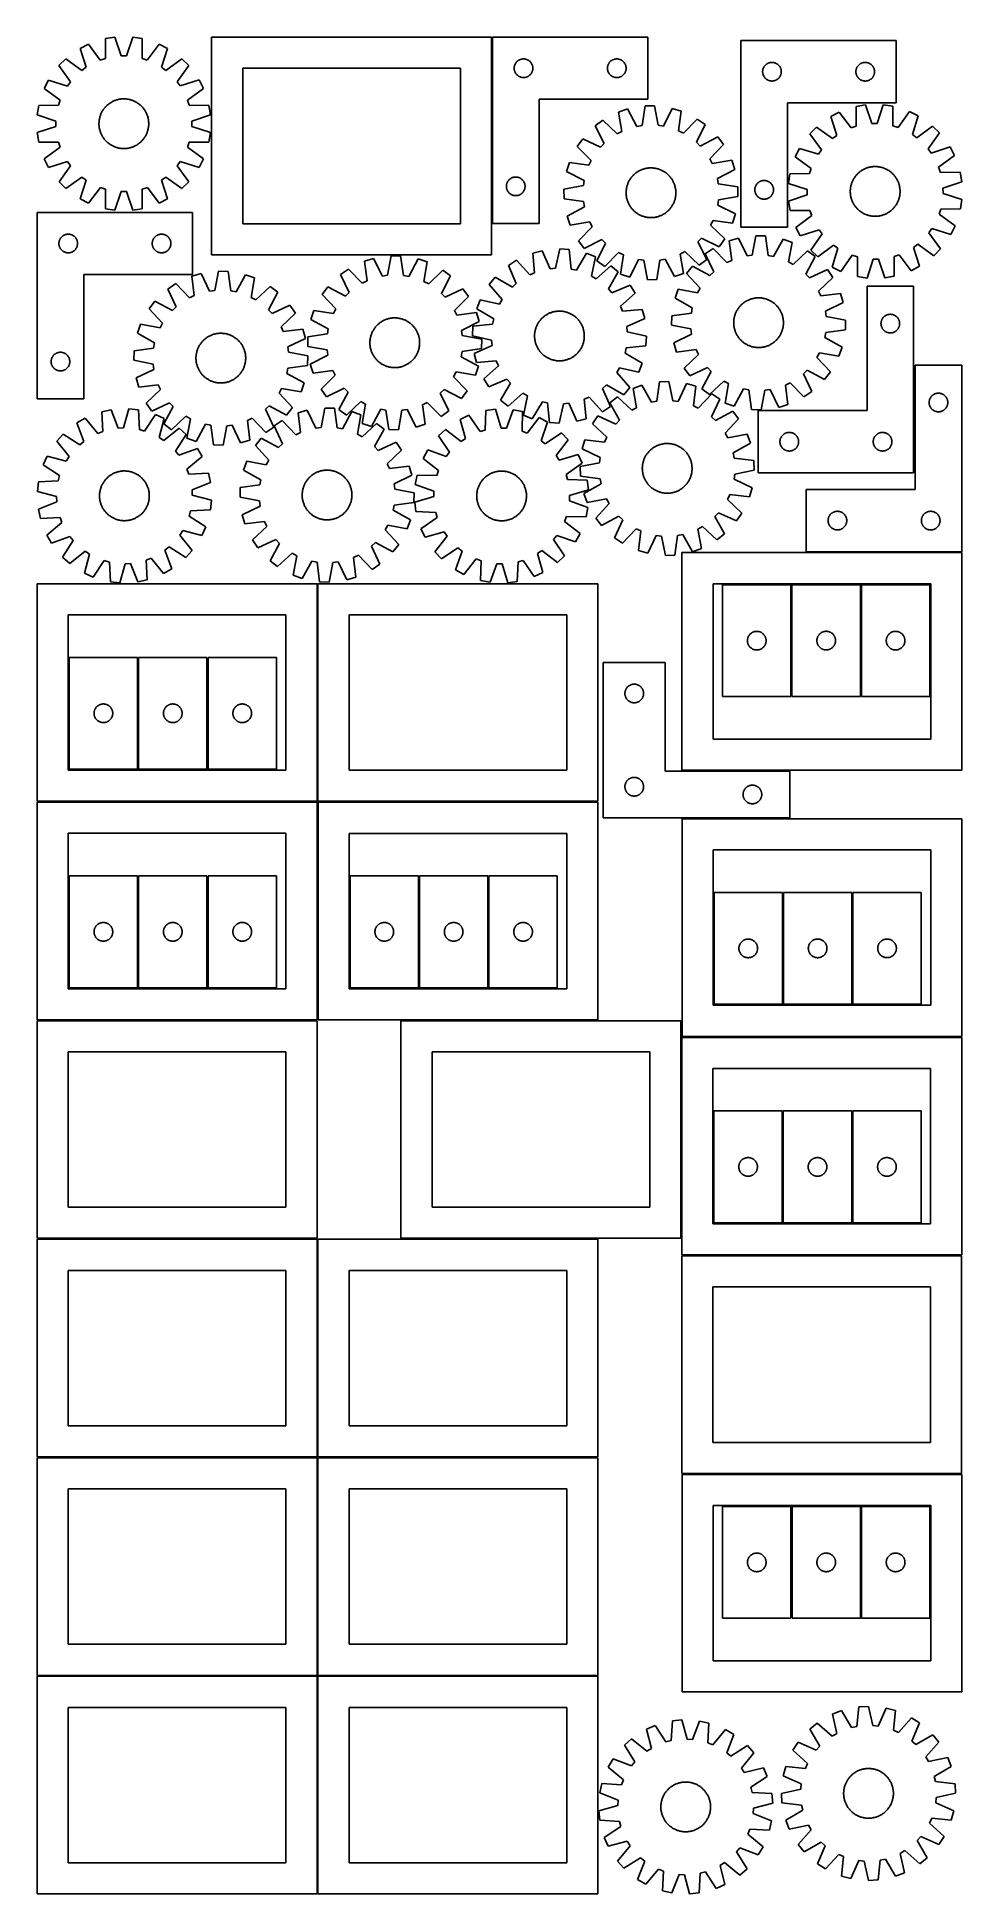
# Model space of a CAD drawing. Header units: millimetres. Extents: x 7 to 1493, y 7 to 2993.
import ezdxf

# ---------------------------------------------------------------- set-up
doc = ezdxf.new("R2010")
doc.units = ezdxf.units.MM
doc.layers.add('CUT', color=7, linetype='CONTINUOUS', true_color=0x000000)

msp = doc.modelspace()

# ---------------------------------------------------------------- linework, layer by layer
at = {"layer": 'CUT'}
for p, q in [((116.405926, 2991.068814), (116.239754, 2959.304886)), ((131.60186, 2993.480066), (116.405926, 2991.068814)), ((141.592731, 2963.327832), (131.60186, 2993.480066)), ((160.140707, 2993.488223), (150.167074, 2963.330282)), ((175.338017, 2991.085658), (160.140707, 2993.488223)), ((175.522346, 2959.32183), (175.338017, 2991.085658)), ((737.08332, 2993.371394), (287.08332, 2993.371394)), ((287.08332, 2993.371394), (287.08332, 2643.371394)), ((737.08332, 2643.371394), (737.08332, 2993.371394)), ((738.597494, 2993.459984), (738.597494, 2693.459984)), ((988.597494, 2993.459984), (738.597494, 2993.459984)), ((988.597494, 2893.459984), (988.597494, 2993.459984)), ((1138.073812, 2987.886009), (1138.073812, 2687.886009)), ((1388.073812, 2987.886009), (1138.073812, 2987.886009)), ((1388.073812, 2887.886009), (1388.073812, 2987.886009)), ((52.4757, 2958.471717), (41.599229, 2947.589027)), ((78.281523, 2939.950533), (52.4757, 2958.471717)), ((89.266391, 2982.242068), (75.559317, 2975.253029)), ((75.559317, 2975.253029), (85.216872, 2944.992388)), ((108.085827, 2956.652937), (89.266391, 2982.242068)), ((116.239754, 2959.304886), (108.085827, 2956.652937)), ((150.167074, 2963.330282), (141.592731, 2963.327832)), ((183.677789, 2956.674543), (175.522346, 2959.32183)), ((202.482593, 2982.274428), (183.677789, 2956.674543)), ((216.19366, 2975.293226), (202.482593, 2982.274428)), ((206.553406, 2945.027069), (216.19366, 2975.293226)), ((239.286867, 2958.525112), (213.491636, 2939.989179)), ((250.169556, 2947.648641), (239.286867, 2958.525112)), ((781.891087, 2956.87729), (782.590685, 2957.204737)), ((782.590685, 2957.204737), (783.306213, 2957.495736)), ((783.306213, 2957.495736), (784.035771, 2957.749515)), ((784.035771, 2957.749515), (784.777427, 2957.9654)), ((784.777427, 2957.9654), (785.529213, 2958.142819)), ((785.529213, 2958.142819), (786.289135, 2958.281302)), ((786.289135, 2958.281302), (787.055179, 2958.380482)), ((787.055179, 2958.380482), (787.825313, 2958.440095)), ((787.825313, 2958.440095), (788.597494, 2958.459984)), ((788.597494, 2958.459984), (789.369675, 2958.440095)), ((789.369675, 2958.440095), (790.139809, 2958.380482)), ((790.139809, 2958.380482), (790.905853, 2958.281302)), ((790.905853, 2958.281302), (791.665775, 2958.142819)), ((791.665775, 2958.142819), (792.417561, 2957.9654)), ((792.417561, 2957.9654), (793.159216, 2957.749515)), ((793.159216, 2957.749515), (793.888775, 2957.495736)), ((793.888775, 2957.495736), (794.604303, 2957.204737)), ((794.604303, 2957.204737), (795.303901, 2956.87729)), ((931.891087, 2956.87729), (932.590685, 2957.204737)), ((932.590685, 2957.204737), (933.306213, 2957.495736)), ((933.306213, 2957.495736), (934.035771, 2957.749515)), ((934.035771, 2957.749515), (934.777427, 2957.9654)), ((934.777427, 2957.9654), (935.529213, 2958.142819)), ((935.529213, 2958.142819), (936.289135, 2958.281302)), ((936.289135, 2958.281302), (937.055179, 2958.380482)), ((937.055179, 2958.380482), (937.825313, 2958.440095)), ((937.825313, 2958.440095), (938.597494, 2958.459984)), ((938.597494, 2958.459984), (939.369675, 2958.440095)), ((939.369675, 2958.440095), (940.139809, 2958.380482)), ((940.139809, 2958.380482), (940.905853, 2958.281302)), ((940.905853, 2958.281302), (941.665775, 2958.142819)), ((941.665775, 2958.142819), (942.417561, 2957.9654)), ((942.417561, 2957.9654), (943.159216, 2957.749515)), ((943.159216, 2957.749515), (943.888775, 2957.495736)), ((943.888775, 2957.495736), (944.604303, 2957.204737)), ((944.604303, 2957.204737), (945.303901, 2956.87729)), ((41.599229, 2947.589027), (60.135162, 2921.793796)), ((85.216872, 2944.992388), (78.281523, 2939.950533)), ((213.491636, 2939.989179), (206.553406, 2945.027069)), ((231.648373, 2921.842818), (250.169556, 2947.648641)), ((687.08332, 2943.371394), (337.08332, 2943.371394)), ((337.08332, 2943.371394), (337.08332, 2693.371394)), ((687.08332, 2693.371394), (687.08332, 2943.371394)), ((773.602467, 2943.846203), (773.642231, 2944.617616)), ((773.602467, 2943.073765), (773.602467, 2943.846203)), ((773.642231, 2942.302352), (773.602467, 2943.073765)), ((773.642231, 2944.617616), (773.721654, 2945.385959)), ((773.721654, 2941.534008), (773.642231, 2942.302352)), ((773.721654, 2945.385959), (773.840525, 2946.149195)), ((773.840525, 2940.770772), (773.721654, 2941.534008)), ((773.840525, 2946.149195), (773.998528, 2946.9053)), ((773.998528, 2940.014668), (773.840525, 2940.770772)), ((773.998528, 2946.9053), (774.195246, 2947.652268)), ((774.195246, 2939.267699), (773.998528, 2940.014668)), ((774.195246, 2947.652268), (774.430156, 2948.38812)), ((774.430156, 2938.531848), (774.195246, 2939.267699)), ((774.430156, 2948.38812), (774.702634, 2949.110902)), ((774.702634, 2937.809065), (774.430156, 2938.531848)), ((774.702634, 2949.110902), (775.01196, 2949.8187)), ((775.01196, 2937.101268), (774.702634, 2937.809065)), ((775.01196, 2949.8187), (775.357312, 2950.509635)), ((775.357312, 2936.410333), (775.01196, 2937.101268)), ((775.357312, 2950.509635), (775.737775, 2951.181876)), ((775.737775, 2935.738092), (775.357312, 2936.410333)), ((775.737775, 2951.181876), (776.152339, 2951.83364)), ((776.152339, 2935.086328), (775.737775, 2935.738092)), ((776.152339, 2951.83364), (776.599905, 2952.463198)), ((776.599905, 2934.45677), (776.152339, 2935.086328)), ((776.599905, 2952.463198), (777.079287, 2953.068881)), ((777.079287, 2933.851086), (776.599905, 2934.45677)), ((777.079287, 2953.068881), (777.589213, 2953.649084)), ((777.589213, 2933.270884), (777.079287, 2933.851086)), ((777.589213, 2953.649084), (778.128332, 2954.202267)), ((778.128332, 2932.717701), (777.589213, 2933.270884)), ((778.128332, 2954.202267), (778.695212, 2954.726963)), ((778.695212, 2932.193005), (778.128332, 2932.717701)), ((778.695212, 2954.726963), (779.288352, 2955.221781)), ((779.288352, 2931.698187), (778.695212, 2932.193005)), ((779.288352, 2955.221781), (779.906177, 2955.685409)), ((779.906177, 2931.234559), (779.288352, 2931.698187)), ((779.906177, 2955.685409), (780.547051, 2956.116617)), ((780.547051, 2930.80335), (779.906177, 2931.234559)), ((780.547051, 2956.116617), (781.209273, 2956.514262)), ((781.209273, 2930.405705), (780.547051, 2930.80335)), ((781.209273, 2956.514262), (781.891087, 2956.87729)), ((781.891087, 2930.042678), (781.209273, 2930.405705)), ((782.590685, 2929.71523), (781.891087, 2930.042678)), ((783.306213, 2929.424232), (782.590685, 2929.71523)), ((784.035771, 2929.170453), (783.306213, 2929.424232)), ((784.777427, 2928.954568), (784.035771, 2929.170453)), ((785.529213, 2928.777149), (784.777427, 2928.954568)), ((786.289135, 2928.638665), (785.529213, 2928.777149)), ((787.055179, 2928.539486), (786.289135, 2928.638665)), ((787.825313, 2928.479872), (787.055179, 2928.539486)), ((788.597494, 2928.459984), (787.825313, 2928.479872)), ((789.369675, 2928.479872), (788.597494, 2928.459984)), ((790.139809, 2928.539486), (789.369675, 2928.479872)), ((790.905853, 2928.638665), (790.139809, 2928.539486)), ((791.665775, 2928.777149), (790.905853, 2928.638665)), ((792.417561, 2928.954568), (791.665775, 2928.777149)), ((793.159216, 2929.170453), (792.417561, 2928.954568)), ((793.888775, 2929.424232), (793.159216, 2929.170453)), ((794.604303, 2929.71523), (793.888775, 2929.424232)), ((795.303901, 2930.042678), (794.604303, 2929.71523)), ((795.303901, 2956.87729), (795.985715, 2956.514262)), ((795.985715, 2930.405705), (795.303901, 2930.042678)), ((795.985715, 2956.514262), (796.647937, 2956.116617)), ((796.647937, 2930.80335), (795.985715, 2930.405705)), ((796.647937, 2956.116617), (797.28881, 2955.685409)), ((797.28881, 2931.234559), (796.647937, 2930.80335)), ((797.28881, 2955.685409), (797.906636, 2955.221781)), ((797.906636, 2931.698187), (797.28881, 2931.234559)), ((797.906636, 2955.221781), (798.499776, 2954.726963)), ((798.499776, 2932.193005), (797.906636, 2931.698187)), ((798.499776, 2954.726963), (799.066656, 2954.202267)), ((799.066656, 2932.717701), (798.499776, 2932.193005)), ((799.066656, 2954.202267), (799.605774, 2953.649084)), ((799.605774, 2933.270884), (799.066656, 2932.717701)), ((799.605774, 2953.649084), (800.115701, 2953.068881)), ((800.115701, 2933.851086), (799.605774, 2933.270884)), ((800.115701, 2953.068881), (800.595083, 2952.463198)), ((800.595083, 2934.45677), (800.115701, 2933.851086)), ((800.595083, 2952.463198), (801.042649, 2951.83364)), ((801.042649, 2935.086328), (800.595083, 2934.45677)), ((801.042649, 2951.83364), (801.457213, 2951.181876)), ((801.457213, 2935.738092), (801.042649, 2935.086328)), ((801.457213, 2951.181876), (801.837676, 2950.509635)), ((801.837676, 2936.410333), (801.457213, 2935.738092)), ((801.837676, 2950.509635), (802.183028, 2949.8187)), ((802.183028, 2937.101268), (801.837676, 2936.410333)), ((802.183028, 2949.8187), (802.492353, 2949.110902)), ((802.492353, 2937.809065), (802.183028, 2937.101268)), ((802.492353, 2949.110902), (802.764832, 2948.38812)), ((802.764832, 2938.531848), (802.492353, 2937.809065)), ((802.764832, 2948.38812), (802.999742, 2947.652268)), ((802.999742, 2939.267699), (802.764832, 2938.531848)), ((802.999742, 2947.652268), (803.19646, 2946.9053)), ((803.19646, 2940.014668), (802.999742, 2939.267699)), ((803.19646, 2946.9053), (803.354463, 2946.149195)), ((803.354463, 2940.770772), (803.19646, 2940.014668)), ((803.354463, 2946.149195), (803.473334, 2945.385959)), ((803.473334, 2941.534008), (803.354463, 2940.770772)), ((803.473334, 2945.385959), (803.552757, 2944.617616)), ((803.552757, 2942.302352), (803.473334, 2941.534008)), ((803.552757, 2944.617616), (803.592521, 2943.846203)), ((803.592521, 2943.073765), (803.552757, 2942.302352)), ((803.592521, 2943.846203), (803.592521, 2943.073765)), ((923.602467, 2943.846203), (923.642231, 2944.617616)), ((923.602467, 2943.073765), (923.602467, 2943.846203)), ((923.642231, 2942.302352), (923.602467, 2943.073765)), ((923.642231, 2944.617616), (923.721654, 2945.385959)), ((923.721654, 2941.534008), (923.642231, 2942.302352)), ((923.721654, 2945.385959), (923.840525, 2946.149195)), ((923.840525, 2940.770772), (923.721654, 2941.534008)), ((923.840525, 2946.149195), (923.998528, 2946.9053)), ((923.998528, 2940.014668), (923.840525, 2940.770772)), ((923.998528, 2946.9053), (924.195246, 2947.652268)), ((924.195246, 2939.267699), (923.998528, 2940.014668)), ((924.195246, 2947.652268), (924.430156, 2948.38812)), ((924.430156, 2938.531848), (924.195246, 2939.267699)), ((924.430156, 2948.38812), (924.702634, 2949.110902)), ((924.702634, 2937.809065), (924.430156, 2938.531848)), ((924.702634, 2949.110902), (925.01196, 2949.8187)), ((925.01196, 2937.101268), (924.702634, 2937.809065)), ((925.01196, 2949.8187), (925.357312, 2950.509635)), ((925.357312, 2936.410333), (925.01196, 2937.101268)), ((925.357312, 2950.509635), (925.737775, 2951.181876)), ((925.737775, 2935.738092), (925.357312, 2936.410333)), ((925.737775, 2951.181876), (926.152339, 2951.83364)), ((926.152339, 2935.086328), (925.737775, 2935.738092)), ((926.152339, 2951.83364), (926.599905, 2952.463198)), ((926.599905, 2934.45677), (926.152339, 2935.086328)), ((926.599905, 2952.463198), (927.079287, 2953.068881)), ((927.079287, 2933.851086), (926.599905, 2934.45677)), ((927.079287, 2953.068881), (927.589213, 2953.649084)), ((927.589213, 2933.270884), (927.079287, 2933.851086)), ((927.589213, 2953.649084), (928.128332, 2954.202267)), ((928.128332, 2932.717701), (927.589213, 2933.270884)), ((928.128332, 2954.202267), (928.695212, 2954.726963)), ((928.695212, 2932.193005), (928.128332, 2932.717701)), ((928.695212, 2954.726963), (929.288352, 2955.221781)), ((929.288352, 2931.698187), (928.695212, 2932.193005)), ((929.288352, 2955.221781), (929.906177, 2955.685409)), ((929.906177, 2931.234559), (929.288352, 2931.698187)), ((929.906177, 2955.685409), (930.547051, 2956.116617)), ((930.547051, 2930.80335), (929.906177, 2931.234559)), ((930.547051, 2956.116617), (931.209273, 2956.514262)), ((931.209273, 2930.405705), (930.547051, 2930.80335)), ((931.209273, 2956.514262), (931.891087, 2956.87729)), ((931.891087, 2930.042678), (931.209273, 2930.405705)), ((932.590685, 2929.71523), (931.891087, 2930.042678)), ((933.306213, 2929.424232), (932.590685, 2929.71523)), ((934.035771, 2929.170453), (933.306213, 2929.424232)), ((934.777427, 2928.954568), (934.035771, 2929.170453)), ((935.529213, 2928.777149), (934.777427, 2928.954568)), ((936.289135, 2928.638665), (935.529213, 2928.777149)), ((937.055179, 2928.539486), (936.289135, 2928.638665)), ((937.825313, 2928.479872), (937.055179, 2928.539486)), ((938.597494, 2928.459984), (937.825313, 2928.479872)), ((939.369675, 2928.479872), (938.597494, 2928.459984)), ((940.139809, 2928.539486), (939.369675, 2928.479872)), ((940.905853, 2928.638665), (940.139809, 2928.539486)), ((941.665775, 2928.777149), (940.905853, 2928.638665)), ((942.417561, 2928.954568), (941.665775, 2928.777149)), ((943.159216, 2929.170453), (942.417561, 2928.954568)), ((943.888775, 2929.424232), (943.159216, 2929.170453)), ((944.604303, 2929.71523), (943.888775, 2929.424232)), ((945.303901, 2930.042678), (944.604303, 2929.71523)), ((945.303901, 2956.87729), (945.985715, 2956.514262)), ((945.985715, 2930.405705), (945.303901, 2930.042678)), ((945.985715, 2956.514262), (946.647937, 2956.116617)), ((946.647937, 2930.80335), (945.985715, 2930.405705)), ((946.647937, 2956.116617), (947.28881, 2955.685409)), ((947.28881, 2931.234559), (946.647937, 2930.80335)), ((947.28881, 2955.685409), (947.906636, 2955.221781)), ((947.906636, 2931.698187), (947.28881, 2931.234559)), ((947.906636, 2955.221781), (948.499776, 2954.726963)), ((948.499776, 2932.193005), (947.906636, 2931.698187)), ((948.499776, 2954.726963), (949.066656, 2954.202267)), ((949.066656, 2932.717701), (948.499776, 2932.193005)), ((949.066656, 2954.202267), (949.605774, 2953.649084)), ((949.605774, 2933.270884), (949.066656, 2932.717701)), ((949.605774, 2953.649084), (950.115701, 2953.068881)), ((950.115701, 2933.851086), (949.605774, 2933.270884)), ((950.115701, 2953.068881), (950.595083, 2952.463198)), ((950.595083, 2934.45677), (950.115701, 2933.851086)), ((950.595083, 2952.463198), (951.042649, 2951.83364)), ((951.042649, 2935.086328), (950.595083, 2934.45677)), ((951.042649, 2951.83364), (951.457213, 2951.181876)), ((951.457213, 2935.738092), (951.042649, 2935.086328)), ((951.457213, 2951.181876), (951.837676, 2950.509635)), ((951.837676, 2936.410333), (951.457213, 2935.738092)), ((951.837676, 2950.509635), (952.183028, 2949.8187)), ((952.183028, 2937.101268), (951.837676, 2936.410333)), ((952.183028, 2949.8187), (952.492353, 2949.110902)), ((952.492353, 2937.809065), (952.183028, 2937.101268)), ((952.492353, 2949.110902), (952.764832, 2948.38812)), ((952.764832, 2938.531848), (952.492353, 2937.809065)), ((952.764832, 2948.38812), (952.999742, 2947.652268)), ((952.999742, 2939.267699), (952.764832, 2938.531848)), ((952.999742, 2947.652268), (953.19646, 2946.9053)), ((953.19646, 2940.014668), (952.999742, 2939.267699)), ((953.19646, 2946.9053), (953.354463, 2946.149195)), ((953.354463, 2940.770772), (953.19646, 2940.014668)), ((953.354463, 2946.149195), (953.473334, 2945.385959)), ((953.473334, 2941.534008), (953.354463, 2940.770772)), ((953.473334, 2945.385959), (953.552757, 2944.617616)), ((953.552757, 2942.302352), (953.473334, 2941.534008)), ((953.552757, 2944.617616), (953.592521, 2943.846203)), ((953.592521, 2943.073765), (953.552757, 2942.302352)), ((953.592521, 2943.846203), (953.592521, 2943.073765)), ((1173.078785, 2938.272228), (1173.118549, 2939.043641)), ((1173.078785, 2937.49979), (1173.078785, 2938.272228)), ((1173.118549, 2936.728377), (1173.078785, 2937.49979)), ((1173.118549, 2939.043641), (1173.197972, 2939.811985)), ((1173.197972, 2935.960034), (1173.118549, 2936.728377)), ((1173.197972, 2939.811985), (1173.316843, 2940.575221)), ((1173.316843, 2935.196798), (1173.197972, 2935.960034)), ((1173.316843, 2940.575221), (1173.474847, 2941.331325)), ((1173.474847, 2934.440693), (1173.316843, 2935.196798)), ((1173.474847, 2941.331325), (1173.671564, 2942.078294)), ((1173.671564, 2933.693725), (1173.474847, 2934.440693)), ((1173.671564, 2942.078294), (1173.906474, 2942.814145)), ((1173.906474, 2932.957873), (1173.671564, 2933.693725)), ((1173.906474, 2942.814145), (1174.178953, 2943.536928)), ((1174.178953, 2932.235091), (1173.906474, 2932.957873)), ((1174.178953, 2943.536928), (1174.488278, 2944.244725)), ((1174.488278, 2931.527293), (1174.178953, 2932.235091)), ((1174.488278, 2944.244725), (1174.83363, 2944.93566)), ((1174.83363, 2930.836358), (1174.488278, 2931.527293)), ((1174.83363, 2944.93566), (1175.214093, 2945.607901)), ((1175.214093, 2930.164117), (1174.83363, 2930.836358)), ((1175.214093, 2945.607901), (1175.628657, 2946.259665)), ((1175.628657, 2929.512353), (1175.214093, 2930.164117)), ((1175.628657, 2946.259665), (1176.076224, 2946.889223)), ((1176.076224, 2928.882795), (1175.628657, 2929.512353)), ((1176.076224, 2946.889223), (1176.555606, 2947.494907)), ((1176.555606, 2928.277112), (1176.076224, 2928.882795)), ((1176.555606, 2947.494907), (1177.065532, 2948.075109)), ((1177.065532, 2927.696909), (1176.555606, 2928.277112)), ((1177.065532, 2948.075109), (1177.60465, 2948.628292)), ((1177.60465, 2927.143726), (1177.065532, 2927.696909)), ((1177.60465, 2948.628292), (1178.171531, 2949.152988)), ((1178.171531, 2949.152988), (1178.76467, 2949.647806)), ((1178.76467, 2949.647806), (1179.382496, 2950.111434)), ((1179.382496, 2950.111434), (1180.023369, 2950.542643)), ((1180.023369, 2950.542643), (1180.685591, 2950.940288)), ((1180.685591, 2950.940288), (1181.367405, 2951.303315)), ((1181.367405, 2951.303315), (1182.067004, 2951.630763)), ((1182.067004, 2951.630763), (1182.782531, 2951.921761)), ((1182.782531, 2951.921761), (1183.51209, 2952.17554)), ((1183.51209, 2952.17554), (1184.253746, 2952.391425)), ((1184.253746, 2952.391425), (1185.005531, 2952.568844)), ((1185.005531, 2952.568844), (1185.765454, 2952.707328)), ((1185.765454, 2952.707328), (1186.531497, 2952.806507)), ((1186.531497, 2952.806507), (1187.301631, 2952.866121)), ((1187.301631, 2952.866121), (1188.073812, 2952.886009)), ((1188.073812, 2952.886009), (1188.845994, 2952.866121)), ((1188.845994, 2952.866121), (1189.616127, 2952.806507)), ((1189.616127, 2952.806507), (1190.382171, 2952.707328)), ((1190.382171, 2952.707328), (1191.142093, 2952.568844)), ((1191.142093, 2952.568844), (1191.893879, 2952.391425)), ((1191.893879, 2952.391425), (1192.635535, 2952.17554)), ((1192.635535, 2952.17554), (1193.365094, 2951.921761)), ((1193.365094, 2951.921761), (1194.080621, 2951.630763)), ((1194.080621, 2951.630763), (1194.780219, 2951.303315)), ((1194.780219, 2951.303315), (1195.462033, 2950.940288)), ((1195.462033, 2950.940288), (1196.124255, 2950.542643)), ((1196.124255, 2950.542643), (1196.765129, 2950.111434)), ((1196.765129, 2950.111434), (1197.382955, 2949.647806)), ((1197.382955, 2949.647806), (1197.976094, 2949.152988)), ((1197.976094, 2949.152988), (1198.542975, 2948.628292)), ((1198.542975, 2948.628292), (1199.082093, 2948.075109)), ((1199.082093, 2927.696909), (1198.542975, 2927.143726)), ((1199.082093, 2948.075109), (1199.592019, 2947.494907)), ((1199.592019, 2928.277112), (1199.082093, 2927.696909)), ((1199.592019, 2947.494907), (1200.071401, 2946.889223)), ((1200.071401, 2928.882795), (1199.592019, 2928.277112)), ((1200.071401, 2946.889223), (1200.518968, 2946.259665)), ((1200.518968, 2929.512353), (1200.071401, 2928.882795)), ((1200.518968, 2946.259665), (1200.933532, 2945.607901)), ((1200.933532, 2930.164117), (1200.518968, 2929.512353)), ((1200.933532, 2945.607901), (1201.313994, 2944.93566)), ((1201.313994, 2930.836358), (1200.933532, 2930.164117)), ((1201.313994, 2944.93566), (1201.659346, 2944.244725)), ((1201.659346, 2931.527293), (1201.313994, 2930.836358)), ((1201.659346, 2944.244725), (1201.968672, 2943.536928)), ((1201.968672, 2932.235091), (1201.659346, 2931.527293)), ((1201.968672, 2943.536928), (1202.241151, 2942.814145)), ((1202.241151, 2932.957873), (1201.968672, 2932.235091)), ((1202.241151, 2942.814145), (1202.47606, 2942.078294)), ((1202.47606, 2933.693725), (1202.241151, 2932.957873)), ((1202.47606, 2942.078294), (1202.672778, 2941.331325)), ((1202.672778, 2934.440693), (1202.47606, 2933.693725)), ((1202.672778, 2941.331325), (1202.830782, 2940.575221)), ((1202.830782, 2935.196798), (1202.672778, 2934.440693)), ((1202.830782, 2940.575221), (1202.949652, 2939.811985)), ((1202.949652, 2935.960034), (1202.830782, 2935.196798)), ((1202.949652, 2939.811985), (1203.029075, 2939.043641)), ((1203.029075, 2936.728377), (1202.949652, 2935.960034)), ((1203.029075, 2939.043641), (1203.068839, 2938.272228)), ((1203.068839, 2937.49979), (1203.029075, 2936.728377)), ((1203.068839, 2938.272228), (1203.068839, 2937.49979)), ((1323.078785, 2938.272228), (1323.118549, 2939.043641)), ((1323.078785, 2937.49979), (1323.078785, 2938.272228)), ((1323.118549, 2936.728377), (1323.078785, 2937.49979)), ((1323.118549, 2939.043641), (1323.197972, 2939.811985)), ((1323.197972, 2935.960034), (1323.118549, 2936.728377)), ((1323.197972, 2939.811985), (1323.316843, 2940.575221)), ((1323.316843, 2935.196798), (1323.197972, 2935.960034)), ((1323.316843, 2940.575221), (1323.474847, 2941.331325)), ((1323.474847, 2934.440693), (1323.316843, 2935.196798)), ((1323.474847, 2941.331325), (1323.671564, 2942.078294)), ((1323.671564, 2933.693725), (1323.474847, 2934.440693)), ((1323.671564, 2942.078294), (1323.906474, 2942.814145)), ((1323.906474, 2932.957873), (1323.671564, 2933.693725)), ((1323.906474, 2942.814145), (1324.178953, 2943.536928)), ((1324.178953, 2932.235091), (1323.906474, 2932.957873)), ((1324.178953, 2943.536928), (1324.488278, 2944.244725)), ((1324.488278, 2931.527293), (1324.178953, 2932.235091)), ((1324.488278, 2944.244725), (1324.83363, 2944.93566)), ((1324.83363, 2930.836358), (1324.488278, 2931.527293)), ((1324.83363, 2944.93566), (1325.214093, 2945.607901)), ((1325.214093, 2930.164117), (1324.83363, 2930.836358)), ((1325.214093, 2945.607901), (1325.628657, 2946.259665)), ((1325.628657, 2929.512353), (1325.214093, 2930.164117)), ((1325.628657, 2946.259665), (1326.076224, 2946.889223)), ((1326.076224, 2928.882795), (1325.628657, 2929.512353)), ((1326.076224, 2946.889223), (1326.555606, 2947.494907)), ((1326.555606, 2928.277112), (1326.076224, 2928.882795)), ((1326.555606, 2947.494907), (1327.065532, 2948.075109)), ((1327.065532, 2927.696909), (1326.555606, 2928.277112)), ((1327.065532, 2948.075109), (1327.60465, 2948.628292)), ((1327.60465, 2927.143726), (1327.065532, 2927.696909)), ((1327.60465, 2948.628292), (1328.171531, 2949.152988)), ((1328.171531, 2949.152988), (1328.76467, 2949.647806)), ((1328.76467, 2949.647806), (1329.382496, 2950.111434)), ((1329.382496, 2950.111434), (1330.023369, 2950.542643)), ((1330.023369, 2950.542643), (1330.685591, 2950.940288)), ((1330.685591, 2950.940288), (1331.367405, 2951.303315)), ((1331.367405, 2951.303315), (1332.067004, 2951.630763)), ((1332.067004, 2951.630763), (1332.782531, 2951.921761)), ((1332.782531, 2951.921761), (1333.51209, 2952.17554)), ((1333.51209, 2952.17554), (1334.253746, 2952.391425)), ((1334.253746, 2952.391425), (1335.005531, 2952.568844)), ((1335.005531, 2952.568844), (1335.765454, 2952.707328)), ((1335.765454, 2952.707328), (1336.531497, 2952.806507)), ((1336.531497, 2952.806507), (1337.301631, 2952.866121)), ((1337.301631, 2952.866121), (1338.073812, 2952.886009)), ((1338.073812, 2952.886009), (1338.845994, 2952.866121)), ((1338.845994, 2952.866121), (1339.616127, 2952.806507)), ((1339.616127, 2952.806507), (1340.382171, 2952.707328)), ((1340.382171, 2952.707328), (1341.142093, 2952.568844)), ((1341.142093, 2952.568844), (1341.893879, 2952.391425)), ((1341.893879, 2952.391425), (1342.635535, 2952.17554)), ((1342.635535, 2952.17554), (1343.365094, 2951.921761)), ((1343.365094, 2951.921761), (1344.080621, 2951.630763)), ((1344.080621, 2951.630763), (1344.780219, 2951.303315)), ((1344.780219, 2951.303315), (1345.462033, 2950.940288)), ((1345.462033, 2950.940288), (1346.124255, 2950.542643)), ((1346.124255, 2950.542643), (1346.765129, 2950.111434)), ((1346.765129, 2950.111434), (1347.382955, 2949.647806)), ((1347.382955, 2949.647806), (1347.976094, 2949.152988)), ((1347.976094, 2949.152988), (1348.542975, 2948.628292)), ((1348.542975, 2948.628292), (1349.082093, 2948.075109)), ((1349.082093, 2927.696909), (1348.542975, 2927.143726)), ((1349.082093, 2948.075109), (1349.592019, 2947.494907)), ((1349.592019, 2928.277112), (1349.082093, 2927.696909)), ((1349.592019, 2947.494907), (1350.071401, 2946.889223)), ((1350.071401, 2928.882795), (1349.592019, 2928.277112)), ((1350.071401, 2946.889223), (1350.518968, 2946.259665)), ((1350.518968, 2929.512353), (1350.071401, 2928.882795)), ((1350.518968, 2946.259665), (1350.933532, 2945.607901)), ((1350.933532, 2930.164117), (1350.518968, 2929.512353)), ((1350.933532, 2945.607901), (1351.313994, 2944.93566)), ((1351.313994, 2930.836358), (1350.933532, 2930.164117)), ((1351.313994, 2944.93566), (1351.659346, 2944.244725)), ((1351.659346, 2931.527293), (1351.313994, 2930.836358)), ((1351.659346, 2944.244725), (1351.968672, 2943.536928)), ((1351.968672, 2932.235091), (1351.659346, 2931.527293)), ((1351.968672, 2943.536928), (1352.241151, 2942.814145)), ((1352.241151, 2932.957873), (1351.968672, 2932.235091)), ((1352.241151, 2942.814145), (1352.47606, 2942.078294)), ((1352.47606, 2933.693725), (1352.241151, 2932.957873)), ((1352.47606, 2942.078294), (1352.672778, 2941.331325)), ((1352.672778, 2934.440693), (1352.47606, 2933.693725)), ((1352.672778, 2941.331325), (1352.830782, 2940.575221)), ((1352.830782, 2935.196798), (1352.672778, 2934.440693)), ((1352.830782, 2940.575221), (1352.949652, 2939.811985)), ((1352.949652, 2935.960034), (1352.830782, 2935.196798)), ((1352.949652, 2939.811985), (1353.029075, 2939.043641)), ((1353.029075, 2936.728377), (1352.949652, 2935.960034)), ((1353.029075, 2939.043641), (1353.068839, 2938.272228)), ((1353.068839, 2937.49979), (1353.029075, 2936.728377)), ((1353.068839, 2938.272228), (1353.068839, 2937.49979)), ((24.831115, 2924.495821), (17.849913, 2910.784754)), ((17.849913, 2910.784754), (43.449798, 2891.979949)), ((55.097272, 2914.855566), (24.831115, 2924.495821)), ((60.135162, 2921.793796), (55.097272, 2914.855566)), ((236.690228, 2914.907469), (231.648373, 2921.842818)), ((266.950869, 2924.565024), (236.690228, 2914.907469)), ((248.350777, 2892.038514), (273.939907, 2910.85795)), ((273.939907, 2910.85795), (266.950869, 2924.565024)), ((1178.171531, 2926.61903), (1177.60465, 2927.143726)), ((1178.76467, 2926.124212), (1178.171531, 2926.61903)), ((1179.382496, 2925.660584), (1178.76467, 2926.124212)), ((1180.023369, 2925.229376), (1179.382496, 2925.660584)), ((1180.685591, 2924.831731), (1180.023369, 2925.229376)), ((1181.367405, 2924.468703), (1180.685591, 2924.831731)), ((1182.067004, 2924.141256), (1181.367405, 2924.468703)), ((1182.782531, 2923.850257), (1182.067004, 2924.141256)), ((1183.51209, 2923.596478), (1182.782531, 2923.850257)), ((1184.253746, 2923.380593), (1183.51209, 2923.596478)), ((1185.005531, 2923.203174), (1184.253746, 2923.380593)), ((1185.765454, 2923.064691), (1185.005531, 2923.203174)), ((1186.531497, 2922.965511), (1185.765454, 2923.064691)), ((1187.301631, 2922.905898), (1186.531497, 2922.965511)), ((1188.073812, 2922.886009), (1187.301631, 2922.905898)), ((1188.845994, 2922.905898), (1188.073812, 2922.886009)), ((1189.616127, 2922.965511), (1188.845994, 2922.905898)), ((1190.382171, 2923.064691), (1189.616127, 2922.965511)), ((1191.142093, 2923.203174), (1190.382171, 2923.064691)), ((1191.893879, 2923.380593), (1191.142093, 2923.203174)), ((1192.635535, 2923.596478), (1191.893879, 2923.380593)), ((1193.365094, 2923.850257), (1192.635535, 2923.596478)), ((1194.080621, 2924.141256), (1193.365094, 2923.850257)), ((1194.780219, 2924.468703), (1194.080621, 2924.141256)), ((1195.462033, 2924.831731), (1194.780219, 2924.468703)), ((1196.124255, 2925.229376), (1195.462033, 2924.831731)), ((1196.765129, 2925.660584), (1196.124255, 2925.229376)), ((1197.382955, 2926.124212), (1196.765129, 2925.660584)), ((1197.976094, 2926.61903), (1197.382955, 2926.124212)), ((1198.542975, 2927.143726), (1197.976094, 2926.61903)), ((1328.171531, 2926.61903), (1327.60465, 2927.143726)), ((1328.76467, 2926.124212), (1328.171531, 2926.61903)), ((1329.382496, 2925.660584), (1328.76467, 2926.124212)), ((1330.023369, 2925.229376), (1329.382496, 2925.660584)), ((1330.685591, 2924.831731), (1330.023369, 2925.229376)), ((1331.367405, 2924.468703), (1330.685591, 2924.831731)), ((1332.067004, 2924.141256), (1331.367405, 2924.468703)), ((1332.782531, 2923.850257), (1332.067004, 2924.141256)), ((1333.51209, 2923.596478), (1332.782531, 2923.850257)), ((1334.253746, 2923.380593), (1333.51209, 2923.596478)), ((1335.005531, 2923.203174), (1334.253746, 2923.380593)), ((1335.765454, 2923.064691), (1335.005531, 2923.203174)), ((1336.531497, 2922.965511), (1335.765454, 2923.064691)), ((1337.301631, 2922.905898), (1336.531497, 2922.965511)), ((1338.073812, 2922.886009), (1337.301631, 2922.905898)), ((1338.845994, 2922.905898), (1338.073812, 2922.886009)), ((1339.616127, 2922.965511), (1338.845994, 2922.905898)), ((1340.382171, 2923.064691), (1339.616127, 2922.965511)), ((1341.142093, 2923.203174), (1340.382171, 2923.064691)), ((1341.893879, 2923.380593), (1341.142093, 2923.203174)), ((1342.635535, 2923.596478), (1341.893879, 2923.380593)), ((1343.365094, 2923.850257), (1342.635535, 2923.596478)), ((1344.080621, 2924.141256), (1343.365094, 2923.850257)), ((1344.780219, 2924.468703), (1344.080621, 2924.141256)), ((1345.462033, 2924.831731), (1344.780219, 2924.468703)), ((1346.124255, 2925.229376), (1345.462033, 2924.831731)), ((1346.765129, 2925.660584), (1346.124255, 2925.229376)), ((1347.382955, 2926.124212), (1346.765129, 2925.660584)), ((1347.976094, 2926.61903), (1347.382955, 2926.124212)), ((1348.542975, 2927.143726), (1347.976094, 2926.61903)), ((9.038682, 2883.640177), (6.636118, 2868.442867)), ((6.636118, 2868.442867), (36.794059, 2858.469235)), ((40.802511, 2883.824507), (9.038682, 2883.640177)), ((43.449798, 2891.979949), (40.802511, 2883.824507)), ((108.166817, 2867.455979), (108.601406, 2868.63502)), ((108.601406, 2868.63502), (109.072814, 2869.79983)), ((109.072814, 2869.79983), (109.580578, 2870.949257)), ((109.580578, 2870.949257), (110.124196, 2872.082168)), ((110.124196, 2872.082168), (110.703131, 2873.197444)), ((110.703131, 2873.197444), (111.316812, 2874.293985)), ((111.316812, 2874.293985), (111.964633, 2875.370709)), ((111.964633, 2875.370709), (112.645955, 2876.426553)), ((112.645955, 2876.426553), (113.360106, 2877.460475)), ((113.360106, 2877.460475), (114.106381, 2878.471455)), ((114.106381, 2878.471455), (114.884044, 2879.458495)), ((114.884044, 2879.458495), (115.692326, 2880.420621)), ((115.692326, 2880.420621), (116.53043, 2881.356884)), ((116.53043, 2881.356884), (117.39753, 2882.266359)), ((117.39753, 2882.266359), (118.292769, 2883.148149)), ((118.292769, 2883.148149), (119.215264, 2884.001384)), ((119.215264, 2884.001384), (120.164105, 2884.825221)), ((120.164105, 2884.825221), (121.138355, 2885.618849)), ((121.138355, 2885.618849), (122.137052, 2886.381482)), ((122.137052, 2886.381482), (123.159212, 2887.11237)), ((123.159212, 2887.11237), (124.203825, 2887.81079)), ((124.203825, 2887.81079), (125.26986, 2888.476053)), ((125.26986, 2888.476053), (126.356266, 2889.107503)), ((126.356266, 2889.107503), (127.46197, 2889.704517)), ((127.46197, 2889.704517), (128.585881, 2890.266505)), ((128.585881, 2890.266505), (129.72689, 2890.792913)), ((129.72689, 2890.792913), (130.883871, 2891.283221)), ((130.883871, 2891.283221), (132.055682, 2891.736945)), ((132.055682, 2891.736945), (133.241167, 2892.153639)), ((133.241167, 2892.153639), (134.439155, 2892.532889)), ((134.439155, 2892.532889), (135.648465, 2892.874323)), ((135.648465, 2892.874323), (136.867902, 2893.177603)), ((136.867902, 2893.177603), (138.096264, 2893.44243)), ((138.096264, 2893.44243), (139.332339, 2893.668542)), ((139.332339, 2893.668542), (140.574906, 2893.855717)), ((140.574906, 2893.855717), (141.822739, 2894.003769)), ((141.822739, 2894.003769), (143.074607, 2894.112553)), ((143.074607, 2894.112553), (144.329274, 2894.181962)), ((144.329274, 2894.181962), (145.585502, 2894.211926)), ((145.585502, 2894.211926), (146.842051, 2894.202416)), ((146.842051, 2894.202416), (148.097682, 2894.153441)), ((148.097682, 2894.153441), (149.351154, 2894.065051)), ((149.351154, 2894.065051), (150.601232, 2893.937331)), ((150.601232, 2893.937331), (151.846681, 2893.770409)), ((151.846681, 2893.770409), (153.086273, 2893.564448)), ((153.086273, 2893.564448), (154.318783, 2893.319653)), ((154.318783, 2893.319653), (155.542997, 2893.036264)), ((155.542997, 2893.036264), (156.757704, 2892.714562)), ((156.757704, 2892.714562), (157.961707, 2892.354863)), ((157.961707, 2892.354863), (159.153818, 2891.957524)), ((159.153818, 2891.957524), (160.33286, 2891.522935)), ((160.33286, 2891.522935), (161.497669, 2891.051526)), ((161.497669, 2891.051526), (162.647096, 2890.543763)), ((162.647096, 2890.543763), (163.780007, 2890.000145)), ((163.780007, 2890.000145), (164.895283, 2889.42121)), ((164.895283, 2889.42121), (165.991825, 2888.807529)), ((165.991825, 2888.807529), (167.068548, 2888.159708)), ((167.068548, 2888.159708), (168.124393, 2887.478386)), ((168.124393, 2887.478386), (169.158315, 2886.764235)), ((169.158315, 2886.764235), (170.169295, 2886.01796)), ((170.169295, 2886.01796), (171.156335, 2885.240297)), ((171.156335, 2885.240297), (172.118461, 2884.432015)), ((172.118461, 2884.432015), (173.054723, 2883.59391)), ((173.054723, 2883.59391), (173.964199, 2882.726811)), ((173.964199, 2882.726811), (174.845989, 2881.831572)), ((174.845989, 2881.831572), (175.699223, 2880.909076)), ((175.699223, 2880.909076), (176.523061, 2879.960236)), ((176.523061, 2879.960236), (177.316688, 2878.985986)), ((177.316688, 2878.985986), (178.079322, 2877.987289)), ((178.079322, 2877.987289), (178.810209, 2876.965129)), ((178.810209, 2876.965129), (179.508629, 2875.920516)), ((179.508629, 2875.920516), (180.173893, 2874.85448)), ((180.173893, 2874.85448), (180.805343, 2873.768075)), ((180.805343, 2873.768075), (181.402356, 2872.662371)), ((181.402356, 2872.662371), (181.964344, 2871.538459)), ((181.964344, 2871.538459), (182.490752, 2870.39745)), ((182.490752, 2870.39745), (182.98106, 2869.24047)), ((182.98106, 2869.24047), (183.434785, 2868.068659)), ((183.434785, 2868.068659), (183.851478, 2866.883174)), ((251.002726, 2883.884586), (248.350777, 2892.038514)), ((282.766654, 2883.718415), (251.002726, 2883.884586)), ((255.025671, 2858.53161), (285.177906, 2868.522481)), ((285.177906, 2868.522481), (282.766654, 2883.718415)), ((813.597494, 2693.459984), (813.597494, 2893.459984)), ((813.597494, 2893.459984), (988.597494, 2893.459984)), ((955.924358, 2877.992426), (941.355318, 2873.045343)), ((941.355318, 2873.045343), (946.564804, 2841.711081)), ((970.871867, 2849.964819), (955.924358, 2877.992426)), ((984.050528, 2882.828166), (979.322224, 2851.417691)), ((999.435241, 2883.03104), (984.050528, 2882.828166)), ((1004.99016, 2851.756168), (999.435241, 2883.03104)), ((1027.679144, 2878.938637), (1013.475889, 2850.526627)), ((1042.373567, 2874.377445), (1027.679144, 2878.938637)), ((1037.992142, 2842.916709), (1042.373567, 2874.377445)), ((1213.073812, 2687.886009), (1213.073812, 2887.886009)), ((1213.073812, 2887.886009), (1388.073812, 2887.886009)), ((1296.240825, 2872.787523), (1282.599172, 2865.671636)), ((1315.296819, 2847.374065), (1296.240825, 2872.787523)), ((1338.470228, 2884.417748), (1323.297315, 2881.86564)), ((1323.297315, 2881.86564), (1323.425797, 2850.101537)), ((1348.740365, 2854.359487), (1338.470228, 2884.417748)), ((1367.007771, 2884.690635), (1357.314317, 2854.441475)), ((1382.226713, 2882.429146), (1367.007771, 2884.690635)), ((1382.705681, 2850.668394), (1382.226713, 2882.429146)), ((1409.451856, 2873.870091), (1390.885329, 2848.096872)), ((1423.227092, 2867.016375), (1409.451856, 2873.870091)), ((36.796509, 2849.894891), (6.644275, 2839.904021)), ((6.644275, 2839.904021), (9.055527, 2824.708087)), ((36.794059, 2858.469235), (36.796509, 2849.894891)), ((105.912415, 2853.887662), (105.921925, 2855.144211)), ((105.942379, 2852.631434), (105.912415, 2853.887662)), ((105.921925, 2855.144211), (105.9709, 2856.399842)), ((106.011787, 2851.376767), (105.942379, 2852.631434)), ((105.9709, 2856.399842), (106.05929, 2857.653315)), ((106.120571, 2850.124899), (106.011787, 2851.376767)), ((106.05929, 2857.653315), (106.18701, 2858.903393)), ((106.268624, 2848.877066), (106.120571, 2850.124899)), ((106.18701, 2858.903393), (106.353932, 2860.148842)), ((106.455799, 2847.634499), (106.268624, 2848.877066)), ((106.353932, 2860.148842), (106.559893, 2861.388433)), ((106.681911, 2846.398425), (106.455799, 2847.634499)), ((106.559893, 2861.388433), (106.804688, 2862.620944)), ((106.946738, 2845.170063), (106.681911, 2846.398425)), ((106.804688, 2862.620944), (107.088077, 2863.845157)), ((107.250018, 2843.950625), (106.946738, 2845.170063)), ((107.088077, 2863.845157), (107.409779, 2865.059865)), ((107.591452, 2842.741315), (107.250018, 2843.950625)), ((107.409779, 2865.059865), (107.769477, 2866.263868)), ((107.970702, 2841.543327), (107.591452, 2842.741315)), ((107.769477, 2866.263868), (108.166817, 2867.455979)), ((108.387395, 2840.357843), (107.970702, 2841.543327)), ((108.84112, 2839.186032), (108.387395, 2840.357843)), ((109.331428, 2838.029051), (108.84112, 2839.186032)), ((109.857836, 2836.888042), (109.331428, 2838.029051)), ((182.749366, 2838.626672), (182.241602, 2837.477245)), ((183.220775, 2839.791481), (182.749366, 2838.626672)), ((183.655363, 2840.970523), (183.220775, 2839.791481)), ((184.052703, 2842.162633), (183.655363, 2840.970523)), ((183.851478, 2866.883174), (184.230729, 2865.685186)), ((184.412401, 2843.366637), (184.052703, 2842.162633)), ((184.230729, 2865.685186), (184.572163, 2864.475876)), ((184.734104, 2844.581344), (184.412401, 2843.366637)), ((184.572163, 2864.475876), (184.875443, 2863.256439)), ((185.017492, 2845.805557), (184.734104, 2844.581344)), ((184.875443, 2863.256439), (185.140269, 2862.028076)), ((185.262288, 2847.038068), (185.017492, 2845.805557)), ((185.140269, 2862.028076), (185.366382, 2860.792002)), ((185.468248, 2848.277659), (185.262288, 2847.038068)), ((185.366382, 2860.792002), (185.553557, 2859.549435)), ((185.635171, 2849.523109), (185.468248, 2848.277659)), ((185.553557, 2859.549435), (185.701609, 2858.301602)), ((185.76289, 2850.773186), (185.635171, 2849.523109)), ((185.701609, 2858.301602), (185.810393, 2857.049734)), ((185.851281, 2852.026659), (185.76289, 2850.773186)), ((185.810393, 2857.049734), (185.879801, 2855.795067)), ((185.900255, 2853.28229), (185.851281, 2852.026659)), ((185.879801, 2855.795067), (185.909765, 2854.538839)), ((185.909765, 2854.538839), (185.900255, 2853.28229)), ((255.028122, 2849.957267), (255.025671, 2858.53161)), ((285.186063, 2839.983634), (255.028122, 2849.957267)), ((282.783498, 2824.786324), (285.186063, 2839.983634)), ((916.100067, 2859.754817), (903.772819, 2850.547781)), ((903.772819, 2850.547781), (918.410154, 2822.356946)), ((938.976999, 2837.718013), (916.100067, 2859.754817)), ((946.564804, 2841.711081), (938.976999, 2837.718013)), ((979.322224, 2851.417691), (970.871867, 2849.964819)), ((1013.475889, 2850.526627), (1004.99016, 2851.756168)), ((1045.682601, 2839.125112), (1037.992142, 2842.916709)), ((1067.970493, 2861.757493), (1045.682601, 2839.125112)), ((1066.647349, 2824.311711), (1080.536234, 2852.878714)), ((1080.536234, 2852.878714), (1067.970493, 2861.757493)), ((1259.672214, 2848.676919), (1248.897161, 2837.693806)), ((1248.897161, 2837.693806), (1267.671576, 2812.071626)), ((1285.648732, 2830.39591), (1259.672214, 2848.676919)), ((1282.599172, 2865.671636), (1292.537013, 2835.501882)), ((1323.425797, 2850.101537), (1315.296819, 2847.374065)), ((1357.314317, 2854.441475), (1348.740365, 2854.359487)), ((1390.885329, 2848.096872), (1382.705681, 2850.668394)), ((1413.868005, 2836.662097), (1423.227092, 2867.016375)), ((1446.474848, 2850.463199), (1420.852669, 2831.688783)), ((1439.176953, 2813.711628), (1457.457962, 2839.688146)), ((1457.457962, 2839.688146), (1446.474848, 2850.463199)), ((9.055527, 2824.708087), (40.819455, 2824.541915)), ((43.471403, 2816.387987), (17.882273, 2797.568552)), ((40.819455, 2824.541915), (43.471403, 2816.387987)), ((110.419824, 2835.764131), (109.857836, 2836.888042)), ((111.016838, 2834.658427), (110.419824, 2835.764131)), ((111.648288, 2833.572021), (111.016838, 2834.658427)), ((112.313551, 2832.505985), (111.648288, 2833.572021)), ((113.011971, 2831.461372), (112.313551, 2832.505985)), ((113.742859, 2830.439213), (113.011971, 2831.461372)), ((114.505492, 2829.440515), (113.742859, 2830.439213)), ((115.299119, 2828.466265), (114.505492, 2829.440515)), ((116.122957, 2827.517425), (115.299119, 2828.466265)), ((116.976192, 2826.59493), (116.122957, 2827.517425)), ((117.857982, 2825.699691), (116.976192, 2826.59493)), ((118.767457, 2824.832591), (117.857982, 2825.699691)), ((119.703719, 2823.994486), (118.767457, 2824.832591)), ((120.665846, 2823.186204), (119.703719, 2823.994486)), ((121.652886, 2822.408542), (120.665846, 2823.186204)), ((122.663866, 2821.662267), (121.652886, 2822.408542)), ((123.697788, 2820.948116), (122.663866, 2821.662267)), ((124.753632, 2820.266793), (123.697788, 2820.948116)), ((125.830356, 2819.618972), (124.753632, 2820.266793)), ((126.926897, 2819.005291), (125.830356, 2819.618972)), ((128.042173, 2818.426356), (126.926897, 2819.005291)), ((129.175084, 2817.882739), (128.042173, 2818.426356)), ((130.324511, 2817.374975), (129.175084, 2817.882739)), ((131.48932, 2816.903566), (130.324511, 2817.374975)), ((132.668362, 2816.468977), (131.48932, 2816.903566)), ((133.860473, 2816.071638), (132.668362, 2816.468977)), ((135.064476, 2815.711939), (133.860473, 2816.071638)), ((136.279184, 2815.390237), (135.064476, 2815.711939)), ((137.503397, 2815.106848), (136.279184, 2815.390237)), ((138.735907, 2814.862053), (137.503397, 2815.106848)), ((139.975499, 2814.656093), (138.735907, 2814.862053)), ((141.220948, 2814.48917), (139.975499, 2814.656093)), ((142.471026, 2814.361451), (141.220948, 2814.48917)), ((143.724499, 2814.27306), (142.471026, 2814.361451)), ((144.980129, 2814.224086), (143.724499, 2814.27306)), ((146.236679, 2814.214576), (144.980129, 2814.224086)), ((147.492907, 2814.24454), (146.236679, 2814.214576)), ((148.747574, 2814.313948), (147.492907, 2814.24454)), ((149.999442, 2814.422732), (148.747574, 2814.313948)), ((151.247275, 2814.570784), (149.999442, 2814.422732)), ((152.489842, 2814.757959), (151.247275, 2814.570784)), ((153.725916, 2814.984071), (152.489842, 2814.757959)), ((154.954278, 2815.248898), (153.725916, 2814.984071)), ((156.173716, 2815.552178), (154.954278, 2815.248898)), ((157.383025, 2815.893612), (156.173716, 2815.552178)), ((158.581014, 2816.272863), (157.383025, 2815.893612)), ((159.766498, 2816.689556), (158.581014, 2816.272863)), ((160.938309, 2817.14328), (159.766498, 2816.689556)), ((162.09529, 2817.633589), (160.938309, 2817.14328)), ((163.236299, 2818.159996), (162.09529, 2817.633589)), ((164.36021, 2818.721984), (163.236299, 2818.159996)), ((165.465914, 2819.318998), (164.36021, 2818.721984)), ((166.55232, 2819.950448), (165.465914, 2819.318998)), ((167.618355, 2820.615712), (166.55232, 2819.950448)), ((168.662968, 2821.314132), (167.618355, 2820.615712)), ((169.685128, 2822.045019), (168.662968, 2821.314132)), ((170.683826, 2822.807653), (169.685128, 2822.045019)), ((171.658075, 2823.60128), (170.683826, 2822.807653)), ((172.606916, 2824.425117), (171.658075, 2823.60128)), ((173.529411, 2825.278352), (172.606916, 2824.425117)), ((174.42465, 2826.160142), (173.529411, 2825.278352)), ((175.29175, 2827.069617), (174.42465, 2826.160142)), ((176.129855, 2828.00588), (175.29175, 2827.069617)), ((176.938137, 2828.968006), (176.129855, 2828.00588)), ((177.715799, 2829.955046), (176.938137, 2828.968006)), ((178.462074, 2830.966026), (177.715799, 2829.955046)), ((179.176225, 2831.999948), (178.462074, 2830.966026)), ((179.857547, 2833.055792), (179.176225, 2831.999948)), ((180.505369, 2834.132516), (179.857547, 2833.055792)), ((181.11905, 2835.229057), (180.505369, 2834.132516)), ((181.697985, 2836.344334), (181.11905, 2835.229057)), ((182.241602, 2837.477245), (181.697985, 2836.344334)), ((248.372383, 2816.446552), (251.01967, 2824.601995)), ((273.972267, 2797.641748), (248.372383, 2816.446552)), ((251.01967, 2824.601995), (282.783498, 2824.786324)), ((883.860646, 2830.103437), (874.981868, 2817.537696)), ((874.981868, 2817.537696), (897.614248, 2795.249804)), ((912.427649, 2816.214552), (883.860646, 2830.103437)), ((918.410154, 2822.356946), (912.427649, 2816.214552)), ((1072.789743, 2818.329206), (1066.647349, 2824.311711)), ((1100.980578, 2832.966541), (1072.789743, 2818.329206)), ((1088.15081, 2797.762361), (1110.187614, 2820.639293)), ((1110.187614, 2820.639293), (1100.980578, 2832.966541)), ((1232.343984, 2814.446049), (1225.490268, 2800.670813)), ((1262.698263, 2805.086962), (1232.343984, 2814.446049)), ((1267.671576, 2812.071626), (1262.698263, 2805.086962)), ((1292.537013, 2835.501882), (1285.648732, 2830.39591)), ((1420.852669, 2831.688783), (1413.868005, 2836.662097)), ((1444.282925, 2806.823346), (1439.176953, 2813.711628)), ((1474.452679, 2816.761188), (1444.282925, 2806.823346)), ((1481.568566, 2803.119535), (1474.452679, 2816.761188)), ((17.882273, 2797.568552), (24.871312, 2783.861477)), ((24.871312, 2783.861477), (55.131953, 2793.519032)), ((60.173808, 2786.583683), (41.652624, 2760.77786)), ((55.131953, 2793.519032), (60.173808, 2786.583683)), ((231.687019, 2786.632705), (236.724908, 2793.570935)), ((250.222951, 2760.837474), (231.687019, 2786.632705)), ((236.724908, 2793.570935), (266.991065, 2783.93068)), ((266.991065, 2783.93068), (273.972267, 2797.641748)), ((862.361915, 2791.94077), (857.800723, 2777.246347)), ((893.822651, 2787.559345), (862.361915, 2791.94077)), ((897.614248, 2795.249804), (893.822651, 2787.559345)), ((973.582753, 2777.792377), (974.680664, 2778.403605)), ((974.680664, 2778.403605), (975.797232, 2778.980044)), ((975.797232, 2778.980044), (976.931355, 2779.521127)), ((976.931355, 2779.521127), (978.081915, 2780.026319)), ((978.081915, 2780.026319), (979.247775, 2780.495122)), ((979.247775, 2780.495122), (980.427786, 2780.927073)), ((980.427786, 2780.927073), (981.620782, 2781.321746)), ((981.620782, 2781.321746), (982.825587, 2781.678751)), ((982.825587, 2781.678751), (984.041011, 2781.997736)), ((984.041011, 2781.997736), (985.265855, 2782.278387)), ((985.265855, 2782.278387), (986.498909, 2782.520426)), ((986.498909, 2782.520426), (987.738958, 2782.723614)), ((987.738958, 2782.723614), (988.984778, 2782.887751)), ((988.984778, 2782.887751), (990.235138, 2783.012674)), ((990.235138, 2783.012674), (991.488805, 2783.098262)), ((991.488805, 2783.098262), (992.744542, 2783.144428)), ((992.744542, 2783.144428), (994.00111, 2783.151128)), ((994.00111, 2783.151128), (995.257268, 2783.118355)), ((995.257268, 2783.118355), (996.511776, 2783.046142)), ((996.511776, 2783.046142), (997.763398, 2782.934559)), ((997.763398, 2782.934559), (999.010897, 2782.783716)), ((999.010897, 2782.783716), (1000.253042, 2782.593763)), ((1000.253042, 2782.593763), (1001.488608, 2782.364887)), ((1001.488608, 2782.364887), (1002.716374, 2782.097314)), ((1002.716374, 2782.097314), (1003.935131, 2781.791308)), ((1003.935131, 2781.791308), (1005.143674, 2781.447171)), ((1005.143674, 2781.447171), (1006.340811, 2781.065243)), ((1006.340811, 2781.065243), (1007.525361, 2780.6459)), ((1007.525361, 2780.6459), (1008.696154, 2780.189556)), ((1008.696154, 2780.189556), (1009.852036, 2779.696662)), ((1009.852036, 2779.696662), (1010.991865, 2779.167704)), ((1010.991865, 2779.167704), (1012.114517, 2778.603204)), ((1012.114517, 2778.603204), (1013.218883, 2778.003719)), ((1013.218883, 2778.003719), (1014.303874, 2777.369841)), ((1092.143878, 2790.174556), (1088.15081, 2797.762361)), ((1123.47814, 2795.384042), (1092.143878, 2790.174556)), ((1100.397616, 2765.867493), (1128.425223, 2780.815002)), ((1128.425223, 2780.815002), (1123.47814, 2795.384042)), ((1225.490268, 2800.670813), (1251.263488, 2782.104286)), ((1251.263488, 2782.104286), (1248.691965, 2773.924638)), ((1329.999289, 2777.235975), (1331.014625, 2777.976312)), ((1331.014625, 2777.976312), (1332.052714, 2778.684392)), ((1332.052714, 2778.684392), (1333.112533, 2779.359516)), ((1333.112533, 2779.359516), (1334.193034, 2780.001016)), ((1334.193034, 2780.001016), (1335.293153, 2780.608261)), ((1335.293153, 2780.608261), (1336.411803, 2781.18065)), ((1336.411803, 2781.18065), (1337.54788, 2781.71762)), ((1337.54788, 2781.71762), (1338.700262, 2782.218639)), ((1338.700262, 2782.218639), (1339.867814, 2782.683214)), ((1339.867814, 2782.683214), (1341.049382, 2783.110886)), ((1341.049382, 2783.110886), (1342.243801, 2783.501233)), ((1342.243801, 2783.501233), (1343.449891, 2783.85387)), ((1343.449891, 2783.85387), (1344.666463, 2784.168449)), ((1344.666463, 2784.168449), (1345.892316, 2784.444658)), ((1345.892316, 2784.444658), (1347.12624, 2784.682227)), ((1347.12624, 2784.682227), (1348.367017, 2784.88092)), ((1348.367017, 2784.88092), (1349.613423, 2785.040541)), ((1349.613423, 2785.040541), (1350.864228, 2785.160933)), ((1350.864228, 2785.160933), (1352.118197, 2785.241977)), ((1352.118197, 2785.241977), (1353.374093, 2785.283592)), ((1353.374093, 2785.283592), (1354.630677, 2785.285739)), ((1354.630677, 2785.285739), (1355.886708, 2785.248414)), ((1355.886708, 2785.248414), (1357.140946, 2785.171654)), ((1357.140946, 2785.171654), (1358.392155, 2785.055536)), ((1358.392155, 2785.055536), (1359.639099, 2784.900174)), ((1359.639099, 2784.900174), (1360.880548, 2784.705721)), ((1360.880548, 2784.705721), (1362.115276, 2784.472369)), ((1362.115276, 2784.472369), (1363.342065, 2784.200349)), ((1363.342065, 2784.200349), (1364.559705, 2783.889928)), ((1364.559705, 2783.889928), (1365.766993, 2783.541414)), ((1365.766993, 2783.541414), (1366.962738, 2783.155149)), ((1366.962738, 2783.155149), (1368.14576, 2782.731516)), ((1368.14576, 2782.731516), (1369.314892, 2782.270933)), ((1369.314892, 2782.270933), (1370.46898, 2781.773853)), ((1370.46898, 2781.773853), (1371.606885, 2781.240768)), ((1371.606885, 2781.240768), (1372.727483, 2780.672203)), ((1372.727483, 2780.672203), (1373.82967, 2780.068721)), ((1373.82967, 2780.068721), (1374.912357, 2779.430915)), ((1374.912357, 2779.430915), (1375.974476, 2778.759416)), ((1375.974476, 2778.759416), (1377.014978, 2778.054887)), ((1377.014978, 2778.054887), (1378.032837, 2777.318022)), ((1456.155108, 2784.06354), (1481.568566, 2803.119535)), ((1458.882579, 2775.934563), (1456.155108, 2784.06354)), ((41.652624, 2760.77786), (52.535314, 2749.90139)), ((52.535314, 2749.90139), (78.330545, 2768.437322)), ((85.268775, 2763.399432), (75.62852, 2733.133276)), ((78.330545, 2768.437322), (85.268775, 2763.399432)), ((89.339587, 2726.152074), (108.144392, 2751.751958)), ((108.144392, 2751.751958), (116.299834, 2749.104671)), ((116.299834, 2749.104671), (116.484164, 2717.340843)), ((175.416254, 2717.357687), (175.582426, 2749.121615)), ((175.582426, 2749.121615), (183.736354, 2751.773564)), ((183.736354, 2751.773564), (202.555789, 2726.184433)), ((206.605309, 2763.434113), (213.540658, 2768.475968)), ((216.262864, 2733.173472), (206.605309, 2763.434113)), ((213.540658, 2768.475968), (239.346481, 2749.954784)), ((239.346481, 2749.954784), (250.222951, 2760.837474)), ((761.102467, 2753.846203), (761.142231, 2754.617616)), ((761.102467, 2753.073765), (761.102467, 2753.846203)), ((761.142231, 2752.302352), (761.102467, 2753.073765)), ((761.142231, 2754.617616), (761.221654, 2755.385959)), ((761.221654, 2751.534008), (761.142231, 2752.302352)), ((761.221654, 2755.385959), (761.340525, 2756.149195)), ((761.340525, 2750.770772), (761.221654, 2751.534008)), ((761.340525, 2756.149195), (761.498528, 2756.9053)), ((761.498528, 2750.014668), (761.340525, 2750.770772)), ((761.498528, 2756.9053), (761.695246, 2757.652268)), ((761.695246, 2749.267699), (761.498528, 2750.014668)), ((761.695246, 2757.652268), (761.930156, 2758.38812)), ((761.930156, 2748.531848), (761.695246, 2749.267699)), ((761.930156, 2758.38812), (762.202634, 2759.110902)), ((762.202634, 2747.809065), (761.930156, 2748.531848)), ((762.202634, 2759.110902), (762.51196, 2759.8187)), ((762.51196, 2759.8187), (762.857312, 2760.509635)), ((762.857312, 2760.509635), (763.237775, 2761.181876)), ((763.237775, 2761.181876), (763.652339, 2761.83364)), ((763.652339, 2761.83364), (764.099905, 2762.463198)), ((764.099905, 2762.463198), (764.579287, 2763.068881)), ((764.579287, 2763.068881), (765.089213, 2763.649084)), ((765.089213, 2763.649084), (765.628332, 2764.202267)), ((765.628332, 2764.202267), (766.195212, 2764.726963)), ((766.195212, 2764.726963), (766.788352, 2765.221781)), ((766.788352, 2765.221781), (767.406177, 2765.685409)), ((767.406177, 2765.685409), (768.047051, 2766.116617)), ((768.047051, 2766.116617), (768.709273, 2766.514262)), ((768.709273, 2766.514262), (769.391087, 2766.87729)), ((769.391087, 2766.87729), (770.090685, 2767.204737)), ((770.090685, 2767.204737), (770.806213, 2767.495736)), ((770.806213, 2767.495736), (771.535771, 2767.749515)), ((771.535771, 2767.749515), (772.277427, 2767.9654)), ((772.277427, 2767.9654), (773.029213, 2768.142819)), ((773.029213, 2768.142819), (773.789135, 2768.281302)), ((773.789135, 2768.281302), (774.555179, 2768.380482)), ((774.555179, 2768.380482), (775.325313, 2768.440095)), ((775.325313, 2768.440095), (776.097494, 2768.459984)), ((776.097494, 2768.459984), (776.869675, 2768.440095)), ((776.869675, 2768.440095), (777.639809, 2768.380482)), ((777.639809, 2768.380482), (778.405853, 2768.281302)), ((778.405853, 2768.281302), (779.165775, 2768.142819)), ((779.165775, 2768.142819), (779.917561, 2767.9654)), ((779.917561, 2767.9654), (780.659216, 2767.749515)), ((780.659216, 2767.749515), (781.388775, 2767.495736)), ((781.388775, 2767.495736), (782.104303, 2767.204737)), ((782.104303, 2767.204737), (782.803901, 2766.87729)), ((782.803901, 2766.87729), (783.485715, 2766.514262)), ((783.485715, 2766.514262), (784.147937, 2766.116617)), ((784.147937, 2766.116617), (784.78881, 2765.685409)), ((784.78881, 2765.685409), (785.406636, 2765.221781)), ((785.406636, 2765.221781), (785.999776, 2764.726963)), ((785.999776, 2764.726963), (786.566656, 2764.202267)), ((786.566656, 2764.202267), (787.105774, 2763.649084)), ((787.105774, 2763.649084), (787.615701, 2763.068881)), ((787.615701, 2763.068881), (788.095083, 2762.463198)), ((788.095083, 2762.463198), (788.542649, 2761.83364)), ((788.542649, 2761.83364), (788.957213, 2761.181876)), ((788.957213, 2761.181876), (789.337676, 2760.509635)), ((789.337676, 2760.509635), (789.683028, 2759.8187)), ((789.683028, 2759.8187), (789.992353, 2759.110902)), ((789.992353, 2759.110902), (790.264832, 2758.38812)), ((790.264832, 2748.531848), (789.992353, 2747.809065)), ((790.264832, 2758.38812), (790.499742, 2757.652268)), ((790.499742, 2749.267699), (790.264832, 2748.531848)), ((790.499742, 2757.652268), (790.69646, 2756.9053)), ((790.69646, 2750.014668), (790.499742, 2749.267699)), ((790.69646, 2756.9053), (790.854463, 2756.149195)), ((790.854463, 2750.770772), (790.69646, 2750.014668)), ((790.854463, 2756.149195), (790.973334, 2755.385959)), ((790.973334, 2751.534008), (790.854463, 2750.770772)), ((790.973334, 2755.385959), (791.052757, 2754.617616)), ((791.052757, 2752.302352), (790.973334, 2751.534008)), ((791.052757, 2754.617616), (791.092521, 2753.846203)), ((791.092521, 2753.073765), (791.052757, 2752.302352)), ((791.092521, 2753.846203), (791.092521, 2753.073765)), ((884.983192, 2754.557363), (853.70832, 2749.002444)), ((853.70832, 2749.002444), (853.911194, 2733.617731)), ((857.800723, 2777.246347), (886.212733, 2763.043092)), ((886.212733, 2763.043092), (884.983192, 2754.557363)), ((953.804801, 2747.330601), (953.955644, 2748.5781)), ((953.955644, 2748.5781), (954.145597, 2749.820245)), ((954.145597, 2749.820245), (954.374473, 2751.055811)), ((954.374473, 2751.055811), (954.642046, 2752.283577)), ((954.642046, 2752.283577), (954.948052, 2753.502334)), ((954.948052, 2753.502334), (955.292189, 2754.710877)), ((955.292189, 2754.710877), (955.674117, 2755.908014)), ((955.674117, 2755.908014), (956.093461, 2757.092564)), ((956.093461, 2757.092564), (956.549804, 2758.263357)), ((956.549804, 2758.263357), (957.042698, 2759.419239)), ((957.042698, 2759.419239), (957.571656, 2760.559068)), ((957.571656, 2760.559068), (958.136156, 2761.68172)), ((958.136156, 2761.68172), (958.735641, 2762.786086)), ((958.735641, 2762.786086), (959.369519, 2763.871077)), ((959.369519, 2763.871077), (960.037164, 2764.935622)), ((960.037164, 2764.935622), (960.737919, 2765.978671)), ((960.737919, 2765.978671), (961.47109, 2766.999193)), ((961.47109, 2766.999193), (962.235955, 2767.996183)), ((962.235955, 2767.996183), (963.031759, 2768.968656)), ((963.031759, 2768.968656), (963.857716, 2769.915652)), ((963.857716, 2769.915652), (964.713012, 2770.836237)), ((964.713012, 2770.836237), (965.596801, 2771.729502)), ((965.596801, 2771.729502), (966.508213, 2772.594565)), ((966.508213, 2772.594565), (967.446347, 2773.430574)), ((967.446347, 2773.430574), (968.410279, 2774.236703)), ((968.410279, 2774.236703), (969.399055, 2775.012156)), ((969.399055, 2775.012156), (970.411701, 2775.756169)), ((970.411701, 2775.756169), (971.447218, 2776.468006)), ((971.447218, 2776.468006), (972.504583, 2777.146965)), ((972.504583, 2777.146965), (973.582753, 2777.792377)), ((1014.303874, 2777.369841), (1015.368419, 2776.702196)), ((1015.368419, 2776.702196), (1016.411468, 2776.001441)), ((1016.411468, 2776.001441), (1017.43199, 2775.26827)), ((1017.43199, 2775.26827), (1018.42898, 2774.503405)), ((1018.42898, 2774.503405), (1019.401453, 2773.707601)), ((1019.401453, 2773.707601), (1020.348449, 2772.881644)), ((1020.348449, 2772.881644), (1021.269034, 2772.026349)), ((1021.269034, 2772.026349), (1022.162299, 2771.142559)), ((1022.162299, 2771.142559), (1023.027362, 2770.231147)), ((1023.027362, 2770.231147), (1023.863371, 2769.293013)), ((1023.863371, 2769.293013), (1024.6695, 2768.329082)), ((1024.6695, 2768.329082), (1025.444953, 2767.340305)), ((1025.444953, 2767.340305), (1026.188966, 2766.327659)), ((1026.188966, 2766.327659), (1026.900803, 2765.292142)), ((1026.900803, 2765.292142), (1027.579762, 2764.234777)), ((1027.579762, 2764.234777), (1028.225174, 2763.156607)), ((1028.225174, 2763.156607), (1028.836402, 2762.058696)), ((1028.836402, 2762.058696), (1029.412841, 2760.942128)), ((1029.412841, 2760.942128), (1029.953924, 2759.808005)), ((1029.953924, 2759.808005), (1030.459116, 2758.657445)), ((1030.459116, 2758.657445), (1030.927919, 2757.491585)), ((1030.927919, 2757.491585), (1031.35987, 2756.311574)), ((1031.35987, 2756.311574), (1031.754543, 2755.118578)), ((1031.754543, 2755.118578), (1032.111548, 2753.913773)), ((1032.111548, 2753.913773), (1032.430534, 2752.698349)), ((1032.430534, 2752.698349), (1032.711184, 2751.473505)), ((1032.711184, 2751.473505), (1032.953223, 2750.240451)), ((1032.953223, 2750.240451), (1033.156411, 2749.000402)), ((1033.156411, 2749.000402), (1033.320548, 2747.754582)), ((1101.850488, 2757.417136), (1100.397616, 2765.867493)), ((1133.260963, 2752.688832), (1101.850488, 2757.417136)), ((1133.463837, 2737.304119), (1133.260963, 2752.688832)), ((1160.578785, 2748.272228), (1160.618549, 2749.043641)), ((1160.578785, 2747.49979), (1160.578785, 2748.272228)), ((1160.618549, 2749.043641), (1160.697972, 2749.811985)), ((1160.697972, 2749.811985), (1160.816843, 2750.575221)), ((1160.816843, 2750.575221), (1160.974847, 2751.331325)), ((1160.974847, 2751.331325), (1161.171564, 2752.078294)), ((1161.171564, 2752.078294), (1161.406474, 2752.814145)), ((1161.406474, 2752.814145), (1161.678953, 2753.536928)), ((1161.678953, 2753.536928), (1161.988278, 2754.244725)), ((1161.988278, 2754.244725), (1162.33363, 2754.93566)), ((1162.33363, 2754.93566), (1162.714093, 2755.607901)), ((1162.714093, 2755.607901), (1163.128657, 2756.259665)), ((1163.128657, 2756.259665), (1163.576224, 2756.889223)), ((1163.576224, 2756.889223), (1164.055606, 2757.494907)), ((1164.055606, 2757.494907), (1164.565532, 2758.075109)), ((1164.565532, 2758.075109), (1165.10465, 2758.628292)), ((1165.10465, 2758.628292), (1165.671531, 2759.152988)), ((1165.671531, 2759.152988), (1166.26467, 2759.647806)), ((1166.26467, 2759.647806), (1166.882496, 2760.111434)), ((1166.882496, 2760.111434), (1167.523369, 2760.542643)), ((1167.523369, 2760.542643), (1168.185591, 2760.940288)), ((1168.185591, 2760.940288), (1168.867405, 2761.303315)), ((1168.867405, 2761.303315), (1169.567004, 2761.630763)), ((1169.567004, 2761.630763), (1170.282531, 2761.921761)), ((1170.282531, 2761.921761), (1171.01209, 2762.17554)), ((1171.01209, 2762.17554), (1171.753746, 2762.391425)), ((1171.753746, 2762.391425), (1172.505531, 2762.568844)), ((1172.505531, 2762.568844), (1173.265454, 2762.707328)), ((1173.265454, 2762.707328), (1174.031497, 2762.806507)), ((1174.031497, 2762.806507), (1174.801631, 2762.866121)), ((1174.801631, 2762.866121), (1175.573812, 2762.886009)), ((1175.573812, 2762.886009), (1176.345994, 2762.866121)), ((1176.345994, 2762.866121), (1177.116127, 2762.806507)), ((1177.116127, 2762.806507), (1177.882171, 2762.707328)), ((1177.882171, 2762.707328), (1178.642093, 2762.568844)), ((1178.642093, 2762.568844), (1179.393879, 2762.391425)), ((1179.393879, 2762.391425), (1180.135535, 2762.17554)), ((1180.135535, 2762.17554), (1180.865094, 2761.921761)), ((1180.865094, 2761.921761), (1181.580621, 2761.630763)), ((1181.580621, 2761.630763), (1182.280219, 2761.303315)), ((1182.280219, 2761.303315), (1182.962033, 2760.940288)), ((1182.962033, 2760.940288), (1183.624255, 2760.542643)), ((1183.624255, 2760.542643), (1184.265129, 2760.111434)), ((1184.265129, 2760.111434), (1184.882955, 2759.647806)), ((1184.882955, 2759.647806), (1185.476094, 2759.152988)), ((1185.476094, 2759.152988), (1186.042975, 2758.628292)), ((1186.042975, 2758.628292), (1186.582093, 2758.075109)), ((1186.582093, 2758.075109), (1187.092019, 2757.494907)), ((1187.092019, 2757.494907), (1187.571401, 2756.889223)), ((1187.571401, 2756.889223), (1188.018968, 2756.259665)), ((1188.018968, 2756.259665), (1188.433532, 2755.607901)), ((1188.433532, 2755.607901), (1188.813994, 2754.93566)), ((1188.813994, 2754.93566), (1189.159346, 2754.244725)), ((1189.159346, 2754.244725), (1189.468672, 2753.536928)), ((1189.468672, 2753.536928), (1189.741151, 2752.814145)), ((1189.741151, 2752.814145), (1189.97606, 2752.078294)), ((1189.97606, 2752.078294), (1190.172778, 2751.331325)), ((1190.172778, 2751.331325), (1190.330782, 2750.575221)), ((1190.330782, 2750.575221), (1190.449652, 2749.811985)), ((1190.449652, 2749.811985), (1190.529075, 2749.043641)), ((1190.529075, 2749.043641), (1190.568839, 2748.272228)), ((1190.568839, 2748.272228), (1190.568839, 2747.49979)), ((1216.931214, 2773.44567), (1214.669725, 2758.226728)), ((1214.669725, 2758.226728), (1244.918885, 2748.533274)), ((1248.691965, 2773.924638), (1216.931214, 2773.44567)), ((1244.918885, 2748.533274), (1245.000873, 2739.959322)), ((1314.111946, 2747.105665), (1314.188705, 2748.359904)), ((1314.188705, 2748.359904), (1314.304823, 2749.611112)), ((1314.304823, 2749.611112), (1314.460186, 2750.858056)), ((1314.460186, 2750.858056), (1314.654639, 2752.099505)), ((1314.654639, 2752.099505), (1314.887991, 2753.334233)), ((1314.887991, 2753.334233), (1315.160011, 2754.561023)), ((1315.160011, 2754.561023), (1315.470432, 2755.778662)), ((1315.470432, 2755.778662), (1315.818946, 2756.98595)), ((1315.818946, 2756.98595), (1316.205211, 2758.181695)), ((1316.205211, 2758.181695), (1316.628844, 2759.364718)), ((1316.628844, 2759.364718), (1317.089427, 2760.53385)), ((1317.089427, 2760.53385), (1317.586507, 2761.687937)), ((1317.586507, 2761.687937), (1318.119592, 2762.825842)), ((1318.119592, 2762.825842), (1318.688156, 2763.946441)), ((1318.688156, 2763.946441), (1319.291639, 2765.048627)), ((1319.291639, 2765.048627), (1319.929445, 2766.131314)), ((1319.929445, 2766.131314), (1320.600944, 2767.193433)), ((1320.600944, 2767.193433), (1321.305473, 2768.233935)), ((1321.305473, 2768.233935), (1322.042338, 2769.251794)), ((1322.042338, 2769.251794), (1322.810811, 2770.246006)), ((1322.810811, 2770.246006), (1323.610134, 2771.215588)), ((1323.610134, 2771.215588), (1324.439517, 2772.159585)), ((1324.439517, 2772.159585), (1325.298143, 2773.077064)), ((1325.298143, 2773.077064), (1326.185164, 2773.96712)), ((1326.185164, 2773.96712), (1327.099705, 2774.828876)), ((1327.099705, 2774.828876), (1328.040863, 2775.661479)), ((1328.040863, 2775.661479), (1329.007709, 2776.46411)), ((1329.007709, 2776.46411), (1329.999289, 2777.235975)), ((1378.032837, 2777.318022), (1379.027048, 2776.549549)), ((1379.027048, 2776.549549), (1379.996631, 2775.750226)), ((1379.996631, 2775.750226), (1380.940627, 2774.920843)), ((1380.940627, 2774.920843), (1381.858107, 2774.062217)), ((1381.858107, 2774.062217), (1382.748163, 2773.175196)), ((1382.748163, 2773.175196), (1383.609918, 2772.260655)), ((1383.609918, 2772.260655), (1384.442522, 2771.319497)), ((1384.442522, 2771.319497), (1385.245152, 2770.352651)), ((1385.245152, 2770.352651), (1386.017017, 2769.361071)), ((1386.017017, 2769.361071), (1386.757355, 2768.345735)), ((1386.757355, 2768.345735), (1387.465435, 2767.307646)), ((1387.465435, 2767.307646), (1388.140558, 2766.247827)), ((1388.140558, 2766.247827), (1388.782059, 2765.167325)), ((1388.782059, 2765.167325), (1389.389304, 2764.067207)), ((1389.389304, 2764.067207), (1389.961693, 2762.948557)), ((1389.961693, 2762.948557), (1390.498663, 2761.81248)), ((1390.498663, 2761.81248), (1390.999682, 2760.660097)), ((1390.999682, 2760.660097), (1391.464257, 2759.492546)), ((1391.464257, 2759.492546), (1391.891929, 2758.310977)), ((1391.891929, 2758.310977), (1392.282276, 2757.116559)), ((1392.282276, 2757.116559), (1392.634913, 2755.910468)), ((1392.634913, 2755.910468), (1392.949491, 2754.693896)), ((1392.949491, 2754.693896), (1393.225701, 2753.468044)), ((1393.225701, 2753.468044), (1393.46327, 2752.23412)), ((1393.46327, 2752.23412), (1393.661963, 2750.993343)), ((1393.661963, 2750.993343), (1393.821584, 2749.746937)), ((1393.821584, 2749.746937), (1393.941976, 2748.496132)), ((1393.941976, 2748.496132), (1394.023019, 2747.242163)), ((1490.646683, 2776.063045), (1458.882579, 2775.934563)), ((1463.14053, 2750.619995), (1493.198791, 2760.890132)), ((1463.222517, 2742.046043), (1463.14053, 2750.619995)), ((1493.198791, 2760.890132), (1490.646683, 2776.063045)), ((75.62852, 2733.133276), (89.339587, 2726.152074)), ((131.681474, 2714.938278), (141.655106, 2745.096219)), ((141.655106, 2745.096219), (150.22945, 2745.09867)), ((150.22945, 2745.09867), (160.22032, 2714.946435)), ((202.555789, 2726.184433), (216.262864, 2733.173472)), ((762.51196, 2747.101268), (762.202634, 2747.809065)), ((762.857312, 2746.410333), (762.51196, 2747.101268)), ((763.237775, 2745.738092), (762.857312, 2746.410333)), ((763.652339, 2745.086328), (763.237775, 2745.738092)), ((764.099905, 2744.45677), (763.652339, 2745.086328)), ((764.579287, 2743.851086), (764.099905, 2744.45677)), ((765.089213, 2743.270884), (764.579287, 2743.851086)), ((765.628332, 2742.717701), (765.089213, 2743.270884)), ((766.195212, 2742.193005), (765.628332, 2742.717701)), ((766.788352, 2741.698187), (766.195212, 2742.193005)), ((767.406177, 2741.234559), (766.788352, 2741.698187)), ((768.047051, 2740.80335), (767.406177, 2741.234559)), ((768.709273, 2740.405705), (768.047051, 2740.80335)), ((769.391087, 2740.042678), (768.709273, 2740.405705)), ((770.090685, 2739.71523), (769.391087, 2740.042678)), ((770.806213, 2739.424232), (770.090685, 2739.71523)), ((771.535771, 2739.170453), (770.806213, 2739.424232)), ((772.277427, 2738.954568), (771.535771, 2739.170453)), ((773.029213, 2738.777149), (772.277427, 2738.954568)), ((773.789135, 2738.638665), (773.029213, 2738.777149)), ((774.555179, 2738.539486), (773.789135, 2738.638665)), ((775.325313, 2738.479872), (774.555179, 2738.539486)), ((776.097494, 2738.459984), (775.325313, 2738.479872)), ((776.869675, 2738.479872), (776.097494, 2738.459984)), ((777.639809, 2738.539486), (776.869675, 2738.479872)), ((778.405853, 2738.638665), (777.639809, 2738.539486)), ((779.165775, 2738.777149), (778.405853, 2738.638665)), ((779.917561, 2738.954568), (779.165775, 2738.777149)), ((780.659216, 2739.170453), (779.917561, 2738.954568)), ((781.388775, 2739.424232), (780.659216, 2739.170453)), ((782.104303, 2739.71523), (781.388775, 2739.424232)), ((782.803901, 2740.042678), (782.104303, 2739.71523)), ((783.485715, 2740.405705), (782.803901, 2740.042678)), ((784.147937, 2740.80335), (783.485715, 2740.405705)), ((784.78881, 2741.234559), (784.147937, 2740.80335)), ((785.406636, 2741.698187), (784.78881, 2741.234559)), ((785.999776, 2742.193005), (785.406636, 2741.698187)), ((786.566656, 2742.717701), (785.999776, 2742.193005)), ((787.105774, 2743.270884), (786.566656, 2742.717701)), ((787.615701, 2743.851086), (787.105774, 2743.270884)), ((788.095083, 2744.45677), (787.615701, 2743.851086)), ((788.542649, 2745.086328), (788.095083, 2744.45677)), ((788.957213, 2745.738092), (788.542649, 2745.086328)), ((789.337676, 2746.410333), (788.957213, 2745.738092)), ((789.683028, 2747.101268), (789.337676, 2746.410333)), ((789.992353, 2747.809065), (789.683028, 2747.101268)), ((853.911194, 2733.617731), (885.321669, 2728.889427)), ((886.774541, 2720.43907), (858.746934, 2705.491561)), ((885.321669, 2728.889427), (886.774541, 2720.43907)), ((953.588232, 2743.568313), (953.621005, 2744.824471)), ((953.594932, 2742.311745), (953.588232, 2743.568313)), ((953.641098, 2741.056008), (953.594932, 2742.311745)), ((953.621005, 2744.824471), (953.693218, 2746.078979)), ((953.726686, 2739.802341), (953.641098, 2741.056008)), ((953.693218, 2746.078979), (953.804801, 2747.330601)), ((953.851609, 2738.551981), (953.726686, 2739.802341)), ((954.015746, 2737.306161), (953.851609, 2738.551981)), ((954.218934, 2736.066112), (954.015746, 2737.306161)), ((954.460973, 2734.833058), (954.218934, 2736.066112)), ((954.741624, 2733.608214), (954.460973, 2734.833058)), ((955.060609, 2732.39279), (954.741624, 2733.608214)), ((955.417614, 2731.187985), (955.060609, 2732.39279)), ((955.812287, 2729.994989), (955.417614, 2731.187985)), ((956.244238, 2728.814978), (955.812287, 2729.994989)), ((956.713041, 2727.649118), (956.244238, 2728.814978)), ((957.218233, 2726.498558), (956.713041, 2727.649118)), ((957.759316, 2725.364435), (957.218233, 2726.498558)), ((958.335755, 2724.247867), (957.759316, 2725.364435)), ((958.946983, 2723.149956), (958.335755, 2724.247867)), ((959.592395, 2722.071786), (958.946983, 2723.149956)), ((960.271354, 2721.014421), (959.592395, 2722.071786)), ((960.983191, 2719.978904), (960.271354, 2721.014421)), ((961.727204, 2718.966258), (960.983191, 2719.978904)), ((962.502657, 2717.977482), (961.727204, 2718.966258)), ((1024.936202, 2718.31038), (1024.140398, 2717.337907)), ((1025.701067, 2719.30737), (1024.936202, 2718.31038)), ((1026.434238, 2720.327892), (1025.701067, 2719.30737)), ((1027.134993, 2721.370941), (1026.434238, 2720.327892)), ((1027.802638, 2722.435486), (1027.134993, 2721.370941)), ((1028.436516, 2723.520477), (1027.802638, 2722.435486)), ((1029.036001, 2724.624843), (1028.436516, 2723.520477)), ((1029.600501, 2725.747495), (1029.036001, 2724.624843)), ((1030.129459, 2726.887324), (1029.600501, 2725.747495)), ((1030.622353, 2728.043206), (1030.129459, 2726.887324)), ((1031.078697, 2729.213999), (1030.622353, 2728.043206)), ((1031.49804, 2730.398549), (1031.078697, 2729.213999)), ((1031.879968, 2731.595686), (1031.49804, 2730.398549)), ((1032.224105, 2732.804229), (1031.879968, 2731.595686)), ((1032.530111, 2734.022986), (1032.224105, 2732.804229)), ((1032.797684, 2735.250752), (1032.530111, 2734.022986)), ((1033.02656, 2736.486318), (1032.797684, 2735.250752)), ((1033.216513, 2737.728463), (1033.02656, 2736.486318)), ((1033.367356, 2738.975962), (1033.216513, 2737.728463)), ((1033.320548, 2747.754582), (1033.445471, 2746.504222)), ((1033.478939, 2740.227584), (1033.367356, 2738.975962)), ((1033.445471, 2746.504222), (1033.531059, 2745.250555)), ((1033.551152, 2741.482092), (1033.478939, 2740.227584)), ((1033.531059, 2745.250555), (1033.577225, 2743.994818)), ((1033.583925, 2742.73825), (1033.551152, 2741.482092)), ((1033.577225, 2743.994818), (1033.583925, 2742.73825)), ((1100.959425, 2723.263471), (1102.188965, 2731.7492)), ((1129.371434, 2709.060216), (1100.959425, 2723.263471)), ((1102.188965, 2731.7492), (1133.463837, 2737.304119)), ((1160.618549, 2746.728377), (1160.578785, 2747.49979)), ((1160.697972, 2745.960034), (1160.618549, 2746.728377)), ((1160.816843, 2745.196798), (1160.697972, 2745.960034)), ((1160.974847, 2744.440693), (1160.816843, 2745.196798)), ((1161.171564, 2743.693725), (1160.974847, 2744.440693)), ((1161.406474, 2742.957873), (1161.171564, 2743.693725)), ((1161.678953, 2742.235091), (1161.406474, 2742.957873)), ((1161.988278, 2741.527293), (1161.678953, 2742.235091)), ((1162.33363, 2740.836358), (1161.988278, 2741.527293)), ((1162.714093, 2740.164117), (1162.33363, 2740.836358)), ((1163.128657, 2739.512353), (1162.714093, 2740.164117)), ((1163.576224, 2738.882795), (1163.128657, 2739.512353)), ((1164.055606, 2738.277112), (1163.576224, 2738.882795)), ((1164.565532, 2737.696909), (1164.055606, 2738.277112)), ((1165.10465, 2737.143726), (1164.565532, 2737.696909)), ((1165.671531, 2736.61903), (1165.10465, 2737.143726)), ((1166.26467, 2736.124212), (1165.671531, 2736.61903)), ((1166.882496, 2735.660584), (1166.26467, 2736.124212)), ((1167.523369, 2735.229376), (1166.882496, 2735.660584)), ((1168.185591, 2734.831731), (1167.523369, 2735.229376)), ((1168.867405, 2734.468703), (1168.185591, 2734.831731)), ((1169.567004, 2734.141256), (1168.867405, 2734.468703)), ((1170.282531, 2733.850257), (1169.567004, 2734.141256)), ((1171.01209, 2733.596478), (1170.282531, 2733.850257)), ((1171.753746, 2733.380593), (1171.01209, 2733.596478)), ((1172.505531, 2733.203174), (1171.753746, 2733.380593)), ((1173.265454, 2733.064691), (1172.505531, 2733.203174)), ((1174.031497, 2732.965511), (1173.265454, 2733.064691)), ((1174.801631, 2732.905898), (1174.031497, 2732.965511)), ((1175.573812, 2732.886009), (1174.801631, 2732.905898)), ((1176.345994, 2732.905898), (1175.573812, 2732.886009)), ((1177.116127, 2732.965511), (1176.345994, 2732.905898)), ((1177.882171, 2733.064691), (1177.116127, 2732.965511)), ((1178.642093, 2733.203174), (1177.882171, 2733.064691)), ((1179.393879, 2733.380593), (1178.642093, 2733.203174)), ((1180.135535, 2733.596478), (1179.393879, 2733.380593)), ((1180.865094, 2733.850257), (1180.135535, 2733.596478)), ((1181.580621, 2734.141256), (1180.865094, 2733.850257)), ((1182.280219, 2734.468703), (1181.580621, 2734.141256)), ((1182.962033, 2734.831731), (1182.280219, 2734.468703)), ((1183.624255, 2735.229376), (1182.962033, 2734.831731)), ((1184.265129, 2735.660584), (1183.624255, 2735.229376)), ((1184.882955, 2736.124212), (1184.265129, 2735.660584)), ((1185.476094, 2736.61903), (1184.882955, 2736.124212)), ((1186.042975, 2737.143726), (1185.476094, 2736.61903)), ((1186.582093, 2737.696909), (1186.042975, 2737.143726)), ((1187.092019, 2738.277112), (1186.582093, 2737.696909)), ((1187.571401, 2738.882795), (1187.092019, 2738.277112)), ((1188.018968, 2739.512353), (1187.571401, 2738.882795)), ((1188.433532, 2740.164117), (1188.018968, 2739.512353)), ((1188.813994, 2740.836358), (1188.433532, 2740.164117)), ((1189.159346, 2741.527293), (1188.813994, 2740.836358)), ((1189.468672, 2742.235091), (1189.159346, 2741.527293)), ((1189.741151, 2742.957873), (1189.468672, 2742.235091)), ((1189.97606, 2743.693725), (1189.741151, 2742.957873)), ((1190.172778, 2744.440693), (1189.97606, 2743.693725)), ((1190.330782, 2745.196798), (1190.172778, 2744.440693)), ((1190.449652, 2745.960034), (1190.330782, 2745.196798)), ((1190.529075, 2746.728377), (1190.449652, 2745.960034)), ((1190.568839, 2747.49979), (1190.529075, 2746.728377)), ((1245.000873, 2739.959322), (1214.942612, 2729.689185)), ((1214.942612, 2729.689185), (1217.49472, 2714.516272)), ((1314.074621, 2745.849634), (1314.111946, 2747.105665)), ((1314.076767, 2744.59305), (1314.074621, 2745.849634)), ((1314.118383, 2743.337154), (1314.076767, 2744.59305)), ((1314.199427, 2742.083185), (1314.118383, 2743.337154)), ((1314.319819, 2740.83238), (1314.199427, 2742.083185)), ((1314.47944, 2739.585974), (1314.319819, 2740.83238)), ((1314.678133, 2738.345197), (1314.47944, 2739.585974)), ((1314.915701, 2737.111273), (1314.678133, 2738.345197)), ((1315.191911, 2735.885421), (1314.915701, 2737.111273)), ((1315.50649, 2734.668849), (1315.191911, 2735.885421)), ((1315.859127, 2733.462758), (1315.50649, 2734.668849)), ((1316.249474, 2732.26834), (1315.859127, 2733.462758)), ((1316.677146, 2731.086771), (1316.249474, 2732.26834)), ((1317.141721, 2729.91922), (1316.677146, 2731.086771)), ((1317.64274, 2728.766837), (1317.141721, 2729.91922)), ((1318.179709, 2727.63076), (1317.64274, 2728.766837)), ((1318.752099, 2726.51211), (1318.179709, 2727.63076)), ((1319.359343, 2725.411992), (1318.752099, 2726.51211)), ((1320.000844, 2724.33149), (1319.359343, 2725.411992)), ((1320.675967, 2723.271672), (1320.000844, 2724.33149)), ((1321.384047, 2722.233582), (1320.675967, 2723.271672)), ((1322.124385, 2721.218246), (1321.384047, 2722.233582)), ((1322.89625, 2720.226666), (1322.124385, 2721.218246)), ((1323.69888, 2719.25982), (1322.89625, 2720.226666)), ((1324.531484, 2718.318662), (1323.69888, 2719.25982)), ((1325.393239, 2717.404121), (1324.531484, 2718.318662)), ((1383.701885, 2718.419732), (1382.843259, 2717.502253)), ((1384.531269, 2719.363729), (1383.701885, 2718.419732)), ((1385.330592, 2720.333311), (1384.531269, 2719.363729)), ((1386.099064, 2721.327523), (1385.330592, 2720.333311)), ((1386.835929, 2722.345382), (1386.099064, 2721.327523)), ((1387.540459, 2723.385884), (1386.835929, 2722.345382)), ((1388.211958, 2724.448003), (1387.540459, 2723.385884)), ((1388.849763, 2725.53069), (1388.211958, 2724.448003)), ((1389.453246, 2726.632876), (1388.849763, 2725.53069)), ((1390.021811, 2727.753475), (1389.453246, 2726.632876)), ((1390.554896, 2728.89138), (1390.021811, 2727.753475)), ((1391.051975, 2730.045467), (1390.554896, 2728.89138)), ((1391.512559, 2731.214599), (1391.051975, 2730.045467)), ((1391.936192, 2732.397622), (1391.512559, 2731.214599)), ((1392.322456, 2733.593367), (1391.936192, 2732.397622)), ((1392.670971, 2734.800655), (1392.322456, 2733.593367)), ((1392.981391, 2736.018295), (1392.670971, 2734.800655)), ((1393.253412, 2737.245084), (1392.981391, 2736.018295)), ((1393.486764, 2738.479812), (1393.253412, 2737.245084)), ((1393.681217, 2739.721261), (1393.486764, 2738.479812)), ((1393.836579, 2740.968205), (1393.681217, 2739.721261)), ((1393.952697, 2742.219413), (1393.836579, 2740.968205)), ((1394.029456, 2743.473652), (1393.952697, 2742.219413)), ((1394.023019, 2747.242163), (1394.064635, 2745.986267)), ((1394.066781, 2744.729683), (1394.029456, 2743.473652)), ((1394.064635, 2745.986267), (1394.066781, 2744.729683)), ((1493.471678, 2732.352589), (1463.222517, 2742.046043)), ((1491.210189, 2717.133647), (1493.471678, 2732.352589)), ((6.513143, 2711.504173), (6.513143, 2411.504173)), ((256.513143, 2711.504173), (6.513143, 2711.504173)), ((116.484164, 2717.340843), (131.681474, 2714.938278)), ((160.22032, 2714.946435), (175.416254, 2717.357687)), ((256.513143, 2611.504173), (256.513143, 2711.504173)), ((337.08332, 2693.371394), (687.08332, 2693.371394)), ((738.597494, 2693.459984), (813.597494, 2693.459984)), ((858.746934, 2705.491561), (863.694017, 2690.922521)), ((863.694017, 2690.922521), (895.028279, 2696.132007)), ((899.021347, 2688.544202), (876.984544, 2665.66727)), ((895.028279, 2696.132007), (899.021347, 2688.544202)), ((963.308786, 2717.01355), (962.502657, 2717.977482)), ((964.144795, 2716.075416), (963.308786, 2717.01355)), ((965.009858, 2715.164004), (964.144795, 2716.075416)), ((965.903123, 2714.280214), (965.009858, 2715.164004)), ((966.823708, 2713.424919), (965.903123, 2714.280214)), ((967.770704, 2712.598962), (966.823708, 2713.424919)), ((968.743177, 2711.803158), (967.770704, 2712.598962)), ((969.740167, 2711.038293), (968.743177, 2711.803158)), ((970.760689, 2710.305122), (969.740167, 2711.038293)), ((971.803738, 2709.604367), (970.760689, 2710.305122)), ((972.868283, 2708.936722), (971.803738, 2709.604367)), ((973.953274, 2708.302844), (972.868283, 2708.936722)), ((975.057641, 2707.703359), (973.953274, 2708.302844)), ((976.180292, 2707.138859), (975.057641, 2707.703359)), ((977.320121, 2706.609901), (976.180292, 2707.138859)), ((978.476003, 2706.117007), (977.320121, 2706.609901)), ((979.646796, 2705.660663), (978.476003, 2706.117007)), ((980.831346, 2705.24132), (979.646796, 2705.660663)), ((982.028483, 2704.859392), (980.831346, 2705.24132)), ((983.237026, 2704.515255), (982.028483, 2704.859392)), ((984.455783, 2704.209249), (983.237026, 2704.515255)), ((985.683549, 2703.941676), (984.455783, 2704.209249)), ((986.919115, 2703.7128), (985.683549, 2703.941676)), ((988.16126, 2703.522847), (986.919115, 2703.7128)), ((989.408759, 2703.372004), (988.16126, 2703.522847)), ((990.660381, 2703.260421), (989.408759, 2703.372004)), ((991.914889, 2703.188208), (990.660381, 2703.260421)), ((993.171047, 2703.155435), (991.914889, 2703.188208)), ((994.427615, 2703.162135), (993.171047, 2703.155435)), ((995.683352, 2703.208301), (994.427615, 2703.162135)), ((996.937019, 2703.293889), (995.683352, 2703.208301)), ((998.187379, 2703.418812), (996.937019, 2703.293889)), ((999.433199, 2703.582949), (998.187379, 2703.418812)), ((1000.673248, 2703.786137), (999.433199, 2703.582949)), ((1001.906303, 2704.028176), (1000.673248, 2703.786137)), ((1003.131146, 2704.308827), (1001.906303, 2704.028176)), ((1004.34657, 2704.627812), (1003.131146, 2704.308827)), ((1005.551375, 2704.984817), (1004.34657, 2704.627812)), ((1006.744371, 2705.37949), (1005.551375, 2704.984817)), ((1007.924382, 2705.811441), (1006.744371, 2705.37949)), ((1009.090242, 2706.280244), (1007.924382, 2705.811441)), ((1010.240802, 2706.785436), (1009.090242, 2706.280244)), ((1011.374925, 2707.326519), (1010.240802, 2706.785436)), ((1012.491494, 2707.902958), (1011.374925, 2707.326519)), ((1013.589404, 2708.514186), (1012.491494, 2707.902958)), ((1014.667574, 2709.159598), (1013.589404, 2708.514186)), ((1015.724939, 2709.838557), (1014.667574, 2709.159598)), ((1016.760456, 2710.550394), (1015.724939, 2709.838557)), ((1017.773102, 2711.294407), (1016.760456, 2710.550394)), ((1018.761879, 2712.06986), (1017.773102, 2711.294407)), ((1019.72581, 2712.875989), (1018.761879, 2712.06986)), ((1020.663944, 2713.711998), (1019.72581, 2712.875989)), ((1021.575356, 2714.577061), (1020.663944, 2713.711998)), ((1022.459146, 2715.470326), (1021.575356, 2714.577061)), ((1023.314441, 2716.390911), (1022.459146, 2715.470326)), ((1024.140398, 2717.337907), (1023.314441, 2716.390911)), ((1089.557909, 2691.056759), (1093.349506, 2698.747218)), ((1112.19029, 2668.768867), (1089.557909, 2691.056759)), ((1093.349506, 2698.747218), (1124.810242, 2694.365793)), ((1124.810242, 2694.365793), (1129.371434, 2709.060216)), ((1217.49472, 2714.516272), (1249.258823, 2714.644754)), ((1251.986295, 2706.515777), (1226.572837, 2687.459782)), ((1249.258823, 2714.644754), (1251.986295, 2706.515777)), ((1326.283296, 2716.5171), (1325.393239, 2717.404121)), ((1327.200775, 2715.658474), (1326.283296, 2716.5171)), ((1328.144772, 2714.829091), (1327.200775, 2715.658474)), ((1329.114354, 2714.029768), (1328.144772, 2714.829091)), ((1330.108566, 2713.261295), (1329.114354, 2714.029768)), ((1331.126425, 2712.52443), (1330.108566, 2713.261295)), ((1332.166927, 2711.819901), (1331.126425, 2712.52443)), ((1333.229046, 2711.148402), (1332.166927, 2711.819901)), ((1334.311732, 2710.510597), (1333.229046, 2711.148402)), ((1335.413919, 2709.907114), (1334.311732, 2710.510597)), ((1336.534518, 2709.338549), (1335.413919, 2709.907114)), ((1337.672422, 2708.805464), (1336.534518, 2709.338549)), ((1338.82651, 2708.308384), (1337.672422, 2708.805464)), ((1339.995642, 2707.847801), (1338.82651, 2708.308384)), ((1341.178664, 2707.424168), (1339.995642, 2707.847801)), ((1342.37441, 2707.037903), (1341.178664, 2707.424168)), ((1343.581698, 2706.689389), (1342.37441, 2707.037903)), ((1344.799337, 2706.378968), (1343.581698, 2706.689389)), ((1346.026126, 2706.106948), (1344.799337, 2706.378968)), ((1347.260855, 2705.873596), (1346.026126, 2706.106948)), ((1348.502303, 2705.679143), (1347.260855, 2705.873596)), ((1349.749247, 2705.523781), (1348.502303, 2705.679143)), ((1351.000456, 2705.407663), (1349.749247, 2705.523781)), ((1352.254695, 2705.330903), (1351.000456, 2705.407663)), ((1353.510726, 2705.293578), (1352.254695, 2705.330903)), ((1354.767309, 2705.295725), (1353.510726, 2705.293578)), ((1356.023205, 2705.33734), (1354.767309, 2705.295725)), ((1357.277175, 2705.418384), (1356.023205, 2705.33734)), ((1358.527979, 2705.538776), (1357.277175, 2705.418384)), ((1359.774385, 2705.698397), (1358.527979, 2705.538776)), ((1361.015163, 2705.89709), (1359.774385, 2705.698397)), ((1362.249086, 2706.134659), (1361.015163, 2705.89709)), ((1363.474939, 2706.410869), (1362.249086, 2706.134659)), ((1364.691511, 2706.725447), (1363.474939, 2706.410869)), ((1365.897601, 2707.078084), (1364.691511, 2706.725447)), ((1367.09202, 2707.468431), (1365.897601, 2707.078084)), ((1368.273588, 2707.896103), (1367.09202, 2707.468431)), ((1369.44114, 2708.360678), (1368.273588, 2707.896103)), ((1370.593523, 2708.861697), (1369.44114, 2708.360678)), ((1371.7296, 2709.398667), (1370.593523, 2708.861697)), ((1372.84825, 2709.971056), (1371.7296, 2709.398667)), ((1373.948368, 2710.578301), (1372.84825, 2709.971056)), ((1375.02887, 2711.219801), (1373.948368, 2710.578301)), ((1376.088688, 2711.894925), (1375.02887, 2711.219801)), ((1377.126778, 2712.603005), (1376.088688, 2711.894925)), ((1378.142113, 2713.343342), (1377.126778, 2712.603005)), ((1379.133694, 2714.115207), (1378.142113, 2713.343342)), ((1380.10054, 2714.917838), (1379.133694, 2714.115207)), ((1381.041698, 2715.750441), (1380.10054, 2714.917838)), ((1381.956238, 2716.612197), (1381.041698, 2715.750441)), ((1382.843259, 2717.502253), (1381.956238, 2716.612197)), ((1456.877915, 2708.475031), (1459.449437, 2716.654679)), ((1482.651134, 2689.908504), (1456.877915, 2708.475031)), ((1459.449437, 2716.654679), (1491.210189, 2717.133647)), ((1475.797418, 2676.133268), (1482.651134, 2689.908504)), ((41.518116, 2661.890392), (41.55788, 2662.661805)), ((41.518116, 2661.117955), (41.518116, 2661.890392)), ((41.55788, 2660.346541), (41.518116, 2661.117955)), ((41.55788, 2662.661805), (41.637303, 2663.430149)), ((41.637303, 2659.578198), (41.55788, 2660.346541)), ((41.637303, 2663.430149), (41.756174, 2664.193385)), ((41.756174, 2658.814962), (41.637303, 2659.578198)), ((41.756174, 2664.193385), (41.914178, 2664.949489)), ((41.914178, 2658.058857), (41.756174, 2658.814962)), ((41.914178, 2664.949489), (42.110895, 2665.696458)), ((42.110895, 2665.696458), (42.345805, 2666.432309)), ((42.345805, 2666.432309), (42.618284, 2667.155092)), ((42.618284, 2667.155092), (42.927609, 2667.862889)), ((42.927609, 2667.862889), (43.272961, 2668.553824)), ((43.272961, 2668.553824), (43.653424, 2669.226065)), ((43.653424, 2669.226065), (44.067988, 2669.877829)), ((44.067988, 2669.877829), (44.515555, 2670.507387)), ((44.515555, 2670.507387), (44.994937, 2671.113071)), ((44.994937, 2671.113071), (45.504863, 2671.693273)), ((45.504863, 2671.693273), (46.043981, 2672.246456)), ((46.043981, 2672.246456), (46.610862, 2672.771152)), ((46.610862, 2672.771152), (47.204001, 2673.26597)), ((47.204001, 2673.26597), (47.821827, 2673.729598)), ((47.821827, 2673.729598), (48.4627, 2674.160807)), ((48.4627, 2674.160807), (49.124922, 2674.558452)), ((49.124922, 2674.558452), (49.806736, 2674.921479)), ((49.806736, 2674.921479), (50.506335, 2675.248927)), ((50.506335, 2675.248927), (51.221862, 2675.539926)), ((51.221862, 2675.539926), (51.951421, 2675.793704)), ((51.951421, 2675.793704), (52.693077, 2676.009589)), ((52.693077, 2676.009589), (53.444862, 2676.187009)), ((53.444862, 2676.187009), (54.204785, 2676.325492)), ((54.204785, 2676.325492), (54.970828, 2676.424671)), ((54.970828, 2676.424671), (55.740962, 2676.484285)), ((55.740962, 2676.484285), (56.513143, 2676.504173)), ((56.513143, 2676.504173), (57.285325, 2676.484285)), ((57.285325, 2676.484285), (58.055458, 2676.424671)), ((58.055458, 2676.424671), (58.821502, 2676.325492)), ((58.821502, 2676.325492), (59.581424, 2676.187009)), ((59.581424, 2676.187009), (60.33321, 2676.009589)), ((60.33321, 2676.009589), (61.074866, 2675.793704)), ((61.074866, 2675.793704), (61.804425, 2675.539926)), ((61.804425, 2675.539926), (62.519952, 2675.248927)), ((62.519952, 2675.248927), (63.21955, 2674.921479)), ((63.21955, 2674.921479), (63.901364, 2674.558452)), ((63.901364, 2674.558452), (64.563586, 2674.160807)), ((64.563586, 2674.160807), (65.20446, 2673.729598)), ((65.20446, 2673.729598), (65.822286, 2673.26597)), ((65.822286, 2673.26597), (66.415425, 2672.771152)), ((66.415425, 2672.771152), (66.982306, 2672.246456)), ((66.982306, 2672.246456), (67.521424, 2671.693273)), ((67.521424, 2671.693273), (68.03135, 2671.113071)), ((68.03135, 2671.113071), (68.510732, 2670.507387)), ((68.510732, 2670.507387), (68.958299, 2669.877829)), ((68.958299, 2669.877829), (69.372863, 2669.226065)), ((69.372863, 2669.226065), (69.753325, 2668.553824)), ((69.753325, 2668.553824), (70.098677, 2667.862889)), ((70.098677, 2667.862889), (70.408003, 2667.155092)), ((70.408003, 2667.155092), (70.680482, 2666.432309)), ((70.680482, 2666.432309), (70.915391, 2665.696458)), ((70.915391, 2665.696458), (71.112109, 2664.949489)), ((71.112109, 2664.949489), (71.270113, 2664.193385)), ((71.270113, 2658.814962), (71.112109, 2658.058857)), ((71.270113, 2664.193385), (71.388983, 2663.430149)), ((71.388983, 2659.578198), (71.270113, 2658.814962)), ((71.388983, 2663.430149), (71.468406, 2662.661805)), ((71.468406, 2660.346541), (71.388983, 2659.578198)), ((71.468406, 2662.661805), (71.50817, 2661.890392)), ((71.50817, 2661.117955), (71.468406, 2660.346541)), ((71.50817, 2661.890392), (71.50817, 2661.117955)), ((191.518116, 2661.890392), (191.55788, 2662.661805)), ((191.518116, 2661.117955), (191.518116, 2661.890392)), ((191.55788, 2660.346541), (191.518116, 2661.117955)), ((191.55788, 2662.661805), (191.637303, 2663.430149)), ((191.637303, 2659.578198), (191.55788, 2660.346541)), ((191.637303, 2663.430149), (191.756174, 2664.193385)), ((191.756174, 2658.814962), (191.637303, 2659.578198)), ((191.756174, 2664.193385), (191.914178, 2664.949489)), ((191.914178, 2658.058857), (191.756174, 2658.814962)), ((191.914178, 2664.949489), (192.110895, 2665.696458)), ((192.110895, 2665.696458), (192.345805, 2666.432309)), ((192.345805, 2666.432309), (192.618284, 2667.155092)), ((192.618284, 2667.155092), (192.927609, 2667.862889)), ((192.927609, 2667.862889), (193.272961, 2668.553824)), ((193.272961, 2668.553824), (193.653424, 2669.226065)), ((193.653424, 2669.226065), (194.067988, 2669.877829)), ((194.067988, 2669.877829), (194.515555, 2670.507387)), ((194.515555, 2670.507387), (194.994937, 2671.113071)), ((194.994937, 2671.113071), (195.504863, 2671.693273)), ((195.504863, 2671.693273), (196.043981, 2672.246456)), ((196.043981, 2672.246456), (196.610862, 2672.771152)), ((196.610862, 2672.771152), (197.204001, 2673.26597)), ((197.204001, 2673.26597), (197.821827, 2673.729598)), ((197.821827, 2673.729598), (198.4627, 2674.160807)), ((198.4627, 2674.160807), (199.124922, 2674.558452)), ((199.124922, 2674.558452), (199.806736, 2674.921479)), ((199.806736, 2674.921479), (200.506335, 2675.248927)), ((200.506335, 2675.248927), (201.221862, 2675.539926)), ((201.221862, 2675.539926), (201.951421, 2675.793704)), ((201.951421, 2675.793704), (202.693077, 2676.009589)), ((202.693077, 2676.009589), (203.444862, 2676.187009)), ((203.444862, 2676.187009), (204.204785, 2676.325492)), ((204.204785, 2676.325492), (204.970828, 2676.424671)), ((204.970828, 2676.424671), (205.740962, 2676.484285)), ((205.740962, 2676.484285), (206.513143, 2676.504173)), ((206.513143, 2676.504173), (207.285325, 2676.484285)), ((207.285325, 2676.484285), (208.055458, 2676.424671)), ((208.055458, 2676.424671), (208.821502, 2676.325492)), ((208.821502, 2676.325492), (209.581424, 2676.187009)), ((209.581424, 2676.187009), (210.33321, 2676.009589)), ((210.33321, 2676.009589), (211.074866, 2675.793704)), ((211.074866, 2675.793704), (211.804425, 2675.539926)), ((211.804425, 2675.539926), (212.519952, 2675.248927)), ((212.519952, 2675.248927), (213.21955, 2674.921479)), ((213.21955, 2674.921479), (213.901364, 2674.558452)), ((213.901364, 2674.558452), (214.563586, 2674.160807)), ((214.563586, 2674.160807), (215.20446, 2673.729598)), ((215.20446, 2673.729598), (215.822286, 2673.26597)), ((215.822286, 2673.26597), (216.415425, 2672.771152)), ((216.415425, 2672.771152), (216.982306, 2672.246456)), ((216.982306, 2672.246456), (217.521424, 2671.693273)), ((217.521424, 2671.693273), (218.03135, 2671.113071)), ((218.03135, 2671.113071), (218.510732, 2670.507387)), ((218.510732, 2670.507387), (218.958299, 2669.877829)), ((218.958299, 2669.877829), (219.372863, 2669.226065)), ((219.372863, 2669.226065), (219.753325, 2668.553824)), ((219.753325, 2668.553824), (220.098677, 2667.862889)), ((220.098677, 2667.862889), (220.408003, 2667.155092)), ((220.408003, 2667.155092), (220.680482, 2666.432309)), ((220.680482, 2666.432309), (220.915391, 2665.696458)), ((220.915391, 2665.696458), (221.112109, 2664.949489)), ((221.112109, 2664.949489), (221.270113, 2664.193385)), ((221.270113, 2658.814962), (221.112109, 2658.058857)), ((221.270113, 2664.193385), (221.388983, 2663.430149)), ((221.388983, 2659.578198), (221.270113, 2658.814962)), ((221.388983, 2663.430149), (221.468406, 2662.661805)), ((221.468406, 2660.346541), (221.388983, 2659.578198)), ((221.468406, 2662.661805), (221.50817, 2661.890392)), ((221.50817, 2661.117955), (221.468406, 2660.346541)), ((221.50817, 2661.890392), (221.50817, 2661.117955)), ((876.984544, 2665.66727), (886.19158, 2653.340022)), ((886.19158, 2653.340022), (914.382414, 2667.977357)), ((920.524808, 2661.994852), (906.635923, 2633.427849)), ((914.382414, 2667.977357), (920.524808, 2661.994852)), ((1068.762003, 2663.949617), (1074.744508, 2670.092011)), ((1083.399338, 2635.758782), (1068.762003, 2663.949617)), ((1074.744508, 2670.092011), (1103.311511, 2656.203126)), ((1103.311511, 2656.203126), (1112.19029, 2668.768867)), ((1134.144214, 2670.276326), (1119.395214, 2665.894826)), ((1119.395214, 2665.894826), (1123.392318, 2634.382956)), ((1147.999628, 2641.693075), (1134.144214, 2670.276326)), ((1138.073812, 2687.886009), (1213.073812, 2687.886009)), ((1162.435963, 2674.023693), (1156.499732, 2642.818951)), ((1177.817054, 2673.633055), (1162.435963, 2674.023693)), ((1182.161625, 2642.167209), (1177.817054, 2673.633055)), ((1205.882106, 2668.454381), (1190.593619, 2640.611305)), ((1220.389679, 2663.329845), (1205.882106, 2668.454381)), ((1214.79813, 2632.061501), (1220.389679, 2663.329845)), ((1226.572837, 2687.459782), (1233.688724, 2673.818129)), ((1233.688724, 2673.818129), (1263.858478, 2683.755971)), ((1268.964449, 2676.867689), (1250.683441, 2650.891171)), ((1261.666554, 2640.116118), (1287.288734, 2658.890534)), ((1263.858478, 2683.755971), (1268.964449, 2676.867689)), ((1287.288734, 2658.890534), (1294.273397, 2653.91722)), ((1415.604389, 2655.077435), (1422.492671, 2660.183407)), ((1422.492671, 2660.183407), (1448.469189, 2641.902398)), ((1440.469826, 2678.507691), (1445.443139, 2685.492355)), ((1459.244242, 2652.885511), (1440.469826, 2678.507691)), ((1445.443139, 2685.492355), (1475.797418, 2676.133268)), ((42.110895, 2657.311889), (41.914178, 2658.058857)), ((42.345805, 2656.576038), (42.110895, 2657.311889)), ((42.618284, 2655.853255), (42.345805, 2656.576038)), ((42.927609, 2655.145457), (42.618284, 2655.853255)), ((43.272961, 2654.454522), (42.927609, 2655.145457)), ((43.653424, 2653.782281), (43.272961, 2654.454522)), ((44.067988, 2653.130517), (43.653424, 2653.782281)), ((44.515555, 2652.500959), (44.067988, 2653.130517)), ((44.994937, 2651.895276), (44.515555, 2652.500959)), ((45.504863, 2651.315073), (44.994937, 2651.895276)), ((46.043981, 2650.76189), (45.504863, 2651.315073)), ((46.610862, 2650.237194), (46.043981, 2650.76189)), ((47.204001, 2649.742376), (46.610862, 2650.237194)), ((47.821827, 2649.278748), (47.204001, 2649.742376)), ((48.4627, 2648.84754), (47.821827, 2649.278748)), ((49.124922, 2648.449895), (48.4627, 2648.84754)), ((49.806736, 2648.086867), (49.124922, 2648.449895)), ((50.506335, 2647.75942), (49.806736, 2648.086867)), ((51.221862, 2647.468421), (50.506335, 2647.75942)), ((51.951421, 2647.214643), (51.221862, 2647.468421)), ((52.693077, 2646.998757), (51.951421, 2647.214643)), ((53.444862, 2646.821338), (52.693077, 2646.998757)), ((54.204785, 2646.682855), (53.444862, 2646.821338)), ((54.970828, 2646.583675), (54.204785, 2646.682855)), ((55.740962, 2646.524062), (54.970828, 2646.583675)), ((56.513143, 2646.504173), (55.740962, 2646.524062)), ((57.285325, 2646.524062), (56.513143, 2646.504173)), ((58.055458, 2646.583675), (57.285325, 2646.524062)), ((58.821502, 2646.682855), (58.055458, 2646.583675)), ((59.581424, 2646.821338), (58.821502, 2646.682855)), ((60.33321, 2646.998757), (59.581424, 2646.821338)), ((61.074866, 2647.214643), (60.33321, 2646.998757)), ((61.804425, 2647.468421), (61.074866, 2647.214643)), ((62.519952, 2647.75942), (61.804425, 2647.468421)), ((63.21955, 2648.086867), (62.519952, 2647.75942)), ((63.901364, 2648.449895), (63.21955, 2648.086867)), ((64.563586, 2648.84754), (63.901364, 2648.449895)), ((65.20446, 2649.278748), (64.563586, 2648.84754)), ((65.822286, 2649.742376), (65.20446, 2649.278748)), ((66.415425, 2650.237194), (65.822286, 2649.742376)), ((66.982306, 2650.76189), (66.415425, 2650.237194)), ((67.521424, 2651.315073), (66.982306, 2650.76189)), ((68.03135, 2651.895276), (67.521424, 2651.315073)), ((68.510732, 2652.500959), (68.03135, 2651.895276)), ((68.958299, 2653.130517), (68.510732, 2652.500959)), ((69.372863, 2653.782281), (68.958299, 2653.130517)), ((69.753325, 2654.454522), (69.372863, 2653.782281)), ((70.098677, 2655.145457), (69.753325, 2654.454522)), ((70.408003, 2655.853255), (70.098677, 2655.145457)), ((70.680482, 2656.576038), (70.408003, 2655.853255)), ((70.915391, 2657.311889), (70.680482, 2656.576038)), ((71.112109, 2658.058857), (70.915391, 2657.311889)), ((192.110895, 2657.311889), (191.914178, 2658.058857)), ((192.345805, 2656.576038), (192.110895, 2657.311889)), ((192.618284, 2655.853255), (192.345805, 2656.576038)), ((192.927609, 2655.145457), (192.618284, 2655.853255)), ((193.272961, 2654.454522), (192.927609, 2655.145457)), ((193.653424, 2653.782281), (193.272961, 2654.454522)), ((194.067988, 2653.130517), (193.653424, 2653.782281)), ((194.515555, 2652.500959), (194.067988, 2653.130517)), ((194.994937, 2651.895276), (194.515555, 2652.500959)), ((195.504863, 2651.315073), (194.994937, 2651.895276)), ((196.043981, 2650.76189), (195.504863, 2651.315073)), ((196.610862, 2650.237194), (196.043981, 2650.76189)), ((197.204001, 2649.742376), (196.610862, 2650.237194)), ((197.821827, 2649.278748), (197.204001, 2649.742376)), ((198.4627, 2648.84754), (197.821827, 2649.278748)), ((199.124922, 2648.449895), (198.4627, 2648.84754)), ((199.806736, 2648.086867), (199.124922, 2648.449895)), ((200.506335, 2647.75942), (199.806736, 2648.086867)), ((201.221862, 2647.468421), (200.506335, 2647.75942)), ((201.951421, 2647.214643), (201.221862, 2647.468421)), ((202.693077, 2646.998757), (201.951421, 2647.214643)), ((203.444862, 2646.821338), (202.693077, 2646.998757)), ((204.204785, 2646.682855), (203.444862, 2646.821338)), ((204.970828, 2646.583675), (204.204785, 2646.682855)), ((205.740962, 2646.524062), (204.970828, 2646.583675)), ((206.513143, 2646.504173), (205.740962, 2646.524062)), ((207.285325, 2646.524062), (206.513143, 2646.504173)), ((208.055458, 2646.583675), (207.285325, 2646.524062)), ((208.821502, 2646.682855), (208.055458, 2646.583675)), ((209.581424, 2646.821338), (208.821502, 2646.682855)), ((210.33321, 2646.998757), (209.581424, 2646.821338)), ((211.074866, 2647.214643), (210.33321, 2646.998757)), ((211.804425, 2647.468421), (211.074866, 2647.214643)), ((212.519952, 2647.75942), (211.804425, 2647.468421)), ((213.21955, 2648.086867), (212.519952, 2647.75942)), ((213.901364, 2648.449895), (213.21955, 2648.086867)), ((214.563586, 2648.84754), (213.901364, 2648.449895)), ((215.20446, 2649.278748), (214.563586, 2648.84754)), ((215.822286, 2649.742376), (215.20446, 2649.278748)), ((216.415425, 2650.237194), (215.822286, 2649.742376)), ((216.982306, 2650.76189), (216.415425, 2650.237194)), ((217.521424, 2651.315073), (216.982306, 2650.76189)), ((218.03135, 2651.895276), (217.521424, 2651.315073)), ((218.510732, 2652.500959), (218.03135, 2651.895276)), ((218.958299, 2653.130517), (218.510732, 2652.500959)), ((219.372863, 2653.782281), (218.958299, 2653.130517)), ((219.753325, 2654.454522), (219.372863, 2653.782281)), ((220.098677, 2655.145457), (219.753325, 2654.454522)), ((220.408003, 2655.853255), (220.098677, 2655.145457)), ((220.680482, 2656.576038), (220.408003, 2655.853255)), ((220.915391, 2657.311889), (220.680482, 2656.576038)), ((221.112109, 2658.058857), (220.915391, 2657.311889)), ((287.08332, 2643.371394), (737.08332, 2643.371394)), ((547.377152, 2637.583064), (532.685619, 2633.012569)), ((532.685619, 2633.012569), (537.08696, 2601.554614)), ((561.59839, 2609.180052), (547.377152, 2637.583064)), ((575.618458, 2641.693346), (570.083339, 2610.414964)), ((591.003297, 2641.500212), (575.618458, 2641.693346)), ((595.751485, 2610.092737), (591.003297, 2641.500212)), ((619.132522, 2636.682279), (604.20276, 2608.645215)), ((633.704691, 2631.74442), (619.132522, 2636.682279)), ((628.515043, 2600.406866), (633.704691, 2631.74442)), ((777.390408, 2634.521483), (764.44009, 2626.213666)), ((798.643628, 2610.914802), (777.390408, 2634.521483)), ((818.409954, 2649.883169), (803.526213, 2645.983834)), ((803.526213, 2645.983834), (806.49599, 2614.358604)), ((831.328102, 2620.864275), (818.409954, 2649.883169)), ((846.808643, 2652.708105), (839.860336, 2621.713012)), ((862.168882, 2651.817264), (846.808643, 2652.708105)), ((865.48744, 2620.226729), (862.168882, 2651.817264)), ((890.050594, 2645.72826), (873.864351, 2618.39732)), ((904.383765, 2640.134445), (890.050594, 2645.72826)), ((897.777888, 2609.06457), (904.383765, 2640.134445)), ((906.635923, 2633.427849), (919.201664, 2624.549071)), ((919.201664, 2624.549071), (941.489556, 2647.181451)), ((941.489556, 2647.181451), (949.180015, 2643.389854)), ((949.180015, 2643.389854), (944.79859, 2611.929118)), ((959.493013, 2607.367926), (973.696268, 2635.779936)), ((973.696268, 2635.779936), (982.181997, 2634.550395)), ((982.181997, 2634.550395), (987.736916, 2603.275523)), ((1003.121629, 2603.478397), (1007.849933, 2634.888872)), ((1007.849933, 2634.888872), (1016.30029, 2636.341744)), ((1016.30029, 2636.341744), (1031.247799, 2608.314137)), ((1040.607353, 2644.595482), (1048.195158, 2648.58855)), ((1045.816839, 2613.26122), (1040.607353, 2644.595482)), ((1048.195158, 2648.58855), (1071.07209, 2626.551747)), ((1071.07209, 2626.551747), (1083.399338, 2635.758782)), ((1093.646162, 2653.588237), (1080.972987, 2644.863491)), ((1080.972987, 2644.863491), (1094.512162, 2616.129095)), ((1115.656154, 2630.685508), (1093.646162, 2653.588237)), ((1123.392318, 2634.382956), (1115.656154, 2630.685508)), ((1156.499732, 2642.818951), (1147.999628, 2641.693075)), ((1190.593619, 2640.611305), (1182.161625, 2642.167209)), ((1222.336633, 2627.976118), (1214.79813, 2632.061501)), ((1245.480832, 2649.732055), (1222.336633, 2627.976118)), ((1242.714456, 2612.365166), (1257.694784, 2640.375245)), ((1257.694784, 2640.375245), (1245.480832, 2649.732055)), ((1250.683441, 2650.891171), (1261.666554, 2640.116118)), ((1294.273397, 2653.91722), (1284.91431, 2623.562942)), ((1298.689546, 2616.709226), (1317.256074, 2642.482445)), ((1317.256074, 2642.482445), (1325.435722, 2639.910923)), ((1325.435722, 2639.910923), (1325.914689, 2608.150171)), ((1341.133632, 2605.888682), (1350.827086, 2636.137842)), ((1350.827086, 2636.137842), (1359.401038, 2636.21983)), ((1359.401038, 2636.21983), (1369.671175, 2606.161569)), ((1384.715606, 2640.47778), (1392.844583, 2643.205252)), ((1384.844088, 2608.713677), (1384.715606, 2640.47778)), ((1392.844583, 2643.205252), (1411.900577, 2617.791794)), ((1425.54223, 2624.907681), (1415.604389, 2655.077435)), ((1448.469189, 2641.902398), (1459.244242, 2652.885511)), ((81.513143, 2411.504173), (81.513143, 2611.504173)), ((81.513143, 2611.504173), (256.513143, 2611.504173)), ((270.050076, 2613.442302), (255.281346, 2609.127772)), ((255.281346, 2609.127772), (259.135421, 2577.59809)), ((283.775647, 2584.796474), (270.050076, 2613.442302)), ((298.358538, 2617.061252), (292.280773, 2585.883768)), ((313.737698, 2616.600826), (298.358538, 2617.061252)), ((317.939444, 2585.11559), (313.737698, 2616.600826)), ((341.778962, 2611.294857), (326.364292, 2583.52144)), ((356.263133, 2606.104543), (341.778962, 2611.294857)), ((350.529758, 2574.861893), (356.263133, 2606.104543)), ((507.096687, 2620.376415), (494.53657, 2611.489683)), ((494.53657, 2611.489683), (508.443537, 2582.931479)), ((529.398903, 2597.758149), (507.096687, 2620.376415)), ((537.08696, 2601.554614), (529.398903, 2597.758149)), ((570.083339, 2610.414964), (561.59839, 2609.180052)), ((604.20276, 2608.645215), (595.751485, 2610.092737)), ((636.105374, 2596.418603), (628.515043, 2600.406866)), ((658.968351, 2618.469885), (636.105374, 2596.418603)), ((656.68194, 2581.070559), (671.301425, 2609.270655)), ((671.301425, 2609.270655), (658.968351, 2618.469885)), ((743.125523, 2607.235915), (733.376296, 2595.332843)), ((770.633402, 2591.352233), (743.125523, 2607.235915)), ((764.44009, 2626.213666), (777.03725, 2597.053997)), ((806.49599, 2614.358604), (798.643628, 2610.914802)), ((839.860336, 2621.713012), (831.328102, 2620.864275)), ((873.864351, 2618.39732), (865.48744, 2620.226729)), ((905.179485, 2604.736091), (897.777888, 2609.06457)), ((929.019243, 2625.727535), (905.179485, 2604.736091)), ((925.038633, 2588.470428), (940.922314, 2615.978307)), ((940.922314, 2615.978307), (929.019243, 2625.727535)), ((944.79859, 2611.929118), (959.493013, 2607.367926)), ((987.736916, 2603.275523), (1003.121629, 2603.478397)), ((1031.247799, 2608.314137), (1045.816839, 2613.26122)), ((1060.287128, 2625.202335), (1050.930318, 2612.988382)), ((1050.930318, 2612.988382), (1072.686255, 2589.844183)), ((1088.297207, 2610.222006), (1060.287128, 2625.202335)), ((1094.512162, 2616.129095), (1088.297207, 2610.222006)), ((1248.621545, 2606.150211), (1242.714456, 2612.365166)), ((1277.355941, 2619.689386), (1248.621545, 2606.150211)), ((1263.177957, 2585.006219), (1286.080687, 2607.016211)), ((1286.080687, 2607.016211), (1277.355941, 2619.689386)), ((1284.91431, 2623.562942), (1298.689546, 2616.709226)), ((1325.914689, 2608.150171), (1341.133632, 2605.888682)), ((1369.671175, 2606.161569), (1384.844088, 2608.713677)), ((1411.900577, 2617.791794), (1425.54223, 2624.907681)), ((229.476717, 2596.938149), (216.764083, 2588.270999)), ((216.764083, 2588.270999), (230.172733, 2559.475464)), ((251.382558, 2573.935783), (229.476717, 2596.938149)), ((259.135421, 2577.59809), (251.382558, 2573.935783)), ((292.280773, 2585.883768), (283.775647, 2584.796474)), ((326.364292, 2583.52144), (317.939444, 2585.11559)), ((358.049645, 2570.742345), (350.529758, 2574.861893)), ((381.292326, 2592.393039), (358.049645, 2570.742345)), ((378.356422, 2555.039087), (393.463695, 2582.980903)), ((393.463695, 2582.980903), (381.292326, 2592.393039)), ((474.104837, 2591.564572), (464.905606, 2579.231498)), ((464.905606, 2579.231498), (486.956888, 2556.36852)), ((502.304932, 2576.945086), (474.104837, 2591.564572)), ((508.443537, 2582.931479), (502.304932, 2576.945086)), ((662.668333, 2574.931954), (656.68194, 2581.070559)), ((691.226537, 2588.838921), (662.668333, 2574.931954)), ((677.495003, 2553.976589), (700.113269, 2576.278804)), ((700.113269, 2576.278804), (691.226537, 2588.838921)), ((718.969386, 2570.697365), (713.375571, 2556.364195)), ((750.039261, 2564.091489), (718.969386, 2570.697365)), ((733.376296, 2595.332843), (754.36774, 2571.493086)), ((754.36774, 2571.493086), (750.039261, 2564.091489)), ((777.03725, 2597.053997), (770.633402, 2591.352233)), ((930.740396, 2582.066581), (925.038633, 2588.470428)), ((959.900066, 2594.66374), (930.740396, 2582.066581)), ((944.601202, 2560.460203), (968.207883, 2581.713423)), ((968.207883, 2581.713423), (959.900066, 2594.66374)), ((1037.332528, 2587.897229), (1032.207992, 2573.389656)), ((1032.207992, 2573.389656), (1060.051068, 2558.10117)), ((1068.600872, 2582.305681), (1037.332528, 2587.897229)), ((1072.686255, 2589.844183), (1068.600872, 2582.305681)), ((1145.739911, 2568.228755), (1146.822676, 2568.866428)), ((1146.822676, 2568.866428), (1147.924936, 2569.469777)), ((1147.924936, 2569.469777), (1149.045604, 2570.038205)), ((1149.045604, 2570.038205), (1150.183573, 2570.571152)), ((1150.183573, 2570.571152), (1151.337722, 2571.068091)), ((1151.337722, 2571.068091), (1152.50691, 2571.528532)), ((1152.50691, 2571.528532), (1153.689984, 2571.952021)), ((1153.689984, 2571.952021), (1154.885776, 2572.33814)), ((1154.885776, 2572.33814), (1156.093106, 2572.686508)), ((1156.093106, 2572.686508), (1157.310784, 2572.99678)), ((1157.310784, 2572.99678), (1158.537606, 2573.268651)), ((1158.537606, 2573.268651), (1159.772362, 2573.501853)), ((1159.772362, 2573.501853), (1161.013835, 2573.696155)), ((1161.013835, 2573.696155), (1162.260798, 2573.851365)), ((1162.260798, 2573.851365), (1163.512021, 2573.967331)), ((1163.512021, 2573.967331), (1164.766269, 2574.043938)), ((1164.766269, 2574.043938), (1166.022304, 2574.08111)), ((1166.022304, 2574.08111), (1167.278887, 2574.07881)), ((1167.278887, 2574.07881), (1168.534778, 2574.037042)), ((1168.534778, 2574.037042), (1169.788738, 2573.955846)), ((1169.788738, 2573.955846), (1171.039528, 2573.835301)), ((1171.039528, 2573.835301), (1172.285914, 2573.675529)), ((1172.285914, 2573.675529), (1173.526667, 2573.476685)), ((1173.526667, 2573.476685), (1174.760562, 2573.238966)), ((1174.760562, 2573.238966), (1175.986381, 2572.962607)), ((1175.986381, 2572.962607), (1177.202915, 2572.64788)), ((1177.202915, 2572.64788), (1178.408962, 2572.295096)), ((1178.408962, 2572.295096), (1179.603334, 2571.904604)), ((1179.603334, 2571.904604), (1180.78485, 2571.476788)), ((1180.78485, 2571.476788), (1181.952345, 2571.012071)), ((1181.952345, 2571.012071), (1183.104667, 2570.510912)), ((1183.104667, 2570.510912), (1184.240678, 2569.973804)), ((1184.240678, 2569.973804), (1185.359258, 2569.401278)), ((1185.359258, 2569.401278), (1186.459303, 2568.7939)), ((1266.875406, 2577.270055), (1263.177957, 2585.006219)), ((1298.387275, 2581.267159), (1266.875406, 2577.270055)), ((1302.768776, 2566.518159), (1298.387275, 2581.267159)), ((1415.953994, 2592.623078), (1340.953994, 2592.623078)), ((1340.953994, 2592.623078), (1340.953994, 2392.623078)), ((1415.953994, 2292.623078), (1415.953994, 2592.623078)), ((195.989222, 2568.70391), (186.577086, 2556.53254)), ((186.577086, 2556.53254), (208.227779, 2533.28986)), ((223.931037, 2553.596637), (195.989222, 2568.70391)), ((230.172733, 2559.475464), (223.931037, 2553.596637)), ((384.235249, 2548.797392), (378.356422, 2555.039087)), ((413.030784, 2562.206042), (384.235249, 2548.797392)), ((398.695568, 2527.587567), (421.697934, 2549.493408)), ((421.697934, 2549.493408), (413.030784, 2562.206042)), ((451.631071, 2553.967837), (446.693213, 2539.395669)), ((446.693213, 2539.395669), (474.730276, 2524.465906)), ((482.968625, 2548.778189), (451.631071, 2553.967837)), ((486.956888, 2556.36852), (482.968625, 2548.778189)), ((565.84293, 2538.603745), (567.00611, 2539.079159)), ((567.00611, 2539.079159), (568.18365, 2539.517802)), ((568.18365, 2539.517802), (569.374386, 2539.919241)), ((569.374386, 2539.919241), (570.577145, 2540.28308)), ((570.577145, 2540.28308), (571.790738, 2540.60896)), ((571.790738, 2540.60896), (573.013969, 2540.89656)), ((573.013969, 2540.89656), (574.24563, 2541.145595)), ((574.24563, 2541.145595), (575.484505, 2541.355819)), ((575.484505, 2541.355819), (576.729373, 2541.527026)), ((576.729373, 2541.527026), (577.979003, 2541.659046)), ((577.979003, 2541.659046), (579.232165, 2541.751749)), ((579.232165, 2541.751749), (580.487619, 2541.805044)), ((580.487619, 2541.805044), (581.744129, 2541.818877)), ((581.744129, 2541.818877), (583.000452, 2541.793236)), ((583.000452, 2541.793236), (584.255351, 2541.728145)), ((584.255351, 2541.728145), (585.507585, 2541.623669)), ((585.507585, 2541.623669), (586.755921, 2541.479912)), ((586.755921, 2541.479912), (587.999124, 2541.297013)), ((587.999124, 2541.297013), (589.235969, 2541.075156)), ((589.235969, 2541.075156), (590.465235, 2540.814557)), ((590.465235, 2540.814557), (591.685709, 2540.515475)), ((591.685709, 2540.515475), (592.896187, 2540.178204)), ((592.896187, 2540.178204), (594.095473, 2539.803078)), ((594.095473, 2539.803078), (595.282384, 2539.390466)), ((595.282384, 2539.390466), (596.455749, 2538.940776)), ((596.455749, 2538.940776), (597.61441, 2538.454452)), ((681.291468, 2546.288531), (677.495003, 2553.976589)), ((712.749423, 2550.689872), (681.291468, 2546.288531)), ((717.319918, 2535.99834), (712.749423, 2550.689872)), ((713.375571, 2556.364195), (740.706511, 2540.177951)), ((740.706511, 2540.177951), (738.877102, 2531.80104)), ((816.055742, 2538.776367), (816.889517, 2539.716487)), ((816.889517, 2539.716487), (817.752411, 2540.629953)), ((817.752411, 2540.629953), (818.643572, 2541.515865)), ((818.643572, 2541.515865), (819.56212, 2542.373347)), ((819.56212, 2542.373347), (820.507149, 2543.201554)), ((820.507149, 2543.201554), (821.477726, 2543.999669)), ((821.477726, 2543.999669), (822.472894, 2544.766903)), ((822.472894, 2544.766903), (823.49167, 2545.502499)), ((823.49167, 2545.502499), (824.533049, 2546.205732)), ((824.533049, 2546.205732), (825.596004, 2546.875907)), ((825.596004, 2546.875907), (826.679484, 2547.512363)), ((826.679484, 2547.512363), (827.782422, 2548.114473)), ((827.782422, 2548.114473), (828.903728, 2548.681641)), ((828.903728, 2548.681641), (830.042295, 2549.213308)), ((830.042295, 2549.213308), (831.197002, 2549.70895)), ((831.197002, 2549.70895), (832.366706, 2550.168077)), ((832.366706, 2550.168077), (833.550256, 2550.590236)), ((833.550256, 2550.590236), (834.746481, 2550.97501)), ((834.746481, 2550.97501), (835.954202, 2551.322021)), ((835.954202, 2551.322021), (837.172227, 2551.630924)), ((837.172227, 2551.630924), (838.399355, 2551.901417)), ((838.399355, 2551.901417), (839.634372, 2552.13323)), ((839.634372, 2552.13323), (840.876062, 2552.326137)), ((840.876062, 2552.326137), (842.123199, 2552.479945)), ((842.123199, 2552.479945), (843.374551, 2552.594505)), ((843.374551, 2552.594505), (844.628885, 2552.669702)), ((844.628885, 2552.669702), (845.884961, 2552.705462)), ((845.884961, 2552.705462), (847.141541, 2552.70175)), ((847.141541, 2552.70175), (848.397384, 2552.658571)), ((848.397384, 2552.658571), (849.651252, 2552.575965)), ((849.651252, 2552.575965), (850.901906, 2552.454015)), ((850.901906, 2552.454015), (852.148112, 2552.292841)), ((852.148112, 2552.292841), (853.38864, 2552.092603)), ((853.38864, 2552.092603), (854.622267, 2551.853498)), ((854.622267, 2551.853498), (855.847775, 2551.575761)), ((855.847775, 2551.575761), (857.063954, 2551.259667)), ((857.063954, 2551.259667), (858.269604, 2550.905528)), ((858.269604, 2550.905528), (859.463536, 2550.513694)), ((859.463536, 2550.513694), (860.644571, 2550.08455)), ((860.644571, 2550.08455), (861.811543, 2549.618521)), ((861.811543, 2549.618521), (862.963301, 2549.116067)), ((862.963301, 2549.116067), (864.098708, 2548.577683)), ((864.098708, 2548.577683), (865.216644, 2548.0039)), ((865.216644, 2548.0039), (866.316005, 2547.395286)), ((866.316005, 2547.395286), (867.395707, 2546.75244)), ((867.395707, 2546.75244), (868.454683, 2546.075997)), ((868.454683, 2546.075997), (869.49189, 2545.366624)), ((869.49189, 2545.366624), (870.506303, 2544.625022)), ((870.506303, 2544.625022), (871.496921, 2543.851923)), ((871.496921, 2543.851923), (872.462766, 2543.048088)), ((872.462766, 2543.048088), (873.402886, 2542.214313)), ((873.402886, 2542.214313), (874.316353, 2541.351419)), ((874.316353, 2541.351419), (875.202264, 2540.460259)), ((875.202264, 2540.460259), (876.059747, 2539.54171)), ((876.059747, 2539.54171), (876.887954, 2538.596681)), ((948.045004, 2552.60784), (944.601202, 2560.460203)), ((979.670234, 2555.577617), (948.045004, 2552.60784)), ((954.550675, 2527.775729), (983.569569, 2540.693877)), ((983.569569, 2540.693877), (979.670234, 2555.577617)), ((1027.029318, 2545.324604), (1026.63868, 2529.943513)), ((1058.495164, 2549.669175), (1027.029318, 2545.324604)), ((1060.051068, 2558.10117), (1058.495164, 2549.669175)), ((1126.827072, 2538.547078), (1126.986844, 2539.793465)), ((1126.986844, 2539.793465), (1127.185688, 2541.034218)), ((1127.185688, 2541.034218), (1127.423407, 2542.268113)), ((1127.423407, 2542.268113), (1127.699766, 2543.493932)), ((1127.699766, 2543.493932), (1128.014493, 2544.710465)), ((1128.014493, 2544.710465), (1128.367277, 2545.916513)), ((1128.367277, 2545.916513), (1128.757769, 2547.110884)), ((1128.757769, 2547.110884), (1129.185585, 2548.2924)), ((1129.185585, 2548.2924), (1129.650302, 2549.459895)), ((1129.650302, 2549.459895), (1130.151462, 2550.612217)), ((1130.151462, 2550.612217), (1130.688569, 2551.748229)), ((1130.688569, 2551.748229), (1131.261095, 2552.866809)), ((1131.261095, 2552.866809), (1131.868473, 2553.966853)), ((1131.868473, 2553.966853), (1132.510105, 2555.047277)), ((1132.510105, 2555.047277), (1133.185358, 2556.107013)), ((1133.185358, 2556.107013), (1133.893564, 2557.145016)), ((1133.893564, 2557.145016), (1134.634025, 2558.160262)), ((1134.634025, 2558.160262), (1135.406011, 2559.151748)), ((1135.406011, 2559.151748), (1136.208759, 2560.118497)), ((1136.208759, 2560.118497), (1137.041477, 2561.059553)), ((1137.041477, 2561.059553), (1137.903344, 2561.973989)), ((1137.903344, 2561.973989), (1138.793508, 2562.860902)), ((1138.793508, 2562.860902), (1139.711092, 2563.719416)), ((1139.711092, 2563.719416), (1140.65519, 2564.548685)), ((1140.65519, 2564.548685), (1141.624869, 2565.347889)), ((1141.624869, 2565.347889), (1142.619174, 2566.116241)), ((1142.619174, 2566.116241), (1143.637123, 2566.852982)), ((1143.637123, 2566.852982), (1144.677711, 2567.557385)), ((1144.677711, 2567.557385), (1145.739911, 2568.228755)), ((1186.459303, 2568.7939), (1187.539727, 2568.152268)), ((1187.539727, 2568.152268), (1188.599463, 2567.477015)), ((1188.599463, 2567.477015), (1189.637466, 2566.768809)), ((1189.637466, 2566.768809), (1190.652712, 2566.028348)), ((1190.652712, 2566.028348), (1191.644198, 2565.256362)), ((1191.644198, 2565.256362), (1192.610947, 2564.453614)), ((1192.610947, 2564.453614), (1193.552003, 2563.620896)), ((1193.552003, 2563.620896), (1194.466439, 2562.759029)), ((1194.466439, 2562.759029), (1195.353351, 2561.868865)), ((1195.353351, 2561.868865), (1196.211866, 2560.951281)), ((1196.211866, 2560.951281), (1197.041134, 2560.007183)), ((1197.041134, 2560.007183), (1197.840339, 2559.037504)), ((1197.840339, 2559.037504), (1198.608691, 2558.043199)), ((1198.608691, 2558.043199), (1199.345432, 2557.02525)), ((1199.345432, 2557.02525), (1200.049835, 2555.984662)), ((1200.049835, 2555.984662), (1200.721204, 2554.922462)), ((1200.721204, 2554.922462), (1201.358878, 2553.839697)), ((1201.358878, 2553.839697), (1201.962227, 2552.737437)), ((1201.962227, 2552.737437), (1202.530655, 2551.616769)), ((1202.530655, 2551.616769), (1203.063602, 2550.4788)), ((1203.063602, 2550.4788), (1203.560541, 2549.324651)), ((1203.560541, 2549.324651), (1204.020982, 2548.155463)), ((1204.020982, 2548.155463), (1204.444471, 2546.972389)), ((1204.444471, 2546.972389), (1204.83059, 2545.776597)), ((1204.83059, 2545.776597), (1205.178957, 2544.569267)), ((1205.178957, 2544.569267), (1205.48923, 2543.351589)), ((1205.48923, 2543.351589), (1205.761101, 2542.124767)), ((1205.761101, 2542.124767), (1205.994303, 2540.890011)), ((1205.994303, 2540.890011), (1206.188604, 2539.648538)), ((1206.188604, 2539.648538), (1206.343815, 2538.401575)), ((1274.185524, 2552.662745), (1302.768776, 2566.518159)), ((1275.3114, 2544.162641), (1274.185524, 2552.662745)), ((1306.516142, 2538.22641), (1275.3114, 2544.162641)), ((1364.559135, 2538.273996), (1364.86846, 2538.981794)), ((1364.86846, 2538.981794), (1365.213812, 2539.672729)), ((1365.213812, 2539.672729), (1365.594275, 2540.34497)), ((1365.594275, 2540.34497), (1366.008839, 2540.996734)), ((1366.008839, 2540.996734), (1366.456406, 2541.626292)), ((1366.456406, 2541.626292), (1366.935788, 2542.231975)), ((1366.935788, 2542.231975), (1367.445714, 2542.812178)), ((1367.445714, 2542.812178), (1367.984832, 2543.365361)), ((1367.984832, 2543.365361), (1368.551713, 2543.890057)), ((1368.551713, 2543.890057), (1369.144852, 2544.384875)), ((1369.144852, 2544.384875), (1369.762678, 2544.848503)), ((1369.762678, 2544.848503), (1370.403551, 2545.279711)), ((1370.403551, 2545.279711), (1371.065773, 2545.677356)), ((1371.065773, 2545.677356), (1371.747587, 2546.040384)), ((1371.747587, 2546.040384), (1372.447186, 2546.367831)), ((1372.447186, 2546.367831), (1373.162713, 2546.65883)), ((1373.162713, 2546.65883), (1373.892272, 2546.912609)), ((1373.892272, 2546.912609), (1374.633928, 2547.128494)), ((1374.633928, 2547.128494), (1375.385713, 2547.305913)), ((1375.385713, 2547.305913), (1376.145636, 2547.444396)), ((1376.145636, 2547.444396), (1376.911679, 2547.543576)), ((1376.911679, 2547.543576), (1377.681813, 2547.603189)), ((1377.681813, 2547.603189), (1378.453994, 2547.623078)), ((1378.453994, 2547.623078), (1379.226176, 2547.603189)), ((1379.226176, 2547.603189), (1379.996309, 2547.543576)), ((1379.996309, 2547.543576), (1380.762353, 2547.444396)), ((1380.762353, 2547.444396), (1381.522275, 2547.305913)), ((1381.522275, 2547.305913), (1382.274061, 2547.128494)), ((1382.274061, 2547.128494), (1383.015717, 2546.912609)), ((1383.015717, 2546.912609), (1383.745276, 2546.65883)), ((1383.745276, 2546.65883), (1384.460803, 2546.367831)), ((1384.460803, 2546.367831), (1385.160401, 2546.040384)), ((1385.160401, 2546.040384), (1385.842215, 2545.677356)), ((1385.842215, 2545.677356), (1386.504437, 2545.279711)), ((1386.504437, 2545.279711), (1387.145311, 2544.848503)), ((1387.145311, 2544.848503), (1387.763137, 2544.384875)), ((1387.763137, 2544.384875), (1388.356276, 2543.890057)), ((1388.356276, 2543.890057), (1388.923157, 2543.365361)), ((1388.923157, 2543.365361), (1389.462275, 2542.812178)), ((1389.462275, 2542.812178), (1389.972201, 2542.231975)), ((1389.972201, 2542.231975), (1390.451583, 2541.626292)), ((1390.451583, 2541.626292), (1390.89915, 2540.996734)), ((1390.89915, 2540.996734), (1391.313714, 2540.34497)), ((1391.313714, 2540.34497), (1391.694176, 2539.672729)), ((1391.694176, 2539.672729), (1392.039528, 2538.981794)), ((1392.039528, 2538.981794), (1392.348854, 2538.273996)), ((172.865582, 2531.503348), (167.675268, 2517.019177)), ((167.675268, 2517.019177), (195.448685, 2501.604507)), ((204.108232, 2525.769973), (172.865582, 2531.503348)), ((208.227779, 2533.28986), (204.108232, 2525.769973)), ((277.054529, 2508.481001), (278.05231, 2509.244833)), ((278.05231, 2509.244833), (279.073592, 2509.976947)), ((279.073592, 2509.976947), (280.117365, 2510.676621)), ((280.117365, 2510.676621), (281.182601, 2511.343164)), ((281.182601, 2511.343164), (282.268248, 2511.975918)), ((282.268248, 2511.975918), (283.373234, 2512.574259)), ((283.373234, 2512.574259), (284.49647, 2513.137596)), ((284.49647, 2513.137596), (285.636846, 2513.665373)), ((285.636846, 2513.665373), (286.793238, 2514.15707)), ((286.793238, 2514.15707), (287.964503, 2514.612202)), ((287.964503, 2514.612202), (289.149486, 2515.030318)), ((289.149486, 2515.030318), (290.347018, 2515.411007)), ((290.347018, 2515.411007), (291.555917, 2515.753892)), ((291.555917, 2515.753892), (292.77499, 2516.058636)), ((292.77499, 2516.058636), (294.003033, 2516.324938)), ((294.003033, 2516.324938), (295.238835, 2516.552534)), ((295.238835, 2516.552534), (296.481176, 2516.741201)), ((296.481176, 2516.741201), (297.728831, 2516.890751)), ((297.728831, 2516.890751), (298.980567, 2517.001038)), ((298.980567, 2517.001038), (300.23515, 2517.071953)), ((300.23515, 2517.071953), (301.491341, 2517.103425)), ((301.491341, 2517.103425), (302.747901, 2517.095424)), ((302.747901, 2517.095424), (304.003589, 2517.047957)), ((304.003589, 2517.047957), (305.257167, 2516.961072)), ((305.257167, 2516.961072), (306.507398, 2516.834853)), ((306.507398, 2516.834853), (307.753046, 2516.669426)), ((307.753046, 2516.669426), (308.992884, 2516.464954)), ((308.992884, 2516.464954), (310.225688, 2516.221639)), ((310.225688, 2516.221639), (311.45024, 2515.93972)), ((311.45024, 2515.93972), (312.665333, 2515.619477)), ((312.665333, 2515.619477), (313.869767, 2515.261224)), ((313.869767, 2515.261224), (315.062354, 2514.865316)), ((315.062354, 2514.865316), (316.241917, 2514.432144)), ((316.241917, 2514.432144), (317.407292, 2513.962134)), ((317.407292, 2513.962134), (318.557328, 2513.45575)), ((318.557328, 2513.45575), (319.69089, 2512.913493)), ((319.69089, 2512.913493), (320.806861, 2512.335898)), ((320.806861, 2512.335898), (321.904138, 2511.723534)), ((321.904138, 2511.723534), (322.981639, 2511.077006)), ((322.981639, 2511.077006), (324.0383, 2510.396952)), ((324.0383, 2510.396952), (325.073079, 2509.684043)), ((325.073079, 2509.684043), (326.084955, 2508.938982)), ((402.357875, 2519.834704), (398.695568, 2527.587567)), ((433.887557, 2523.688778), (402.357875, 2519.834704)), ((438.202087, 2508.920049), (433.887557, 2523.688778)), ((441.87528, 2511.266443), (441.682145, 2495.881605)), ((473.282754, 2516.014631), (441.87528, 2511.266443)), ((474.730276, 2524.465906), (473.282754, 2516.014631)), ((542.078478, 2508.26227), (542.300336, 2509.499116)), ((542.300336, 2509.499116), (542.560934, 2510.728382)), ((542.560934, 2510.728382), (542.860017, 2511.948856)), ((542.860017, 2511.948856), (543.197287, 2513.159333)), ((543.197287, 2513.159333), (543.572413, 2514.358619)), ((543.572413, 2514.358619), (543.985025, 2515.54553)), ((543.985025, 2515.54553), (544.434715, 2516.718896)), ((544.434715, 2516.718896), (544.921039, 2517.877557)), ((544.921039, 2517.877557), (545.443518, 2519.02037)), ((545.443518, 2519.02037), (546.001635, 2520.146208)), ((546.001635, 2520.146208), (546.594841, 2521.25396)), ((546.594841, 2521.25396), (547.222549, 2522.342532)), ((547.222549, 2522.342532), (547.88414, 2523.410851)), ((547.88414, 2523.410851), (548.578962, 2524.457861)), ((548.578962, 2524.457861), (549.306328, 2525.482529)), ((549.306328, 2525.482529), (550.065521, 2526.483845)), ((550.065521, 2526.483845), (550.855791, 2527.46082)), ((550.855791, 2527.46082), (551.676359, 2528.412489)), ((551.676359, 2528.412489), (552.526414, 2529.337915)), ((552.526414, 2529.337915), (553.405119, 2530.236183)), ((553.405119, 2530.236183), (554.311605, 2531.106407)), ((554.311605, 2531.106407), (555.244978, 2531.947728)), ((555.244978, 2531.947728), (556.204317, 2532.759316)), ((556.204317, 2532.759316), (557.188675, 2533.54037)), ((557.188675, 2533.54037), (558.197082, 2534.290119)), ((558.197082, 2534.290119), (559.22854, 2535.007824)), ((559.22854, 2535.007824), (560.282034, 2535.692775)), ((560.282034, 2535.692775), (561.356522, 2536.344297)), ((561.356522, 2536.344297), (562.450945, 2536.961748)), ((562.450945, 2536.961748), (563.564223, 2537.544517)), ((563.564223, 2537.544517), (564.695257, 2538.092029)), ((564.695257, 2538.092029), (565.84293, 2538.603745)), ((597.61441, 2538.454452), (598.757224, 2537.931973)), ((598.757224, 2537.931973), (599.883062, 2537.373856)), ((599.883062, 2537.373856), (600.990814, 2536.78065)), ((600.990814, 2536.78065), (602.079386, 2536.152942)), ((602.079386, 2536.152942), (603.147704, 2535.491351)), ((603.147704, 2535.491351), (604.194714, 2534.79653)), ((604.194714, 2534.79653), (605.219383, 2534.069163)), ((605.219383, 2534.069163), (606.220698, 2533.309971)), ((606.220698, 2533.309971), (607.197673, 2532.5197)), ((607.197673, 2532.5197), (608.149343, 2531.699133)), ((608.149343, 2531.699133), (609.074769, 2530.849077)), ((609.074769, 2530.849077), (609.973037, 2529.970373)), ((609.973037, 2529.970373), (610.843261, 2529.063887)), ((610.843261, 2529.063887), (611.684582, 2528.130513)), ((611.684582, 2528.130513), (612.49617, 2527.171174)), ((612.49617, 2527.171174), (613.277224, 2526.186816)), ((613.277224, 2526.186816), (614.026973, 2525.17841)), ((614.026973, 2525.17841), (614.744677, 2524.146951)), ((614.744677, 2524.146951), (615.429629, 2523.093457)), ((615.429629, 2523.093457), (616.081151, 2522.018969)), ((616.081151, 2522.018969), (616.698601, 2520.924546)), ((616.698601, 2520.924546), (617.28137, 2519.811268)), ((617.28137, 2519.811268), (617.828883, 2518.680235)), ((617.828883, 2518.680235), (618.340599, 2517.532561)), ((618.340599, 2517.532561), (618.816013, 2516.369381)), ((618.816013, 2516.369381), (619.254656, 2515.191842)), ((619.254656, 2515.191842), (619.656095, 2514.001105)), ((619.656095, 2514.001105), (620.019934, 2512.798347)), ((620.019934, 2512.798347), (620.345814, 2511.584753)), ((620.345814, 2511.584753), (620.633413, 2510.361523)), ((620.633413, 2510.361523), (620.882448, 2509.129862)), ((620.882448, 2509.129862), (621.092673, 2507.890986)), ((688.916905, 2521.777101), (717.319918, 2535.99834)), ((690.151817, 2513.292152), (688.916905, 2521.777101)), ((721.4302, 2507.757033), (690.151817, 2513.292152)), ((707.286566, 2528.482483), (706.395726, 2513.122244)), ((706.395726, 2513.122244), (737.390818, 2506.173936)), ((738.877102, 2531.80104), (707.286566, 2528.482483)), ((806.398368, 2512.198562), (806.40208, 2513.455142)), ((806.434128, 2510.942485), (806.398368, 2512.198562)), ((806.40208, 2513.455142), (806.44526, 2514.710985)), ((806.509325, 2509.688152), (806.434128, 2510.942485)), ((806.44526, 2514.710985), (806.527865, 2515.964852)), ((806.623885, 2508.4368), (806.509325, 2509.688152)), ((806.527865, 2515.964852), (806.649815, 2517.215506)), ((806.649815, 2517.215506), (806.810989, 2518.461712)), ((806.810989, 2518.461712), (807.011227, 2519.702241)), ((807.011227, 2519.702241), (807.250333, 2520.935868)), ((807.250333, 2520.935868), (807.52807, 2522.161376)), ((807.52807, 2522.161376), (807.844163, 2523.377555)), ((807.844163, 2523.377555), (808.198302, 2524.583205)), ((808.198302, 2524.583205), (808.590137, 2525.777137)), ((808.590137, 2525.777137), (809.01928, 2526.958171)), ((809.01928, 2526.958171), (809.485309, 2528.125143)), ((809.485309, 2528.125143), (809.987764, 2529.276901)), ((809.987764, 2529.276901), (810.526148, 2530.412308)), ((810.526148, 2530.412308), (811.09993, 2531.530244)), ((811.09993, 2531.530244), (811.708545, 2532.629605)), ((811.708545, 2532.629605), (812.351391, 2533.709307)), ((812.351391, 2533.709307), (813.027834, 2534.768284)), ((813.027834, 2534.768284), (813.737206, 2535.80549)), ((813.737206, 2535.80549), (814.478808, 2536.819903)), ((814.478808, 2536.819903), (815.251908, 2537.810521)), ((815.251908, 2537.810521), (816.055742, 2538.776367)), ((876.887954, 2538.596681), (877.686068, 2537.626104)), ((877.686068, 2537.626104), (878.453302, 2536.630936)), ((878.453302, 2536.630936), (879.188898, 2535.61216)), ((879.188898, 2535.61216), (879.892131, 2534.570781)), ((879.892131, 2534.570781), (880.562306, 2533.507827)), ((880.562306, 2533.507827), (881.198763, 2532.424346)), ((881.198763, 2532.424346), (881.800872, 2531.321409)), ((881.800872, 2531.321409), (882.36804, 2530.200103)), ((882.36804, 2530.200103), (882.899708, 2529.061535)), ((882.899708, 2529.061535), (883.395349, 2527.906829)), ((883.395349, 2527.906829), (883.854476, 2526.737124)), ((883.854476, 2526.737124), (884.276635, 2525.553575)), ((884.276635, 2525.553575), (884.66141, 2524.357349)), ((884.66141, 2524.357349), (885.00842, 2523.149628)), ((885.00842, 2523.149628), (885.317324, 2521.931603)), ((885.317324, 2521.931603), (885.587816, 2520.704476)), ((885.587816, 2520.704476), (885.81963, 2519.469458)), ((885.81963, 2519.469458), (886.012536, 2518.227768)), ((886.012536, 2518.227768), (886.166345, 2516.980631)), ((886.262364, 2509.452579), (886.140414, 2508.201925)), ((886.166345, 2516.980631), (886.280904, 2515.729279)), ((886.34497, 2510.706446), (886.262364, 2509.452579)), ((886.280904, 2515.729279), (886.356101, 2514.474945)), ((886.38815, 2511.962289), (886.34497, 2510.706446)), ((886.356101, 2514.474945), (886.391862, 2513.218869)), ((886.391862, 2513.218869), (886.38815, 2511.962289)), ((955.399411, 2519.243495), (954.550675, 2527.775729)), ((986.394504, 2512.295187), (955.399411, 2519.243495)), ((985.503663, 2496.934948), (986.394504, 2512.295187)), ((1026.63868, 2529.943513), (1057.843422, 2524.007282)), ((1058.969299, 2515.507178), (1030.386047, 2501.651764)), ((1057.843422, 2524.007282), (1058.969299, 2515.507178)), ((1126.581263, 2533.529854), (1126.583563, 2534.786438)), ((1126.618435, 2532.273819), (1126.581263, 2533.529854)), ((1126.583563, 2534.786438), (1126.625331, 2536.042329)), ((1126.695042, 2531.019571), (1126.618435, 2532.273819)), ((1126.625331, 2536.042329), (1126.706527, 2537.296288)), ((1126.811008, 2529.768348), (1126.695042, 2531.019571)), ((1126.706527, 2537.296288), (1126.827072, 2538.547078)), ((1126.966218, 2528.521385), (1126.811008, 2529.768348)), ((1127.16052, 2527.279913), (1126.966218, 2528.521385)), ((1127.393722, 2526.045156), (1127.16052, 2527.279913)), ((1127.665593, 2524.818334), (1127.393722, 2526.045156)), ((1127.975865, 2523.600657), (1127.665593, 2524.818334)), ((1128.324233, 2522.393326), (1127.975865, 2523.600657)), ((1128.710352, 2521.197534), (1128.324233, 2522.393326)), ((1129.133841, 2520.01446), (1128.710352, 2521.197534)), ((1129.594282, 2518.845272), (1129.133841, 2520.01446)), ((1130.091221, 2517.691124), (1129.594282, 2518.845272)), ((1130.624168, 2516.553154), (1130.091221, 2517.691124)), ((1131.192596, 2515.432486), (1130.624168, 2516.553154)), ((1131.795945, 2514.330226), (1131.192596, 2515.432486)), ((1132.433618, 2513.247462), (1131.795945, 2514.330226)), ((1133.104988, 2512.185261), (1132.433618, 2513.247462)), ((1133.809391, 2511.144673), (1133.104988, 2512.185261)), ((1134.546132, 2510.126725), (1133.809391, 2511.144673)), ((1135.314484, 2509.13242), (1134.546132, 2510.126725)), ((1136.113688, 2508.16274), (1135.314484, 2509.13242)), ((1198.520797, 2510.009661), (1197.748812, 2509.018175)), ((1199.261259, 2511.024907), (1198.520797, 2510.009661)), ((1199.969465, 2512.06291), (1199.261259, 2511.024907)), ((1200.644717, 2513.122646), (1199.969465, 2512.06291)), ((1201.286349, 2514.20307), (1200.644717, 2513.122646)), ((1201.893728, 2515.303115), (1201.286349, 2514.20307)), ((1202.466254, 2516.421695), (1201.893728, 2515.303115)), ((1203.003361, 2517.557706), (1202.466254, 2516.421695)), ((1203.504521, 2518.710028), (1203.003361, 2517.557706)), ((1203.969238, 2519.877523), (1203.504521, 2518.710028)), ((1204.397054, 2521.059039), (1203.969238, 2519.877523)), ((1204.787546, 2522.253411), (1204.397054, 2521.059039)), ((1205.14033, 2523.459458), (1204.787546, 2522.253411)), ((1205.455056, 2524.675992), (1205.14033, 2523.459458)), ((1205.731416, 2525.901811), (1205.455056, 2524.675992)), ((1205.969134, 2527.135706), (1205.731416, 2525.901811)), ((1206.167978, 2528.376459), (1205.969134, 2527.135706)), ((1206.327751, 2529.622845), (1206.167978, 2528.376459)), ((1206.448295, 2530.873635), (1206.327751, 2529.622845)), ((1206.343815, 2538.401575), (1206.459781, 2537.150352)), ((1206.529492, 2532.127595), (1206.448295, 2530.873635)), ((1206.459781, 2537.150352), (1206.536387, 2535.896104)), ((1206.57126, 2533.383486), (1206.529492, 2532.127595)), ((1206.536387, 2535.896104), (1206.573559, 2534.640069)), ((1206.573559, 2534.640069), (1206.57126, 2533.383486)), ((1273.103754, 2510.068754), (1274.659659, 2518.500748)), ((1300.946831, 2494.780267), (1273.103754, 2510.068754)), ((1274.659659, 2518.500748), (1306.125505, 2522.845319)), ((1306.125505, 2522.845319), (1306.516142, 2538.22641)), ((1363.458967, 2533.009297), (1363.498731, 2533.78071)), ((1363.458967, 2532.236859), (1363.458967, 2533.009297)), ((1363.498731, 2531.465446), (1363.458967, 2532.236859)), ((1363.498731, 2533.78071), (1363.578154, 2534.549053)), ((1363.578154, 2530.697102), (1363.498731, 2531.465446)), ((1363.578154, 2534.549053), (1363.697025, 2535.312289)), ((1363.697025, 2529.933866), (1363.578154, 2530.697102)), ((1363.697025, 2535.312289), (1363.855029, 2536.068394)), ((1363.855029, 2529.177762), (1363.697025, 2529.933866)), ((1363.855029, 2536.068394), (1364.051746, 2536.815362)), ((1364.051746, 2528.430793), (1363.855029, 2529.177762)), ((1364.051746, 2536.815362), (1364.286656, 2537.551214)), ((1364.286656, 2527.694942), (1364.051746, 2528.430793)), ((1364.286656, 2537.551214), (1364.559135, 2538.273996)), ((1364.559135, 2526.972159), (1364.286656, 2527.694942)), ((1364.86846, 2526.264362), (1364.559135, 2526.972159)), ((1365.213812, 2525.573427), (1364.86846, 2526.264362)), ((1365.594275, 2524.901186), (1365.213812, 2525.573427)), ((1366.008839, 2524.249422), (1365.594275, 2524.901186)), ((1366.456406, 2523.619864), (1366.008839, 2524.249422)), ((1366.935788, 2523.01418), (1366.456406, 2523.619864)), ((1367.445714, 2522.433978), (1366.935788, 2523.01418)), ((1367.984832, 2521.880795), (1367.445714, 2522.433978)), ((1368.551713, 2521.356099), (1367.984832, 2521.880795)), ((1369.144852, 2520.861281), (1368.551713, 2521.356099)), ((1369.762678, 2520.397653), (1369.144852, 2520.861281)), ((1370.403551, 2519.966444), (1369.762678, 2520.397653)), ((1371.065773, 2519.568799), (1370.403551, 2519.966444)), ((1371.747587, 2519.205772), (1371.065773, 2519.568799)), ((1372.447186, 2518.878324), (1371.747587, 2519.205772)), ((1373.162713, 2518.587326), (1372.447186, 2518.878324)), ((1373.892272, 2518.333547), (1373.162713, 2518.587326)), ((1374.633928, 2518.117662), (1373.892272, 2518.333547)), ((1375.385713, 2517.940243), (1374.633928, 2518.117662)), ((1376.145636, 2517.801759), (1375.385713, 2517.940243)), ((1376.911679, 2517.70258), (1376.145636, 2517.801759)), ((1377.681813, 2517.642966), (1376.911679, 2517.70258)), ((1378.453994, 2517.623078), (1377.681813, 2517.642966)), ((1379.226176, 2517.642966), (1378.453994, 2517.623078)), ((1379.996309, 2517.70258), (1379.226176, 2517.642966)), ((1380.762353, 2517.801759), (1379.996309, 2517.70258)), ((1381.522275, 2517.940243), (1380.762353, 2517.801759)), ((1382.274061, 2518.117662), (1381.522275, 2517.940243)), ((1383.015717, 2518.333547), (1382.274061, 2518.117662)), ((1383.745276, 2518.587326), (1383.015717, 2518.333547)), ((1384.460803, 2518.878324), (1383.745276, 2518.587326)), ((1385.160401, 2519.205772), (1384.460803, 2518.878324)), ((1385.842215, 2519.568799), (1385.160401, 2519.205772)), ((1386.504437, 2519.966444), (1385.842215, 2519.568799)), ((1387.145311, 2520.397653), (1386.504437, 2519.966444)), ((1387.763137, 2520.861281), (1387.145311, 2520.397653)), ((1388.356276, 2521.356099), (1387.763137, 2520.861281)), ((1388.923157, 2521.880795), (1388.356276, 2521.356099)), ((1389.462275, 2522.433978), (1388.923157, 2521.880795)), ((1389.972201, 2523.01418), (1389.462275, 2522.433978)), ((1390.451583, 2523.619864), (1389.972201, 2523.01418)), ((1390.89915, 2524.249422), (1390.451583, 2523.619864)), ((1391.313714, 2524.901186), (1390.89915, 2524.249422)), ((1391.694176, 2525.573427), (1391.313714, 2524.901186)), ((1392.039528, 2526.264362), (1391.694176, 2525.573427)), ((1392.348854, 2526.972159), (1392.039528, 2526.264362)), ((1392.348854, 2538.273996), (1392.621333, 2537.551214)), ((1392.621333, 2527.694942), (1392.348854, 2526.972159)), ((1392.621333, 2537.551214), (1392.856242, 2536.815362)), ((1392.856242, 2528.430793), (1392.621333, 2527.694942)), ((1392.856242, 2536.815362), (1393.05296, 2536.068394)), ((1393.05296, 2529.177762), (1392.856242, 2528.430793)), ((1393.05296, 2536.068394), (1393.210964, 2535.312289)), ((1393.210964, 2529.933866), (1393.05296, 2529.177762)), ((1393.210964, 2535.312289), (1393.329834, 2534.549053)), ((1393.329834, 2530.697102), (1393.210964, 2529.933866)), ((1393.329834, 2534.549053), (1393.409257, 2533.78071)), ((1393.409257, 2531.465446), (1393.329834, 2530.697102)), ((1393.409257, 2533.78071), (1393.449021, 2533.009297)), ((1393.449021, 2532.236859), (1393.409257, 2531.465446)), ((1393.449021, 2533.009297), (1393.449021, 2532.236859)), ((30.772961, 2478.553824), (31.153424, 2479.226065)), ((31.153424, 2479.226065), (31.567988, 2479.877829)), ((31.567988, 2479.877829), (32.015555, 2480.507387)), ((32.015555, 2480.507387), (32.494937, 2481.113071)), ((32.494937, 2481.113071), (33.004863, 2481.693273)), ((33.004863, 2481.693273), (33.543981, 2482.246456)), ((33.543981, 2482.246456), (34.110862, 2482.771152)), ((34.110862, 2482.771152), (34.704001, 2483.26597)), ((34.704001, 2483.26597), (35.321827, 2483.729598)), ((35.321827, 2483.729598), (35.9627, 2484.160807)), ((35.9627, 2484.160807), (36.624922, 2484.558452)), ((36.624922, 2484.558452), (37.306736, 2484.921479)), ((37.306736, 2484.921479), (38.006335, 2485.248927)), ((38.006335, 2485.248927), (38.721862, 2485.539926)), ((38.721862, 2485.539926), (39.451421, 2485.793704)), ((39.451421, 2485.793704), (40.193077, 2486.009589)), ((40.193077, 2486.009589), (40.944862, 2486.187009)), ((40.944862, 2486.187009), (41.704785, 2486.325492)), ((41.704785, 2486.325492), (42.470828, 2486.424671)), ((42.470828, 2486.424671), (43.240962, 2486.484285)), ((43.240962, 2486.484285), (44.013143, 2486.504173)), ((44.013143, 2486.504173), (44.785325, 2486.484285)), ((44.785325, 2486.484285), (45.555458, 2486.424671)), ((45.555458, 2486.424671), (46.321502, 2486.325492)), ((46.321502, 2486.325492), (47.081424, 2486.187009)), ((47.081424, 2486.187009), (47.83321, 2486.009589)), ((47.83321, 2486.009589), (48.574866, 2485.793704)), ((48.574866, 2485.793704), (49.304425, 2485.539926)), ((49.304425, 2485.539926), (50.019952, 2485.248927)), ((50.019952, 2485.248927), (50.71955, 2484.921479)), ((50.71955, 2484.921479), (51.401364, 2484.558452)), ((51.401364, 2484.558452), (52.063586, 2484.160807)), ((52.063586, 2484.160807), (52.70446, 2483.729598)), ((52.70446, 2483.729598), (53.322286, 2483.26597)), ((53.322286, 2483.26597), (53.915425, 2482.771152)), ((53.915425, 2482.771152), (54.482306, 2482.246456)), ((54.482306, 2482.246456), (55.021424, 2481.693273)), ((55.021424, 2481.693273), (55.53135, 2481.113071)), ((55.53135, 2481.113071), (56.010732, 2480.507387)), ((56.010732, 2480.507387), (56.458299, 2479.877829)), ((56.458299, 2479.877829), (56.872863, 2479.226065)), ((56.872863, 2479.226065), (57.253325, 2478.553824)), ((162.369299, 2488.977913), (161.908872, 2473.598753)), ((193.854535, 2493.179659), (162.369299, 2488.977913)), ((195.448685, 2501.604507), (193.854535, 2493.179659)), ((261.874701, 2477.988116), (261.922168, 2479.243804)), ((261.922168, 2479.243804), (262.009053, 2480.497382)), ((262.009053, 2480.497382), (262.135272, 2481.747612)), ((262.135272, 2481.747612), (262.300699, 2482.993261)), ((262.300699, 2482.993261), (262.505171, 2484.233099)), ((262.505171, 2484.233099), (262.748486, 2485.465903)), ((262.748486, 2485.465903), (263.030405, 2486.690455)), ((263.030405, 2486.690455), (263.350648, 2487.905548)), ((263.350648, 2487.905548), (263.708901, 2489.109982)), ((263.708901, 2489.109982), (264.104809, 2490.302569)), ((264.104809, 2490.302569), (264.537981, 2491.482132)), ((264.537981, 2491.482132), (265.007991, 2492.647506)), ((265.007991, 2492.647506), (265.514375, 2493.797542)), ((265.514375, 2493.797542), (266.056631, 2494.931105)), ((266.056631, 2494.931105), (266.634227, 2496.047076)), ((266.634227, 2496.047076), (267.246591, 2497.144353)), ((267.246591, 2497.144353), (267.893119, 2498.221854)), ((267.893119, 2498.221854), (268.573173, 2499.278515)), ((268.573173, 2499.278515), (269.286082, 2500.313294)), ((269.286082, 2500.313294), (270.031142, 2501.325169)), ((270.031142, 2501.325169), (270.807619, 2502.313143)), ((270.807619, 2502.313143), (271.614746, 2503.276238)), ((271.614746, 2503.276238), (272.451725, 2504.213507)), ((272.451725, 2504.213507), (273.317732, 2505.124022)), ((273.317732, 2505.124022), (274.211912, 2506.006887)), ((274.211912, 2506.006887), (275.133382, 2506.861228)), ((275.133382, 2506.861228), (276.081233, 2507.686205)), ((276.081233, 2507.686205), (277.054529, 2508.481001)), ((326.084955, 2508.938982), (327.072928, 2508.162506)), ((327.072928, 2508.162506), (328.036024, 2507.355379)), ((328.036024, 2507.355379), (328.973292, 2506.5184)), ((328.973292, 2506.5184), (329.883807, 2505.652392)), ((329.883807, 2505.652392), (330.766672, 2504.758213)), ((330.766672, 2504.758213), (331.621013, 2503.836743)), ((331.621013, 2503.836743), (332.44599, 2502.888892)), ((332.44599, 2502.888892), (333.240786, 2501.915596)), ((333.240786, 2501.915596), (334.004618, 2500.917815)), ((334.004618, 2500.917815), (334.736732, 2499.896533)), ((334.736732, 2499.896533), (335.436406, 2498.85276)), ((335.436406, 2498.85276), (336.102949, 2497.787524)), ((336.102949, 2497.787524), (336.735703, 2496.701877)), ((336.735703, 2496.701877), (337.334044, 2495.59689)), ((337.334044, 2495.59689), (337.897381, 2494.473655)), ((337.897381, 2494.473655), (338.425159, 2493.333279)), ((338.425159, 2493.333279), (338.916856, 2492.176887)), ((338.916856, 2492.176887), (339.371987, 2491.005622)), ((339.371987, 2491.005622), (339.790103, 2489.820639)), ((339.790103, 2489.820639), (340.170792, 2488.623107)), ((340.170792, 2488.623107), (340.513677, 2487.414208)), ((340.513677, 2487.414208), (340.818421, 2486.195135)), ((340.818421, 2486.195135), (341.084723, 2484.967092)), ((341.084723, 2484.967092), (341.312319, 2483.73129)), ((341.312319, 2483.73129), (341.500986, 2482.488949)), ((341.500986, 2482.488949), (341.650536, 2481.241294)), ((341.650536, 2481.241294), (341.760823, 2479.989558)), ((341.760823, 2479.989558), (341.831738, 2478.734975)), ((409.556259, 2495.194478), (438.202087, 2508.920049)), ((410.643553, 2486.689352), (409.556259, 2495.194478)), ((441.821038, 2480.611587), (410.643553, 2486.689352)), ((441.360611, 2465.232427), (441.821038, 2480.611587)), ((441.682145, 2495.881605), (472.960528, 2490.346486)), ((474.19544, 2481.861537), (445.792427, 2467.640298)), ((472.960528, 2490.346486), (474.19544, 2481.861537)), ((541.556614, 2502.007275), (541.582255, 2503.263599)), ((541.570448, 2500.750766), (541.556614, 2502.007275)), ((541.623742, 2499.495311), (541.570448, 2500.750766)), ((541.582255, 2503.263599), (541.647346, 2504.518497)), ((541.716445, 2498.24215), (541.623742, 2499.495311)), ((541.647346, 2504.518497), (541.751822, 2505.770732)), ((541.848465, 2496.992519), (541.716445, 2498.24215)), ((541.751822, 2505.770732), (541.89558, 2507.019067)), ((542.019672, 2495.747651), (541.848465, 2496.992519)), ((541.89558, 2507.019067), (542.078478, 2508.26227)), ((542.229897, 2494.508776), (542.019672, 2495.747651)), ((542.478932, 2493.277115), (542.229897, 2494.508776)), ((542.766531, 2492.053884), (542.478932, 2493.277115)), ((543.092411, 2490.840291), (542.766531, 2492.053884)), ((543.45625, 2489.637532), (543.092411, 2490.840291)), ((543.857689, 2488.446796), (543.45625, 2489.637532)), ((544.296332, 2487.269256), (543.857689, 2488.446796)), ((544.771746, 2486.106076), (544.296332, 2487.269256)), ((545.283462, 2484.958403), (544.771746, 2486.106076)), ((545.830975, 2483.827369), (545.283462, 2484.958403)), ((546.413744, 2482.714092), (545.830975, 2483.827369)), ((547.031194, 2481.619669), (546.413744, 2482.714092)), ((547.682716, 2480.54518), (547.031194, 2481.619669)), ((548.367668, 2479.491687), (547.682716, 2480.54518)), ((549.085372, 2478.460228), (548.367668, 2479.491687)), ((615.228205, 2480.227787), (614.533383, 2479.180777)), ((615.889796, 2481.296105), (615.228205, 2480.227787)), ((616.517504, 2482.384677), (615.889796, 2481.296105)), ((617.11071, 2483.492429), (616.517504, 2482.384677)), ((617.668827, 2484.618267), (617.11071, 2483.492429)), ((618.191306, 2485.761081), (617.668827, 2484.618267)), ((618.67763, 2486.919742), (618.191306, 2485.761081)), ((619.12732, 2488.093107), (618.67763, 2486.919742)), ((619.539932, 2489.280019), (619.12732, 2488.093107)), ((619.915058, 2490.479305), (619.539932, 2489.280019)), ((620.252328, 2491.689782), (619.915058, 2490.479305)), ((620.551411, 2492.910256), (620.252328, 2491.689782)), ((620.812009, 2494.139522), (620.551411, 2492.910256)), ((621.033867, 2495.376367), (620.812009, 2494.139522)), ((621.216765, 2496.619571), (621.033867, 2495.376367)), ((621.092673, 2507.890986), (621.26388, 2506.646119)), ((621.360523, 2497.867906), (621.216765, 2496.619571)), ((621.26388, 2506.646119), (621.3959, 2505.396488)), ((621.464999, 2499.12014), (621.360523, 2497.867906)), ((621.3959, 2505.396488), (621.488603, 2504.143327)), ((621.53009, 2500.375039), (621.464999, 2499.12014)), ((621.488603, 2504.143327), (621.541897, 2502.887872)), ((621.555731, 2501.631363), (621.53009, 2500.375039)), ((621.541897, 2502.887872), (621.555731, 2501.631363)), ((688.382069, 2479.172732), (689.829591, 2487.624007)), ((689.829591, 2487.624007), (721.237065, 2492.372195)), ((738.239555, 2497.641702), (709.220661, 2484.723554)), ((709.220661, 2484.723554), (713.119996, 2469.839814)), ((721.237065, 2492.372195), (721.4302, 2507.757033)), ((737.390818, 2506.173936), (738.239555, 2497.641702)), ((806.777694, 2507.189663), (806.623885, 2508.4368)), ((806.9706, 2505.947973), (806.777694, 2507.189663)), ((807.202414, 2504.712955), (806.9706, 2505.947973)), ((807.472906, 2503.485828), (807.202414, 2504.712955)), ((807.78181, 2502.267803), (807.472906, 2503.485828)), ((808.12882, 2501.060082), (807.78181, 2502.267803)), ((808.513594, 2499.863856), (808.12882, 2501.060082)), ((808.935753, 2498.680307), (808.513594, 2499.863856)), ((809.39488, 2497.510602), (808.935753, 2498.680307)), ((809.890522, 2496.355896), (809.39488, 2497.510602)), ((810.422189, 2495.217328), (809.890522, 2496.355896)), ((810.989357, 2494.096022), (810.422189, 2495.217328)), ((811.591467, 2492.993085), (810.989357, 2494.096022)), ((812.227923, 2491.909604), (811.591467, 2492.993085)), ((812.898099, 2490.84665), (812.227923, 2491.909604)), ((813.601331, 2489.805271), (812.898099, 2490.84665)), ((814.336928, 2488.786495), (813.601331, 2489.805271)), ((815.104162, 2487.791327), (814.336928, 2488.786495)), ((815.902276, 2486.82075), (815.104162, 2487.791327)), ((816.730483, 2485.875721), (815.902276, 2486.82075)), ((817.587965, 2484.957172), (816.730483, 2485.875721)), ((818.473877, 2484.066012), (817.587965, 2484.957172)), ((819.387344, 2483.203118), (818.473877, 2484.066012)), ((820.327464, 2482.369342), (819.387344, 2483.203118)), ((821.293309, 2481.565508), (820.327464, 2482.369342)), ((822.283927, 2480.792409), (821.293309, 2481.565508)), ((823.29834, 2480.050807), (822.283927, 2480.792409)), ((824.335546, 2479.341434), (823.29834, 2480.050807)), ((825.394523, 2478.664991), (824.335546, 2479.341434)), ((868.25718, 2479.211699), (867.194226, 2478.541524)), ((869.298559, 2479.914932), (868.25718, 2479.211699)), ((870.317336, 2480.650528), (869.298559, 2479.914932)), ((871.312503, 2481.417762), (870.317336, 2480.650528)), ((872.283081, 2482.215877), (871.312503, 2481.417762)), ((873.22811, 2483.044084), (872.283081, 2482.215877)), ((874.146658, 2483.901566), (873.22811, 2483.044084)), ((875.037819, 2484.787478), (874.146658, 2483.901566)), ((875.900713, 2485.700944), (875.037819, 2484.787478)), ((876.734488, 2486.641064), (875.900713, 2485.700944)), ((877.538322, 2487.60691), (876.734488, 2486.641064)), ((878.311421, 2488.597528), (877.538322, 2487.60691)), ((879.053023, 2489.611941), (878.311421, 2488.597528)), ((879.762396, 2490.649147), (879.053023, 2489.611941)), ((880.438839, 2491.708124), (879.762396, 2490.649147)), ((881.081685, 2492.787826), (880.438839, 2491.708124)), ((881.690299, 2493.887187), (881.081685, 2492.787826)), ((882.264082, 2495.005123), (881.690299, 2493.887187)), ((882.802466, 2496.14053), (882.264082, 2495.005123)), ((883.304921, 2497.292288), (882.802466, 2496.14053)), ((883.770949, 2498.45926), (883.304921, 2497.292288)), ((884.200093, 2499.640294), (883.770949, 2498.45926)), ((884.591928, 2500.834226), (884.200093, 2499.640294)), ((884.946066, 2502.039876), (884.591928, 2500.834226)), ((885.26216, 2503.256055), (884.946066, 2502.039876)), ((885.539897, 2504.481563), (885.26216, 2503.256055)), ((885.779002, 2505.71519), (885.539897, 2504.481563)), ((885.979241, 2506.955719), (885.779002, 2505.71519)), ((886.140414, 2508.201925), (885.979241, 2506.955719)), ((952.083719, 2485.23948), (953.913128, 2493.616391)), ((979.414659, 2469.053236), (952.083719, 2485.23948)), ((953.913128, 2493.616391), (985.503663, 2496.934948)), ((1030.386047, 2501.651764), (1034.767547, 2486.902764)), ((1034.767547, 2486.902764), (1066.279417, 2490.899869)), ((1069.976865, 2483.163704), (1047.074136, 2461.153712)), ((1066.279417, 2490.899869), (1069.976865, 2483.163704)), ((1136.942957, 2507.218642), (1136.113688, 2508.16274)), ((1137.801471, 2506.301059), (1136.942957, 2507.218642)), ((1138.688384, 2505.410894), (1137.801471, 2506.301059)), ((1139.60282, 2504.549027), (1138.688384, 2505.410894)), ((1140.543876, 2503.716309), (1139.60282, 2504.549027)), ((1141.510625, 2502.913561), (1140.543876, 2503.716309)), ((1142.502111, 2502.141576), (1141.510625, 2502.913561)), ((1143.517357, 2501.401114), (1142.502111, 2502.141576)), ((1144.55536, 2500.692908), (1143.517357, 2501.401114)), ((1145.615096, 2500.017656), (1144.55536, 2500.692908)), ((1146.69552, 2499.376024), (1145.615096, 2500.017656)), ((1147.795564, 2498.768645), (1146.69552, 2499.376024)), ((1148.914144, 2498.196119), (1147.795564, 2498.768645)), ((1150.050156, 2497.659012), (1148.914144, 2498.196119)), ((1151.202478, 2497.157852), (1150.050156, 2497.659012)), ((1152.369973, 2496.693135), (1151.202478, 2497.157852)), ((1153.551489, 2496.265319), (1152.369973, 2496.693135)), ((1154.74586, 2495.874827), (1153.551489, 2496.265319)), ((1155.951908, 2495.522043), (1154.74586, 2495.874827)), ((1157.168441, 2495.207317), (1155.951908, 2495.522043)), ((1158.39426, 2494.930958), (1157.168441, 2495.207317)), ((1159.628155, 2494.693239), (1158.39426, 2494.930958)), ((1160.868908, 2494.494395), (1159.628155, 2494.693239)), ((1162.115295, 2494.334622), (1160.868908, 2494.494395)), ((1163.366085, 2494.214078), (1162.115295, 2494.334622)), ((1164.620044, 2494.132881), (1163.366085, 2494.214078)), ((1165.875935, 2494.091113), (1164.620044, 2494.132881)), ((1167.132519, 2494.088814), (1165.875935, 2494.091113)), ((1168.388554, 2494.125986), (1167.132519, 2494.088814)), ((1169.642802, 2494.202592), (1168.388554, 2494.125986)), ((1170.894025, 2494.318558), (1169.642802, 2494.202592)), ((1172.140988, 2494.473769), (1170.894025, 2494.318558)), ((1173.38246, 2494.66807), (1172.140988, 2494.473769)), ((1174.617217, 2494.901272), (1173.38246, 2494.66807)), ((1175.844039, 2495.173143), (1174.617217, 2494.901272)), ((1177.061716, 2495.483416), (1175.844039, 2495.173143)), ((1178.269047, 2495.831783), (1177.061716, 2495.483416)), ((1179.464839, 2496.217902), (1178.269047, 2495.831783)), ((1180.647913, 2496.641391), (1179.464839, 2496.217902)), ((1181.817101, 2497.101832), (1180.647913, 2496.641391)), ((1182.971249, 2497.598771), (1181.817101, 2497.101832)), ((1184.109219, 2498.131718), (1182.971249, 2497.598771)), ((1185.229887, 2498.700146), (1184.109219, 2498.131718)), ((1186.332147, 2499.303495), (1185.229887, 2498.700146)), ((1187.414911, 2499.941169), (1186.332147, 2499.303495)), ((1188.477112, 2500.612538), (1187.414911, 2499.941169)), ((1189.5177, 2501.316941), (1188.477112, 2500.612538)), ((1190.535649, 2502.053682), (1189.5177, 2501.316941)), ((1191.529953, 2502.822034), (1190.535649, 2502.053682)), ((1192.499633, 2503.621239), (1191.529953, 2502.822034)), ((1193.443731, 2504.450507), (1192.499633, 2503.621239)), ((1194.361315, 2505.309022), (1193.443731, 2504.450507)), ((1195.251479, 2506.195934), (1194.361315, 2505.309022)), ((1196.113346, 2507.11037), (1195.251479, 2506.195934)), ((1196.946064, 2508.051426), (1196.113346, 2507.11037)), ((1197.748812, 2509.018175), (1196.946064, 2508.051426)), ((1260.468568, 2478.32574), (1264.553951, 2485.864243)), ((1264.553951, 2485.864243), (1295.822295, 2480.272694)), ((1295.822295, 2480.272694), (1300.946831, 2494.780267)), ((29.018116, 2471.890392), (29.05788, 2472.661805)), ((29.018116, 2471.117955), (29.018116, 2471.890392)), ((29.05788, 2470.346541), (29.018116, 2471.117955)), ((29.05788, 2472.661805), (29.137303, 2473.430149)), ((29.137303, 2469.578198), (29.05788, 2470.346541)), ((29.137303, 2473.430149), (29.256174, 2474.193385)), ((29.256174, 2468.814962), (29.137303, 2469.578198)), ((29.256174, 2474.193385), (29.414178, 2474.949489)), ((29.414178, 2468.058857), (29.256174, 2468.814962)), ((29.414178, 2474.949489), (29.610895, 2475.696458)), ((29.610895, 2467.311889), (29.414178, 2468.058857)), ((29.610895, 2475.696458), (29.845805, 2476.432309)), ((29.845805, 2466.576038), (29.610895, 2467.311889)), ((29.845805, 2476.432309), (30.118284, 2477.155092)), ((30.118284, 2465.853255), (29.845805, 2466.576038)), ((30.118284, 2477.155092), (30.427609, 2477.862889)), ((30.427609, 2465.145457), (30.118284, 2465.853255)), ((30.427609, 2477.862889), (30.772961, 2478.553824)), ((30.772961, 2464.454522), (30.427609, 2465.145457)), ((31.153424, 2463.782281), (30.772961, 2464.454522)), ((31.567988, 2463.130517), (31.153424, 2463.782281)), ((32.015555, 2462.500959), (31.567988, 2463.130517)), ((32.494937, 2461.895276), (32.015555, 2462.500959)), ((33.004863, 2461.315073), (32.494937, 2461.895276)), ((33.543981, 2460.76189), (33.004863, 2461.315073)), ((34.110862, 2460.237194), (33.543981, 2460.76189)), ((34.704001, 2459.742376), (34.110862, 2460.237194)), ((35.321827, 2459.278748), (34.704001, 2459.742376)), ((35.9627, 2458.84754), (35.321827, 2459.278748)), ((36.624922, 2458.449895), (35.9627, 2458.84754)), ((37.306736, 2458.086867), (36.624922, 2458.449895)), ((38.006335, 2457.75942), (37.306736, 2458.086867)), ((38.721862, 2457.468421), (38.006335, 2457.75942)), ((39.451421, 2457.214643), (38.721862, 2457.468421)), ((40.193077, 2456.998757), (39.451421, 2457.214643)), ((40.944862, 2456.821338), (40.193077, 2456.998757)), ((41.704785, 2456.682855), (40.944862, 2456.821338)), ((42.470828, 2456.583675), (41.704785, 2456.682855)), ((43.240962, 2456.524062), (42.470828, 2456.583675)), ((44.013143, 2456.504173), (43.240962, 2456.524062)), ((44.785325, 2456.524062), (44.013143, 2456.504173)), ((45.555458, 2456.583675), (44.785325, 2456.524062)), ((46.321502, 2456.682855), (45.555458, 2456.583675)), ((47.081424, 2456.821338), (46.321502, 2456.682855)), ((47.83321, 2456.998757), (47.081424, 2456.821338)), ((48.574866, 2457.214643), (47.83321, 2456.998757)), ((49.304425, 2457.468421), (48.574866, 2457.214643)), ((50.019952, 2457.75942), (49.304425, 2457.468421)), ((50.71955, 2458.086867), (50.019952, 2457.75942)), ((51.401364, 2458.449895), (50.71955, 2458.086867)), ((52.063586, 2458.84754), (51.401364, 2458.449895)), ((52.70446, 2459.278748), (52.063586, 2458.84754)), ((53.322286, 2459.742376), (52.70446, 2459.278748)), ((53.915425, 2460.237194), (53.322286, 2459.742376)), ((54.482306, 2460.76189), (53.915425, 2460.237194)), ((55.021424, 2461.315073), (54.482306, 2460.76189)), ((55.53135, 2461.895276), (55.021424, 2461.315073)), ((56.010732, 2462.500959), (55.53135, 2461.895276)), ((56.458299, 2463.130517), (56.010732, 2462.500959)), ((56.872863, 2463.782281), (56.458299, 2463.130517)), ((57.253325, 2464.454522), (56.872863, 2463.782281)), ((57.253325, 2478.553824), (57.598677, 2477.862889)), ((57.598677, 2465.145457), (57.253325, 2464.454522)), ((57.598677, 2477.862889), (57.908003, 2477.155092)), ((57.908003, 2465.853255), (57.598677, 2465.145457)), ((57.908003, 2477.155092), (58.180482, 2476.432309)), ((58.180482, 2466.576038), (57.908003, 2465.853255)), ((58.180482, 2476.432309), (58.415391, 2475.696458)), ((58.415391, 2467.311889), (58.180482, 2466.576038)), ((58.415391, 2475.696458), (58.612109, 2474.949489)), ((58.612109, 2468.058857), (58.415391, 2467.311889)), ((58.612109, 2474.949489), (58.770113, 2474.193385)), ((58.770113, 2468.814962), (58.612109, 2468.058857)), ((58.770113, 2474.193385), (58.888983, 2473.430149)), ((58.888983, 2469.578198), (58.770113, 2468.814962)), ((58.888983, 2473.430149), (58.968406, 2472.661805)), ((58.968406, 2470.346541), (58.888983, 2469.578198)), ((58.968406, 2472.661805), (59.00817, 2471.890392)), ((59.00817, 2471.117955), (58.968406, 2470.346541)), ((59.00817, 2471.890392), (59.00817, 2471.117955)), ((161.908872, 2473.598753), (193.086357, 2467.520988)), ((194.173651, 2459.015862), (165.527823, 2445.290291)), ((193.086357, 2467.520988), (194.173651, 2459.015862)), ((261.8667, 2476.731556), (261.874701, 2477.988116)), ((261.898172, 2475.475365), (261.8667, 2476.731556)), ((261.969087, 2474.220782), (261.898172, 2475.475365)), ((262.079374, 2472.969046), (261.969087, 2474.220782)), ((262.228924, 2471.721391), (262.079374, 2472.969046)), ((262.417591, 2470.47905), (262.228924, 2471.721391)), ((262.645187, 2469.243248), (262.417591, 2470.47905)), ((262.911489, 2468.015205), (262.645187, 2469.243248)), ((263.216233, 2466.796132), (262.911489, 2468.015205)), ((263.559118, 2465.587233), (263.216233, 2466.796132)), ((263.939807, 2464.389701), (263.559118, 2465.587233)), ((264.357923, 2463.204718), (263.939807, 2464.389701)), ((264.813054, 2462.033452), (264.357923, 2463.204718)), ((265.304751, 2460.877061), (264.813054, 2462.033452)), ((265.832529, 2459.736685), (265.304751, 2460.877061)), ((266.395866, 2458.613449), (265.832529, 2459.736685)), ((266.994207, 2457.508463), (266.395866, 2458.613449)), ((267.626961, 2456.422816), (266.994207, 2457.508463)), ((268.293504, 2455.35758), (267.626961, 2456.422816)), ((268.993177, 2454.313807), (268.293504, 2455.35758)), ((269.725292, 2453.292525), (268.993177, 2454.313807)), ((270.489124, 2452.294744), (269.725292, 2453.292525)), ((271.28392, 2451.321448), (270.489124, 2452.294744)), ((272.108897, 2450.373597), (271.28392, 2451.321448)), ((272.963238, 2449.452127), (272.108897, 2450.373597)), ((273.846103, 2448.557947), (272.963238, 2449.452127)), ((331.278185, 2449.996833), (330.412178, 2449.086318)), ((332.115164, 2450.934101), (331.278185, 2449.996833)), ((332.922291, 2451.897197), (332.115164, 2450.934101)), ((333.698768, 2452.88517), (332.922291, 2451.897197)), ((334.443828, 2453.897046), (333.698768, 2452.88517)), ((335.156737, 2454.931825), (334.443828, 2453.897046)), ((335.836791, 2455.988486), (335.156737, 2454.931825)), ((336.483319, 2457.065987), (335.836791, 2455.988486)), ((337.095683, 2458.163264), (336.483319, 2457.065987)), ((337.673279, 2459.279235), (337.095683, 2458.163264)), ((338.215535, 2460.412797), (337.673279, 2459.279235)), ((338.721919, 2461.562833), (338.215535, 2460.412797)), ((339.191929, 2462.728208), (338.721919, 2461.562833)), ((339.625101, 2463.907771), (339.191929, 2462.728208)), ((340.021009, 2465.100358), (339.625101, 2463.907771)), ((340.379262, 2466.304792), (340.021009, 2465.100358)), ((340.699505, 2467.519885), (340.379262, 2466.304792)), ((340.981424, 2468.744437), (340.699505, 2467.519885)), ((341.224739, 2469.977241), (340.981424, 2468.744437)), ((341.429211, 2471.217079), (341.224739, 2469.977241)), ((341.594638, 2472.462727), (341.429211, 2471.217079)), ((341.720857, 2473.712958), (341.594638, 2472.462727)), ((341.807742, 2474.966536), (341.720857, 2473.712958)), ((341.855209, 2476.222224), (341.807742, 2474.966536)), ((341.831738, 2478.734975), (341.86321, 2477.478784)), ((341.86321, 2477.478784), (341.855209, 2476.222224)), ((408.281225, 2452.605833), (409.875375, 2461.030681)), ((436.054642, 2437.191162), (408.281225, 2452.605833)), ((409.875375, 2461.030681), (441.360611, 2465.232427)), ((445.792427, 2467.640298), (450.362922, 2452.948766)), ((450.362922, 2452.948766), (481.820877, 2457.350106)), ((485.617342, 2449.662049), (462.999076, 2427.359834)), ((481.820877, 2457.350106), (485.617342, 2449.662049)), ((549.835121, 2477.451822), (549.085372, 2478.460228)), ((550.616175, 2476.467463), (549.835121, 2477.451822)), ((551.427763, 2475.508124), (550.616175, 2476.467463)), ((552.269084, 2474.574751), (551.427763, 2475.508124)), ((553.139308, 2473.668265), (552.269084, 2474.574751)), ((554.037576, 2472.78956), (553.139308, 2473.668265)), ((554.963002, 2471.939505), (554.037576, 2472.78956)), ((555.914672, 2471.118937), (554.963002, 2471.939505)), ((556.891647, 2470.328667), (555.914672, 2471.118937)), ((557.892962, 2469.569474), (556.891647, 2470.328667)), ((558.917631, 2468.842108), (557.892962, 2469.569474)), ((559.964641, 2468.147287), (558.917631, 2468.842108)), ((561.032959, 2467.485695), (559.964641, 2468.147287)), ((562.121531, 2466.857987), (561.032959, 2467.485695)), ((563.229283, 2466.264782), (562.121531, 2466.857987)), ((564.355121, 2465.706664), (563.229283, 2466.264782)), ((565.497935, 2465.184185), (564.355121, 2465.706664)), ((566.656596, 2464.697861), (565.497935, 2465.184185)), ((567.829961, 2464.248171), (566.656596, 2464.697861)), ((569.016872, 2463.83556), (567.829961, 2464.248171)), ((570.216158, 2463.460434), (569.016872, 2463.83556)), ((571.426636, 2463.123163), (570.216158, 2463.460434)), ((572.64711, 2462.824081), (571.426636, 2463.123163)), ((573.876376, 2462.563482), (572.64711, 2462.824081)), ((575.113221, 2462.341624), (573.876376, 2462.563482)), ((576.356424, 2462.158726), (575.113221, 2462.341624)), ((577.60476, 2462.014968), (576.356424, 2462.158726)), ((578.856994, 2461.910492), (577.60476, 2462.014968)), ((580.111893, 2461.845402), (578.856994, 2461.910492)), ((581.368216, 2461.81976), (580.111893, 2461.845402)), ((582.624726, 2461.833594), (581.368216, 2461.81976)), ((583.88018, 2461.886889), (582.624726, 2461.833594)), ((585.133341, 2461.979592), (583.88018, 2461.886889)), ((586.382972, 2462.111612), (585.133341, 2461.979592)), ((587.62784, 2462.282819), (586.382972, 2462.111612)), ((588.866715, 2462.493043), (587.62784, 2462.282819)), ((590.098376, 2462.742078), (588.866715, 2462.493043)), ((591.321607, 2463.029677), (590.098376, 2462.742078)), ((592.5352, 2463.355557), (591.321607, 2463.029677)), ((593.737959, 2463.719396), (592.5352, 2463.355557)), ((594.928695, 2464.120836), (593.737959, 2463.719396)), ((596.106235, 2464.559479), (594.928695, 2464.120836)), ((597.269415, 2465.034893), (596.106235, 2464.559479)), ((598.417088, 2465.546608), (597.269415, 2465.034893)), ((599.548122, 2466.094121), (598.417088, 2465.546608)), ((600.6614, 2466.67689), (599.548122, 2466.094121)), ((601.755823, 2467.29434), (600.6614, 2466.67689)), ((602.830311, 2467.945863), (601.755823, 2467.29434)), ((603.883805, 2468.630814), (602.830311, 2467.945863)), ((604.915263, 2469.348518), (603.883805, 2468.630814)), ((605.92367, 2470.098268), (604.915263, 2469.348518)), ((606.908028, 2470.879322), (605.92367, 2470.098268)), ((607.867367, 2471.69091), (606.908028, 2470.879322)), ((608.80074, 2472.532231), (607.867367, 2471.69091)), ((609.707226, 2473.402455), (608.80074, 2472.532231)), ((610.585931, 2474.300723), (609.707226, 2473.402455)), ((611.435986, 2475.226148), (610.585931, 2474.300723)), ((612.256554, 2476.177818), (611.435986, 2475.226148)), ((613.046824, 2477.154793), (612.256554, 2476.177818)), ((613.806017, 2478.156109), (613.046824, 2477.154793)), ((614.533383, 2479.180777), (613.806017, 2478.156109)), ((676.155457, 2447.270117), (680.14372, 2454.860448)), ((680.14372, 2454.860448), (711.481274, 2449.6708)), ((716.419132, 2464.242969), (688.382069, 2479.172732)), ((711.481274, 2449.6708), (716.419132, 2464.242969)), ((713.119996, 2469.839814), (744.745226, 2472.809591)), ((748.189028, 2464.957228), (724.582347, 2443.704008)), ((744.745226, 2472.809591), (748.189028, 2464.957228)), ((826.474225, 2478.022145), (825.394523, 2478.664991)), ((827.573586, 2477.413531), (826.474225, 2478.022145)), ((828.691522, 2476.839748), (827.573586, 2477.413531)), ((829.826929, 2476.301364), (828.691522, 2476.839748)), ((830.978687, 2475.79891), (829.826929, 2476.301364)), ((832.145659, 2475.332881), (830.978687, 2475.79891)), ((833.326694, 2474.903737), (832.145659, 2475.332881)), ((834.520625, 2474.511903), (833.326694, 2474.903737)), ((835.726276, 2474.157764), (834.520625, 2474.511903)), ((836.942455, 2473.84167), (835.726276, 2474.157764)), ((838.167962, 2473.563933), (836.942455, 2473.84167)), ((839.401589, 2473.324828), (838.167962, 2473.563933)), ((840.642118, 2473.12459), (839.401589, 2473.324828)), ((841.888324, 2472.963416), (840.642118, 2473.12459)), ((843.138978, 2472.841466), (841.888324, 2472.963416)), ((844.392845, 2472.75886), (843.138978, 2472.841466)), ((845.648689, 2472.71568), (844.392845, 2472.75886)), ((846.905268, 2472.711969), (845.648689, 2472.71568)), ((848.161345, 2472.747729), (846.905268, 2472.711969)), ((849.415678, 2472.822926), (848.161345, 2472.747729)), ((850.667031, 2472.937485), (849.415678, 2472.822926)), ((851.914167, 2473.091294), (850.667031, 2472.937485)), ((853.155857, 2473.284201), (851.914167, 2473.091294)), ((854.390875, 2473.516014), (853.155857, 2473.284201)), ((855.618002, 2473.786507), (854.390875, 2473.516014)), ((856.836027, 2474.09541), (855.618002, 2473.786507)), ((858.043749, 2474.442421), (856.836027, 2474.09541)), ((859.239974, 2474.827195), (858.043749, 2474.442421)), ((860.423523, 2475.249354), (859.239974, 2474.827195)), ((861.593228, 2475.708481), (860.423523, 2475.249354)), ((862.747934, 2476.204123), (861.593228, 2475.708481)), ((863.886502, 2476.73579), (862.747934, 2476.204123)), ((865.007808, 2477.302958), (863.886502, 2476.73579)), ((866.110745, 2477.905068), (865.007808, 2477.302958)), ((867.194226, 2478.541524), (866.110745, 2477.905068)), ((938.42249, 2453.924345), (942.750969, 2461.325942)), ((959.413934, 2430.084588), (938.42249, 2453.924345)), ((942.750969, 2461.325942), (973.820844, 2454.720065)), ((973.820844, 2454.720065), (979.414659, 2469.053236)), ((1047.074136, 2461.153712), (1055.798882, 2448.480537)), ((1055.798882, 2448.480537), (1084.533278, 2462.019713)), ((1090.440367, 2455.804757), (1075.460038, 2427.794678)), ((1084.533278, 2462.019713), (1090.440367, 2455.804757)), ((1238.64266, 2452.040828), (1244.857616, 2457.947917)), ((1252.181836, 2423.306432), (1238.64266, 2452.040828)), ((1244.857616, 2457.947917), (1272.867695, 2442.967589)), ((1282.224505, 2455.181541), (1260.468568, 2478.32574)), ((1272.867695, 2442.967589), (1282.224505, 2455.181541)), ((1493.383224, 2465.708039), (1418.383224, 2465.708039)), ((1418.383224, 2465.708039), (1418.383224, 2265.708039)), ((1493.383224, 2165.708039), (1493.383224, 2465.708039)), ((165.527823, 2445.290291), (169.842353, 2430.521561)), ((169.842353, 2430.521561), (201.372035, 2434.375636)), ((205.034342, 2426.622773), (182.031976, 2404.716931)), ((201.372035, 2434.375636), (205.034342, 2426.622773)), ((274.756618, 2447.69194), (273.846103, 2448.557947)), ((275.693886, 2446.85496), (274.756618, 2447.69194)), ((276.656982, 2446.047834), (275.693886, 2446.85496)), ((277.644955, 2445.271357), (276.656982, 2446.047834)), ((278.656831, 2444.526297), (277.644955, 2445.271357)), ((279.69161, 2443.813388), (278.656831, 2444.526297)), ((280.748271, 2443.133334), (279.69161, 2443.813388)), ((281.825772, 2442.486806), (280.748271, 2443.133334)), ((282.923049, 2441.874442), (281.825772, 2442.486806)), ((284.03902, 2441.296846), (282.923049, 2441.874442)), ((285.172582, 2440.754589), (284.03902, 2441.296846)), ((286.322618, 2440.248206), (285.172582, 2440.754589)), ((287.487993, 2439.778196), (286.322618, 2440.248206)), ((288.667556, 2439.345024), (287.487993, 2439.778196)), ((289.860143, 2438.949116), (288.667556, 2439.345024)), ((291.064577, 2438.590863), (289.860143, 2438.949116)), ((292.27967, 2438.270619), (291.064577, 2438.590863)), ((293.504222, 2437.988701), (292.27967, 2438.270619)), ((294.737026, 2437.745386), (293.504222, 2437.988701)), ((295.976864, 2437.540914), (294.737026, 2437.745386)), ((297.222512, 2437.375487), (295.976864, 2437.540914)), ((298.472743, 2437.249268), (297.222512, 2437.375487)), ((299.726321, 2437.162383), (298.472743, 2437.249268)), ((300.982009, 2437.114916), (299.726321, 2437.162383)), ((302.238569, 2437.106915), (300.982009, 2437.114916)), ((303.49476, 2437.138387), (302.238569, 2437.106915)), ((304.749343, 2437.209302), (303.49476, 2437.138387)), ((306.001079, 2437.319589), (304.749343, 2437.209302)), ((307.248734, 2437.469139), (306.001079, 2437.319589)), ((308.491075, 2437.657806), (307.248734, 2437.469139)), ((309.726877, 2437.885402), (308.491075, 2437.657806)), ((310.95492, 2438.151704), (309.726877, 2437.885402)), ((312.173993, 2438.456448), (310.95492, 2438.151704)), ((313.382892, 2438.799333), (312.173993, 2438.456448)), ((314.580424, 2439.180022), (313.382892, 2438.799333)), ((315.765407, 2439.598138), (314.580424, 2439.180022)), ((316.936672, 2440.053269), (315.765407, 2439.598138)), ((318.093064, 2440.544966), (316.936672, 2440.053269)), ((319.23344, 2441.072744), (318.093064, 2440.544966)), ((320.356675, 2441.636081), (319.23344, 2441.072744)), ((321.461662, 2442.234422), (320.356675, 2441.636081)), ((322.547309, 2442.867176), (321.461662, 2442.234422)), ((323.612545, 2443.533719), (322.547309, 2442.867176)), ((324.656318, 2444.233392), (323.612545, 2443.533719)), ((325.6776, 2444.965507), (324.656318, 2444.233392)), ((326.675381, 2445.729339), (325.6776, 2444.965507)), ((327.648677, 2446.524135), (326.675381, 2445.729339)), ((328.596528, 2447.349111), (327.648677, 2446.524135)), ((329.517998, 2448.203453), (328.596528, 2447.349111)), ((330.412178, 2449.086318), (329.517998, 2448.203453)), ((395.50213, 2420.92048), (399.621678, 2428.440367)), ((417.152824, 2397.677799), (395.50213, 2420.92048)), ((399.621678, 2428.440367), (430.864328, 2422.706992)), ((430.864328, 2422.706992), (436.054642, 2437.191162)), ((462.999076, 2427.359834), (471.885808, 2414.799717)), ((471.885808, 2414.799717), (500.444012, 2428.706683)), ((506.430405, 2422.568078), (491.81092, 2394.367983)), ((500.444012, 2428.706683), (506.430405, 2422.568078)), ((654.668808, 2420.707159), (660.807413, 2426.693552)), ((668.575775, 2392.148954), (654.668808, 2420.707159)), ((660.807413, 2426.693552), (689.007508, 2412.074066)), ((698.206739, 2424.40714), (676.155457, 2447.270117)), ((689.007508, 2412.074066), (698.206739, 2424.40714)), ((724.582347, 2443.704008), (732.890164, 2430.753691)), ((732.890164, 2430.753691), (762.049833, 2443.35085)), ((767.751597, 2436.947003), (751.867916, 2409.439124)), ((762.049833, 2443.35085), (767.751597, 2436.947003)), ((763.770987, 2399.689896), (787.610744, 2420.68134)), ((787.610744, 2420.68134), (795.012342, 2416.352861)), ((915.75298, 2428.363434), (922.156828, 2434.065198)), ((928.35014, 2399.203764), (915.75298, 2428.363434)), ((922.156828, 2434.065198), (949.664707, 2418.181516)), ((949.664707, 2418.181516), (959.413934, 2430.084588)), ((979.13103, 2433.745682), (964.670354, 2428.490266)), ((964.670354, 2428.490266), (970.54421, 2397.273723)), ((994.670479, 2406.041886), (979.13103, 2433.745682)), ((1007.148143, 2439.177736), (1003.08807, 2407.673918)), ((1022.525076, 2439.707338), (1007.148143, 2439.177736)), ((1028.743026, 2408.557509), (1022.525076, 2439.707338)), ((1050.849531, 2436.215764), (1037.252957, 2407.508485)), ((1065.637519, 2431.967713), (1050.849531, 2436.215764)), ((1061.925315, 2400.421013), (1065.637519, 2431.967713)), ((1091.496721, 2419.894291), (1069.694573, 2396.793618)), ((1075.460038, 2427.794678), (1087.673991, 2418.437868)), ((1087.673991, 2418.437868), (1110.81819, 2440.193805)), ((1104.248214, 2411.284414), (1091.496721, 2419.894291)), ((1110.81819, 2440.193805), (1118.356692, 2436.108422)), ((1118.356692, 2436.108422), (1112.765144, 2404.840078)), ((1127.272717, 2399.715542), (1142.561203, 2427.558619)), ((1142.561203, 2427.558619), (1150.993198, 2426.002714)), ((1150.993198, 2426.002714), (1155.337769, 2394.536868)), ((1170.71886, 2394.146231), (1176.655091, 2425.350973)), ((1176.655091, 2425.350973), (1185.155195, 2426.476849)), ((1185.155195, 2426.476849), (1199.010609, 2397.893597)), ((1209.762504, 2433.786967), (1217.498669, 2437.484416)), ((1213.759609, 2402.275098), (1209.762504, 2433.786967)), ((1217.498669, 2437.484416), (1239.508661, 2414.581686)), ((1239.508661, 2414.581686), (1252.181836, 2423.306432)), ((1449.176817, 2419.125345), (1449.876415, 2419.452792)), ((1449.876415, 2419.452792), (1450.591943, 2419.743791)), ((1450.591943, 2419.743791), (1451.321502, 2419.997569)), ((1451.321502, 2419.997569), (1452.063157, 2420.213455)), ((1452.063157, 2420.213455), (1452.814943, 2420.390874)), ((1452.814943, 2420.390874), (1453.574865, 2420.529357)), ((1453.574865, 2420.529357), (1454.340909, 2420.628537)), ((1454.340909, 2420.628537), (1455.111043, 2420.68815)), ((1455.111043, 2420.68815), (1455.883224, 2420.708039)), ((1455.883224, 2420.708039), (1456.655405, 2420.68815)), ((1456.655405, 2420.68815), (1457.425539, 2420.628537)), ((1457.425539, 2420.628537), (1458.191583, 2420.529357)), ((1458.191583, 2420.529357), (1458.951505, 2420.390874)), ((1458.951505, 2420.390874), (1459.703291, 2420.213455)), ((1459.703291, 2420.213455), (1460.444947, 2419.997569)), ((1460.444947, 2419.997569), (1461.174505, 2419.743791)), ((1461.174505, 2419.743791), (1461.890033, 2419.452792)), ((1461.890033, 2419.452792), (1462.589631, 2419.125345)), ((6.513143, 2411.504173), (81.513143, 2411.504173)), ((125.504506, 2393.949359), (110.450166, 2390.771723)), ((110.450166, 2390.771723), (111.892639, 2359.04013)), ((137.00938, 2364.341714), (125.504506, 2393.949359)), ((154.006328, 2395.402629), (145.5726, 2364.778341)), ((169.3058, 2393.772693), (154.006328, 2395.402629)), ((171.09832, 2362.058948), (169.3058, 2393.772693)), ((182.031976, 2404.716931), (190.699126, 2392.004298)), ((190.699126, 2392.004298), (219.494661, 2405.412948)), ((225.373488, 2399.171252), (210.266215, 2371.229437)), ((219.494661, 2405.412948), (225.373488, 2399.171252)), ((373.557177, 2394.734876), (379.798873, 2400.613703)), ((386.965827, 2365.939341), (373.557177, 2394.734876)), ((379.798873, 2400.613703), (407.740688, 2385.50643)), ((407.740688, 2385.50643), (417.152824, 2397.677799)), ((440.965906, 2393.23753), (426.194531, 2388.932067)), ((454.67389, 2364.583283), (440.965906, 2393.23753)), ((469.276584, 2396.839103), (463.179682, 2365.665356)), ((484.655458, 2396.369236), (469.276584, 2396.839103)), ((488.837877, 2364.881427), (484.655458, 2396.369236)), ((491.81092, 2394.367983), (504.143994, 2385.168753)), ((512.693461, 2391.046055), (497.261744, 2363.282106)), ((504.143994, 2385.168753), (527.006971, 2407.220034)), ((527.174442, 2385.846851), (512.693461, 2391.046055)), ((527.006971, 2407.220034), (534.597302, 2403.231771)), ((534.597302, 2403.231771), (529.407654, 2371.894217)), ((543.979823, 2366.956359), (558.909585, 2394.993423)), ((558.909585, 2394.993423), (567.36086, 2393.5459)), ((567.36086, 2393.5459), (572.109048, 2362.138426)), ((587.493887, 2361.945291), (593.029005, 2393.223674)), ((593.029005, 2393.223674), (601.513955, 2394.458586)), ((601.513955, 2394.458586), (615.735193, 2366.055573)), ((626.025385, 2402.084023), (633.713442, 2405.880488)), ((630.426726, 2370.626068), (626.025385, 2402.084023)), ((633.713442, 2405.880488), (656.015657, 2383.262222)), ((656.015657, 2383.262222), (668.575775, 2392.148954)), ((728.139273, 2393.064861), (726.984698, 2361.321488)), ((743.402884, 2395.002052), (728.139273, 2393.064861)), ((752.450588, 2364.553508), (743.402884, 2395.002052)), ((751.867916, 2409.439124), (763.770987, 2399.689896)), ((771.928162, 2394.122085), (761.020854, 2364.289127)), ((787.043345, 2391.247748), (771.928162, 2394.122085)), ((786.239104, 2359.493568), (787.043345, 2391.247748)), ((795.012342, 2416.352861), (788.406465, 2385.282986)), ((802.739635, 2379.689171), (818.925879, 2407.020111)), ((818.925879, 2407.020111), (827.30279, 2405.190702)), ((827.30279, 2405.190702), (830.621347, 2373.600167)), ((845.981586, 2372.709326), (852.929894, 2403.704419)), ((852.929894, 2403.704419), (861.462128, 2404.553156)), ((861.462128, 2404.553156), (874.380276, 2375.534262)), ((886.294239, 2411.058827), (894.146602, 2414.502629)), ((889.264016, 2379.433597), (886.294239, 2411.058827)), ((894.146602, 2414.502629), (915.399822, 2390.895948)), ((915.399822, 2390.895948), (928.35014, 2399.203764)), ((939.703093, 2414.666312), (927.574186, 2405.19952)), ((927.574186, 2405.19952), (942.806997, 2377.325945)), ((963.042931, 2393.12039), (939.703093, 2414.666312)), ((970.54421, 2397.273723), (963.042931, 2393.12039)), ((1003.08807, 2407.673918), (994.670479, 2406.041886)), ((1037.252957, 2407.508485), (1028.743026, 2408.557509)), ((1069.694573, 2396.793618), (1061.925315, 2400.421013)), ((1090.969231, 2382.428853), (1104.248214, 2411.284414)), ((1125.110883, 2391.810974), (1097.237308, 2376.578163)), ((1112.765144, 2404.840078), (1127.272717, 2399.715542)), ((1134.577675, 2379.682067), (1125.110883, 2391.810974)), ((1155.337769, 2394.536868), (1170.71886, 2394.146231)), ((1340.953994, 2392.623078), (1165.953994, 2392.623078)), ((1165.953994, 2392.623078), (1165.953994, 2292.623078)), ((1199.010609, 2397.893597), (1213.759609, 2402.275098)), ((1440.888197, 2406.094257), (1440.927961, 2406.865671)), ((1440.888197, 2405.32182), (1440.888197, 2406.094257)), ((1440.927961, 2404.550407), (1440.888197, 2405.32182)), ((1440.927961, 2406.865671), (1441.007384, 2407.634014)), ((1441.007384, 2403.782063), (1440.927961, 2404.550407)), ((1441.007384, 2407.634014), (1441.126255, 2408.39725)), ((1441.126255, 2403.018827), (1441.007384, 2403.782063)), ((1441.126255, 2408.39725), (1441.284258, 2409.153355)), ((1441.284258, 2402.262723), (1441.126255, 2403.018827)), ((1441.284258, 2409.153355), (1441.480976, 2409.900323)), ((1441.480976, 2401.515754), (1441.284258, 2402.262723)), ((1441.480976, 2409.900323), (1441.715886, 2410.636174)), ((1441.715886, 2400.779903), (1441.480976, 2401.515754)), ((1441.715886, 2410.636174), (1441.988365, 2411.358957)), ((1441.988365, 2400.05712), (1441.715886, 2400.779903)), ((1441.988365, 2411.358957), (1442.29769, 2412.066755)), ((1442.29769, 2399.349323), (1441.988365, 2400.05712)), ((1442.29769, 2412.066755), (1442.643042, 2412.75769)), ((1442.643042, 2398.658388), (1442.29769, 2399.349323)), ((1442.643042, 2412.75769), (1443.023505, 2413.429931)), ((1443.023505, 2397.986147), (1442.643042, 2398.658388)), ((1443.023505, 2413.429931), (1443.438069, 2414.081695)), ((1443.438069, 2397.334383), (1443.023505, 2397.986147)), ((1443.438069, 2414.081695), (1443.885635, 2414.711253)), ((1443.885635, 2396.704825), (1443.438069, 2397.334383)), ((1443.885635, 2414.711253), (1444.365017, 2415.316936)), ((1444.365017, 2396.099141), (1443.885635, 2396.704825)), ((1444.365017, 2415.316936), (1444.874944, 2415.897139)), ((1444.874944, 2395.518939), (1444.365017, 2396.099141)), ((1444.874944, 2415.897139), (1445.414062, 2416.450322)), ((1445.414062, 2394.965756), (1444.874944, 2395.518939)), ((1445.414062, 2416.450322), (1445.980942, 2416.975018)), ((1445.980942, 2394.44106), (1445.414062, 2394.965756)), ((1445.980942, 2416.975018), (1446.574082, 2417.469836)), ((1446.574082, 2393.946242), (1445.980942, 2394.44106)), ((1446.574082, 2417.469836), (1447.191908, 2417.933464)), ((1447.191908, 2393.482614), (1446.574082, 2393.946242)), ((1447.191908, 2417.933464), (1447.832781, 2418.364672)), ((1447.832781, 2393.051405), (1447.191908, 2393.482614)), ((1447.832781, 2418.364672), (1448.495003, 2418.762317)), ((1448.495003, 2392.65376), (1447.832781, 2393.051405)), ((1448.495003, 2418.762317), (1449.176817, 2419.125345)), ((1449.176817, 2392.290733), (1448.495003, 2392.65376)), ((1449.876415, 2391.963285), (1449.176817, 2392.290733)), ((1450.591943, 2391.672286), (1449.876415, 2391.963285)), ((1451.321502, 2391.418508), (1450.591943, 2391.672286)), ((1452.063157, 2391.202623), (1451.321502, 2391.418508)), ((1452.814943, 2391.025203), (1452.063157, 2391.202623)), ((1453.574865, 2390.88672), (1452.814943, 2391.025203)), ((1454.340909, 2390.787541), (1453.574865, 2390.88672)), ((1455.111043, 2390.727927), (1454.340909, 2390.787541)), ((1455.883224, 2390.708039), (1455.111043, 2390.727927)), ((1456.655405, 2390.727927), (1455.883224, 2390.708039)), ((1457.425539, 2390.787541), (1456.655405, 2390.727927)), ((1458.191583, 2390.88672), (1457.425539, 2390.787541)), ((1458.951505, 2391.025203), (1458.191583, 2390.88672)), ((1459.703291, 2391.202623), (1458.951505, 2391.025203)), ((1460.444947, 2391.418508), (1459.703291, 2391.202623)), ((1461.174505, 2391.672286), (1460.444947, 2391.418508)), ((1461.890033, 2391.963285), (1461.174505, 2391.672286)), ((1462.589631, 2392.290733), (1461.890033, 2391.963285)), ((1462.589631, 2419.125345), (1463.271445, 2418.762317)), ((1463.271445, 2392.65376), (1462.589631, 2392.290733)), ((1463.271445, 2418.762317), (1463.933667, 2418.364672)), ((1463.933667, 2393.051405), (1463.271445, 2392.65376)), ((1463.933667, 2418.364672), (1464.574541, 2417.933464)), ((1464.574541, 2393.482614), (1463.933667, 2393.051405)), ((1464.574541, 2417.933464), (1465.192366, 2417.469836)), ((1465.192366, 2393.946242), (1464.574541, 2393.482614)), ((1465.192366, 2417.469836), (1465.785506, 2416.975018)), ((1465.785506, 2394.44106), (1465.192366, 2393.946242)), ((1465.785506, 2416.975018), (1466.352386, 2416.450322)), ((1466.352386, 2394.965756), (1465.785506, 2394.44106)), ((1466.352386, 2416.450322), (1466.891505, 2415.897139)), ((1466.891505, 2395.518939), (1466.352386, 2394.965756)), ((1466.891505, 2415.897139), (1467.401431, 2415.316936)), ((1467.401431, 2396.099141), (1466.891505, 2395.518939)), ((1467.401431, 2415.316936), (1467.880813, 2414.711253)), ((1467.880813, 2396.704825), (1467.401431, 2396.099141)), ((1467.880813, 2414.711253), (1468.328379, 2414.081695)), ((1468.328379, 2397.334383), (1467.880813, 2396.704825)), ((1468.328379, 2414.081695), (1468.742944, 2413.429931)), ((1468.742944, 2397.986147), (1468.328379, 2397.334383)), ((1468.742944, 2413.429931), (1469.123406, 2412.75769)), ((1469.123406, 2398.658388), (1468.742944, 2397.986147)), ((1469.123406, 2412.75769), (1469.468758, 2412.066755)), ((1469.468758, 2399.349323), (1469.123406, 2398.658388)), ((1469.468758, 2412.066755), (1469.778084, 2411.358957)), ((1469.778084, 2400.05712), (1469.468758, 2399.349323)), ((1469.778084, 2411.358957), (1470.050563, 2410.636174)), ((1470.050563, 2400.779903), (1469.778084, 2400.05712)), ((1470.050563, 2410.636174), (1470.285472, 2409.900323)), ((1470.285472, 2401.515754), (1470.050563, 2400.779903)), ((1470.285472, 2409.900323), (1470.48219, 2409.153355)), ((1470.48219, 2402.262723), (1470.285472, 2401.515754)), ((1470.48219, 2409.153355), (1470.640193, 2408.39725)), ((1470.640193, 2403.018827), (1470.48219, 2402.262723)), ((1470.640193, 2408.39725), (1470.759064, 2407.634014)), ((1470.759064, 2403.782063), (1470.640193, 2403.018827)), ((1470.759064, 2407.634014), (1470.838487, 2406.865671)), ((1470.838487, 2404.550407), (1470.759064, 2403.782063)), ((1470.838487, 2406.865671), (1470.878251, 2406.094257)), ((1470.878251, 2405.32182), (1470.838487, 2404.550407)), ((1470.878251, 2406.094257), (1470.878251, 2405.32182)), ((83.792408, 2380.582034), (70.456822, 2372.907876)), ((70.456822, 2372.907876), (81.634297, 2343.175086)), ((103.883458, 2355.978692), (83.792408, 2380.582034)), ((145.5726, 2364.778341), (137.00938, 2364.341714)), ((179.377351, 2359.828025), (171.09832, 2362.058948)), ((196.861729, 2386.347287), (179.377351, 2359.828025)), ((210.908714, 2380.069329), (196.861729, 2386.347287)), ((202.813415, 2349.353846), (210.908714, 2380.069329)), ((234.821382, 2364.492099), (209.997848, 2344.673751)), ((210.266215, 2371.229437), (222.437584, 2361.817301)), ((222.437584, 2361.817301), (245.680265, 2383.467994)), ((246.240863, 2354.180649), (234.821382, 2364.492099)), ((245.680265, 2383.467994), (253.200152, 2379.348447)), ((253.200152, 2379.348447), (247.466777, 2348.105797)), ((261.950948, 2342.915483), (277.365618, 2370.6889)), ((277.365618, 2370.6889), (285.790466, 2369.09475)), ((285.790466, 2369.09475), (289.992212, 2337.609514)), ((305.371372, 2337.149087), (311.449137, 2368.326572)), ((311.449137, 2368.326572), (319.954263, 2369.413866)), ((319.954263, 2369.413866), (333.679834, 2340.768038)), ((344.594489, 2376.61225), (352.347352, 2380.274557)), ((348.448563, 2345.082568), (344.594489, 2376.61225)), ((352.347352, 2380.274557), (374.253193, 2357.272191)), ((374.253193, 2357.272191), (386.965827, 2365.939341)), ((400.382423, 2376.758287), (387.664471, 2368.098942)), ((387.664471, 2368.098942), (401.055443, 2339.295181)), ((422.27414, 2353.742478), (400.382423, 2376.758287)), ((426.194531, 2388.932067), (430.02925, 2357.400025)), ((463.179682, 2365.665356), (454.67389, 2364.583283)), ((497.261744, 2363.282106), (488.837877, 2364.881427)), ((521.42189, 2354.607727), (527.174442, 2385.846851)), ((552.195213, 2372.119986), (528.939247, 2350.483563)), ((529.407654, 2371.894217), (543.979823, 2366.956359)), ((549.23638, 2334.767843), (564.360803, 2362.70038)), ((564.360803, 2362.70038), (552.195213, 2372.119986)), ((572.109048, 2362.138426), (587.493887, 2361.945291)), ((615.735193, 2366.055573), (630.426726, 2370.626068)), ((663.225598, 2362.473041), (652.015729, 2351.934094)), ((688.442549, 2343.157758), (663.225598, 2362.473041)), ((700.738197, 2385.086964), (686.820264, 2378.52787)), ((686.820264, 2378.52787), (695.53144, 2347.981345)), ((718.752191, 2358.924572), (700.738197, 2385.086964)), ((726.984698, 2361.321488), (718.752191, 2358.924572)), ((761.020854, 2364.289127), (752.450588, 2364.553508)), ((788.406465, 2385.282986), (802.739635, 2379.689171)), ((813.900571, 2381.596053), (794.308214, 2356.593768)), ((827.387745, 2374.191548), (813.900571, 2381.596053)), ((816.810285, 2344.240052), (827.387745, 2374.191548)), ((830.621347, 2373.600167), (845.981586, 2372.709326)), ((874.380276, 2375.534262), (889.264016, 2379.433597)), ((908.100747, 2384.336851), (899.49087, 2371.585358)), ((899.49087, 2371.585358), (922.591543, 2349.78321)), ((936.956307, 2371.057868), (908.100747, 2384.336851)), ((942.806997, 2377.325945), (936.956307, 2371.057868)), ((1097.237308, 2376.578163), (1090.969231, 2382.428853)), ((1113.031753, 2356.34223), (1134.577675, 2379.682067)), ((48.252575, 2354.979205), (37.941125, 2343.559724)), ((37.941125, 2343.559724), (57.759473, 2318.73619)), ((74.96315, 2337.788513), (48.252575, 2354.979205)), ((81.634297, 2343.175086), (74.96315, 2337.788513)), ((111.892639, 2359.04013), (103.883458, 2355.978692)), ((209.997848, 2344.673751), (202.813415, 2349.353846)), ((229.05017, 2327.470074), (246.240863, 2354.180649)), ((264.169533, 2331.976402), (234.436743, 2320.798927)), ((247.466777, 2348.105797), (261.950948, 2342.915483)), ((271.843692, 2318.640816), (264.169533, 2331.976402)), ((289.992212, 2337.609514), (305.371372, 2337.149087)), ((333.679834, 2340.768038), (348.448563, 2345.082568)), ((366.877603, 2348.544609), (357.457997, 2336.37902)), ((357.457997, 2336.37902), (379.094419, 2313.123053)), ((394.81014, 2333.420187), (366.877603, 2348.544609)), ((401.055443, 2339.295181), (394.81014, 2333.420187)), ((430.02925, 2357.400025), (422.27414, 2353.742478)), ((528.939247, 2350.483563), (521.42189, 2354.607727)), ((555.111375, 2328.52254), (549.23638, 2334.767843)), ((583.915136, 2341.913511), (555.111375, 2328.52254)), ((592.57448, 2329.19556), (583.915136, 2341.913511)), ((652.015729, 2351.934094), (669.739945, 2325.574524)), ((695.53144, 2347.981345), (688.442549, 2343.157758)), ((794.308214, 2356.593768), (786.239104, 2359.493568)), ((823.588377, 2338.988687), (816.810285, 2344.240052)), ((849.947948, 2356.712902), (823.588377, 2338.988687)), ((841.171611, 2320.286083), (860.486894, 2345.503033)), ((860.486894, 2345.503033), (849.947948, 2356.712902)), ((887.417448, 2345.726157), (883.169396, 2330.938168)), ((883.169396, 2330.938168), (911.876676, 2317.341594)), ((918.964148, 2342.013952), (887.417448, 2345.726157)), ((922.591543, 2349.78321), (918.964148, 2342.013952)), ((992.871333, 2329.452148), (993.817924, 2330.278569)), ((993.817924, 2330.278569), (994.790007, 2331.07485)), ((994.790007, 2331.07485), (995.786622, 2331.840203)), ((995.786622, 2331.840203), (996.806785, 2332.573874)), ((996.806785, 2332.573874), (997.84949, 2333.275139)), ((997.84949, 2333.275139), (998.913708, 2333.943306)), ((998.913708, 2333.943306), (999.998389, 2334.577715)), ((999.998389, 2334.577715), (1001.102461, 2335.177741)), ((1001.102461, 2335.177741), (1002.224836, 2335.74279)), ((1002.224836, 2335.74279), (1003.364406, 2336.272307)), ((1003.364406, 2336.272307), (1004.520046, 2336.765767)), ((1004.520046, 2336.765767), (1005.690616, 2337.222684)), ((1005.690616, 2337.222684), (1006.87496, 2337.642608)), ((1006.87496, 2337.642608), (1008.07191, 2338.025122)), ((1008.07191, 2338.025122), (1009.280284, 2338.369852)), ((1009.280284, 2338.369852), (1010.498891, 2338.676455)), ((1010.498891, 2338.676455), (1011.726526, 2338.944629)), ((1011.726526, 2338.944629), (1012.96198, 2339.17411)), ((1012.96198, 2339.17411), (1014.204032, 2339.364671)), ((1014.204032, 2339.364671), (1015.451457, 2339.516125)), ((1015.451457, 2339.516125), (1016.703023, 2339.628321)), ((1016.703023, 2339.628321), (1017.957496, 2339.701149)), ((1017.957496, 2339.701149), (1019.213638, 2339.734537)), ((1019.213638, 2339.734537), (1020.470209, 2339.728453)), ((1020.470209, 2339.728453), (1021.725968, 2339.682901)), ((1021.725968, 2339.682901), (1022.979677, 2339.597928)), ((1022.979677, 2339.597928), (1024.230099, 2339.473617)), ((1024.230099, 2339.473617), (1025.475998, 2339.31009)), ((1025.475998, 2339.31009), (1026.716147, 2339.10751)), ((1026.716147, 2339.10751), (1027.94932, 2338.866075)), ((1027.94932, 2338.866075), (1029.174301, 2338.586025)), ((1029.174301, 2338.586025), (1030.389881, 2338.267635)), ((1030.389881, 2338.267635), (1031.59486, 2337.91122)), ((1031.59486, 2337.91122), (1032.78805, 2337.517131)), ((1032.78805, 2337.517131), (1033.968272, 2337.085758)), ((1033.968272, 2337.085758), (1035.134362, 2336.617526)), ((1035.134362, 2336.617526), (1036.285169, 2336.112898)), ((1036.285169, 2336.112898), (1037.419557, 2335.572371)), ((1037.419557, 2335.572371), (1038.536407, 2334.996478)), ((1038.536407, 2334.996478), (1039.634617, 2334.385789)), ((1039.634617, 2334.385789), (1040.713103, 2333.740905)), ((1040.713103, 2333.740905), (1041.770801, 2333.062463)), ((1041.770801, 2333.062463), (1042.806666, 2332.351133)), ((1042.806666, 2332.351133), (1043.819676, 2331.607617)), ((1043.819676, 2331.607617), (1044.808833, 2330.832649)), ((1044.808833, 2330.832649), (1045.773159, 2330.026992)), ((1045.773159, 2330.026992), (1046.711702, 2329.191443)), ((1117.185086, 2348.84095), (1113.031753, 2356.34223)), ((1148.401629, 2354.714806), (1117.185086, 2348.84095)), ((1125.953249, 2324.714682), (1153.657045, 2340.25413)), ((1153.657045, 2340.25413), (1148.401629, 2354.714806)), ((1200.958967, 2343.009297), (1200.998731, 2343.78071)), ((1200.958967, 2342.236859), (1200.958967, 2343.009297)), ((1200.998731, 2341.465446), (1200.958967, 2342.236859)), ((1200.998731, 2343.78071), (1201.078154, 2344.549053)), ((1201.078154, 2340.697102), (1200.998731, 2341.465446)), ((1201.078154, 2344.549053), (1201.197025, 2345.312289)), ((1201.197025, 2339.933866), (1201.078154, 2340.697102)), ((1201.197025, 2345.312289), (1201.355029, 2346.068394)), ((1201.355029, 2339.177762), (1201.197025, 2339.933866)), ((1201.355029, 2346.068394), (1201.551746, 2346.815362)), ((1201.551746, 2338.430793), (1201.355029, 2339.177762)), ((1201.551746, 2346.815362), (1201.786656, 2347.551214)), ((1201.786656, 2337.694942), (1201.551746, 2338.430793)), ((1201.786656, 2347.551214), (1202.059135, 2348.273996)), ((1202.059135, 2336.972159), (1201.786656, 2337.694942)), ((1202.059135, 2348.273996), (1202.36846, 2348.981794)), ((1202.36846, 2336.264362), (1202.059135, 2336.972159)), ((1202.36846, 2348.981794), (1202.713812, 2349.672729)), ((1202.713812, 2335.573427), (1202.36846, 2336.264362)), ((1202.713812, 2349.672729), (1203.094275, 2350.34497)), ((1203.094275, 2334.901186), (1202.713812, 2335.573427)), ((1203.094275, 2350.34497), (1203.508839, 2350.996734)), ((1203.508839, 2334.249422), (1203.094275, 2334.901186)), ((1203.508839, 2350.996734), (1203.956406, 2351.626292)), ((1203.956406, 2333.619864), (1203.508839, 2334.249422)), ((1203.956406, 2351.626292), (1204.435788, 2352.231975)), ((1204.435788, 2333.01418), (1203.956406, 2333.619864)), ((1204.435788, 2352.231975), (1204.945714, 2352.812178)), ((1204.945714, 2332.433978), (1204.435788, 2333.01418)), ((1204.945714, 2352.812178), (1205.484832, 2353.365361)), ((1205.484832, 2331.880795), (1204.945714, 2332.433978)), ((1205.484832, 2353.365361), (1206.051713, 2353.890057)), ((1206.051713, 2331.356099), (1205.484832, 2331.880795)), ((1206.051713, 2353.890057), (1206.644852, 2354.384875)), ((1206.644852, 2330.861281), (1206.051713, 2331.356099)), ((1206.644852, 2354.384875), (1207.262678, 2354.848503)), ((1207.262678, 2330.397653), (1206.644852, 2330.861281)), ((1207.262678, 2354.848503), (1207.903551, 2355.279711)), ((1207.903551, 2329.966444), (1207.262678, 2330.397653)), ((1207.903551, 2355.279711), (1208.565773, 2355.677356)), ((1208.565773, 2329.568799), (1207.903551, 2329.966444)), ((1208.565773, 2355.677356), (1209.247587, 2356.040384)), ((1209.247587, 2356.040384), (1209.947186, 2356.367831)), ((1209.947186, 2356.367831), (1210.662713, 2356.65883)), ((1210.662713, 2356.65883), (1211.392272, 2356.912609)), ((1211.392272, 2356.912609), (1212.133928, 2357.128494)), ((1212.133928, 2357.128494), (1212.885713, 2357.305913)), ((1212.885713, 2357.305913), (1213.645636, 2357.444396)), ((1213.645636, 2357.444396), (1214.411679, 2357.543576)), ((1214.411679, 2357.543576), (1215.181813, 2357.603189)), ((1215.181813, 2357.603189), (1215.953994, 2357.623078)), ((1215.953994, 2357.623078), (1216.726176, 2357.603189)), ((1216.726176, 2357.603189), (1217.496309, 2357.543576)), ((1217.496309, 2357.543576), (1218.262353, 2357.444396)), ((1218.262353, 2357.444396), (1219.022275, 2357.305913)), ((1219.022275, 2357.305913), (1219.774061, 2357.128494)), ((1219.774061, 2357.128494), (1220.515717, 2356.912609)), ((1220.515717, 2356.912609), (1221.245276, 2356.65883)), ((1221.245276, 2356.65883), (1221.960803, 2356.367831)), ((1221.960803, 2356.367831), (1222.660401, 2356.040384)), ((1222.660401, 2356.040384), (1223.342215, 2355.677356)), ((1223.342215, 2355.677356), (1224.004437, 2355.279711)), ((1224.004437, 2329.966444), (1223.342215, 2329.568799)), ((1224.004437, 2355.279711), (1224.645311, 2354.848503)), ((1224.645311, 2330.397653), (1224.004437, 2329.966444)), ((1224.645311, 2354.848503), (1225.263137, 2354.384875)), ((1225.263137, 2330.861281), (1224.645311, 2330.397653)), ((1225.263137, 2354.384875), (1225.856276, 2353.890057)), ((1225.856276, 2331.356099), (1225.263137, 2330.861281)), ((1225.856276, 2353.890057), (1226.423157, 2353.365361)), ((1226.423157, 2331.880795), (1225.856276, 2331.356099)), ((1226.423157, 2353.365361), (1226.962275, 2352.812178)), ((1226.962275, 2332.433978), (1226.423157, 2331.880795)), ((1226.962275, 2352.812178), (1227.472201, 2352.231975)), ((1227.472201, 2333.01418), (1226.962275, 2332.433978)), ((1227.472201, 2352.231975), (1227.951583, 2351.626292)), ((1227.951583, 2333.619864), (1227.472201, 2333.01418)), ((1227.951583, 2351.626292), (1228.39915, 2350.996734)), ((1228.39915, 2334.249422), (1227.951583, 2333.619864)), ((1228.39915, 2350.996734), (1228.813714, 2350.34497)), ((1228.813714, 2334.901186), (1228.39915, 2334.249422)), ((1228.813714, 2350.34497), (1229.194176, 2349.672729)), ((1229.194176, 2335.573427), (1228.813714, 2334.901186)), ((1229.194176, 2349.672729), (1229.539528, 2348.981794)), ((1229.539528, 2336.264362), (1229.194176, 2335.573427)), ((1229.539528, 2348.981794), (1229.848854, 2348.273996)), ((1229.848854, 2336.972159), (1229.539528, 2336.264362)), ((1229.848854, 2348.273996), (1230.121333, 2347.551214)), ((1230.121333, 2337.694942), (1229.848854, 2336.972159)), ((1230.121333, 2347.551214), (1230.356242, 2346.815362)), ((1230.356242, 2338.430793), (1230.121333, 2337.694942)), ((1230.356242, 2346.815362), (1230.55296, 2346.068394)), ((1230.55296, 2339.177762), (1230.356242, 2338.430793)), ((1230.55296, 2346.068394), (1230.710964, 2345.312289)), ((1230.710964, 2339.933866), (1230.55296, 2339.177762)), ((1230.710964, 2345.312289), (1230.829834, 2344.549053)), ((1230.829834, 2340.697102), (1230.710964, 2339.933866)), ((1230.829834, 2344.549053), (1230.909257, 2343.78071)), ((1230.909257, 2341.465446), (1230.829834, 2340.697102)), ((1230.909257, 2343.78071), (1230.949021, 2343.009297)), ((1230.949021, 2342.236859), (1230.909257, 2341.465446)), ((1230.949021, 2343.009297), (1230.949021, 2342.236859)), ((1350.958967, 2343.009297), (1350.998731, 2343.78071)), ((1350.958967, 2342.236859), (1350.958967, 2343.009297)), ((1350.998731, 2341.465446), (1350.958967, 2342.236859)), ((1350.998731, 2343.78071), (1351.078154, 2344.549053)), ((1351.078154, 2340.697102), (1350.998731, 2341.465446)), ((1351.078154, 2344.549053), (1351.197025, 2345.312289)), ((1351.197025, 2339.933866), (1351.078154, 2340.697102)), ((1351.197025, 2345.312289), (1351.355029, 2346.068394)), ((1351.355029, 2339.177762), (1351.197025, 2339.933866)), ((1351.355029, 2346.068394), (1351.551746, 2346.815362)), ((1351.551746, 2338.430793), (1351.355029, 2339.177762)), ((1351.551746, 2346.815362), (1351.786656, 2347.551214)), ((1351.786656, 2337.694942), (1351.551746, 2338.430793)), ((1351.786656, 2347.551214), (1352.059135, 2348.273996)), ((1352.059135, 2336.972159), (1351.786656, 2337.694942)), ((1352.059135, 2348.273996), (1352.36846, 2348.981794)), ((1352.36846, 2336.264362), (1352.059135, 2336.972159)), ((1352.36846, 2348.981794), (1352.713812, 2349.672729)), ((1352.713812, 2335.573427), (1352.36846, 2336.264362)), ((1352.713812, 2349.672729), (1353.094275, 2350.34497)), ((1353.094275, 2334.901186), (1352.713812, 2335.573427)), ((1353.094275, 2350.34497), (1353.508839, 2350.996734)), ((1353.508839, 2334.249422), (1353.094275, 2334.901186)), ((1353.508839, 2350.996734), (1353.956406, 2351.626292)), ((1353.956406, 2333.619864), (1353.508839, 2334.249422)), ((1353.956406, 2351.626292), (1354.435788, 2352.231975)), ((1354.435788, 2333.01418), (1353.956406, 2333.619864)), ((1354.435788, 2352.231975), (1354.945714, 2352.812178)), ((1354.945714, 2332.433978), (1354.435788, 2333.01418)), ((1354.945714, 2352.812178), (1355.484832, 2353.365361)), ((1355.484832, 2331.880795), (1354.945714, 2332.433978)), ((1355.484832, 2353.365361), (1356.051713, 2353.890057)), ((1356.051713, 2331.356099), (1355.484832, 2331.880795)), ((1356.051713, 2353.890057), (1356.644852, 2354.384875)), ((1356.644852, 2330.861281), (1356.051713, 2331.356099)), ((1356.644852, 2354.384875), (1357.262678, 2354.848503)), ((1357.262678, 2330.397653), (1356.644852, 2330.861281)), ((1357.262678, 2354.848503), (1357.903551, 2355.279711)), ((1357.903551, 2329.966444), (1357.262678, 2330.397653)), ((1357.903551, 2355.279711), (1358.565773, 2355.677356)), ((1358.565773, 2329.568799), (1357.903551, 2329.966444)), ((1358.565773, 2355.677356), (1359.247587, 2356.040384)), ((1359.247587, 2356.040384), (1359.947186, 2356.367831)), ((1359.947186, 2356.367831), (1360.662713, 2356.65883)), ((1360.662713, 2356.65883), (1361.392272, 2356.912609)), ((1361.392272, 2356.912609), (1362.133928, 2357.128494)), ((1362.133928, 2357.128494), (1362.885713, 2357.305913)), ((1362.885713, 2357.305913), (1363.645636, 2357.444396)), ((1363.645636, 2357.444396), (1364.411679, 2357.543576)), ((1364.411679, 2357.543576), (1365.181813, 2357.603189)), ((1365.181813, 2357.603189), (1365.953994, 2357.623078)), ((1365.953994, 2357.623078), (1366.726176, 2357.603189)), ((1366.726176, 2357.603189), (1367.496309, 2357.543576)), ((1367.496309, 2357.543576), (1368.262353, 2357.444396)), ((1368.262353, 2357.444396), (1369.022275, 2357.305913)), ((1369.022275, 2357.305913), (1369.774061, 2357.128494)), ((1369.774061, 2357.128494), (1370.515717, 2356.912609)), ((1370.515717, 2356.912609), (1371.245276, 2356.65883)), ((1371.245276, 2356.65883), (1371.960803, 2356.367831)), ((1371.960803, 2356.367831), (1372.660401, 2356.040384)), ((1372.660401, 2356.040384), (1373.342215, 2355.677356)), ((1373.342215, 2355.677356), (1374.004437, 2355.279711)), ((1374.004437, 2329.966444), (1373.342215, 2329.568799)), ((1374.004437, 2355.279711), (1374.645311, 2354.848503)), ((1374.645311, 2330.397653), (1374.004437, 2329.966444)), ((1374.645311, 2354.848503), (1375.263137, 2354.384875)), ((1375.263137, 2330.861281), (1374.645311, 2330.397653)), ((1375.263137, 2354.384875), (1375.856276, 2353.890057)), ((1375.856276, 2331.356099), (1375.263137, 2330.861281)), ((1375.856276, 2353.890057), (1376.423157, 2353.365361)), ((1376.423157, 2331.880795), (1375.856276, 2331.356099)), ((1376.423157, 2353.365361), (1376.962275, 2352.812178)), ((1376.962275, 2332.433978), (1376.423157, 2331.880795)), ((1376.962275, 2352.812178), (1377.472201, 2352.231975)), ((1377.472201, 2333.01418), (1376.962275, 2332.433978)), ((1377.472201, 2352.231975), (1377.951583, 2351.626292)), ((1377.951583, 2333.619864), (1377.472201, 2333.01418)), ((1377.951583, 2351.626292), (1378.39915, 2350.996734)), ((1378.39915, 2334.249422), (1377.951583, 2333.619864)), ((1378.39915, 2350.996734), (1378.813714, 2350.34497)), ((1378.813714, 2334.901186), (1378.39915, 2334.249422)), ((1378.813714, 2350.34497), (1379.194176, 2349.672729)), ((1379.194176, 2335.573427), (1378.813714, 2334.901186)), ((1379.194176, 2349.672729), (1379.539528, 2348.981794)), ((1379.539528, 2336.264362), (1379.194176, 2335.573427)), ((1379.539528, 2348.981794), (1379.848854, 2348.273996)), ((1379.848854, 2336.972159), (1379.539528, 2336.264362)), ((1379.848854, 2348.273996), (1380.121333, 2347.551214)), ((1380.121333, 2337.694942), (1379.848854, 2336.972159)), ((1380.121333, 2347.551214), (1380.356242, 2346.815362)), ((1380.356242, 2338.430793), (1380.121333, 2337.694942)), ((1380.356242, 2346.815362), (1380.55296, 2346.068394)), ((1380.55296, 2339.177762), (1380.356242, 2338.430793)), ((1380.55296, 2346.068394), (1380.710964, 2345.312289)), ((1380.710964, 2339.933866), (1380.55296, 2339.177762)), ((1380.710964, 2345.312289), (1380.829834, 2344.549053)), ((1380.829834, 2340.697102), (1380.710964, 2339.933866)), ((1380.829834, 2344.549053), (1380.909257, 2343.78071)), ((1380.909257, 2341.465446), (1380.829834, 2340.697102)), ((1380.909257, 2343.78071), (1380.949021, 2343.009297)), ((1380.949021, 2342.236859), (1380.909257, 2341.465446)), ((1380.949021, 2343.009297), (1380.949021, 2342.236859)), ((22.363894, 2319.647056), (16.085936, 2305.600071)), ((16.085936, 2305.600071), (42.605199, 2288.115693)), ((53.079377, 2311.551757), (22.363894, 2319.647056)), ((57.759473, 2318.73619), (53.079377, 2311.551757)), ((234.436743, 2320.798927), (229.05017, 2327.470074)), ((247.24035, 2298.549766), (271.843692, 2318.640816)), ((343.731132, 2311.358249), (338.531928, 2296.877267)), ((374.970256, 2305.605697), (343.731132, 2311.358249)), ((379.094419, 2313.123053), (374.970256, 2305.605697)), ((569.558671, 2307.303842), (592.57448, 2329.19556)), ((573.216218, 2299.548733), (569.558671, 2307.303842)), ((604.748261, 2303.383452), (573.216218, 2299.548733)), ((609.053724, 2288.612077), (604.748261, 2303.383452)), ((634.537083, 2329.373892), (627.132578, 2315.886718)), ((627.132578, 2315.886718), (652.134864, 2296.294361)), ((664.488579, 2318.796432), (634.537083, 2329.373892)), ((669.739945, 2325.574524), (664.488579, 2318.796432)), ((845.995198, 2313.197192), (841.171611, 2320.286083)), ((876.541723, 2321.908367), (845.995198, 2313.197192)), ((856.938425, 2289.97644), (883.100817, 2307.990435)), ((883.100817, 2307.990435), (876.541723, 2321.908367)), ((910.827651, 2308.831663), (879.677822, 2302.613713)), ((879.677822, 2302.613713), (880.207425, 2287.23678)), ((911.876676, 2317.341594), (910.827651, 2308.831663)), ((979.650623, 2299.302275), (979.656707, 2300.558846)), ((979.656707, 2300.558846), (979.702259, 2301.814605)), ((979.702259, 2301.814605), (979.787232, 2303.068314)), ((979.787232, 2303.068314), (979.911543, 2304.318736)), ((979.911543, 2304.318736), (980.07507, 2305.564635)), ((980.07507, 2305.564635), (980.277651, 2306.804784)), ((980.277651, 2306.804784), (980.519085, 2308.037957)), ((980.519085, 2308.037957), (980.799136, 2309.262938)), ((980.799136, 2309.262938), (981.117526, 2310.478518)), ((981.117526, 2310.478518), (981.473941, 2311.683497)), ((981.473941, 2311.683497), (981.868029, 2312.876687)), ((981.868029, 2312.876687), (982.299402, 2314.056909)), ((982.299402, 2314.056909), (982.767634, 2315.222999)), ((982.767634, 2315.222999), (983.272262, 2316.373806)), ((983.272262, 2316.373806), (983.81279, 2317.508194)), ((983.81279, 2317.508194), (984.388682, 2318.625045)), ((984.388682, 2318.625045), (984.999372, 2319.723255)), ((984.999372, 2319.723255), (985.644255, 2320.80174)), ((985.644255, 2320.80174), (986.322697, 2321.859438)), ((986.322697, 2321.859438), (987.034027, 2322.895303)), ((987.034027, 2322.895303), (987.777543, 2323.908314)), ((987.777543, 2323.908314), (988.552512, 2324.89747)), ((988.552512, 2324.89747), (989.358168, 2325.861796)), ((989.358168, 2325.861796), (990.193717, 2326.80034)), ((990.193717, 2326.80034), (991.058335, 2327.712175)), ((991.058335, 2327.712175), (991.951167, 2328.596402)), ((991.951167, 2328.596402), (992.871333, 2329.452148)), ((1046.711702, 2329.191443), (1047.623538, 2328.326826)), ((1047.623538, 2328.326826), (1048.507765, 2327.433993)), ((1048.507765, 2327.433993), (1049.363511, 2326.513828)), ((1049.363511, 2326.513828), (1050.189932, 2325.567236)), ((1050.189932, 2325.567236), (1050.986212, 2324.595154)), ((1050.986212, 2324.595154), (1051.751566, 2323.598539)), ((1051.751566, 2323.598539), (1052.485237, 2322.578375)), ((1052.485237, 2322.578375), (1053.186502, 2321.53567)), ((1053.186502, 2321.53567), (1053.854669, 2320.471452)), ((1053.854669, 2320.471452), (1054.489078, 2319.386772)), ((1054.489078, 2319.386772), (1055.089104, 2318.282699)), ((1055.089104, 2318.282699), (1055.654153, 2317.160324)), ((1055.654153, 2317.160324), (1056.18367, 2316.020754)), ((1056.18367, 2316.020754), (1056.67713, 2314.865114)), ((1056.67713, 2314.865114), (1057.134047, 2313.694545)), ((1057.134047, 2313.694545), (1057.55397, 2312.5102)), ((1057.55397, 2312.5102), (1057.936485, 2311.31325)), ((1057.936485, 2311.31325), (1058.281214, 2310.104876)), ((1058.281214, 2310.104876), (1058.587817, 2308.88627)), ((1058.587817, 2308.88627), (1058.855992, 2307.658634)), ((1058.855992, 2307.658634), (1059.085473, 2306.423181)), ((1059.085473, 2306.423181), (1059.276034, 2305.181129)), ((1059.276034, 2305.181129), (1059.427488, 2303.933704)), ((1059.427488, 2303.933704), (1059.539684, 2302.682137)), ((1059.539684, 2302.682137), (1059.612512, 2301.427664)), ((1059.612512, 2301.427664), (1059.6459, 2300.171522)), ((1059.6459, 2300.171522), (1059.639816, 2298.914952)), ((1127.585281, 2316.29709), (1125.953249, 2324.714682)), ((1159.089099, 2312.237017), (1127.585281, 2316.29709)), ((1159.618701, 2296.860084), (1159.089099, 2312.237017)), ((1209.247587, 2329.205772), (1208.565773, 2329.568799)), ((1209.947186, 2328.878324), (1209.247587, 2329.205772)), ((1210.662713, 2328.587326), (1209.947186, 2328.878324)), ((1211.392272, 2328.333547), (1210.662713, 2328.587326)), ((1212.133928, 2328.117662), (1211.392272, 2328.333547)), ((1212.885713, 2327.940243), (1212.133928, 2328.117662)), ((1213.645636, 2327.801759), (1212.885713, 2327.940243)), ((1214.411679, 2327.70258), (1213.645636, 2327.801759)), ((1215.181813, 2327.642966), (1214.411679, 2327.70258)), ((1215.953994, 2327.623078), (1215.181813, 2327.642966)), ((1216.726176, 2327.642966), (1215.953994, 2327.623078)), ((1217.496309, 2327.70258), (1216.726176, 2327.642966)), ((1218.262353, 2327.801759), (1217.496309, 2327.70258)), ((1219.022275, 2327.940243), (1218.262353, 2327.801759)), ((1219.774061, 2328.117662), (1219.022275, 2327.940243)), ((1220.515717, 2328.333547), (1219.774061, 2328.117662)), ((1221.245276, 2328.587326), (1220.515717, 2328.333547)), ((1221.960803, 2328.878324), (1221.245276, 2328.587326)), ((1222.660401, 2329.205772), (1221.960803, 2328.878324)), ((1223.342215, 2329.568799), (1222.660401, 2329.205772)), ((1359.247587, 2329.205772), (1358.565773, 2329.568799)), ((1359.947186, 2328.878324), (1359.247587, 2329.205772)), ((1360.662713, 2328.587326), (1359.947186, 2328.878324)), ((1361.392272, 2328.333547), (1360.662713, 2328.587326)), ((1362.133928, 2328.117662), (1361.392272, 2328.333547)), ((1362.885713, 2327.940243), (1362.133928, 2328.117662)), ((1363.645636, 2327.801759), (1362.885713, 2327.940243)), ((1364.411679, 2327.70258), (1363.645636, 2327.801759)), ((1365.181813, 2327.642966), (1364.411679, 2327.70258)), ((1365.953994, 2327.623078), (1365.181813, 2327.642966)), ((1366.726176, 2327.642966), (1365.953994, 2327.623078)), ((1367.496309, 2327.70258), (1366.726176, 2327.642966)), ((1368.262353, 2327.801759), (1367.496309, 2327.70258)), ((1369.022275, 2327.940243), (1368.262353, 2327.801759)), ((1369.774061, 2328.117662), (1369.022275, 2327.940243)), ((1370.515717, 2328.333547), (1369.774061, 2328.117662)), ((1371.245276, 2328.587326), (1370.515717, 2328.333547)), ((1371.960803, 2328.878324), (1371.245276, 2328.587326)), ((1372.660401, 2329.205772), (1371.960803, 2328.878324)), ((1373.342215, 2329.568799), (1372.660401, 2329.205772)), ((8.660531, 2278.044143), (7.030595, 2262.74467)), ((40.374276, 2279.836662), (8.660531, 2278.044143)), ((42.605199, 2288.115693), (40.374276, 2279.836662)), ((109.267166, 2269.286985), (109.716074, 2270.460649)), ((109.716074, 2270.460649), (110.201627, 2271.619633)), ((110.201627, 2271.619633), (110.723345, 2272.762794)), ((110.723345, 2272.762794), (111.280713, 2273.889004)), ((111.280713, 2273.889004), (111.873181, 2274.99715)), ((111.873181, 2274.99715), (112.500165, 2276.08614)), ((112.500165, 2276.08614), (113.161045, 2277.154898)), ((113.161045, 2277.154898), (113.855169, 2278.20237)), ((113.855169, 2278.20237), (114.581853, 2279.227523)), ((114.581853, 2279.227523), (115.340379, 2280.229344)), ((115.340379, 2280.229344), (116.129999, 2281.206844)), ((116.129999, 2281.206844), (116.949933, 2282.15906)), ((116.949933, 2282.15906), (117.799373, 2283.085051)), ((117.799373, 2283.085051), (118.677479, 2283.983904)), ((118.677479, 2283.983904), (119.583386, 2284.854731)), ((119.583386, 2284.854731), (120.516199, 2285.696673)), ((120.516199, 2285.696673), (121.474998, 2286.508899)), ((121.474998, 2286.508899), (122.458836, 2287.290608)), ((122.458836, 2287.290608), (123.466743, 2288.041029)), ((123.466743, 2288.041029), (124.497724, 2288.759419)), ((124.497724, 2288.759419), (125.550761, 2289.445072)), ((125.550761, 2289.445072), (126.624816, 2290.097309)), ((126.624816, 2290.097309), (127.718828, 2290.715488)), ((127.718828, 2290.715488), (128.831717, 2291.298998)), ((128.831717, 2291.298998), (129.962386, 2291.847263)), ((129.962386, 2291.847263), (131.109718, 2292.359742)), ((131.109718, 2292.359742), (132.272582, 2292.835931)), ((132.272582, 2292.835931), (133.449829, 2293.275357)), ((133.449829, 2293.275357), (134.640298, 2293.677589)), ((134.640298, 2293.677589), (135.842814, 2294.042228)), ((135.842814, 2294.042228), (137.05619, 2294.368916)), ((137.05619, 2294.368916), (138.279229, 2294.65733)), ((138.279229, 2294.65733), (139.510724, 2294.907184)), ((139.510724, 2294.907184), (140.74946, 2295.118233)), ((140.74946, 2295.118233), (141.994213, 2295.290269)), ((141.994213, 2295.290269), (143.243756, 2295.42312)), ((143.243756, 2295.42312), (144.496855, 2295.516658)), ((144.496855, 2295.516658), (145.752274, 2295.570788)), ((145.752274, 2295.570788), (147.008774, 2295.585458)), ((147.008774, 2295.585458), (148.265114, 2295.560653)), ((148.265114, 2295.560653), (149.520056, 2295.496397)), ((149.520056, 2295.496397), (150.772359, 2295.392755)), ((150.772359, 2295.392755), (152.02079, 2295.249828)), ((152.02079, 2295.249828), (153.264115, 2295.067757)), ((153.264115, 2295.067757), (154.501108, 2294.846723)), ((154.501108, 2294.846723), (155.730547, 2294.586942)), ((155.730547, 2294.586942), (156.95122, 2294.288673)), ((156.95122, 2294.288673), (158.161921, 2293.952208)), ((158.161921, 2293.952208), (159.361457, 2293.57788)), ((159.361457, 2293.57788), (160.548642, 2293.166058)), ((160.548642, 2293.166058), (161.722307, 2292.717149)), ((161.722307, 2292.717149), (162.881291, 2292.231597)), ((162.881291, 2292.231597), (164.024452, 2291.709879)), ((164.024452, 2291.709879), (165.150662, 2291.152511)), ((165.150662, 2291.152511), (166.258808, 2290.560042)), ((166.258808, 2290.560042), (167.347798, 2289.933059)), ((167.347798, 2289.933059), (168.416556, 2289.272179)), ((168.416556, 2289.272179), (169.464028, 2288.578054)), ((169.464028, 2288.578054), (170.489181, 2287.851371)), ((170.489181, 2287.851371), (171.491001, 2287.092844)), ((171.491001, 2287.092844), (172.468502, 2286.303225)), ((172.468502, 2286.303225), (173.420718, 2285.483291)), ((173.420718, 2285.483291), (174.346709, 2284.633851)), ((174.346709, 2284.633851), (175.245561, 2283.755745)), ((175.245561, 2283.755745), (176.116389, 2282.849838)), ((176.116389, 2282.849838), (176.958331, 2281.917025)), ((176.958331, 2281.917025), (177.770557, 2280.958226)), ((177.770557, 2280.958226), (178.552266, 2279.974388)), ((178.552266, 2279.974388), (179.302686, 2278.966481)), ((179.302686, 2278.966481), (180.021077, 2277.9355)), ((180.021077, 2277.9355), (180.70673, 2276.882463)), ((180.70673, 2276.882463), (181.358967, 2275.808408)), ((181.358967, 2275.808408), (181.977146, 2274.714396)), ((181.977146, 2274.714396), (182.560655, 2273.601507)), ((182.560655, 2273.601507), (183.108921, 2272.470838)), ((183.108921, 2272.470838), (183.6214, 2271.323506)), ((183.6214, 2271.323506), (184.097588, 2270.160642)), ((184.097588, 2270.160642), (184.537015, 2268.983395)), ((250.301787, 2290.540585), (247.24035, 2298.549766)), ((282.033381, 2291.983058), (250.301787, 2290.540585)), ((255.603372, 2265.423844), (285.211017, 2276.928717)), ((285.211017, 2276.928717), (282.033381, 2291.983058)), ((364.696556, 2273.021683), (333.208747, 2268.839265)), ((338.531928, 2296.877267), (366.295877, 2281.445551)), ((366.295877, 2281.445551), (364.696556, 2273.021683)), ((434.54841, 2268.909127), (434.94505, 2270.101471)), ((434.94505, 2270.101471), (435.378947, 2271.280767)), ((435.378947, 2271.280767), (435.849672, 2272.445853)), ((435.849672, 2272.445853), (436.356761, 2273.595578)), ((436.356761, 2273.595578), (436.899714, 2274.728808)), ((436.899714, 2274.728808), (437.477994, 2275.844423)), ((437.477994, 2275.844423), (438.091031, 2276.941324)), ((438.091031, 2276.941324), (438.738221, 2278.018428)), ((438.738221, 2278.018428), (439.418923, 2279.074672)), ((439.418923, 2279.074672), (440.132467, 2280.109013)), ((440.132467, 2280.109013), (440.878149, 2281.120431)), ((440.878149, 2281.120431), (441.655232, 2282.107927)), ((441.655232, 2282.107927), (442.462949, 2283.070527)), ((442.462949, 2283.070527), (443.300504, 2284.007282)), ((443.300504, 2284.007282), (444.16707, 2284.917265)), ((444.16707, 2284.917265), (445.061792, 2285.799581)), ((445.061792, 2285.799581), (445.983786, 2286.653357)), ((445.983786, 2286.653357), (446.932143, 2287.477751)), ((446.932143, 2287.477751), (447.905927, 2288.27195)), ((447.905927, 2288.27195), (448.904177, 2289.035169)), ((448.904177, 2289.035169), (449.925907, 2289.766657)), ((449.925907, 2289.766657), (450.97011, 2290.465689)), ((450.97011, 2290.465689), (452.035755, 2291.131578)), ((452.035755, 2291.131578), (453.12179, 2291.763666)), ((453.12179, 2291.763666), (454.227144, 2292.361328)), ((454.227144, 2292.361328), (455.350725, 2292.923976)), ((455.350725, 2292.923976), (456.491425, 2293.451053)), ((456.491425, 2293.451053), (457.648118, 2293.94204)), ((457.648118, 2293.94204), (458.819662, 2294.396452)), ((458.819662, 2294.396452), (460.004902, 2294.813841)), ((460.004902, 2294.813841), (461.202668, 2295.193795)), ((461.202668, 2295.193795), (462.411777, 2295.535938)), ((462.411777, 2295.535938), (463.631036, 2295.839933)), ((463.631036, 2295.839933), (464.859243, 2296.105481)), ((464.859243, 2296.105481), (466.095184, 2296.332319)), ((466.095184, 2296.332319), (467.337641, 2296.520223)), ((467.337641, 2296.520223), (468.585387, 2296.669007)), ((468.585387, 2296.669007), (469.837191, 2296.778526)), ((469.837191, 2296.778526), (471.091817, 2296.84867)), ((471.091817, 2296.84867), (472.348027, 2296.879372)), ((472.348027, 2296.879372), (473.604582, 2296.870599)), ((473.604582, 2296.870599), (474.860241, 2296.822361)), ((474.860241, 2296.822361), (476.113765, 2296.734706)), ((476.113765, 2296.734706), (477.363918, 2296.607721)), ((477.363918, 2296.607721), (478.609465, 2296.441529)), ((478.609465, 2296.441529), (479.849177, 2296.236296)), ((479.849177, 2296.236296), (481.081831, 2295.992224)), ((481.081831, 2295.992224), (482.30621, 2295.709554)), ((482.30621, 2295.709554), (483.521106, 2295.388564)), ((483.521106, 2295.388564), (484.72532, 2295.029573)), ((484.72532, 2295.029573), (485.917664, 2294.632933)), ((485.917664, 2294.632933), (487.096961, 2294.199036)), ((487.096961, 2294.199036), (488.262046, 2293.728311)), ((488.262046, 2293.728311), (489.411771, 2293.221222)), ((489.411771, 2293.221222), (490.545001, 2292.678269)), ((490.545001, 2292.678269), (491.660617, 2292.099989)), ((491.660617, 2292.099989), (492.757518, 2291.486951)), ((492.757518, 2291.486951), (493.834622, 2290.839762)), ((493.834622, 2290.839762), (494.890865, 2290.159059)), ((494.890865, 2290.159059), (495.925207, 2289.445515)), ((495.925207, 2289.445515), (496.936624, 2288.699834)), ((496.936624, 2288.699834), (497.924121, 2287.922751)), ((497.924121, 2287.922751), (498.886721, 2287.115033)), ((498.886721, 2287.115033), (499.823475, 2286.277478)), ((499.823475, 2286.277478), (500.733459, 2285.410912)), ((500.733459, 2285.410912), (501.615774, 2284.516191)), ((501.615774, 2284.516191), (502.46955, 2283.594197)), ((502.46955, 2283.594197), (503.293944, 2282.64584)), ((503.293944, 2282.64584), (504.088143, 2281.672056)), ((504.088143, 2281.672056), (504.851363, 2280.673806)), ((504.851363, 2280.673806), (505.58285, 2279.652075)), ((505.58285, 2279.652075), (506.281883, 2278.607872)), ((506.281883, 2278.607872), (506.947772, 2277.542228)), ((506.947772, 2277.542228), (507.579859, 2276.456192)), ((507.579859, 2276.456192), (508.177522, 2275.350839)), ((508.177522, 2275.350839), (508.740169, 2274.227258)), ((508.740169, 2274.227258), (509.267246, 2273.086558)), ((509.267246, 2273.086558), (509.758233, 2271.929865)), ((509.758233, 2271.929865), (510.212646, 2270.75832)), ((510.212646, 2270.75832), (510.630034, 2269.573081)), ((580.399476, 2274.904092), (609.053724, 2288.612077)), ((581.481549, 2266.398301), (580.399476, 2274.904092)), ((617.480884, 2289.029491), (614.606547, 2273.914309)), ((614.606547, 2273.914309), (644.439505, 2263.007001)), ((649.235064, 2288.225251), (617.480884, 2289.029491)), ((652.134864, 2296.294361), (649.235064, 2288.225251)), ((716.05736, 2269.768294), (716.528429, 2270.93324)), ((716.528429, 2270.93324), (717.035858, 2272.082815)), ((717.035858, 2272.082815), (717.579146, 2273.215884)), ((717.579146, 2273.215884), (718.157756, 2274.331329)), ((718.157756, 2274.331329), (718.771118, 2275.428049)), ((718.771118, 2275.428049), (719.418625, 2276.504961)), ((719.418625, 2276.504961), (720.09964, 2277.561004)), ((720.09964, 2277.561004), (720.81349, 2278.595134)), ((720.81349, 2278.595134), (721.559471, 2279.606331)), ((721.559471, 2279.606331), (722.336846, 2280.593598)), ((722.336846, 2280.593598), (723.144848, 2281.555959)), ((723.144848, 2281.555959), (723.98268, 2282.492466)), ((723.98268, 2282.492466), (724.849514, 2283.402193)), ((724.849514, 2283.402193), (725.744497, 2284.284244)), ((725.744497, 2284.284244), (726.666743, 2285.137747)), ((726.666743, 2285.137747), (727.615344, 2285.961861)), ((727.615344, 2285.961861), (728.589363, 2286.755772)), ((728.589363, 2286.755772), (729.587838, 2287.518696)), ((729.587838, 2287.518696), (730.609785, 2288.249881)), ((730.609785, 2288.249881), (731.654194, 2288.948606)), ((731.654194, 2288.948606), (732.720036, 2289.614179)), ((732.720036, 2289.614179), (733.806258, 2290.245946)), ((733.806258, 2290.245946), (734.911788, 2290.843281)), ((734.911788, 2290.843281), (736.035536, 2291.405597)), ((736.035536, 2291.405597), (737.176391, 2291.932337)), ((737.176391, 2291.932337), (738.333229, 2292.422982)), ((738.333229, 2292.422982), (739.504908, 2292.877048)), ((739.504908, 2292.877048), (740.690271, 2293.294086)), ((740.690271, 2293.294086), (741.888149, 2293.673685)), ((741.888149, 2293.673685), (743.097359, 2294.015471)), ((743.097359, 2294.015471), (744.316708, 2294.319106)), ((744.316708, 2294.319106), (745.544993, 2294.584291)), ((745.544993, 2294.584291), (746.781002, 2294.810763)), ((746.781002, 2294.810763), (748.023514, 2294.9983)), ((748.023514, 2294.9983), (749.271304, 2295.146716)), ((749.271304, 2295.146716), (750.52314, 2295.255864)), ((750.52314, 2295.255864), (751.777787, 2295.325638)), ((751.777787, 2295.325638), (753.034006, 2295.355968)), ((753.034006, 2295.355968), (754.290558, 2295.346823)), ((754.290558, 2295.346823), (755.546203, 2295.298215)), ((755.546203, 2295.298215), (756.799702, 2295.210189)), ((756.799702, 2295.210189), (758.049817, 2295.082834)), ((758.049817, 2295.082834), (759.295314, 2294.916274)), ((759.295314, 2294.916274), (760.534966, 2294.710674)), ((760.534966, 2294.710674), (761.767547, 2294.466238)), ((761.767547, 2294.466238), (762.991843, 2294.183206)), ((762.991843, 2294.183206), (764.206644, 2293.861857)), ((764.206644, 2293.861857), (765.410752, 2293.502509)), ((765.410752, 2293.502509), (766.602979, 2293.105517)), ((766.602979, 2293.105517), (767.782147, 2292.671272)), ((767.782147, 2292.671272), (768.947093, 2292.200202)), ((768.947093, 2292.200202), (770.096668, 2291.692773)), ((770.096668, 2291.692773), (771.229737, 2291.149485)), ((771.229737, 2291.149485), (772.345182, 2290.570875)), ((772.345182, 2290.570875), (773.441902, 2289.957514)), ((773.441902, 2289.957514), (774.518814, 2289.310006)), ((774.518814, 2289.310006), (775.574857, 2288.628991)), ((775.574857, 2288.628991), (776.608987, 2287.915141)), ((776.608987, 2287.915141), (777.620184, 2287.169161)), ((777.620184, 2287.169161), (778.607451, 2286.391786)), ((778.607451, 2286.391786), (779.569812, 2285.583784)), ((779.569812, 2285.583784), (780.506319, 2284.745952)), ((780.506319, 2284.745952), (781.416046, 2283.879117)), ((781.416046, 2283.879117), (782.298097, 2282.984135)), ((782.298097, 2282.984135), (783.1516, 2282.061888)), ((783.1516, 2282.061888), (783.975714, 2281.113288)), ((783.975714, 2281.113288), (784.769625, 2280.139269)), ((784.769625, 2280.139269), (785.53255, 2279.140793)), ((785.53255, 2279.140793), (786.263735, 2278.118847)), ((786.263735, 2278.118847), (786.962459, 2277.074437)), ((786.962459, 2277.074437), (787.628033, 2276.008595)), ((787.628033, 2276.008595), (788.259799, 2274.922374)), ((788.259799, 2274.922374), (788.857135, 2273.816843)), ((788.857135, 2273.816843), (789.41945, 2272.693096)), ((789.41945, 2272.693096), (789.94619, 2271.55224)), ((789.94619, 2271.55224), (790.436835, 2270.395402)), ((790.436835, 2270.395402), (790.890901, 2269.223723)), ((859.335341, 2281.743934), (856.938425, 2289.97644)), ((891.078714, 2280.589359), (859.335341, 2281.743934)), ((880.207425, 2287.23678), (911.711243, 2283.176707)), ((913.343274, 2274.759116), (885.639478, 2259.219667)), ((893.015905, 2265.325747), (891.078714, 2280.589359)), ((911.711243, 2283.176707), (913.343274, 2274.759116)), ((979.684011, 2298.046133), (979.650623, 2299.302275)), ((979.756839, 2296.79166), (979.684011, 2298.046133)), ((979.869036, 2295.540094), (979.756839, 2296.79166)), ((980.020489, 2294.292669), (979.869036, 2295.540094)), ((980.21105, 2293.050617), (980.020489, 2294.292669)), ((980.440531, 2291.815163), (980.21105, 2293.050617)), ((980.708706, 2290.587528), (980.440531, 2291.815163)), ((981.015309, 2289.368921), (980.708706, 2290.587528)), ((981.360038, 2288.160547), (981.015309, 2289.368921)), ((981.742553, 2286.963597), (981.360038, 2288.160547)), ((982.162476, 2285.779253), (981.742553, 2286.963597)), ((982.619393, 2284.608683), (982.162476, 2285.779253)), ((983.112854, 2283.453043), (982.619393, 2284.608683)), ((983.64237, 2282.313473), (983.112854, 2283.453043)), ((984.20742, 2281.191098), (983.64237, 2282.313473)), ((984.807445, 2280.087026), (984.20742, 2281.191098)), ((985.441854, 2279.002345), (984.807445, 2280.087026)), ((986.110021, 2277.938127), (985.441854, 2279.002345)), ((986.811286, 2276.895422), (986.110021, 2277.938127)), ((987.544958, 2275.875259), (986.811286, 2276.895422)), ((988.310311, 2274.878644), (987.544958, 2275.875259)), ((989.106591, 2273.906561), (988.310311, 2274.878644)), ((989.933012, 2272.95997), (989.106591, 2273.906561)), ((990.788758, 2272.039804), (989.933012, 2272.95997)), ((991.672985, 2271.146972), (990.788758, 2272.039804)), ((992.584821, 2270.282355), (991.672985, 2271.146972)), ((993.523365, 2269.446805), (992.584821, 2270.282355)), ((1047.345356, 2270.877395), (1046.425191, 2270.021649)), ((1048.238188, 2271.761622), (1047.345356, 2270.877395)), ((1049.102806, 2272.673458), (1048.238188, 2271.761622)), ((1049.938355, 2273.612002), (1049.102806, 2272.673458)), ((1050.744011, 2274.576327), (1049.938355, 2273.612002)), ((1051.51898, 2275.565484), (1050.744011, 2274.576327)), ((1052.262496, 2276.578494), (1051.51898, 2275.565484)), ((1052.973826, 2277.61436), (1052.262496, 2276.578494)), ((1053.652268, 2278.672057), (1052.973826, 2277.61436)), ((1054.297152, 2279.750543), (1053.652268, 2278.672057)), ((1054.907841, 2280.848753), (1054.297152, 2279.750543)), ((1055.483734, 2281.965603), (1054.907841, 2280.848753)), ((1056.024261, 2283.099992), (1055.483734, 2281.965603)), ((1056.528889, 2284.250799), (1056.024261, 2283.099992)), ((1056.997121, 2285.416889), (1056.528889, 2284.250799)), ((1057.428494, 2286.597111), (1056.997121, 2285.416889)), ((1057.822583, 2287.7903), (1057.428494, 2286.597111)), ((1058.178998, 2288.99528), (1057.822583, 2287.7903)), ((1058.497387, 2290.21086), (1058.178998, 2288.99528)), ((1058.777438, 2291.435841), (1058.497387, 2290.21086)), ((1059.018873, 2292.669014), (1058.777438, 2291.435841)), ((1059.221453, 2293.909162), (1059.018873, 2292.669014)), ((1059.38498, 2295.155062), (1059.221453, 2293.909162)), ((1059.509291, 2296.405483), (1059.38498, 2295.155062)), ((1059.594264, 2297.659192), (1059.509291, 2296.405483)), ((1059.639816, 2298.914952), (1059.594264, 2297.659192)), ((1127.419847, 2282.132204), (1128.468872, 2290.642134)), ((1156.127127, 2268.535629), (1127.419847, 2282.132204)), ((1128.468872, 2290.642134), (1159.618701, 2296.860084)), ((1165.953994, 2292.623078), (1415.953994, 2292.623078)), ((7.030595, 2262.74467), (37.654883, 2254.310942)), ((38.09151, 2245.747722), (8.483865, 2234.242849)), ((37.654883, 2254.310942), (38.09151, 2245.747722)), ((106.847766, 2255.747116), (106.872571, 2257.003456)), ((106.862436, 2254.490616), (106.847766, 2255.747116)), ((106.916566, 2253.235197), (106.862436, 2254.490616)), ((106.872571, 2257.003456), (106.936827, 2258.258398)), ((107.010103, 2251.982098), (106.916566, 2253.235197)), ((106.936827, 2258.258398), (107.040469, 2259.510702)), ((107.142955, 2250.732555), (107.010103, 2251.982098)), ((107.040469, 2259.510702), (107.183396, 2260.759132)), ((107.314991, 2249.487802), (107.142955, 2250.732555)), ((107.183396, 2260.759132), (107.365467, 2262.002457)), ((107.52604, 2248.249067), (107.314991, 2249.487802)), ((107.365467, 2262.002457), (107.586501, 2263.23945)), ((107.775894, 2247.017572), (107.52604, 2248.249067)), ((107.586501, 2263.23945), (107.846281, 2264.468889)), ((108.064308, 2245.794533), (107.775894, 2247.017572)), ((107.846281, 2264.468889), (108.144551, 2265.689562)), ((108.390995, 2244.581156), (108.064308, 2245.794533)), ((108.144551, 2265.689562), (108.481016, 2266.900263)), ((108.755635, 2243.37864), (108.390995, 2244.581156)), ((108.481016, 2266.900263), (108.855344, 2268.099799)), ((109.157867, 2242.188171), (108.755635, 2243.37864)), ((108.855344, 2268.099799), (109.267166, 2269.286985)), ((109.597293, 2241.010924), (109.157867, 2242.188171)), ((110.073481, 2239.84806), (109.597293, 2241.010924)), ((183.978807, 2240.710917), (183.493254, 2239.551933)), ((184.427716, 2241.884582), (183.978807, 2240.710917)), ((184.839537, 2243.071767), (184.427716, 2241.884582)), ((184.537015, 2268.983395), (184.939247, 2267.792926)), ((185.213865, 2244.271303), (184.839537, 2243.071767)), ((184.939247, 2267.792926), (185.303886, 2266.59041)), ((185.55033, 2245.482004), (185.213865, 2244.271303)), ((185.303886, 2266.59041), (185.630574, 2265.377033)), ((185.8486, 2246.702677), (185.55033, 2245.482004)), ((185.630574, 2265.377033), (185.918987, 2264.153994)), ((186.108381, 2247.932116), (185.8486, 2246.702677)), ((185.918987, 2264.153994), (186.168842, 2262.9225)), ((186.329415, 2249.169109), (186.108381, 2247.932116)), ((186.168842, 2262.9225), (186.379891, 2261.683764)), ((186.511486, 2250.412434), (186.329415, 2249.169109)), ((186.379891, 2261.683764), (186.551926, 2260.439011)), ((186.654413, 2251.660864), (186.511486, 2250.412434)), ((186.551926, 2260.439011), (186.684778, 2259.189468)), ((186.758055, 2252.913168), (186.654413, 2251.660864)), ((186.684778, 2259.189468), (186.778315, 2257.936369)), ((186.82231, 2254.16811), (186.758055, 2252.913168)), ((186.778315, 2257.936369), (186.832446, 2256.68095)), ((186.847115, 2255.42445), (186.82231, 2254.16811)), ((186.832446, 2256.68095), (186.847115, 2255.42445)), ((256.039999, 2256.860624), (255.603372, 2265.423844)), ((286.664286, 2248.426896), (256.039999, 2256.860624)), ((285.034351, 2233.127423), (286.664286, 2248.426896)), ((333.208747, 2268.839265), (332.738879, 2253.460391)), ((332.738879, 2253.460391), (363.912627, 2247.363488)), ((363.912627, 2247.363488), (364.9947, 2238.857697)), ((432.698611, 2256.531834), (432.707384, 2257.788388)), ((432.729312, 2255.275623), (432.698611, 2256.531834)), ((432.707384, 2257.788388), (432.755621, 2259.044048)), ((432.799457, 2254.020997), (432.729312, 2255.275623)), ((432.755621, 2259.044048), (432.843276, 2260.297572)), ((432.908975, 2252.769194), (432.799457, 2254.020997)), ((432.843276, 2260.297572), (432.970262, 2261.547724)), ((433.05776, 2251.521448), (432.908975, 2252.769194)), ((432.970262, 2261.547724), (433.136454, 2262.793271)), ((433.245664, 2250.278991), (433.05776, 2251.521448)), ((433.136454, 2262.793271), (433.341687, 2264.032984)), ((433.472502, 2249.043049), (433.245664, 2250.278991)), ((433.341687, 2264.032984), (433.585759, 2265.265638)), ((433.738049, 2247.814843), (433.472502, 2249.043049)), ((433.585759, 2265.265638), (433.868429, 2266.490017)), ((434.042045, 2246.595583), (433.738049, 2247.814843)), ((433.868429, 2266.490017), (434.189418, 2267.704913)), ((434.384188, 2245.386474), (434.042045, 2246.595583)), ((434.189418, 2267.704913), (434.54841, 2268.909127)), ((434.764142, 2244.188709), (434.384188, 2245.386474)), ((435.181531, 2243.003469), (434.764142, 2244.188709)), ((435.635943, 2241.831924), (435.181531, 2243.003469)), ((436.12693, 2240.675232), (435.635943, 2241.831924)), ((436.654007, 2239.534532), (436.12693, 2240.675232)), ((509.544504, 2241.315936), (509.037415, 2240.166211)), ((510.015229, 2242.481022), (509.544504, 2241.315936)), ((510.449126, 2243.660319), (510.015229, 2242.481022)), ((510.845766, 2244.852662), (510.449126, 2243.660319)), ((510.630034, 2269.573081), (511.009988, 2268.375315)), ((511.204758, 2246.056877), (510.845766, 2244.852662)), ((511.009988, 2268.375315), (511.352131, 2267.166206)), ((511.525747, 2247.271773), (511.204758, 2246.056877)), ((511.352131, 2267.166206), (511.656127, 2265.946947)), ((511.808417, 2248.496152), (511.525747, 2247.271773)), ((511.656127, 2265.946947), (511.921674, 2264.71874)), ((512.052489, 2249.728806), (511.808417, 2248.496152)), ((511.921674, 2264.71874), (512.148512, 2263.482799)), ((512.257723, 2250.968518), (512.052489, 2249.728806)), ((512.148512, 2263.482799), (512.336416, 2262.240342)), ((512.423914, 2252.214065), (512.257723, 2250.968518)), ((512.336416, 2262.240342), (512.485201, 2260.992596)), ((512.5509, 2253.464217), (512.423914, 2252.214065)), ((512.485201, 2260.992596), (512.594719, 2259.740792)), ((512.638555, 2254.717742), (512.5509, 2253.464217)), ((512.594719, 2259.740792), (512.664864, 2258.486166)), ((512.686792, 2255.973401), (512.638555, 2254.717742)), ((512.664864, 2258.486166), (512.695565, 2257.229956)), ((512.695565, 2257.229956), (512.686792, 2255.973401)), ((579.098299, 2232.316239), (580.69762, 2240.740106)), ((580.69762, 2240.740106), (612.185429, 2244.922524)), ((612.655297, 2260.301398), (581.481549, 2266.398301)), ((612.185429, 2244.922524), (612.655297, 2260.301398)), ((644.175123, 2254.436734), (613.72658, 2245.389031)), ((613.72658, 2245.389031), (615.663771, 2230.12542)), ((644.439505, 2263.007001), (644.175123, 2254.436734)), ((713.372664, 2255.020153), (713.381808, 2256.276705)), ((713.402994, 2253.763934), (713.372664, 2255.020153)), ((713.381808, 2256.276705), (713.430417, 2257.53235)), ((713.472767, 2252.509287), (713.402994, 2253.763934)), ((713.430417, 2257.53235), (713.518442, 2258.785848)), ((713.581916, 2251.257451), (713.472767, 2252.509287)), ((713.518442, 2258.785848), (713.645798, 2260.035963)), ((713.730332, 2250.009661), (713.581916, 2251.257451)), ((713.645798, 2260.035963), (713.812357, 2261.281461)), ((713.917868, 2248.767149), (713.730332, 2250.009661)), ((713.812357, 2261.281461), (714.017957, 2262.521113)), ((714.144341, 2247.53114), (713.917868, 2248.767149)), ((714.017957, 2262.521113), (714.262393, 2263.753694)), ((714.409525, 2246.302855), (714.144341, 2247.53114)), ((714.262393, 2263.753694), (714.545426, 2264.97799)), ((714.71316, 2245.083506), (714.409525, 2246.302855)), ((714.545426, 2264.97799), (714.866774, 2266.192791)), ((715.054946, 2243.874296), (714.71316, 2245.083506)), ((714.866774, 2266.192791), (715.226122, 2267.396899)), ((715.434545, 2242.676418), (715.054946, 2243.874296)), ((715.226122, 2267.396899), (715.623114, 2268.589125)), ((715.851584, 2241.491055), (715.434545, 2242.676418)), ((715.623114, 2268.589125), (716.05736, 2269.768294)), ((716.30565, 2240.319376), (715.851584, 2241.491055)), ((716.796295, 2239.162538), (716.30565, 2240.319376)), ((790.685125, 2240.946485), (790.214055, 2239.781538)), ((791.11937, 2242.125653), (790.685125, 2240.946485)), ((790.890901, 2269.223723), (791.307939, 2268.03836)), ((791.516363, 2243.317879), (791.11937, 2242.125653)), ((791.307939, 2268.03836), (791.687539, 2266.840483)), ((791.87571, 2244.521987), (791.516363, 2243.317879)), ((791.687539, 2266.840483), (792.029325, 2265.631272)), ((792.197059, 2245.736788), (791.87571, 2244.521987)), ((792.029325, 2265.631272), (792.33296, 2264.411923)), ((792.480091, 2246.961084), (792.197059, 2245.736788)), ((792.33296, 2264.411923), (792.598144, 2263.183638)), ((792.724528, 2248.193666), (792.480091, 2246.961084)), ((792.598144, 2263.183638), (792.824616, 2261.94763)), ((792.930127, 2249.433317), (792.724528, 2248.193666)), ((792.824616, 2261.94763), (793.012153, 2260.705117)), ((793.096687, 2250.678815), (792.930127, 2249.433317)), ((793.012153, 2260.705117), (793.160569, 2259.457327)), ((793.224042, 2251.92893), (793.096687, 2250.678815)), ((793.160569, 2259.457327), (793.269717, 2258.205491)), ((793.312068, 2253.182428), (793.224042, 2251.92893)), ((793.269717, 2258.205491), (793.339491, 2256.950845)), ((793.360677, 2254.438073), (793.312068, 2253.182428)), ((793.339491, 2256.950845), (793.369821, 2255.694625)), ((793.369821, 2255.694625), (793.360677, 2254.438073)), ((862.30298, 2247.707777), (862.567361, 2256.278044)), ((892.135938, 2236.800469), (862.30298, 2247.707777)), ((862.567361, 2256.278044), (893.015905, 2265.325747)), ((885.639478, 2259.219667), (890.894894, 2244.758991)), ((890.894894, 2244.758991), (922.111437, 2250.632847)), ((926.26477, 2243.131568), (904.718848, 2219.791731)), ((922.111437, 2250.632847), (926.26477, 2243.131568)), ((994.48769, 2268.641149), (993.523365, 2269.446805)), ((995.476847, 2267.86618), (994.48769, 2268.641149)), ((996.489857, 2267.122664), (995.476847, 2267.86618)), ((997.525722, 2266.411334), (996.489857, 2267.122664)), ((998.58342, 2265.732892), (997.525722, 2266.411334)), ((999.661906, 2265.088009), (998.58342, 2265.732892)), ((1000.760116, 2264.477319), (999.661906, 2265.088009)), ((1001.876966, 2263.901427), (1000.760116, 2264.477319)), ((1003.011355, 2263.360899), (1001.876966, 2263.901427)), ((1004.162162, 2262.856271), (1003.011355, 2263.360899)), ((1005.328252, 2262.388039), (1004.162162, 2262.856271)), ((1006.508474, 2261.956666), (1005.328252, 2262.388039)), ((1007.701663, 2261.562578), (1006.508474, 2261.956666)), ((1008.906642, 2261.206163), (1007.701663, 2261.562578)), ((1010.122222, 2260.887773), (1008.906642, 2261.206163)), ((1011.347204, 2260.607722), (1010.122222, 2260.887773)), ((1012.580377, 2260.366288), (1011.347204, 2260.607722)), ((1013.820525, 2260.163707), (1012.580377, 2260.366288)), ((1015.066425, 2260.000181), (1013.820525, 2260.163707)), ((1016.316846, 2259.875869), (1015.066425, 2260.000181)), ((1017.570555, 2259.790896), (1016.316846, 2259.875869)), ((1018.826315, 2259.745345), (1017.570555, 2259.790896)), ((1020.082885, 2259.73926), (1018.826315, 2259.745345)), ((1021.339027, 2259.772648), (1020.082885, 2259.73926)), ((1022.5935, 2259.845476), (1021.339027, 2259.772648)), ((1023.845067, 2259.957673), (1022.5935, 2259.845476)), ((1025.092491, 2260.109126), (1023.845067, 2259.957673)), ((1026.334544, 2260.299687), (1025.092491, 2260.109126)), ((1027.569997, 2260.529168), (1026.334544, 2260.299687)), ((1028.797633, 2260.797343), (1027.569997, 2260.529168)), ((1030.016239, 2261.103946), (1028.797633, 2260.797343)), ((1031.224613, 2261.448675), (1030.016239, 2261.103946)), ((1032.421563, 2261.83119), (1031.224613, 2261.448675)), ((1033.605908, 2262.251113), (1032.421563, 2261.83119)), ((1034.776477, 2262.70803), (1033.605908, 2262.251113)), ((1035.932117, 2263.201491), (1034.776477, 2262.70803)), ((1037.071687, 2263.731007), (1035.932117, 2263.201491)), ((1038.194062, 2264.296057), (1037.071687, 2263.731007)), ((1039.298135, 2264.896082), (1038.194062, 2264.296057)), ((1040.382815, 2265.530491), (1039.298135, 2264.896082)), ((1041.447033, 2266.198658), (1040.382815, 2265.530491)), ((1042.489738, 2266.899923), (1041.447033, 2266.198658)), ((1043.509902, 2267.633595), (1042.489738, 2266.899923)), ((1044.506517, 2268.398948), (1043.509902, 2267.633595)), ((1045.478599, 2269.195228), (1044.506517, 2268.398948)), ((1046.425191, 2270.021649), (1045.478599, 2269.195228)), ((1116.704981, 2249.690587), (1120.332375, 2257.459846)), ((1139.805654, 2227.888439), (1116.704981, 2249.690587)), ((1120.332375, 2257.459846), (1151.879076, 2253.747641)), ((1151.879076, 2253.747641), (1156.127127, 2268.535629)), ((1418.383224, 2265.708039), (1243.383224, 2265.708039)), ((1243.383224, 2265.708039), (1243.383224, 2165.708039)), ((8.483865, 2234.242849), (11.661501, 2219.188508)), ((11.661501, 2219.188508), (43.393094, 2220.630981)), ((46.454532, 2212.6218), (21.85119, 2192.53075)), ((43.393094, 2220.630981), (46.454532, 2212.6218)), ((110.585961, 2238.700728), (110.073481, 2239.84806)), ((111.134226, 2237.570059), (110.585961, 2238.700728)), ((111.717736, 2236.45717), (111.134226, 2237.570059)), ((112.335915, 2235.363158), (111.717736, 2236.45717)), ((112.988152, 2234.289103), (112.335915, 2235.363158)), ((113.673804, 2233.236066), (112.988152, 2234.289103)), ((114.392195, 2232.205085), (113.673804, 2233.236066)), ((115.142615, 2231.197178), (114.392195, 2232.205085)), ((115.924324, 2230.21334), (115.142615, 2231.197178)), ((116.736551, 2229.254541), (115.924324, 2230.21334)), ((117.578493, 2228.321728), (116.736551, 2229.254541)), ((118.44932, 2227.415821), (117.578493, 2228.321728)), ((119.348173, 2226.537715), (118.44932, 2227.415821)), ((120.274164, 2225.688276), (119.348173, 2226.537715)), ((121.22638, 2224.868341), (120.274164, 2225.688276)), ((122.20388, 2224.078722), (121.22638, 2224.868341)), ((123.205701, 2223.320195), (122.20388, 2224.078722)), ((124.230853, 2222.593512), (123.205701, 2223.320195)), ((125.278326, 2221.899387), (124.230853, 2222.593512)), ((126.347084, 2221.238507), (125.278326, 2221.899387)), ((127.436074, 2220.611524), (126.347084, 2221.238507)), ((128.54422, 2220.019055), (127.436074, 2220.611524)), ((129.670429, 2219.461687), (128.54422, 2220.019055)), ((130.813591, 2218.93997), (129.670429, 2219.461687)), ((131.972575, 2218.454417), (130.813591, 2218.93997)), ((133.146239, 2218.005508), (131.972575, 2218.454417)), ((134.333425, 2217.593686), (133.146239, 2218.005508)), ((135.532961, 2217.219358), (134.333425, 2217.593686)), ((136.743662, 2216.882894), (135.532961, 2217.219358)), ((137.964335, 2216.584624), (136.743662, 2216.882894)), ((139.193774, 2216.324843), (137.964335, 2216.584624)), ((140.430767, 2216.103809), (139.193774, 2216.324843)), ((141.674092, 2215.921738), (140.430767, 2216.103809)), ((142.922522, 2215.778811), (141.674092, 2215.921738)), ((144.174826, 2215.675169), (142.922522, 2215.778811)), ((145.429768, 2215.610913), (144.174826, 2215.675169)), ((146.686108, 2215.586108), (145.429768, 2215.610913)), ((147.942608, 2215.600778), (146.686108, 2215.586108)), ((149.198027, 2215.654908), (147.942608, 2215.600778)), ((150.451126, 2215.748446), (149.198027, 2215.654908)), ((151.700669, 2215.881297), (150.451126, 2215.748446)), ((152.945422, 2216.053333), (151.700669, 2215.881297)), ((154.184157, 2216.264382), (152.945422, 2216.053333)), ((155.415652, 2216.514236), (154.184157, 2216.264382)), ((156.638691, 2216.80265), (155.415652, 2216.514236)), ((157.852067, 2217.129338), (156.638691, 2216.80265)), ((159.054583, 2217.493977), (157.852067, 2217.129338)), ((160.245053, 2217.896209), (159.054583, 2217.493977)), ((161.4223, 2218.335636), (160.245053, 2217.896209)), ((162.585163, 2218.811824), (161.4223, 2218.335636)), ((163.732496, 2219.324303), (162.585163, 2218.811824)), ((164.863165, 2219.872568), (163.732496, 2219.324303)), ((165.976054, 2220.456078), (164.863165, 2219.872568)), ((167.070066, 2221.074257), (165.976054, 2220.456078)), ((168.144121, 2221.726494), (167.070066, 2221.074257)), ((169.197158, 2222.412147), (168.144121, 2221.726494)), ((170.228139, 2223.130537), (169.197158, 2222.412147)), ((171.236046, 2223.880958), (170.228139, 2223.130537)), ((172.219884, 2224.662667), (171.236046, 2223.880958)), ((173.178683, 2225.474893), (172.219884, 2224.662667)), ((174.111496, 2226.316835), (173.178683, 2225.474893)), ((175.017403, 2227.187662), (174.111496, 2226.316835)), ((175.895509, 2228.086515), (175.017403, 2227.187662)), ((176.744948, 2229.012506), (175.895509, 2228.086515)), ((177.564882, 2229.964722), (176.744948, 2229.012506)), ((178.354502, 2230.942222), (177.564882, 2229.964722)), ((179.113028, 2231.944043), (178.354502, 2230.942222)), ((179.839712, 2232.969196), (179.113028, 2231.944043)), ((180.533837, 2234.016668), (179.839712, 2232.969196)), ((181.194717, 2235.085426), (180.533837, 2234.016668)), ((181.8217, 2236.174416), (181.194717, 2235.085426)), ((182.414168, 2237.282562), (181.8217, 2236.174416)), ((182.971536, 2238.408772), (182.414168, 2237.282562)), ((183.493254, 2239.551933), (182.971536, 2238.408772)), ((251.089682, 2223.055873), (253.320606, 2231.334904)), ((277.608945, 2205.571495), (251.089682, 2223.055873)), ((253.320606, 2231.334904), (285.034351, 2233.127423)), ((364.9947, 2238.857697), (336.340452, 2225.149713)), ((336.340452, 2225.149713), (340.645916, 2210.378337)), ((340.645916, 2210.378337), (372.177958, 2214.213056)), ((372.177958, 2214.213056), (375.835505, 2206.457947)), ((437.216655, 2238.41095), (436.654007, 2239.534532)), ((437.814317, 2237.305597), (437.216655, 2238.41095)), ((438.446404, 2236.219562), (437.814317, 2237.305597)), ((439.112293, 2235.153917), (438.446404, 2236.219562)), ((439.811326, 2234.109714), (439.112293, 2235.153917)), ((440.542813, 2233.087983), (439.811326, 2234.109714)), ((441.306033, 2232.089734), (440.542813, 2233.087983)), ((442.100232, 2231.11595), (441.306033, 2232.089734)), ((442.924626, 2230.167593), (442.100232, 2231.11595)), ((443.778402, 2229.245598), (442.924626, 2230.167593)), ((444.660717, 2228.350877), (443.778402, 2229.245598)), ((445.570701, 2227.484311), (444.660717, 2228.350877)), ((446.507455, 2226.646756), (445.570701, 2227.484311)), ((447.470055, 2225.839039), (446.507455, 2226.646756)), ((448.457552, 2225.061956), (447.470055, 2225.839039)), ((449.46897, 2224.316274), (448.457552, 2225.061956)), ((450.503311, 2223.60273), (449.46897, 2224.316274)), ((451.559554, 2222.922027), (450.503311, 2223.60273)), ((452.636658, 2222.274838), (451.559554, 2222.922027)), ((453.733559, 2221.661801), (452.636658, 2222.274838)), ((454.849175, 2221.08352), (453.733559, 2221.661801)), ((455.982405, 2220.540568), (454.849175, 2221.08352)), ((457.13213, 2220.033479), (455.982405, 2220.540568)), ((458.297215, 2219.562753), (457.13213, 2220.033479)), ((459.476512, 2219.128857), (458.297215, 2219.562753)), ((460.668856, 2218.732217), (459.476512, 2219.128857)), ((461.87307, 2218.373225), (460.668856, 2218.732217)), ((463.087966, 2218.052235), (461.87307, 2218.373225)), ((464.312345, 2217.769565), (463.087966, 2218.052235)), ((465.544999, 2217.525493), (464.312345, 2217.769565)), ((466.784711, 2217.32026), (465.544999, 2217.525493)), ((468.030258, 2217.154069), (466.784711, 2217.32026)), ((469.280411, 2217.027083), (468.030258, 2217.154069)), ((470.533935, 2216.939428), (469.280411, 2217.027083)), ((471.789594, 2216.89119), (470.533935, 2216.939428)), ((473.046149, 2216.882418), (471.789594, 2216.89119)), ((474.302359, 2216.913119), (473.046149, 2216.882418)), ((475.556985, 2216.983263), (474.302359, 2216.913119)), ((476.808789, 2217.092782), (475.556985, 2216.983263)), ((478.056535, 2217.241567), (476.808789, 2217.092782)), ((479.298992, 2217.429471), (478.056535, 2217.241567)), ((480.534933, 2217.656308), (479.298992, 2217.429471)), ((481.76314, 2217.921856), (480.534933, 2217.656308)), ((482.982399, 2218.225851), (481.76314, 2217.921856)), ((484.191509, 2218.567995), (482.982399, 2218.225851)), ((485.389274, 2218.947948), (484.191509, 2218.567995)), ((486.574514, 2219.365337), (485.389274, 2218.947948)), ((487.746058, 2219.819749), (486.574514, 2219.365337)), ((488.902751, 2220.310736), (487.746058, 2219.819749)), ((490.043451, 2220.837814), (488.902751, 2220.310736)), ((491.167032, 2221.400461), (490.043451, 2220.837814)), ((492.272386, 2221.998124), (491.167032, 2221.400461)), ((493.358421, 2222.630211), (492.272386, 2221.998124)), ((494.424066, 2223.2961), (493.358421, 2222.630211)), ((495.468269, 2223.995133), (494.424066, 2223.2961)), ((496.489999, 2224.72662), (495.468269, 2223.995133)), ((497.488249, 2225.48984), (496.489999, 2224.72662)), ((498.462033, 2226.284038), (497.488249, 2225.48984)), ((499.41039, 2227.108433), (498.462033, 2226.284038)), ((500.332384, 2227.962209), (499.41039, 2227.108433)), ((501.227106, 2228.844524), (500.332384, 2227.962209)), ((502.093672, 2229.754508), (501.227106, 2228.844524)), ((502.931227, 2230.691262), (502.093672, 2229.754508)), ((503.738944, 2231.653862), (502.931227, 2230.691262)), ((504.516027, 2232.641358), (503.738944, 2231.653862)), ((505.261709, 2233.652776), (504.516027, 2232.641358)), ((505.975253, 2234.687117), (505.261709, 2233.652776)), ((506.655955, 2235.743361), (505.975253, 2234.687117)), ((507.303145, 2236.820465), (506.655955, 2235.743361)), ((507.916182, 2237.917366), (507.303145, 2236.820465)), ((508.494462, 2239.032982), (507.916182, 2237.917366)), ((509.037415, 2240.166211), (508.494462, 2239.032982)), ((606.862248, 2216.884522), (579.098299, 2232.316239)), ((601.663044, 2202.403541), (606.862248, 2216.884522)), ((615.663771, 2230.12542), (647.407143, 2228.970844)), ((649.80406, 2220.738338), (623.641668, 2202.724343)), ((647.407143, 2228.970844), (649.80406, 2220.738338)), ((717.323035, 2238.021682), (716.796295, 2239.162538)), ((717.88535, 2236.897935), (717.323035, 2238.021682)), ((718.482686, 2235.792405), (717.88535, 2236.897935)), ((719.114452, 2234.706183), (718.482686, 2235.792405)), ((719.780026, 2233.640341), (719.114452, 2234.706183)), ((720.47875, 2232.595932), (719.780026, 2233.640341)), ((721.209935, 2231.573985), (720.47875, 2232.595932)), ((721.97286, 2230.575509), (721.209935, 2231.573985)), ((722.76677, 2229.601491), (721.97286, 2230.575509)), ((723.590884, 2228.65289), (722.76677, 2229.601491)), ((724.444388, 2227.730643), (723.590884, 2228.65289)), ((725.326438, 2226.835661), (724.444388, 2227.730643)), ((726.236166, 2225.968826), (725.326438, 2226.835661)), ((727.172672, 2225.130994), (726.236166, 2225.968826)), ((728.135034, 2224.322992), (727.172672, 2225.130994)), ((729.1223, 2223.545618), (728.135034, 2224.322992)), ((730.133498, 2222.799637), (729.1223, 2223.545618)), ((731.167628, 2222.085787), (730.133498, 2222.799637)), ((732.22367, 2221.404772), (731.167628, 2222.085787)), ((733.300583, 2220.757265), (732.22367, 2221.404772)), ((734.397303, 2220.143903), (733.300583, 2220.757265)), ((735.512747, 2219.565293), (734.397303, 2220.143903)), ((736.645816, 2219.022005), (735.512747, 2219.565293)), ((737.795391, 2218.514576), (736.645816, 2219.022005)), ((738.960338, 2218.043507), (737.795391, 2218.514576)), ((740.139506, 2217.609261), (738.960338, 2218.043507)), ((741.331733, 2217.212269), (740.139506, 2217.609261)), ((742.535841, 2216.852921), (741.331733, 2217.212269)), ((743.750642, 2216.531572), (742.535841, 2216.852921)), ((744.974937, 2216.24854), (743.750642, 2216.531572)), ((746.207519, 2216.004104), (744.974937, 2216.24854)), ((747.44717, 2215.798504), (746.207519, 2216.004104)), ((748.692668, 2215.631945), (747.44717, 2215.798504)), ((749.942783, 2215.504589), (748.692668, 2215.631945)), ((751.196282, 2215.416564), (749.942783, 2215.504589)), ((752.451926, 2215.367955), (751.196282, 2215.416564)), ((753.708479, 2215.358811), (752.451926, 2215.367955)), ((754.964698, 2215.38914), (753.708479, 2215.358811)), ((756.219345, 2215.458914), (754.964698, 2215.38914)), ((757.471181, 2215.568063), (756.219345, 2215.458914)), ((758.71897, 2215.716478), (757.471181, 2215.568063)), ((759.961483, 2215.904015), (758.71897, 2215.716478)), ((761.197491, 2216.130487), (759.961483, 2215.904015)), ((762.425776, 2216.395672), (761.197491, 2216.130487)), ((763.645126, 2216.699307), (762.425776, 2216.395672)), ((764.854336, 2217.041093), (763.645126, 2216.699307)), ((766.052213, 2217.420692), (764.854336, 2217.041093)), ((767.237577, 2217.837731), (766.052213, 2217.420692)), ((768.409255, 2218.291796), (767.237577, 2217.837731)), ((769.566093, 2218.782441), (768.409255, 2218.291796)), ((770.706949, 2219.309182), (769.566093, 2218.782441)), ((771.830697, 2219.871497), (770.706949, 2219.309182)), ((772.936227, 2220.468832), (771.830697, 2219.871497)), ((774.022449, 2221.100599), (772.936227, 2220.468832)), ((775.08829, 2221.766173), (774.022449, 2221.100599)), ((776.1327, 2222.464897), (775.08829, 2221.766173)), ((777.154647, 2223.196082), (776.1327, 2222.464897)), ((778.153122, 2223.959006), (777.154647, 2223.196082)), ((779.127141, 2224.752917), (778.153122, 2223.959006)), ((780.075741, 2225.577031), (779.127141, 2224.752917)), ((780.997988, 2226.430534), (780.075741, 2225.577031)), ((781.89297, 2227.312585), (780.997988, 2226.430534)), ((782.759805, 2228.222313), (781.89297, 2227.312585)), ((783.597637, 2229.158819), (782.759805, 2228.222313)), ((784.405639, 2230.121181), (783.597637, 2229.158819)), ((785.183014, 2231.108447), (784.405639, 2230.121181)), ((785.928994, 2232.119644), (785.183014, 2231.108447)), ((786.642844, 2233.153775), (785.928994, 2232.119644)), ((787.323859, 2234.209817), (786.642844, 2233.153775)), ((787.971367, 2235.28673), (787.323859, 2234.209817)), ((788.584729, 2236.383449), (787.971367, 2235.28673)), ((789.163339, 2237.498894), (788.584729, 2236.383449)), ((789.706626, 2238.631963), (789.163339, 2237.498894)), ((790.214055, 2239.781538), (789.706626, 2238.631963)), ((854.607621, 2214.420418), (857.507421, 2222.489527)), ((879.609907, 2194.82806), (854.607621, 2214.420418)), ((857.507421, 2222.489527), (889.261601, 2221.685287)), ((889.261601, 2221.685287), (892.135938, 2236.800469)), ((904.718848, 2219.791731), (914.18564, 2207.662823)), ((914.18564, 2207.662823), (942.059215, 2222.895634)), ((948.327293, 2217.044944), (935.04831, 2188.189384)), ((942.059215, 2222.895634), (948.327293, 2217.044944)), ((1096.489526, 2222.147852), (1102.340216, 2228.41593)), ((1111.722337, 2194.274277), (1096.489526, 2222.147852)), ((1102.340216, 2228.41593), (1131.195777, 2215.136947)), ((1131.195777, 2215.136947), (1139.805654, 2227.888439)), ((1278.388197, 2216.094257), (1278.427961, 2216.865671)), ((1278.388197, 2215.32182), (1278.388197, 2216.094257)), ((1278.427961, 2214.550407), (1278.388197, 2215.32182)), ((1278.427961, 2216.865671), (1278.507384, 2217.634014)), ((1278.507384, 2213.782063), (1278.427961, 2214.550407)), ((1278.507384, 2217.634014), (1278.626255, 2218.39725)), ((1278.626255, 2213.018827), (1278.507384, 2213.782063)), ((1278.626255, 2218.39725), (1278.784258, 2219.153355)), ((1278.784258, 2212.262723), (1278.626255, 2213.018827)), ((1278.784258, 2219.153355), (1278.980976, 2219.900323)), ((1278.980976, 2211.515754), (1278.784258, 2212.262723)), ((1278.980976, 2219.900323), (1279.215886, 2220.636174)), ((1279.215886, 2210.779903), (1278.980976, 2211.515754)), ((1279.215886, 2220.636174), (1279.488365, 2221.358957)), ((1279.488365, 2210.05712), (1279.215886, 2210.779903)), ((1279.488365, 2221.358957), (1279.79769, 2222.066755)), ((1279.79769, 2222.066755), (1280.143042, 2222.75769)), ((1280.143042, 2222.75769), (1280.523505, 2223.429931)), ((1280.523505, 2223.429931), (1280.938069, 2224.081695)), ((1280.938069, 2224.081695), (1281.385635, 2224.711253)), ((1281.385635, 2224.711253), (1281.865017, 2225.316936)), ((1281.865017, 2225.316936), (1282.374944, 2225.897139)), ((1282.374944, 2225.897139), (1282.914062, 2226.450322)), ((1282.914062, 2226.450322), (1283.480942, 2226.975018)), ((1283.480942, 2226.975018), (1284.074082, 2227.469836)), ((1284.074082, 2227.469836), (1284.691908, 2227.933464)), ((1284.691908, 2227.933464), (1285.332781, 2228.364672)), ((1285.332781, 2228.364672), (1285.995003, 2228.762317)), ((1285.995003, 2228.762317), (1286.676817, 2229.125345)), ((1286.676817, 2229.125345), (1287.376415, 2229.452792)), ((1287.376415, 2229.452792), (1288.091943, 2229.743791)), ((1288.091943, 2229.743791), (1288.821502, 2229.997569)), ((1288.821502, 2229.997569), (1289.563157, 2230.213455)), ((1289.563157, 2230.213455), (1290.314943, 2230.390874)), ((1290.314943, 2230.390874), (1291.074865, 2230.529357)), ((1291.074865, 2230.529357), (1291.840909, 2230.628537)), ((1291.840909, 2230.628537), (1292.611043, 2230.68815)), ((1292.611043, 2230.68815), (1293.383224, 2230.708039)), ((1293.383224, 2230.708039), (1294.155405, 2230.68815)), ((1294.155405, 2230.68815), (1294.925539, 2230.628537)), ((1294.925539, 2230.628537), (1295.691583, 2230.529357)), ((1295.691583, 2230.529357), (1296.451505, 2230.390874)), ((1296.451505, 2230.390874), (1297.203291, 2230.213455)), ((1297.203291, 2230.213455), (1297.944947, 2229.997569)), ((1297.944947, 2229.997569), (1298.674505, 2229.743791)), ((1298.674505, 2229.743791), (1299.390033, 2229.452792)), ((1299.390033, 2229.452792), (1300.089631, 2229.125345)), ((1300.089631, 2229.125345), (1300.771445, 2228.762317)), ((1300.771445, 2228.762317), (1301.433667, 2228.364672)), ((1301.433667, 2228.364672), (1302.074541, 2227.933464)), ((1302.074541, 2227.933464), (1302.692366, 2227.469836)), ((1302.692366, 2227.469836), (1303.285506, 2226.975018)), ((1303.285506, 2226.975018), (1303.852386, 2226.450322)), ((1303.852386, 2226.450322), (1304.391505, 2225.897139)), ((1304.391505, 2225.897139), (1304.901431, 2225.316936)), ((1304.901431, 2225.316936), (1305.380813, 2224.711253)), ((1305.380813, 2224.711253), (1305.828379, 2224.081695)), ((1305.828379, 2224.081695), (1306.242944, 2223.429931)), ((1306.242944, 2223.429931), (1306.623406, 2222.75769)), ((1306.623406, 2222.75769), (1306.968758, 2222.066755)), ((1306.968758, 2222.066755), (1307.278084, 2221.358957)), ((1307.278084, 2221.358957), (1307.550563, 2220.636174)), ((1307.550563, 2210.779903), (1307.278084, 2210.05712)), ((1307.550563, 2220.636174), (1307.785472, 2219.900323)), ((1307.785472, 2211.515754), (1307.550563, 2210.779903)), ((1307.785472, 2219.900323), (1307.98219, 2219.153355)), ((1307.98219, 2212.262723), (1307.785472, 2211.515754)), ((1307.98219, 2219.153355), (1308.140193, 2218.39725)), ((1308.140193, 2213.018827), (1307.98219, 2212.262723)), ((1308.140193, 2218.39725), (1308.259064, 2217.634014)), ((1308.259064, 2213.782063), (1308.140193, 2213.018827)), ((1308.259064, 2217.634014), (1308.338487, 2216.865671)), ((1308.338487, 2214.550407), (1308.259064, 2213.782063)), ((1308.338487, 2216.865671), (1308.378251, 2216.094257)), ((1308.378251, 2215.32182), (1308.338487, 2214.550407)), ((1308.378251, 2216.094257), (1308.378251, 2215.32182)), ((1428.388197, 2216.094257), (1428.427961, 2216.865671)), ((1428.388197, 2215.32182), (1428.388197, 2216.094257)), ((1428.427961, 2214.550407), (1428.388197, 2215.32182)), ((1428.427961, 2216.865671), (1428.507384, 2217.634014)), ((1428.507384, 2213.782063), (1428.427961, 2214.550407)), ((1428.507384, 2217.634014), (1428.626255, 2218.39725)), ((1428.626255, 2213.018827), (1428.507384, 2213.782063)), ((1428.626255, 2218.39725), (1428.784258, 2219.153355)), ((1428.784258, 2212.262723), (1428.626255, 2213.018827)), ((1428.784258, 2219.153355), (1428.980976, 2219.900323)), ((1428.980976, 2211.515754), (1428.784258, 2212.262723)), ((1428.980976, 2219.900323), (1429.215886, 2220.636174)), ((1429.215886, 2210.779903), (1428.980976, 2211.515754)), ((1429.215886, 2220.636174), (1429.488365, 2221.358957)), ((1429.488365, 2210.05712), (1429.215886, 2210.779903)), ((1429.488365, 2221.358957), (1429.79769, 2222.066755)), ((1429.79769, 2222.066755), (1430.143042, 2222.75769)), ((1430.143042, 2222.75769), (1430.523505, 2223.429931)), ((1430.523505, 2223.429931), (1430.938069, 2224.081695)), ((1430.938069, 2224.081695), (1431.385635, 2224.711253)), ((1431.385635, 2224.711253), (1431.865017, 2225.316936)), ((1431.865017, 2225.316936), (1432.374944, 2225.897139)), ((1432.374944, 2225.897139), (1432.914062, 2226.450322)), ((1432.914062, 2226.450322), (1433.480942, 2226.975018)), ((1433.480942, 2226.975018), (1434.074082, 2227.469836)), ((1434.074082, 2227.469836), (1434.691908, 2227.933464)), ((1434.691908, 2227.933464), (1435.332781, 2228.364672)), ((1435.332781, 2228.364672), (1435.995003, 2228.762317)), ((1435.995003, 2228.762317), (1436.676817, 2229.125345)), ((1436.676817, 2229.125345), (1437.376415, 2229.452792)), ((1437.376415, 2229.452792), (1438.091943, 2229.743791)), ((1438.091943, 2229.743791), (1438.821502, 2229.997569)), ((1438.821502, 2229.997569), (1439.563157, 2230.213455)), ((1439.563157, 2230.213455), (1440.314943, 2230.390874)), ((1440.314943, 2230.390874), (1441.074865, 2230.529357)), ((1441.074865, 2230.529357), (1441.840909, 2230.628537)), ((1441.840909, 2230.628537), (1442.611043, 2230.68815)), ((1442.611043, 2230.68815), (1443.383224, 2230.708039)), ((1443.383224, 2230.708039), (1444.155405, 2230.68815)), ((1444.155405, 2230.68815), (1444.925539, 2230.628537)), ((1444.925539, 2230.628537), (1445.691583, 2230.529357)), ((1445.691583, 2230.529357), (1446.451505, 2230.390874)), ((1446.451505, 2230.390874), (1447.203291, 2230.213455)), ((1447.203291, 2230.213455), (1447.944947, 2229.997569)), ((1447.944947, 2229.997569), (1448.674505, 2229.743791)), ((1448.674505, 2229.743791), (1449.390033, 2229.452792)), ((1449.390033, 2229.452792), (1450.089631, 2229.125345)), ((1450.089631, 2229.125345), (1450.771445, 2228.762317)), ((1450.771445, 2228.762317), (1451.433667, 2228.364672)), ((1451.433667, 2228.364672), (1452.074541, 2227.933464)), ((1452.074541, 2227.933464), (1452.692366, 2227.469836)), ((1452.692366, 2227.469836), (1453.285506, 2226.975018)), ((1453.285506, 2226.975018), (1453.852386, 2226.450322)), ((1453.852386, 2226.450322), (1454.391505, 2225.897139)), ((1454.391505, 2225.897139), (1454.901431, 2225.316936)), ((1454.901431, 2225.316936), (1455.380813, 2224.711253)), ((1455.380813, 2224.711253), (1455.828379, 2224.081695)), ((1455.828379, 2224.081695), (1456.242944, 2223.429931)), ((1456.242944, 2223.429931), (1456.623406, 2222.75769)), ((1456.623406, 2222.75769), (1456.968758, 2222.066755)), ((1456.968758, 2222.066755), (1457.278084, 2221.358957)), ((1457.278084, 2221.358957), (1457.550563, 2220.636174)), ((1457.550563, 2210.779903), (1457.278084, 2210.05712)), ((1457.550563, 2220.636174), (1457.785472, 2219.900323)), ((1457.785472, 2211.515754), (1457.550563, 2210.779903)), ((1457.785472, 2219.900323), (1457.98219, 2219.153355)), ((1457.98219, 2212.262723), (1457.785472, 2211.515754)), ((1457.98219, 2219.153355), (1458.140193, 2218.39725)), ((1458.140193, 2213.018827), (1457.98219, 2212.262723)), ((1458.140193, 2218.39725), (1458.259064, 2217.634014)), ((1458.259064, 2213.782063), (1458.140193, 2213.018827)), ((1458.259064, 2217.634014), (1458.338487, 2216.865671)), ((1458.338487, 2214.550407), (1458.259064, 2213.782063)), ((1458.338487, 2216.865671), (1458.378251, 2216.094257)), ((1458.378251, 2215.32182), (1458.338487, 2214.550407)), ((1458.378251, 2216.094257), (1458.378251, 2215.32182)), ((21.85119, 2192.53075), (29.525348, 2179.195165)), ((29.525348, 2179.195165), (59.258138, 2190.37264)), ((64.644711, 2183.701492), (47.454019, 2156.990917)), ((59.258138, 2190.37264), (64.644711, 2183.701492)), ((235.935409, 2192.435376), (240.615504, 2199.619809)), ((255.753757, 2167.611842), (235.935409, 2192.435376)), ((240.615504, 2199.619809), (271.330987, 2191.52451)), ((271.330987, 2191.52451), (277.608945, 2205.571495)), ((375.835505, 2206.457947), (352.819696, 2184.56623)), ((352.819696, 2184.56623), (361.47904, 2171.848278)), ((361.47904, 2171.848278), (390.282801, 2185.239249)), ((390.282801, 2185.239249), (396.157796, 2178.993946)), ((566.299757, 2200.638736), (570.42392, 2208.156093)), ((587.936179, 2177.382769), (566.299757, 2200.638736)), ((570.42392, 2208.156093), (601.663044, 2202.403541)), ((623.641668, 2202.724343), (630.200762, 2188.806411)), ((630.200762, 2188.806411), (660.747286, 2197.517586)), ((665.570874, 2190.428695), (646.255591, 2165.211745)), ((660.747286, 2197.517586), (665.570874, 2190.428695)), ((837.00254, 2185.140254), (842.253906, 2191.918346)), ((854.726755, 2158.780684), (837.00254, 2185.140254)), ((842.253906, 2191.918346), (872.205401, 2181.340887)), ((872.205401, 2181.340887), (879.609907, 2194.82806)), ((935.04831, 2188.189384), (947.799802, 2179.579507)), ((947.799802, 2179.579507), (969.60195, 2202.68018)), ((969.60195, 2202.68018), (977.371209, 2199.052785)), ((977.371209, 2199.052785), (973.659004, 2167.506085)), ((988.446992, 2163.258033), (1002.043567, 2191.965313)), ((1002.043567, 2191.965313), (1010.553497, 2190.916288)), ((1010.553497, 2190.916288), (1016.771447, 2159.766459)), ((1032.14838, 2160.296062), (1036.208453, 2191.79988)), ((1036.208453, 2191.79988), (1044.626045, 2193.431911)), ((1044.626045, 2193.431911), (1060.165493, 2165.728115)), ((1068.752313, 2202.200074), (1076.253593, 2206.353407)), ((1074.626169, 2170.983531), (1068.752313, 2202.200074)), ((1076.253593, 2206.353407), (1099.59343, 2184.807485)), ((1099.59343, 2184.807485), (1111.722337, 2194.274277)), ((1279.79769, 2209.349323), (1279.488365, 2210.05712)), ((1280.143042, 2208.658388), (1279.79769, 2209.349323)), ((1280.523505, 2207.986147), (1280.143042, 2208.658388)), ((1280.938069, 2207.334383), (1280.523505, 2207.986147)), ((1281.385635, 2206.704825), (1280.938069, 2207.334383)), ((1281.865017, 2206.099141), (1281.385635, 2206.704825)), ((1282.374944, 2205.518939), (1281.865017, 2206.099141)), ((1282.914062, 2204.965756), (1282.374944, 2205.518939)), ((1283.480942, 2204.44106), (1282.914062, 2204.965756)), ((1284.074082, 2203.946242), (1283.480942, 2204.44106)), ((1284.691908, 2203.482614), (1284.074082, 2203.946242)), ((1285.332781, 2203.051405), (1284.691908, 2203.482614)), ((1285.995003, 2202.65376), (1285.332781, 2203.051405)), ((1286.676817, 2202.290733), (1285.995003, 2202.65376)), ((1287.376415, 2201.963285), (1286.676817, 2202.290733)), ((1288.091943, 2201.672286), (1287.376415, 2201.963285)), ((1288.821502, 2201.418508), (1288.091943, 2201.672286)), ((1289.563157, 2201.202623), (1288.821502, 2201.418508)), ((1290.314943, 2201.025203), (1289.563157, 2201.202623)), ((1291.074865, 2200.88672), (1290.314943, 2201.025203)), ((1291.840909, 2200.787541), (1291.074865, 2200.88672)), ((1292.611043, 2200.727927), (1291.840909, 2200.787541)), ((1293.383224, 2200.708039), (1292.611043, 2200.727927)), ((1294.155405, 2200.727927), (1293.383224, 2200.708039)), ((1294.925539, 2200.787541), (1294.155405, 2200.727927)), ((1295.691583, 2200.88672), (1294.925539, 2200.787541)), ((1296.451505, 2201.025203), (1295.691583, 2200.88672)), ((1297.203291, 2201.202623), (1296.451505, 2201.025203)), ((1297.944947, 2201.418508), (1297.203291, 2201.202623)), ((1298.674505, 2201.672286), (1297.944947, 2201.418508)), ((1299.390033, 2201.963285), (1298.674505, 2201.672286)), ((1300.089631, 2202.290733), (1299.390033, 2201.963285)), ((1300.771445, 2202.65376), (1300.089631, 2202.290733)), ((1301.433667, 2203.051405), (1300.771445, 2202.65376)), ((1302.074541, 2203.482614), (1301.433667, 2203.051405)), ((1302.692366, 2203.946242), (1302.074541, 2203.482614)), ((1303.285506, 2204.44106), (1302.692366, 2203.946242)), ((1303.852386, 2204.965756), (1303.285506, 2204.44106)), ((1304.391505, 2205.518939), (1303.852386, 2204.965756)), ((1304.901431, 2206.099141), (1304.391505, 2205.518939)), ((1305.380813, 2206.704825), (1304.901431, 2206.099141)), ((1305.828379, 2207.334383), (1305.380813, 2206.704825)), ((1306.242944, 2207.986147), (1305.828379, 2207.334383)), ((1306.623406, 2208.658388), (1306.242944, 2207.986147)), ((1306.968758, 2209.349323), (1306.623406, 2208.658388)), ((1307.278084, 2210.05712), (1306.968758, 2209.349323)), ((1429.79769, 2209.349323), (1429.488365, 2210.05712)), ((1430.143042, 2208.658388), (1429.79769, 2209.349323)), ((1430.523505, 2207.986147), (1430.143042, 2208.658388)), ((1430.938069, 2207.334383), (1430.523505, 2207.986147)), ((1431.385635, 2206.704825), (1430.938069, 2207.334383)), ((1431.865017, 2206.099141), (1431.385635, 2206.704825)), ((1432.374944, 2205.518939), (1431.865017, 2206.099141)), ((1432.914062, 2204.965756), (1432.374944, 2205.518939)), ((1433.480942, 2204.44106), (1432.914062, 2204.965756)), ((1434.074082, 2203.946242), (1433.480942, 2204.44106)), ((1434.691908, 2203.482614), (1434.074082, 2203.946242)), ((1435.332781, 2203.051405), (1434.691908, 2203.482614)), ((1435.995003, 2202.65376), (1435.332781, 2203.051405)), ((1436.676817, 2202.290733), (1435.995003, 2202.65376)), ((1437.376415, 2201.963285), (1436.676817, 2202.290733)), ((1438.091943, 2201.672286), (1437.376415, 2201.963285)), ((1438.821502, 2201.418508), (1438.091943, 2201.672286)), ((1439.563157, 2201.202623), (1438.821502, 2201.418508)), ((1440.314943, 2201.025203), (1439.563157, 2201.202623)), ((1441.074865, 2200.88672), (1440.314943, 2201.025203)), ((1441.840909, 2200.787541), (1441.074865, 2200.88672)), ((1442.611043, 2200.727927), (1441.840909, 2200.787541)), ((1443.383224, 2200.708039), (1442.611043, 2200.727927)), ((1444.155405, 2200.727927), (1443.383224, 2200.708039)), ((1444.925539, 2200.787541), (1444.155405, 2200.727927)), ((1445.691583, 2200.88672), (1444.925539, 2200.787541)), ((1446.451505, 2201.025203), (1445.691583, 2200.88672)), ((1447.203291, 2201.202623), (1446.451505, 2201.025203)), ((1447.944947, 2201.418508), (1447.203291, 2201.202623)), ((1448.674505, 2201.672286), (1447.944947, 2201.418508)), ((1449.390033, 2201.963285), (1448.674505, 2201.672286)), ((1450.089631, 2202.290733), (1449.390033, 2201.963285)), ((1450.771445, 2202.65376), (1450.089631, 2202.290733)), ((1451.433667, 2203.051405), (1450.771445, 2202.65376)), ((1452.074541, 2203.482614), (1451.433667, 2203.051405)), ((1452.692366, 2203.946242), (1452.074541, 2203.482614)), ((1453.285506, 2204.44106), (1452.692366, 2203.946242)), ((1453.852386, 2204.965756), (1453.285506, 2204.44106)), ((1454.391505, 2205.518939), (1453.852386, 2204.965756)), ((1454.901431, 2206.099141), (1454.391505, 2205.518939)), ((1455.380813, 2206.704825), (1454.901431, 2206.099141)), ((1455.828379, 2207.334383), (1455.380813, 2206.704825)), ((1456.242944, 2207.986147), (1455.828379, 2207.334383)), ((1456.623406, 2208.658388), (1456.242944, 2207.986147)), ((1456.968758, 2209.349323), (1456.623406, 2208.658388)), ((1457.278084, 2210.05712), (1456.968758, 2209.349323)), ((47.454019, 2156.990917), (58.8735, 2146.679467)), ((58.8735, 2146.679467), (83.697033, 2166.497815)), ((90.881467, 2161.81772), (82.786168, 2131.102237)), ((83.697033, 2166.497815), (90.881467, 2161.81772)), ((96.833153, 2124.824279), (114.317531, 2151.343541)), ((114.317531, 2151.343541), (122.596561, 2149.112618)), ((181.802243, 2152.131437), (189.811423, 2155.192874)), ((183.244716, 2120.399843), (181.802243, 2152.131437)), ((189.811423, 2155.192874), (209.902474, 2130.589532)), ((212.060584, 2167.996481), (218.731731, 2173.383053)), ((223.238059, 2138.26369), (212.060584, 2167.996481)), ((218.731731, 2173.383053), (245.442307, 2156.192361)), ((245.442307, 2156.192361), (255.753757, 2167.611842)), ((396.157796, 2178.993946), (381.033373, 2151.06141)), ((381.033373, 2151.06141), (393.198963, 2141.641804)), ((393.198963, 2141.641804), (416.454929, 2163.278226)), ((416.454929, 2163.278226), (423.972286, 2159.154063)), ((423.972286, 2159.154063), (418.219734, 2127.914938)), ((515.364926, 2156.361764), (523.120036, 2160.019311)), ((519.199645, 2124.829722), (515.364926, 2156.361764)), ((523.120036, 2160.019311), (545.011753, 2137.003502)), ((544.338733, 2174.466608), (550.584036, 2180.341602)), ((557.729705, 2145.662847), (544.338733, 2174.466608)), ((550.584036, 2180.341602), (578.516573, 2165.21718)), ((578.516573, 2165.21718), (587.936179, 2177.382769)), ((646.255591, 2165.211745), (656.794537, 2154.001876)), ((656.794537, 2154.001876), (683.154107, 2171.726091)), ((689.932199, 2166.474726), (679.35474, 2136.52323)), ((683.154107, 2171.726091), (689.932199, 2166.474726)), ((692.841913, 2129.118725), (712.434271, 2154.12101)), ((712.434271, 2154.12101), (720.503381, 2151.221211)), ((720.503381, 2151.221211), (719.69914, 2119.467031)), ((779.757787, 2149.39329), (787.990294, 2151.790207)), ((787.990294, 2151.790207), (806.004288, 2125.627815)), ((811.211045, 2162.733433), (818.299936, 2167.557021)), ((819.92222, 2132.186908), (811.211045, 2162.733433)), ((818.299936, 2167.557021), (843.516887, 2148.241738)), ((843.516887, 2148.241738), (854.726755, 2158.780684)), ((973.659004, 2167.506085), (988.446992, 2163.258033)), ((1016.771447, 2159.766459), (1032.14838, 2160.296062)), ((1493.442466, 2164.170466), (1043.442466, 2164.170466)), ((1043.442466, 2164.170466), (1043.442466, 1814.170466)), ((1060.165493, 2165.728115), (1074.626169, 2170.983531)), ((1243.383224, 2165.708039), (1493.383224, 2165.708039)), ((1493.442466, 1814.170466), (1493.442466, 2164.170466)), ((82.786168, 2131.102237), (96.833153, 2124.824279)), ((122.596561, 2149.112618), (124.389081, 2117.398873)), ((139.688554, 2115.768937), (148.122282, 2146.393225)), ((148.122282, 2146.393225), (156.685501, 2146.829852)), ((156.685501, 2146.829852), (168.190375, 2117.222207)), ((209.902474, 2130.589532), (223.238059, 2138.26369)), ((418.219734, 2127.914938), (432.700715, 2122.715735)), ((432.700715, 2122.715735), (448.132432, 2150.479684)), ((448.132432, 2150.479684), (456.556299, 2148.880363)), ((456.556299, 2148.880363), (460.738718, 2117.392553)), ((476.117592, 2116.922686), (482.214494, 2148.096434)), ((482.214494, 2148.096434), (490.720286, 2149.178507)), ((490.720286, 2149.178507), (504.42827, 2120.524259)), ((504.42827, 2120.524259), (519.199645, 2124.829722)), ((545.011753, 2137.003502), (557.729705, 2145.662847)), ((679.35474, 2136.52323), (692.841913, 2129.118725)), ((734.814322, 2116.592694), (745.72163, 2146.425652)), ((745.72163, 2146.425652), (754.291897, 2146.16127)), ((754.291897, 2146.16127), (763.3396, 2115.712726)), ((778.603212, 2117.649918), (779.757787, 2149.39329)), ((806.004288, 2125.627815), (819.92222, 2132.186908)), ((456.524767, 2114.148695), (6.524767, 2114.148695)), ((6.524767, 2114.148695), (6.524767, 1764.148695)), ((124.389081, 2117.398873), (139.688554, 2115.768937)), ((168.190375, 2117.222207), (183.244716, 2120.399843)), ((456.524767, 1764.148695), (456.524767, 2114.148695)), ((908.06798, 2114.15846), (458.06798, 2114.15846)), ((458.06798, 2114.15846), (458.06798, 1764.15846)), ((460.738718, 2117.392553), (476.117592, 2116.922686)), ((719.69914, 2119.467031), (734.814322, 2116.592694)), ((763.3396, 2115.712726), (778.603212, 2117.649918)), ((908.06798, 1764.15846), (908.06798, 2114.15846)), ((1443.442466, 2114.170466), (1093.442466, 2114.170466)), ((1093.442466, 2114.170466), (1093.442466, 1864.170466)), ((1218.694878, 2112.565135), (1108.694878, 2112.565135)), ((1108.694878, 2112.565135), (1108.694878, 1932.565135)), ((1218.694878, 1932.565135), (1218.694878, 2112.565135)), ((1220.332721, 2112.610146), (1220.332721, 1932.610146)), ((1330.332721, 2112.610146), (1220.332721, 2112.610146)), ((1330.332721, 1932.610146), (1330.332721, 2112.610146)), ((1331.915958, 2112.589623), (1331.915958, 1932.589623)), ((1441.915958, 2112.589623), (1331.915958, 2112.589623)), ((1441.915958, 1932.589623), (1441.915958, 2112.589623)), ((1443.442466, 1864.170466), (1443.442466, 2114.170466)), ((406.524767, 2064.148695), (56.524767, 2064.148695)), ((56.524767, 2064.148695), (56.524767, 1814.148695)), ((406.524767, 1814.148695), (406.524767, 2064.148695)), ((858.06798, 2064.15846), (508.06798, 2064.15846)), ((508.06798, 2064.15846), (508.06798, 1814.15846)), ((858.06798, 1814.15846), (858.06798, 2064.15846)), ((1151.249723, 2030.938791), (1151.69729, 2031.56835)), ((1151.69729, 2031.56835), (1152.176672, 2032.174033)), ((1152.176672, 2032.174033), (1152.686598, 2032.754235)), ((1152.686598, 2032.754235), (1153.225716, 2033.307418)), ((1153.225716, 2033.307418), (1153.792596, 2033.832114)), ((1153.792596, 2033.832114), (1154.385736, 2034.326933)), ((1154.385736, 2034.326933), (1155.003562, 2034.79056)), ((1155.003562, 2034.79056), (1155.644435, 2035.221769)), ((1155.644435, 2035.221769), (1156.306657, 2035.619414)), ((1156.306657, 2035.619414), (1156.988471, 2035.982442)), ((1156.988471, 2035.982442), (1157.68807, 2036.309889)), ((1157.68807, 2036.309889), (1158.403597, 2036.600888)), ((1158.403597, 2036.600888), (1159.133156, 2036.854666)), ((1159.133156, 2036.854666), (1159.874811, 2037.070551)), ((1159.874811, 2037.070551), (1160.626597, 2037.247971)), ((1160.626597, 2037.247971), (1161.38652, 2037.386454)), ((1161.38652, 2037.386454), (1162.152563, 2037.485634)), ((1162.152563, 2037.485634), (1162.922697, 2037.545247)), ((1162.922697, 2037.545247), (1163.694878, 2037.565135)), ((1163.694878, 2037.565135), (1164.46706, 2037.545247)), ((1164.46706, 2037.545247), (1165.237193, 2037.485634)), ((1165.237193, 2037.485634), (1166.003237, 2037.386454)), ((1166.003237, 2037.386454), (1166.763159, 2037.247971)), ((1166.763159, 2037.247971), (1167.514945, 2037.070551)), ((1167.514945, 2037.070551), (1168.256601, 2036.854666)), ((1168.256601, 2036.854666), (1168.98616, 2036.600888)), ((1168.98616, 2036.600888), (1169.701687, 2036.309889)), ((1169.701687, 2036.309889), (1170.401285, 2035.982442)), ((1170.401285, 2035.982442), (1171.083099, 2035.619414)), ((1171.083099, 2035.619414), (1171.745321, 2035.221769)), ((1171.745321, 2035.221769), (1172.386195, 2034.79056)), ((1172.386195, 2034.79056), (1173.00402, 2034.326933)), ((1173.00402, 2034.326933), (1173.59716, 2033.832114)), ((1173.59716, 2033.832114), (1174.164041, 2033.307418)), ((1174.164041, 2033.307418), (1174.703159, 2032.754235)), ((1174.703159, 2032.754235), (1175.213085, 2032.174033)), ((1175.213085, 2032.174033), (1175.692467, 2031.56835)), ((1175.692467, 2031.56835), (1176.140033, 2030.938791)), ((1262.887566, 2030.983802), (1263.335132, 2031.61336)), ((1263.335132, 2031.61336), (1263.814514, 2032.219043)), ((1263.814514, 2032.219043), (1264.324441, 2032.799246)), ((1264.324441, 2032.799246), (1264.863559, 2033.352429)), ((1264.863559, 2033.352429), (1265.430439, 2033.877125)), ((1265.430439, 2033.877125), (1266.023579, 2034.371943)), ((1266.023579, 2034.371943), (1266.641405, 2034.835571)), ((1266.641405, 2034.835571), (1267.282278, 2035.266779)), ((1267.282278, 2035.266779), (1267.9445, 2035.664424)), ((1267.9445, 2035.664424), (1268.626314, 2036.027452)), ((1268.626314, 2036.027452), (1269.325913, 2036.354899)), ((1269.325913, 2036.354899), (1270.04144, 2036.645898)), ((1270.04144, 2036.645898), (1270.770999, 2036.899676)), ((1270.770999, 2036.899676), (1271.512654, 2037.115562)), ((1271.512654, 2037.115562), (1272.26444, 2037.292981)), ((1272.26444, 2037.292981), (1273.024363, 2037.431464)), ((1273.024363, 2037.431464), (1273.790406, 2037.530644)), ((1273.790406, 2037.530644), (1274.56054, 2037.590257)), ((1274.56054, 2037.590257), (1275.332721, 2037.610146)), ((1275.332721, 2037.610146), (1276.104902, 2037.590257)), ((1276.104902, 2037.590257), (1276.875036, 2037.530644)), ((1276.875036, 2037.530644), (1277.64108, 2037.431464)), ((1277.64108, 2037.431464), (1278.401002, 2037.292981)), ((1278.401002, 2037.292981), (1279.152788, 2037.115562)), ((1279.152788, 2037.115562), (1279.894444, 2036.899676)), ((1279.894444, 2036.899676), (1280.624002, 2036.645898)), ((1280.624002, 2036.645898), (1281.33953, 2036.354899)), ((1281.33953, 2036.354899), (1282.039128, 2036.027452)), ((1282.039128, 2036.027452), (1282.720942, 2035.664424)), ((1282.720942, 2035.664424), (1283.383164, 2035.266779)), ((1283.383164, 2035.266779), (1284.024038, 2034.835571)), ((1284.024038, 2034.835571), (1284.641863, 2034.371943)), ((1284.641863, 2034.371943), (1285.235003, 2033.877125)), ((1285.235003, 2033.877125), (1285.801883, 2033.352429)), ((1285.801883, 2033.352429), (1286.341002, 2032.799246)), ((1286.341002, 2032.799246), (1286.850928, 2032.219043)), ((1286.850928, 2032.219043), (1287.33031, 2031.61336)), ((1287.33031, 2031.61336), (1287.777876, 2030.983802)), ((1374.470803, 2030.963279), (1374.918369, 2031.592837)), ((1374.918369, 2031.592837), (1375.397751, 2032.19852)), ((1375.397751, 2032.19852), (1375.907677, 2032.778723)), ((1375.907677, 2032.778723), (1376.446796, 2033.331906)), ((1376.446796, 2033.331906), (1377.013676, 2033.856602)), ((1377.013676, 2033.856602), (1377.606816, 2034.35142)), ((1377.606816, 2034.35142), (1378.224641, 2034.815048)), ((1378.224641, 2034.815048), (1378.865515, 2035.246256)), ((1378.865515, 2035.246256), (1379.527737, 2035.643901)), ((1379.527737, 2035.643901), (1380.209551, 2036.006929)), ((1380.209551, 2036.006929), (1380.909149, 2036.334376)), ((1380.909149, 2036.334376), (1381.624677, 2036.625375)), ((1381.624677, 2036.625375), (1382.354235, 2036.879153)), ((1382.354235, 2036.879153), (1383.095891, 2037.095039)), ((1383.095891, 2037.095039), (1383.847677, 2037.272458)), ((1383.847677, 2037.272458), (1384.607599, 2037.410941)), ((1384.607599, 2037.410941), (1385.373643, 2037.510121)), ((1385.373643, 2037.510121), (1386.143777, 2037.569734)), ((1386.143777, 2037.569734), (1386.915958, 2037.589623)), ((1386.915958, 2037.589623), (1387.688139, 2037.569734)), ((1387.688139, 2037.569734), (1388.458273, 2037.510121)), ((1388.458273, 2037.510121), (1389.224317, 2037.410941)), ((1389.224317, 2037.410941), (1389.984239, 2037.272458)), ((1389.984239, 2037.272458), (1390.736025, 2037.095039)), ((1390.736025, 2037.095039), (1391.47768, 2036.879153)), ((1391.47768, 2036.879153), (1392.207239, 2036.625375)), ((1392.207239, 2036.625375), (1392.922766, 2036.334376)), ((1392.922766, 2036.334376), (1393.622365, 2036.006929)), ((1393.622365, 2036.006929), (1394.304179, 2035.643901)), ((1394.304179, 2035.643901), (1394.966401, 2035.246256)), ((1394.966401, 2035.246256), (1395.607274, 2034.815048)), ((1395.607274, 2034.815048), (1396.2251, 2034.35142)), ((1396.2251, 2034.35142), (1396.81824, 2033.856602)), ((1396.81824, 2033.856602), (1397.38512, 2033.331906)), ((1397.38512, 2033.331906), (1397.924238, 2032.778723)), ((1397.924238, 2032.778723), (1398.434165, 2032.19852)), ((1398.434165, 2032.19852), (1398.913547, 2031.592837)), ((1398.913547, 2031.592837), (1399.361113, 2030.963279)), ((1148.699851, 2022.951354), (1148.739615, 2023.722767)), ((1148.699851, 2022.178917), (1148.699851, 2022.951354)), ((1148.739615, 2021.407503), (1148.699851, 2022.178917)), ((1148.739615, 2023.722767), (1148.819038, 2024.491111)), ((1148.819038, 2020.63916), (1148.739615, 2021.407503)), ((1148.819038, 2024.491111), (1148.937909, 2025.254347)), ((1148.937909, 2019.875924), (1148.819038, 2020.63916)), ((1148.937909, 2025.254347), (1149.095913, 2026.010452)), ((1149.095913, 2019.119819), (1148.937909, 2019.875924)), ((1149.095913, 2026.010452), (1149.29263, 2026.75742)), ((1149.29263, 2018.372851), (1149.095913, 2019.119819)), ((1149.29263, 2026.75742), (1149.52754, 2027.493271)), ((1149.52754, 2017.637), (1149.29263, 2018.372851)), ((1149.52754, 2027.493271), (1149.800019, 2028.216054)), ((1149.800019, 2016.914217), (1149.52754, 2017.637)), ((1149.800019, 2028.216054), (1150.109344, 2028.923851)), ((1150.109344, 2016.20642), (1149.800019, 2016.914217)), ((1150.109344, 2028.923851), (1150.454696, 2029.614787)), ((1150.454696, 2015.515484), (1150.109344, 2016.20642)), ((1150.454696, 2029.614787), (1150.835159, 2030.287027)), ((1150.835159, 2014.843243), (1150.454696, 2015.515484)), ((1150.835159, 2030.287027), (1151.249723, 2030.938791)), ((1151.249723, 2014.19148), (1150.835159, 2014.843243)), ((1151.69729, 2013.561921), (1151.249723, 2014.19148)), ((1152.176672, 2012.956238), (1151.69729, 2013.561921)), ((1152.686598, 2012.376035), (1152.176672, 2012.956238)), ((1153.225716, 2011.822853), (1152.686598, 2012.376035)), ((1153.792596, 2011.298156), (1153.225716, 2011.822853)), ((1154.385736, 2010.803338), (1153.792596, 2011.298156)), ((1155.003562, 2010.33971), (1154.385736, 2010.803338)), ((1155.644435, 2009.908502), (1155.003562, 2010.33971)), ((1156.306657, 2009.510857), (1155.644435, 2009.908502)), ((1156.988471, 2009.147829), (1156.306657, 2009.510857)), ((1157.68807, 2008.820382), (1156.988471, 2009.147829)), ((1158.403597, 2008.529383), (1157.68807, 2008.820382)), ((1159.133156, 2008.275605), (1158.403597, 2008.529383)), ((1159.874811, 2008.05972), (1159.133156, 2008.275605)), ((1160.626597, 2007.8823), (1159.874811, 2008.05972)), ((1161.38652, 2007.743817), (1160.626597, 2007.8823)), ((1162.152563, 2007.644637), (1161.38652, 2007.743817)), ((1162.922697, 2007.585024), (1162.152563, 2007.644637)), ((1163.694878, 2007.565135), (1162.922697, 2007.585024)), ((1164.46706, 2007.585024), (1163.694878, 2007.565135)), ((1165.237193, 2007.644637), (1164.46706, 2007.585024)), ((1166.003237, 2007.743817), (1165.237193, 2007.644637)), ((1166.763159, 2007.8823), (1166.003237, 2007.743817)), ((1167.514945, 2008.05972), (1166.763159, 2007.8823)), ((1168.256601, 2008.275605), (1167.514945, 2008.05972)), ((1168.98616, 2008.529383), (1168.256601, 2008.275605)), ((1169.701687, 2008.820382), (1168.98616, 2008.529383)), ((1170.401285, 2009.147829), (1169.701687, 2008.820382)), ((1171.083099, 2009.510857), (1170.401285, 2009.147829)), ((1171.745321, 2009.908502), (1171.083099, 2009.510857)), ((1172.386195, 2010.33971), (1171.745321, 2009.908502)), ((1173.00402, 2010.803338), (1172.386195, 2010.33971)), ((1173.59716, 2011.298156), (1173.00402, 2010.803338)), ((1174.164041, 2011.822853), (1173.59716, 2011.298156)), ((1174.703159, 2012.376035), (1174.164041, 2011.822853)), ((1175.213085, 2012.956238), (1174.703159, 2012.376035)), ((1175.692467, 2013.561921), (1175.213085, 2012.956238)), ((1176.140033, 2014.19148), (1175.692467, 2013.561921)), ((1176.140033, 2030.938791), (1176.554598, 2030.287027)), ((1176.554598, 2014.843243), (1176.140033, 2014.19148)), ((1176.554598, 2030.287027), (1176.93506, 2029.614787)), ((1176.93506, 2015.515484), (1176.554598, 2014.843243)), ((1176.93506, 2029.614787), (1177.280412, 2028.923851)), ((1177.280412, 2016.20642), (1176.93506, 2015.515484)), ((1177.280412, 2028.923851), (1177.589738, 2028.216054)), ((1177.589738, 2016.914217), (1177.280412, 2016.20642)), ((1177.589738, 2028.216054), (1177.862217, 2027.493271)), ((1177.862217, 2017.637), (1177.589738, 2016.914217)), ((1177.862217, 2027.493271), (1178.097126, 2026.75742)), ((1178.097126, 2018.372851), (1177.862217, 2017.637)), ((1178.097126, 2026.75742), (1178.293844, 2026.010452)), ((1178.293844, 2019.119819), (1178.097126, 2018.372851)), ((1178.293844, 2026.010452), (1178.451848, 2025.254347)), ((1178.451848, 2019.875924), (1178.293844, 2019.119819)), ((1178.451848, 2025.254347), (1178.570718, 2024.491111)), ((1178.570718, 2020.63916), (1178.451848, 2019.875924)), ((1178.570718, 2024.491111), (1178.650141, 2023.722767)), ((1178.650141, 2021.407503), (1178.570718, 2020.63916)), ((1178.650141, 2023.722767), (1178.689905, 2022.951354)), ((1178.689905, 2022.178917), (1178.650141, 2021.407503)), ((1178.689905, 2022.951354), (1178.689905, 2022.178917)), ((1260.337694, 2022.996364), (1260.377458, 2023.767778)), ((1260.337694, 2022.223927), (1260.337694, 2022.996364)), ((1260.377458, 2021.452514), (1260.337694, 2022.223927)), ((1260.377458, 2023.767778), (1260.456881, 2024.536121)), ((1260.456881, 2020.68417), (1260.377458, 2021.452514)), ((1260.456881, 2024.536121), (1260.575752, 2025.299357)), ((1260.575752, 2019.920934), (1260.456881, 2020.68417)), ((1260.575752, 2025.299357), (1260.733756, 2026.055462)), ((1260.733756, 2019.16483), (1260.575752, 2019.920934)), ((1260.733756, 2026.055462), (1260.930473, 2026.80243)), ((1260.930473, 2018.417861), (1260.733756, 2019.16483)), ((1260.930473, 2026.80243), (1261.165383, 2027.538282)), ((1261.165383, 2017.68201), (1260.930473, 2018.417861)), ((1261.165383, 2027.538282), (1261.437862, 2028.261064)), ((1261.437862, 2016.959227), (1261.165383, 2017.68201)), ((1261.437862, 2028.261064), (1261.747187, 2028.968862)), ((1261.747187, 2016.25143), (1261.437862, 2016.959227)), ((1261.747187, 2028.968862), (1262.092539, 2029.659797)), ((1262.092539, 2015.560495), (1261.747187, 2016.25143)), ((1262.092539, 2029.659797), (1262.473002, 2030.332038)), ((1262.473002, 2014.888254), (1262.092539, 2015.560495)), ((1262.473002, 2030.332038), (1262.887566, 2030.983802)), ((1262.887566, 2014.23649), (1262.473002, 2014.888254)), ((1263.335132, 2013.606932), (1262.887566, 2014.23649)), ((1263.814514, 2013.001248), (1263.335132, 2013.606932)), ((1264.324441, 2012.421046), (1263.814514, 2013.001248)), ((1264.863559, 2011.867863), (1264.324441, 2012.421046)), ((1265.430439, 2011.343167), (1264.863559, 2011.867863)), ((1266.023579, 2010.848349), (1265.430439, 2011.343167)), ((1266.641405, 2010.384721), (1266.023579, 2010.848349)), ((1267.282278, 2009.953512), (1266.641405, 2010.384721)), ((1267.9445, 2009.555867), (1267.282278, 2009.953512)), ((1268.626314, 2009.19284), (1267.9445, 2009.555867)), ((1269.325913, 2008.865392), (1268.626314, 2009.19284)), ((1270.04144, 2008.574393), (1269.325913, 2008.865392)), ((1270.770999, 2008.320615), (1270.04144, 2008.574393)), ((1271.512654, 2008.10473), (1270.770999, 2008.320615)), ((1272.26444, 2007.927311), (1271.512654, 2008.10473)), ((1273.024363, 2007.788827), (1272.26444, 2007.927311)), ((1273.790406, 2007.689648), (1273.024363, 2007.788827)), ((1274.56054, 2007.630034), (1273.790406, 2007.689648)), ((1275.332721, 2007.610146), (1274.56054, 2007.630034)), ((1276.104902, 2007.630034), (1275.332721, 2007.610146)), ((1276.875036, 2007.689648), (1276.104902, 2007.630034)), ((1277.64108, 2007.788827), (1276.875036, 2007.689648)), ((1278.401002, 2007.927311), (1277.64108, 2007.788827)), ((1279.152788, 2008.10473), (1278.401002, 2007.927311)), ((1279.894444, 2008.320615), (1279.152788, 2008.10473)), ((1280.624002, 2008.574393), (1279.894444, 2008.320615)), ((1281.33953, 2008.865392), (1280.624002, 2008.574393)), ((1282.039128, 2009.19284), (1281.33953, 2008.865392)), ((1282.720942, 2009.555867), (1282.039128, 2009.19284)), ((1283.383164, 2009.953512), (1282.720942, 2009.555867)), ((1284.024038, 2010.384721), (1283.383164, 2009.953512)), ((1284.641863, 2010.848349), (1284.024038, 2010.384721)), ((1285.235003, 2011.343167), (1284.641863, 2010.848349)), ((1285.801883, 2011.867863), (1285.235003, 2011.343167)), ((1286.341002, 2012.421046), (1285.801883, 2011.867863)), ((1286.850928, 2013.001248), (1286.341002, 2012.421046)), ((1287.33031, 2013.606932), (1286.850928, 2013.001248)), ((1287.777876, 2014.23649), (1287.33031, 2013.606932)), ((1287.777876, 2030.983802), (1288.192441, 2030.332038)), ((1288.192441, 2014.888254), (1287.777876, 2014.23649)), ((1288.192441, 2030.332038), (1288.572903, 2029.659797)), ((1288.572903, 2015.560495), (1288.192441, 2014.888254)), ((1288.572903, 2029.659797), (1288.918255, 2028.968862)), ((1288.918255, 2016.25143), (1288.572903, 2015.560495)), ((1288.918255, 2028.968862), (1289.227581, 2028.261064)), ((1289.227581, 2016.959227), (1288.918255, 2016.25143)), ((1289.227581, 2028.261064), (1289.50006, 2027.538282)), ((1289.50006, 2017.68201), (1289.227581, 2016.959227)), ((1289.50006, 2027.538282), (1289.734969, 2026.80243)), ((1289.734969, 2018.417861), (1289.50006, 2017.68201)), ((1289.734969, 2026.80243), (1289.931687, 2026.055462)), ((1289.931687, 2019.16483), (1289.734969, 2018.417861)), ((1289.931687, 2026.055462), (1290.08969, 2025.299357)), ((1290.08969, 2019.920934), (1289.931687, 2019.16483)), ((1290.08969, 2025.299357), (1290.208561, 2024.536121)), ((1290.208561, 2020.68417), (1290.08969, 2019.920934)), ((1290.208561, 2024.536121), (1290.287984, 2023.767778)), ((1290.287984, 2021.452514), (1290.208561, 2020.68417)), ((1290.287984, 2023.767778), (1290.327748, 2022.996364)), ((1290.327748, 2022.223927), (1290.287984, 2021.452514)), ((1290.327748, 2022.996364), (1290.327748, 2022.223927)), ((1371.920931, 2022.975841), (1371.960695, 2023.747255)), ((1371.920931, 2022.203404), (1371.920931, 2022.975841)), ((1371.960695, 2021.431991), (1371.920931, 2022.203404)), ((1371.960695, 2023.747255), (1372.040118, 2024.515598)), ((1372.040118, 2020.663647), (1371.960695, 2021.431991)), ((1372.040118, 2024.515598), (1372.158989, 2025.278834)), ((1372.158989, 2019.900411), (1372.040118, 2020.663647)), ((1372.158989, 2025.278834), (1372.316992, 2026.034939)), ((1372.316992, 2019.144307), (1372.158989, 2019.900411)), ((1372.316992, 2026.034939), (1372.51371, 2026.781907)), ((1372.51371, 2018.397338), (1372.316992, 2019.144307)), ((1372.51371, 2026.781907), (1372.748619, 2027.517758)), ((1372.748619, 2017.661487), (1372.51371, 2018.397338)), ((1372.748619, 2027.517758), (1373.021098, 2028.240541)), ((1373.021098, 2016.938704), (1372.748619, 2017.661487)), ((1373.021098, 2028.240541), (1373.330424, 2028.948339)), ((1373.330424, 2016.230907), (1373.021098, 2016.938704)), ((1373.330424, 2028.948339), (1373.675776, 2029.639274)), ((1373.675776, 2015.539972), (1373.330424, 2016.230907)), ((1373.675776, 2029.639274), (1374.056238, 2030.311515)), ((1374.056238, 2014.867731), (1373.675776, 2015.539972)), ((1374.056238, 2030.311515), (1374.470803, 2030.963279)), ((1374.470803, 2014.215967), (1374.056238, 2014.867731)), ((1374.918369, 2013.586408), (1374.470803, 2014.215967)), ((1375.397751, 2012.980725), (1374.918369, 2013.586408)), ((1375.907677, 2012.400523), (1375.397751, 2012.980725)), ((1376.446796, 2011.84734), (1375.907677, 2012.400523)), ((1377.013676, 2011.322644), (1376.446796, 2011.84734)), ((1377.606816, 2010.827826), (1377.013676, 2011.322644)), ((1378.224641, 2010.364198), (1377.606816, 2010.827826)), ((1378.865515, 2009.932989), (1378.224641, 2010.364198)), ((1379.527737, 2009.535344), (1378.865515, 2009.932989)), ((1380.209551, 2009.172316), (1379.527737, 2009.535344)), ((1380.909149, 2008.844869), (1380.209551, 2009.172316)), ((1381.624677, 2008.55387), (1380.909149, 2008.844869)), ((1382.354235, 2008.300092), (1381.624677, 2008.55387)), ((1383.095891, 2008.084207), (1382.354235, 2008.300092)), ((1383.847677, 2007.906787), (1383.095891, 2008.084207)), ((1384.607599, 2007.768304), (1383.847677, 2007.906787)), ((1385.373643, 2007.669125), (1384.607599, 2007.768304)), ((1386.143777, 2007.609511), (1385.373643, 2007.669125)), ((1386.915958, 2007.589623), (1386.143777, 2007.609511)), ((1387.688139, 2007.609511), (1386.915958, 2007.589623)), ((1388.458273, 2007.669125), (1387.688139, 2007.609511)), ((1389.224317, 2007.768304), (1388.458273, 2007.669125)), ((1389.984239, 2007.906787), (1389.224317, 2007.768304)), ((1390.736025, 2008.084207), (1389.984239, 2007.906787)), ((1391.47768, 2008.300092), (1390.736025, 2008.084207)), ((1392.207239, 2008.55387), (1391.47768, 2008.300092)), ((1392.922766, 2008.844869), (1392.207239, 2008.55387)), ((1393.622365, 2009.172316), (1392.922766, 2008.844869)), ((1394.304179, 2009.535344), (1393.622365, 2009.172316)), ((1394.966401, 2009.932989), (1394.304179, 2009.535344)), ((1395.607274, 2010.364198), (1394.966401, 2009.932989)), ((1396.2251, 2010.827826), (1395.607274, 2010.364198)), ((1396.81824, 2011.322644), (1396.2251, 2010.827826)), ((1397.38512, 2011.84734), (1396.81824, 2011.322644)), ((1397.924238, 2012.400523), (1397.38512, 2011.84734)), ((1398.434165, 2012.980725), (1397.924238, 2012.400523)), ((1398.913547, 2013.586408), (1398.434165, 2012.980725)), ((1399.361113, 2014.215967), (1398.913547, 2013.586408)), ((1399.361113, 2030.963279), (1399.775677, 2030.311515)), ((1399.775677, 2014.867731), (1399.361113, 2014.215967)), ((1399.775677, 2030.311515), (1400.15614, 2029.639274)), ((1400.15614, 2015.539972), (1399.775677, 2014.867731)), ((1400.15614, 2029.639274), (1400.501492, 2028.948339)), ((1400.501492, 2016.230907), (1400.15614, 2015.539972)), ((1400.501492, 2028.948339), (1400.810817, 2028.240541)), ((1400.810817, 2016.938704), (1400.501492, 2016.230907)), ((1400.810817, 2028.240541), (1401.083296, 2027.517758)), ((1401.083296, 2017.661487), (1400.810817, 2016.938704)), ((1401.083296, 2027.517758), (1401.318206, 2026.781907)), ((1401.318206, 2018.397338), (1401.083296, 2017.661487)), ((1401.318206, 2026.781907), (1401.514923, 2026.034939)), ((1401.514923, 2019.144307), (1401.318206, 2018.397338)), ((1401.514923, 2026.034939), (1401.672927, 2025.278834)), ((1401.672927, 2019.900411), (1401.514923, 2019.144307)), ((1401.672927, 2025.278834), (1401.791798, 2024.515598)), ((1401.791798, 2020.663647), (1401.672927, 2019.900411)), ((1401.791798, 2024.515598), (1401.871221, 2023.747255)), ((1401.871221, 2021.431991), (1401.791798, 2020.663647)), ((1401.871221, 2023.747255), (1401.910985, 2022.975841)), ((1401.910985, 2022.203404), (1401.871221, 2021.431991)), ((1401.910985, 2022.975841), (1401.910985, 2022.203404)), ((168.051275, 1995.729538), (58.051275, 1995.729538)), ((58.051275, 1995.729538), (58.051275, 1815.729538)), ((168.051275, 1815.729538), (168.051275, 1995.729538)), ((279.634512, 1995.709015), (169.634512, 1995.709015)), ((169.634512, 1995.709015), (169.634512, 1815.709015)), ((279.634512, 1815.709015), (279.634512, 1995.709015)), ((281.272355, 1995.754025), (281.272355, 1815.754025)), ((391.272355, 1995.754025), (281.272355, 1995.754025)), ((391.272355, 1815.754025), (391.272355, 1995.754025)), ((1016.658173, 1987.616119), (916.658173, 1987.616119)), ((916.658173, 1987.616119), (916.658173, 1737.616119)), ((1016.658173, 1812.616119), (1016.658173, 1987.616119)), ((952.152757, 1941.436185), (952.368643, 1942.177841)), ((952.368643, 1942.177841), (952.622421, 1942.9074)), ((952.622421, 1942.9074), (952.91342, 1943.622927)), ((952.91342, 1943.622927), (953.240867, 1944.322525)), ((953.240867, 1944.322525), (953.603895, 1945.00434)), ((953.603895, 1945.00434), (954.00154, 1945.666561)), ((954.00154, 1945.666561), (954.432748, 1946.307435)), ((954.432748, 1946.307435), (954.896376, 1946.925261)), ((954.896376, 1946.925261), (955.391194, 1947.5184)), ((955.391194, 1947.5184), (955.91589, 1948.085281)), ((955.91589, 1948.085281), (956.469073, 1948.624399)), ((956.469073, 1948.624399), (957.049276, 1949.134325)), ((957.049276, 1949.134325), (957.654959, 1949.613707)), ((957.654959, 1949.613707), (958.284517, 1950.061274)), ((958.284517, 1950.061274), (958.936281, 1950.475838)), ((958.936281, 1950.475838), (959.608522, 1950.856301)), ((959.608522, 1950.856301), (960.299457, 1951.201652)), ((960.299457, 1951.201652), (961.007255, 1951.510978)), ((961.007255, 1951.510978), (961.730038, 1951.783457)), ((961.730038, 1951.783457), (962.465889, 1952.018367)), ((962.465889, 1952.018367), (963.212857, 1952.215084)), ((963.212857, 1952.215084), (963.968962, 1952.373088)), ((963.968962, 1952.373088), (964.732198, 1952.491959)), ((964.732198, 1952.491959), (965.500541, 1952.571381)), ((965.500541, 1952.571381), (966.271955, 1952.611146)), ((966.271955, 1952.611146), (967.044392, 1952.611146)), ((967.044392, 1952.611146), (967.815805, 1952.571381)), ((967.815805, 1952.571381), (968.584149, 1952.491959)), ((968.584149, 1952.491959), (969.347385, 1952.373088)), ((969.347385, 1952.373088), (970.103489, 1952.215084)), ((970.103489, 1952.215084), (970.850458, 1952.018367)), ((970.850458, 1952.018367), (971.586309, 1951.783457)), ((971.586309, 1951.783457), (972.309092, 1951.510978)), ((972.309092, 1951.510978), (973.016889, 1951.201652)), ((973.016889, 1951.201652), (973.707824, 1950.856301)), ((973.707824, 1950.856301), (974.380065, 1950.475838)), ((974.380065, 1950.475838), (975.031829, 1950.061274)), ((975.031829, 1950.061274), (975.661388, 1949.613707)), ((975.661388, 1949.613707), (976.267071, 1949.134325)), ((976.267071, 1949.134325), (976.847273, 1948.624399)), ((976.847273, 1948.624399), (977.400456, 1948.085281)), ((977.400456, 1948.085281), (977.925152, 1947.5184)), ((977.925152, 1947.5184), (978.41997, 1946.925261)), ((978.41997, 1946.925261), (978.883598, 1946.307435)), ((978.883598, 1946.307435), (979.314807, 1945.666561)), ((979.314807, 1945.666561), (979.712452, 1945.00434)), ((979.712452, 1945.00434), (980.07548, 1944.322525)), ((980.07548, 1944.322525), (980.402927, 1943.622927)), ((980.402927, 1943.622927), (980.693926, 1942.9074)), ((980.693926, 1942.9074), (980.947704, 1942.177841)), ((980.947704, 1942.177841), (981.163589, 1941.436185)), ((99.156416, 1911.380456), (99.465741, 1912.088254)), ((99.465741, 1912.088254), (99.811093, 1912.779189)), ((99.811093, 1912.779189), (100.191556, 1913.45143)), ((100.191556, 1913.45143), (100.60612, 1914.103194)), ((100.60612, 1914.103194), (101.053686, 1914.732752)), ((101.053686, 1914.732752), (101.533068, 1915.338436)), ((101.533068, 1915.338436), (102.042995, 1915.918638)), ((102.042995, 1915.918638), (102.582113, 1916.471821)), ((102.582113, 1916.471821), (103.148993, 1916.996517)), ((103.148993, 1916.996517), (103.742133, 1917.491335)), ((103.742133, 1917.491335), (104.359959, 1917.954963)), ((104.359959, 1917.954963), (105.000832, 1918.386171)), ((105.000832, 1918.386171), (105.663054, 1918.783817)), ((105.663054, 1918.783817), (106.344868, 1919.146844)), ((106.344868, 1919.146844), (107.044467, 1919.474292)), ((107.044467, 1919.474292), (107.759994, 1919.76529)), ((107.759994, 1919.76529), (108.489553, 1920.019069)), ((108.489553, 1920.019069), (109.231208, 1920.234954)), ((109.231208, 1920.234954), (109.982994, 1920.412373)), ((109.982994, 1920.412373), (110.742916, 1920.550857)), ((110.742916, 1920.550857), (111.50896, 1920.650036)), ((111.50896, 1920.650036), (112.279094, 1920.709649)), ((112.279094, 1920.709649), (113.051275, 1920.729538)), ((113.051275, 1920.729538), (113.823456, 1920.709649)), ((113.823456, 1920.709649), (114.59359, 1920.650036)), ((114.59359, 1920.650036), (115.359634, 1920.550857)), ((115.359634, 1920.550857), (116.119556, 1920.412373)), ((116.119556, 1920.412373), (116.871342, 1920.234954)), ((116.871342, 1920.234954), (117.612998, 1920.019069)), ((117.612998, 1920.019069), (118.342556, 1919.76529)), ((118.342556, 1919.76529), (119.058084, 1919.474292)), ((119.058084, 1919.474292), (119.757682, 1919.146844)), ((119.757682, 1919.146844), (120.439496, 1918.783817)), ((120.439496, 1918.783817), (121.101718, 1918.386171)), ((121.101718, 1918.386171), (121.742592, 1917.954963)), ((121.742592, 1917.954963), (122.360417, 1917.491335)), ((122.360417, 1917.491335), (122.953557, 1916.996517)), ((122.953557, 1916.996517), (123.520437, 1916.471821)), ((123.520437, 1916.471821), (124.059556, 1915.918638)), ((124.059556, 1915.918638), (124.569482, 1915.338436)), ((124.569482, 1915.338436), (125.048864, 1914.732752)), ((125.048864, 1914.732752), (125.49643, 1914.103194)), ((125.49643, 1914.103194), (125.910995, 1913.45143)), ((125.910995, 1913.45143), (126.291457, 1912.779189)), ((126.291457, 1912.779189), (126.636809, 1912.088254)), ((126.636809, 1912.088254), (126.946135, 1911.380456)), ((210.739652, 1911.359933), (211.048978, 1912.067731)), ((211.048978, 1912.067731), (211.39433, 1912.758666)), ((211.39433, 1912.758666), (211.774792, 1913.430907)), ((211.774792, 1913.430907), (212.189357, 1914.082671)), ((212.189357, 1914.082671), (212.636923, 1914.712229)), ((212.636923, 1914.712229), (213.116305, 1915.317913)), ((213.116305, 1915.317913), (213.626231, 1915.898115)), ((213.626231, 1915.898115), (214.16535, 1916.451298)), ((214.16535, 1916.451298), (214.73223, 1916.975994)), ((214.73223, 1916.975994), (215.32537, 1917.470812)), ((215.32537, 1917.470812), (215.943195, 1917.93444)), ((215.943195, 1917.93444), (216.584069, 1918.365648)), ((216.584069, 1918.365648), (217.246291, 1918.763294)), ((217.246291, 1918.763294), (217.928105, 1919.126321)), ((217.928105, 1919.126321), (218.627703, 1919.453769)), ((218.627703, 1919.453769), (219.343231, 1919.744767)), ((219.343231, 1919.744767), (220.072789, 1919.998546)), ((220.072789, 1919.998546), (220.814445, 1920.214431)), ((220.814445, 1920.214431), (221.566231, 1920.39185)), ((221.566231, 1920.39185), (222.326153, 1920.530333)), ((222.326153, 1920.530333), (223.092197, 1920.629513)), ((223.092197, 1920.629513), (223.862331, 1920.689126)), ((223.862331, 1920.689126), (224.634512, 1920.709015)), ((224.634512, 1920.709015), (225.406693, 1920.689126)), ((225.406693, 1920.689126), (226.176827, 1920.629513)), ((226.176827, 1920.629513), (226.94287, 1920.530333)), ((226.94287, 1920.530333), (227.702793, 1920.39185)), ((227.702793, 1920.39185), (228.454579, 1920.214431)), ((228.454579, 1920.214431), (229.196234, 1919.998546)), ((229.196234, 1919.998546), (229.925793, 1919.744767)), ((229.925793, 1919.744767), (230.64132, 1919.453769)), ((230.64132, 1919.453769), (231.340919, 1919.126321)), ((231.340919, 1919.126321), (232.022733, 1918.763294)), ((232.022733, 1918.763294), (232.684955, 1918.365648)), ((232.684955, 1918.365648), (233.325828, 1917.93444)), ((233.325828, 1917.93444), (233.943654, 1917.470812)), ((233.943654, 1917.470812), (234.536794, 1916.975994)), ((234.536794, 1916.975994), (235.103674, 1916.451298)), ((235.103674, 1916.451298), (235.642792, 1915.898115)), ((235.642792, 1915.898115), (236.152719, 1915.317913)), ((236.152719, 1915.317913), (236.632101, 1914.712229)), ((236.632101, 1914.712229), (237.079667, 1914.082671)), ((237.079667, 1914.082671), (237.494231, 1913.430907)), ((237.494231, 1913.430907), (237.874694, 1912.758666)), ((237.874694, 1912.758666), (238.220046, 1912.067731)), ((238.220046, 1912.067731), (238.529371, 1911.359933)), ((322.377495, 1911.404944), (322.686821, 1912.112741)), ((322.686821, 1912.112741), (323.032173, 1912.803677)), ((323.032173, 1912.803677), (323.412635, 1913.475917)), ((323.412635, 1913.475917), (323.8272, 1914.127681)), ((323.8272, 1914.127681), (324.274766, 1914.75724)), ((324.274766, 1914.75724), (324.754148, 1915.362923)), ((324.754148, 1915.362923), (325.264074, 1915.943125)), ((325.264074, 1915.943125), (325.803192, 1916.496308)), ((325.803192, 1916.496308), (326.370073, 1917.021004)), ((326.370073, 1917.021004), (326.963213, 1917.515822)), ((326.963213, 1917.515822), (327.581038, 1917.97945)), ((327.581038, 1917.97945), (328.221912, 1918.410659)), ((328.221912, 1918.410659), (328.884134, 1918.808304)), ((328.884134, 1918.808304), (329.565948, 1919.171332)), ((329.565948, 1919.171332), (330.265546, 1919.498779)), ((330.265546, 1919.498779), (330.981073, 1919.789778)), ((330.981073, 1919.789778), (331.710632, 1920.043556)), ((331.710632, 1920.043556), (332.452288, 1920.259441)), ((332.452288, 1920.259441), (333.204074, 1920.436861)), ((333.204074, 1920.436861), (333.963996, 1920.575344)), ((333.963996, 1920.575344), (334.73004, 1920.674524)), ((334.73004, 1920.674524), (335.500173, 1920.734137)), ((335.500173, 1920.734137), (336.272355, 1920.754025)), ((336.272355, 1920.754025), (337.044536, 1920.734137)), ((337.044536, 1920.734137), (337.81467, 1920.674524)), ((337.81467, 1920.674524), (338.580713, 1920.575344)), ((338.580713, 1920.575344), (339.340636, 1920.436861)), ((339.340636, 1920.436861), (340.092422, 1920.259441)), ((340.092422, 1920.259441), (340.834077, 1920.043556)), ((340.834077, 1920.043556), (341.563636, 1919.789778)), ((341.563636, 1919.789778), (342.279163, 1919.498779)), ((342.279163, 1919.498779), (342.978762, 1919.171332)), ((342.978762, 1919.171332), (343.660576, 1918.808304)), ((343.660576, 1918.808304), (344.322798, 1918.410659)), ((344.322798, 1918.410659), (344.963671, 1917.97945)), ((344.963671, 1917.97945), (345.581497, 1917.515822)), ((345.581497, 1917.515822), (346.174637, 1917.021004)), ((346.174637, 1917.021004), (346.741517, 1916.496308)), ((346.741517, 1916.496308), (347.280635, 1915.943125)), ((347.280635, 1915.943125), (347.790561, 1915.362923)), ((347.790561, 1915.362923), (348.269943, 1914.75724)), ((348.269943, 1914.75724), (348.71751, 1914.127681)), ((348.71751, 1914.127681), (349.132074, 1913.475917)), ((349.132074, 1913.475917), (349.512537, 1912.803677)), ((349.512537, 1912.803677), (349.857889, 1912.112741)), ((349.857889, 1912.112741), (350.167214, 1911.404944)), ((951.658173, 1937.616119), (951.678062, 1938.3883)), ((951.678062, 1936.843937), (951.658173, 1937.616119)), ((951.678062, 1938.3883), (951.737675, 1939.158433)), ((951.737675, 1936.073804), (951.678062, 1936.843937)), ((951.737675, 1939.158433), (951.836855, 1939.924477)), ((951.836855, 1935.30776), (951.737675, 1936.073804)), ((951.836855, 1939.924477), (951.975338, 1940.6844)), ((951.975338, 1934.547838), (951.836855, 1935.30776)), ((951.975338, 1940.6844), (952.152757, 1941.436185)), ((952.152757, 1933.796052), (951.975338, 1934.547838)), ((952.368643, 1933.054396), (952.152757, 1933.796052)), ((952.622421, 1932.324837), (952.368643, 1933.054396)), ((952.91342, 1931.60931), (952.622421, 1932.324837)), ((953.240867, 1930.909712), (952.91342, 1931.60931)), ((953.603895, 1930.227898), (953.240867, 1930.909712)), ((954.00154, 1929.565676), (953.603895, 1930.227898)), ((954.432748, 1928.924802), (954.00154, 1929.565676)), ((954.896376, 1928.306976), (954.432748, 1928.924802)), ((955.391194, 1927.713837), (954.896376, 1928.306976)), ((955.91589, 1927.146956), (955.391194, 1927.713837)), ((956.469073, 1926.607838), (955.91589, 1927.146956)), ((957.049276, 1926.097912), (956.469073, 1926.607838)), ((957.654959, 1925.61853), (957.049276, 1926.097912)), ((958.284517, 1925.170963), (957.654959, 1925.61853)), ((958.936281, 1924.756399), (958.284517, 1925.170963)), ((959.608522, 1924.375937), (958.936281, 1924.756399)), ((960.299457, 1924.030585), (959.608522, 1924.375937)), ((961.007255, 1923.721259), (960.299457, 1924.030585)), ((961.730038, 1923.44878), (961.007255, 1923.721259)), ((962.465889, 1923.21387), (961.730038, 1923.44878)), ((963.212857, 1923.017153), (962.465889, 1923.21387)), ((963.968962, 1922.859149), (963.212857, 1923.017153)), ((964.732198, 1922.740278), (963.968962, 1922.859149)), ((965.500541, 1922.660856), (964.732198, 1922.740278)), ((966.271955, 1922.621092), (965.500541, 1922.660856)), ((967.044392, 1922.621092), (966.271955, 1922.621092)), ((967.815805, 1922.660856), (967.044392, 1922.621092)), ((968.584149, 1922.740278), (967.815805, 1922.660856)), ((969.347385, 1922.859149), (968.584149, 1922.740278)), ((970.103489, 1923.017153), (969.347385, 1922.859149)), ((970.850458, 1923.21387), (970.103489, 1923.017153)), ((971.586309, 1923.44878), (970.850458, 1923.21387)), ((972.309092, 1923.721259), (971.586309, 1923.44878)), ((973.016889, 1924.030585), (972.309092, 1923.721259)), ((973.707824, 1924.375937), (973.016889, 1924.030585)), ((974.380065, 1924.756399), (973.707824, 1924.375937)), ((975.031829, 1925.170963), (974.380065, 1924.756399)), ((975.661388, 1925.61853), (975.031829, 1925.170963)), ((976.267071, 1926.097912), (975.661388, 1925.61853)), ((976.847273, 1926.607838), (976.267071, 1926.097912)), ((977.400456, 1927.146956), (976.847273, 1926.607838)), ((977.925152, 1927.713837), (977.400456, 1927.146956)), ((978.41997, 1928.306976), (977.925152, 1927.713837)), ((978.883598, 1928.924802), (978.41997, 1928.306976)), ((979.314807, 1929.565676), (978.883598, 1928.924802)), ((979.712452, 1930.227898), (979.314807, 1929.565676)), ((980.07548, 1930.909712), (979.712452, 1930.227898)), ((980.402927, 1931.60931), (980.07548, 1930.909712)), ((980.693926, 1932.324837), (980.402927, 1931.60931)), ((980.947704, 1933.054396), (980.693926, 1932.324837)), ((981.163589, 1933.796052), (980.947704, 1933.054396)), ((981.163589, 1941.436185), (981.341009, 1940.6844)), ((981.341009, 1934.547838), (981.163589, 1933.796052)), ((981.341009, 1940.6844), (981.479492, 1939.924477)), ((981.479492, 1935.30776), (981.341009, 1934.547838)), ((981.479492, 1939.924477), (981.578671, 1939.158433)), ((981.578671, 1936.073804), (981.479492, 1935.30776)), ((981.578671, 1939.158433), (981.638285, 1938.3883)), ((981.638285, 1936.843937), (981.578671, 1936.073804)), ((981.638285, 1938.3883), (981.658173, 1937.616119)), ((981.658173, 1937.616119), (981.638285, 1936.843937)), ((1108.694878, 1932.565135), (1218.694878, 1932.565135)), ((1220.332721, 1932.610146), (1330.332721, 1932.610146)), ((1331.915958, 1932.589623), (1441.915958, 1932.589623)), ((98.056248, 1906.115757), (98.096012, 1906.88717)), ((98.056248, 1905.343319), (98.056248, 1906.115757)), ((98.096012, 1904.571906), (98.056248, 1905.343319)), ((98.096012, 1906.88717), (98.175435, 1907.655513)), ((98.175435, 1903.803563), (98.096012, 1904.571906)), ((98.175435, 1907.655513), (98.294306, 1908.418749)), ((98.294306, 1903.040327), (98.175435, 1903.803563)), ((98.294306, 1908.418749), (98.45231, 1909.174854)), ((98.45231, 1902.284222), (98.294306, 1903.040327)), ((98.45231, 1909.174854), (98.649027, 1909.921823)), ((98.649027, 1901.537254), (98.45231, 1902.284222)), ((98.649027, 1909.921823), (98.883937, 1910.657674)), ((98.883937, 1900.801402), (98.649027, 1901.537254)), ((98.883937, 1910.657674), (99.156416, 1911.380456)), ((99.156416, 1900.07862), (98.883937, 1900.801402)), ((99.465741, 1899.370822), (99.156416, 1900.07862)), ((99.811093, 1898.679887), (99.465741, 1899.370822)), ((100.191556, 1898.007646), (99.811093, 1898.679887)), ((100.60612, 1897.355882), (100.191556, 1898.007646)), ((101.053686, 1896.726324), (100.60612, 1897.355882)), ((101.533068, 1896.12064), (101.053686, 1896.726324)), ((102.042995, 1895.540438), (101.533068, 1896.12064)), ((102.582113, 1894.987255), (102.042995, 1895.540438)), ((103.148993, 1894.462559), (102.582113, 1894.987255)), ((103.742133, 1893.967741), (103.148993, 1894.462559)), ((104.359959, 1893.504113), (103.742133, 1893.967741)), ((105.000832, 1893.072905), (104.359959, 1893.504113)), ((105.663054, 1892.675259), (105.000832, 1893.072905)), ((106.344868, 1892.312232), (105.663054, 1892.675259)), ((107.044467, 1891.984785), (106.344868, 1892.312232)), ((107.759994, 1891.693786), (107.044467, 1891.984785)), ((108.489553, 1891.440007), (107.759994, 1891.693786)), ((109.231208, 1891.224122), (108.489553, 1891.440007)), ((109.982994, 1891.046703), (109.231208, 1891.224122)), ((110.742916, 1890.90822), (109.982994, 1891.046703)), ((111.50896, 1890.80904), (110.742916, 1890.90822)), ((112.279094, 1890.749427), (111.50896, 1890.80904)), ((113.051275, 1890.729538), (112.279094, 1890.749427)), ((113.823456, 1890.749427), (113.051275, 1890.729538)), ((114.59359, 1890.80904), (113.823456, 1890.749427)), ((115.359634, 1890.90822), (114.59359, 1890.80904)), ((116.119556, 1891.046703), (115.359634, 1890.90822)), ((116.871342, 1891.224122), (116.119556, 1891.046703)), ((117.612998, 1891.440007), (116.871342, 1891.224122)), ((118.342556, 1891.693786), (117.612998, 1891.440007)), ((119.058084, 1891.984785), (118.342556, 1891.693786)), ((119.757682, 1892.312232), (119.058084, 1891.984785)), ((120.439496, 1892.675259), (119.757682, 1892.312232)), ((121.101718, 1893.072905), (120.439496, 1892.675259)), ((121.742592, 1893.504113), (121.101718, 1893.072905)), ((122.360417, 1893.967741), (121.742592, 1893.504113)), ((122.953557, 1894.462559), (122.360417, 1893.967741)), ((123.520437, 1894.987255), (122.953557, 1894.462559)), ((124.059556, 1895.540438), (123.520437, 1894.987255)), ((124.569482, 1896.12064), (124.059556, 1895.540438)), ((125.048864, 1896.726324), (124.569482, 1896.12064)), ((125.49643, 1897.355882), (125.048864, 1896.726324)), ((125.910995, 1898.007646), (125.49643, 1897.355882)), ((126.291457, 1898.679887), (125.910995, 1898.007646)), ((126.636809, 1899.370822), (126.291457, 1898.679887)), ((126.946135, 1900.07862), (126.636809, 1899.370822)), ((126.946135, 1911.380456), (127.218614, 1910.657674)), ((127.218614, 1900.801402), (126.946135, 1900.07862)), ((127.218614, 1910.657674), (127.453523, 1909.921823)), ((127.453523, 1901.537254), (127.218614, 1900.801402)), ((127.453523, 1909.921823), (127.650241, 1909.174854)), ((127.650241, 1902.284222), (127.453523, 1901.537254)), ((127.650241, 1909.174854), (127.808244, 1908.418749)), ((127.808244, 1903.040327), (127.650241, 1902.284222)), ((127.808244, 1908.418749), (127.927115, 1907.655513)), ((127.927115, 1903.803563), (127.808244, 1903.040327)), ((127.927115, 1907.655513), (128.006538, 1906.88717)), ((128.006538, 1904.571906), (127.927115, 1903.803563)), ((128.006538, 1906.88717), (128.046302, 1906.115757)), ((128.046302, 1905.343319), (128.006538, 1904.571906)), ((128.046302, 1906.115757), (128.046302, 1905.343319)), ((209.639485, 1906.095234), (209.679249, 1906.866647)), ((209.639485, 1905.322796), (209.639485, 1906.095234)), ((209.679249, 1904.551383), (209.639485, 1905.322796)), ((209.679249, 1906.866647), (209.758672, 1907.63499)), ((209.758672, 1903.78304), (209.679249, 1904.551383)), ((209.758672, 1907.63499), (209.877543, 1908.398226)), ((209.877543, 1903.019804), (209.758672, 1903.78304)), ((209.877543, 1908.398226), (210.035546, 1909.154331)), ((210.035546, 1902.263699), (209.877543, 1903.019804)), ((210.035546, 1909.154331), (210.232264, 1909.9013)), ((210.232264, 1901.51673), (210.035546, 1902.263699)), ((210.232264, 1909.9013), (210.467173, 1910.637151)), ((210.467173, 1900.780879), (210.232264, 1901.51673)), ((210.467173, 1910.637151), (210.739652, 1911.359933)), ((210.739652, 1900.058097), (210.467173, 1900.780879)), ((211.048978, 1899.350299), (210.739652, 1900.058097)), ((211.39433, 1898.659364), (211.048978, 1899.350299)), ((211.774792, 1897.987123), (211.39433, 1898.659364)), ((212.189357, 1897.335359), (211.774792, 1897.987123)), ((212.636923, 1896.705801), (212.189357, 1897.335359)), ((213.116305, 1896.100117), (212.636923, 1896.705801)), ((213.626231, 1895.519915), (213.116305, 1896.100117)), ((214.16535, 1894.966732), (213.626231, 1895.519915)), ((214.73223, 1894.442036), (214.16535, 1894.966732)), ((215.32537, 1893.947218), (214.73223, 1894.442036)), ((215.943195, 1893.48359), (215.32537, 1893.947218)), ((216.584069, 1893.052382), (215.943195, 1893.48359)), ((217.246291, 1892.654736), (216.584069, 1893.052382)), ((217.928105, 1892.291709), (217.246291, 1892.654736)), ((218.627703, 1891.964261), (217.928105, 1892.291709)), ((219.343231, 1891.673263), (218.627703, 1891.964261)), ((220.072789, 1891.419484), (219.343231, 1891.673263)), ((220.814445, 1891.203599), (220.072789, 1891.419484)), ((221.566231, 1891.02618), (220.814445, 1891.203599)), ((222.326153, 1890.887697), (221.566231, 1891.02618)), ((223.092197, 1890.788517), (222.326153, 1890.887697)), ((223.862331, 1890.728904), (223.092197, 1890.788517)), ((224.634512, 1890.709015), (223.862331, 1890.728904)), ((225.406693, 1890.728904), (224.634512, 1890.709015)), ((226.176827, 1890.788517), (225.406693, 1890.728904)), ((226.94287, 1890.887697), (226.176827, 1890.788517)), ((227.702793, 1891.02618), (226.94287, 1890.887697)), ((228.454579, 1891.203599), (227.702793, 1891.02618)), ((229.196234, 1891.419484), (228.454579, 1891.203599)), ((229.925793, 1891.673263), (229.196234, 1891.419484)), ((230.64132, 1891.964261), (229.925793, 1891.673263)), ((231.340919, 1892.291709), (230.64132, 1891.964261)), ((232.022733, 1892.654736), (231.340919, 1892.291709)), ((232.684955, 1893.052382), (232.022733, 1892.654736)), ((233.325828, 1893.48359), (232.684955, 1893.052382)), ((233.943654, 1893.947218), (233.325828, 1893.48359)), ((234.536794, 1894.442036), (233.943654, 1893.947218)), ((235.103674, 1894.966732), (234.536794, 1894.442036)), ((235.642792, 1895.519915), (235.103674, 1894.966732)), ((236.152719, 1896.100117), (235.642792, 1895.519915)), ((236.632101, 1896.705801), (236.152719, 1896.100117)), ((237.079667, 1897.335359), (236.632101, 1896.705801)), ((237.494231, 1897.987123), (237.079667, 1897.335359)), ((237.874694, 1898.659364), (237.494231, 1897.987123)), ((238.220046, 1899.350299), (237.874694, 1898.659364)), ((238.529371, 1900.058097), (238.220046, 1899.350299)), ((238.529371, 1911.359933), (238.80185, 1910.637151)), ((238.80185, 1900.780879), (238.529371, 1900.058097)), ((238.80185, 1910.637151), (239.03676, 1909.9013)), ((239.03676, 1901.51673), (238.80185, 1900.780879)), ((239.03676, 1909.9013), (239.233477, 1909.154331)), ((239.233477, 1902.263699), (239.03676, 1901.51673)), ((239.233477, 1909.154331), (239.391481, 1908.398226)), ((239.391481, 1903.019804), (239.233477, 1902.263699)), ((239.391481, 1908.398226), (239.510352, 1907.63499)), ((239.510352, 1903.78304), (239.391481, 1903.019804)), ((239.510352, 1907.63499), (239.589775, 1906.866647)), ((239.589775, 1904.551383), (239.510352, 1903.78304)), ((239.589775, 1906.866647), (239.629539, 1906.095234)), ((239.629539, 1905.322796), (239.589775, 1904.551383)), ((239.629539, 1906.095234), (239.629539, 1905.322796)), ((321.277328, 1906.140244), (321.317092, 1906.911657)), ((321.277328, 1905.367807), (321.277328, 1906.140244)), ((321.317092, 1904.596393), (321.277328, 1905.367807)), ((321.317092, 1906.911657), (321.396515, 1907.680001)), ((321.396515, 1903.82805), (321.317092, 1904.596393)), ((321.396515, 1907.680001), (321.515385, 1908.443237)), ((321.515385, 1903.064814), (321.396515, 1903.82805)), ((321.515385, 1908.443237), (321.673389, 1909.199342)), ((321.673389, 1902.308709), (321.515385, 1903.064814)), ((321.673389, 1909.199342), (321.870107, 1909.94631)), ((321.870107, 1901.561741), (321.673389, 1902.308709)), ((321.870107, 1909.94631), (322.105016, 1910.682161)), ((322.105016, 1900.82589), (321.870107, 1901.561741)), ((322.105016, 1910.682161), (322.377495, 1911.404944)), ((322.377495, 1900.103107), (322.105016, 1900.82589)), ((322.686821, 1899.39531), (322.377495, 1900.103107)), ((323.032173, 1898.704374), (322.686821, 1899.39531)), ((323.412635, 1898.032133), (323.032173, 1898.704374)), ((323.8272, 1897.38037), (323.412635, 1898.032133)), ((324.274766, 1896.750811), (323.8272, 1897.38037)), ((324.754148, 1896.145128), (324.274766, 1896.750811)), ((325.264074, 1895.564925), (324.754148, 1896.145128)), ((325.803192, 1895.011743), (325.264074, 1895.564925)), ((326.370073, 1894.487046), (325.803192, 1895.011743)), ((326.963213, 1893.992228), (326.370073, 1894.487046)), ((327.581038, 1893.5286), (326.963213, 1893.992228)), ((328.221912, 1893.097392), (327.581038, 1893.5286)), ((328.884134, 1892.699747), (328.221912, 1893.097392)), ((329.565948, 1892.336719), (328.884134, 1892.699747)), ((330.265546, 1892.009272), (329.565948, 1892.336719)), ((330.981073, 1891.718273), (330.265546, 1892.009272)), ((331.710632, 1891.464495), (330.981073, 1891.718273)), ((332.452288, 1891.24861), (331.710632, 1891.464495)), ((333.204074, 1891.07119), (332.452288, 1891.24861)), ((333.963996, 1890.932707), (333.204074, 1891.07119)), ((334.73004, 1890.833527), (333.963996, 1890.932707)), ((335.500173, 1890.773914), (334.73004, 1890.833527)), ((336.272355, 1890.754025), (335.500173, 1890.773914)), ((337.044536, 1890.773914), (336.272355, 1890.754025)), ((337.81467, 1890.833527), (337.044536, 1890.773914)), ((338.580713, 1890.932707), (337.81467, 1890.833527)), ((339.340636, 1891.07119), (338.580713, 1890.932707)), ((340.092422, 1891.24861), (339.340636, 1891.07119)), ((340.834077, 1891.464495), (340.092422, 1891.24861)), ((341.563636, 1891.718273), (340.834077, 1891.464495)), ((342.279163, 1892.009272), (341.563636, 1891.718273)), ((342.978762, 1892.336719), (342.279163, 1892.009272)), ((343.660576, 1892.699747), (342.978762, 1892.336719)), ((344.322798, 1893.097392), (343.660576, 1892.699747)), ((344.963671, 1893.5286), (344.322798, 1893.097392)), ((345.581497, 1893.992228), (344.963671, 1893.5286)), ((346.174637, 1894.487046), (345.581497, 1893.992228)), ((346.741517, 1895.011743), (346.174637, 1894.487046)), ((347.280635, 1895.564925), (346.741517, 1895.011743)), ((347.790561, 1896.145128), (347.280635, 1895.564925)), ((348.269943, 1896.750811), (347.790561, 1896.145128)), ((348.71751, 1897.38037), (348.269943, 1896.750811)), ((349.132074, 1898.032133), (348.71751, 1897.38037)), ((349.512537, 1898.704374), (349.132074, 1898.032133)), ((349.857889, 1899.39531), (349.512537, 1898.704374)), ((350.167214, 1900.103107), (349.857889, 1899.39531)), ((350.167214, 1911.404944), (350.439693, 1910.682161)), ((350.439693, 1900.82589), (350.167214, 1900.103107)), ((350.439693, 1910.682161), (350.674603, 1909.94631)), ((350.674603, 1901.561741), (350.439693, 1900.82589)), ((350.674603, 1909.94631), (350.87132, 1909.199342)), ((350.87132, 1902.308709), (350.674603, 1901.561741)), ((350.87132, 1909.199342), (351.029324, 1908.443237)), ((351.029324, 1903.064814), (350.87132, 1902.308709)), ((351.029324, 1908.443237), (351.148195, 1907.680001)), ((351.148195, 1903.82805), (351.029324, 1903.064814)), ((351.148195, 1907.680001), (351.227618, 1906.911657)), ((351.227618, 1904.596393), (351.148195, 1903.82805)), ((351.227618, 1906.911657), (351.267382, 1906.140244)), ((351.267382, 1905.367807), (351.227618, 1904.596393)), ((351.267382, 1906.140244), (351.267382, 1905.367807)), ((1093.442466, 1864.170466), (1443.442466, 1864.170466)), ((56.524767, 1814.148695), (406.524767, 1814.148695)), ((58.051275, 1815.729538), (168.051275, 1815.729538)), ((169.634512, 1815.709015), (279.634512, 1815.709015)), ((281.272355, 1815.754025), (391.272355, 1815.754025)), ((508.06798, 1814.15846), (858.06798, 1814.15846)), ((952.368643, 1792.177841), (952.622421, 1792.9074)), ((952.622421, 1792.9074), (952.91342, 1793.622927)), ((952.91342, 1793.622927), (953.240867, 1794.322525)), ((953.240867, 1794.322525), (953.603895, 1795.00434)), ((953.603895, 1795.00434), (954.00154, 1795.666561)), ((954.00154, 1795.666561), (954.432748, 1796.307435)), ((954.432748, 1796.307435), (954.896376, 1796.925261)), ((954.896376, 1796.925261), (955.391194, 1797.5184)), ((955.391194, 1797.5184), (955.91589, 1798.085281)), ((955.91589, 1798.085281), (956.469073, 1798.624399)), ((956.469073, 1798.624399), (957.049276, 1799.134325)), ((957.049276, 1799.134325), (957.654959, 1799.613707)), ((957.654959, 1799.613707), (958.284517, 1800.061274)), ((958.284517, 1800.061274), (958.936281, 1800.475838)), ((958.936281, 1800.475838), (959.608522, 1800.856301)), ((959.608522, 1800.856301), (960.299457, 1801.201652)), ((960.299457, 1801.201652), (961.007255, 1801.510978)), ((961.007255, 1801.510978), (961.730038, 1801.783457)), ((961.730038, 1801.783457), (962.465889, 1802.018367)), ((962.465889, 1802.018367), (963.212857, 1802.215084)), ((963.212857, 1802.215084), (963.968962, 1802.373088)), ((963.968962, 1802.373088), (964.732198, 1802.491959)), ((964.732198, 1802.491959), (965.500541, 1802.571381)), ((965.500541, 1802.571381), (966.271955, 1802.611146)), ((966.271955, 1802.611146), (967.044392, 1802.611146)), ((967.044392, 1802.611146), (967.815805, 1802.571381)), ((967.815805, 1802.571381), (968.584149, 1802.491959)), ((968.584149, 1802.491959), (969.347385, 1802.373088)), ((969.347385, 1802.373088), (970.103489, 1802.215084)), ((970.103489, 1802.215084), (970.850458, 1802.018367)), ((970.850458, 1802.018367), (971.586309, 1801.783457)), ((971.586309, 1801.783457), (972.309092, 1801.510978)), ((972.309092, 1801.510978), (973.016889, 1801.201652)), ((973.016889, 1801.201652), (973.707824, 1800.856301)), ((973.707824, 1800.856301), (974.380065, 1800.475838)), ((974.380065, 1800.475838), (975.031829, 1800.061274)), ((975.031829, 1800.061274), (975.661388, 1799.613707)), ((975.661388, 1799.613707), (976.267071, 1799.134325)), ((976.267071, 1799.134325), (976.847273, 1798.624399)), ((976.847273, 1798.624399), (977.400456, 1798.085281)), ((977.400456, 1798.085281), (977.925152, 1797.5184)), ((977.925152, 1797.5184), (978.41997, 1796.925261)), ((978.41997, 1796.925261), (978.883598, 1796.307435)), ((978.883598, 1796.307435), (979.314807, 1795.666561)), ((979.314807, 1795.666561), (979.712452, 1795.00434)), ((979.712452, 1795.00434), (980.07548, 1794.322525)), ((980.07548, 1794.322525), (980.402927, 1793.622927)), ((980.402927, 1793.622927), (980.693926, 1792.9074)), ((980.693926, 1792.9074), (980.947704, 1792.177841)), ((1216.658173, 1812.616119), (1016.658173, 1812.616119)), ((1043.442466, 1814.170466), (1493.442466, 1814.170466)), ((1216.658173, 1737.616119), (1216.658173, 1812.616119)), ((6.524767, 1764.148695), (456.524767, 1764.148695)), ((456.524767, 1762.623914), (6.524767, 1762.623914)), ((6.524767, 1762.623914), (6.524767, 1412.623914)), ((456.524767, 1412.623914), (456.524767, 1762.623914)), ((458.06798, 1764.15846), (908.06798, 1764.15846)), ((908.169664, 1762.609266), (458.169664, 1762.609266)), ((458.169664, 1762.609266), (458.169664, 1412.609266)), ((908.169664, 1412.609266), (908.169664, 1762.609266)), ((951.658173, 1787.616119), (951.678062, 1788.3883)), ((951.678062, 1786.843937), (951.658173, 1787.616119)), ((951.678062, 1788.3883), (951.737675, 1789.158433)), ((951.737675, 1786.073804), (951.678062, 1786.843937)), ((951.737675, 1789.158433), (951.836855, 1789.924477)), ((951.836855, 1785.30776), (951.737675, 1786.073804)), ((951.836855, 1789.924477), (951.975338, 1790.6844)), ((951.975338, 1784.547838), (951.836855, 1785.30776)), ((951.975338, 1790.6844), (952.152757, 1791.436185)), ((952.152757, 1783.796052), (951.975338, 1784.547838)), ((952.152757, 1791.436185), (952.368643, 1792.177841)), ((952.368643, 1783.054396), (952.152757, 1783.796052)), ((952.622421, 1782.324837), (952.368643, 1783.054396)), ((952.91342, 1781.60931), (952.622421, 1782.324837)), ((953.240867, 1780.909712), (952.91342, 1781.60931)), ((953.603895, 1780.227898), (953.240867, 1780.909712)), ((954.00154, 1779.565676), (953.603895, 1780.227898)), ((954.432748, 1778.924802), (954.00154, 1779.565676)), ((954.896376, 1778.306976), (954.432748, 1778.924802)), ((955.391194, 1777.713837), (954.896376, 1778.306976)), ((955.91589, 1777.146956), (955.391194, 1777.713837)), ((956.469073, 1776.607838), (955.91589, 1777.146956)), ((957.049276, 1776.097912), (956.469073, 1776.607838)), ((957.654959, 1775.61853), (957.049276, 1776.097912)), ((958.284517, 1775.170963), (957.654959, 1775.61853)), ((958.936281, 1774.756399), (958.284517, 1775.170963)), ((959.608522, 1774.375937), (958.936281, 1774.756399)), ((960.299457, 1774.030585), (959.608522, 1774.375937)), ((961.007255, 1773.721259), (960.299457, 1774.030585)), ((961.730038, 1773.44878), (961.007255, 1773.721259)), ((962.465889, 1773.21387), (961.730038, 1773.44878)), ((963.212857, 1773.017153), (962.465889, 1773.21387)), ((963.968962, 1772.859149), (963.212857, 1773.017153)), ((964.732198, 1772.740278), (963.968962, 1772.859149)), ((965.500541, 1772.660856), (964.732198, 1772.740278)), ((966.271955, 1772.621092), (965.500541, 1772.660856)), ((967.044392, 1772.621092), (966.271955, 1772.621092)), ((967.815805, 1772.660856), (967.044392, 1772.621092)), ((968.584149, 1772.740278), (967.815805, 1772.660856)), ((969.347385, 1772.859149), (968.584149, 1772.740278)), ((970.103489, 1773.017153), (969.347385, 1772.859149)), ((970.850458, 1773.21387), (970.103489, 1773.017153)), ((971.586309, 1773.44878), (970.850458, 1773.21387)), ((972.309092, 1773.721259), (971.586309, 1773.44878)), ((973.016889, 1774.030585), (972.309092, 1773.721259)), ((973.707824, 1774.375937), (973.016889, 1774.030585)), ((974.380065, 1774.756399), (973.707824, 1774.375937)), ((975.031829, 1775.170963), (974.380065, 1774.756399)), ((975.661388, 1775.61853), (975.031829, 1775.170963)), ((976.267071, 1776.097912), (975.661388, 1775.61853)), ((976.847273, 1776.607838), (976.267071, 1776.097912)), ((977.400456, 1777.146956), (976.847273, 1776.607838)), ((977.925152, 1777.713837), (977.400456, 1777.146956)), ((978.41997, 1778.306976), (977.925152, 1777.713837)), ((978.883598, 1778.924802), (978.41997, 1778.306976)), ((979.314807, 1779.565676), (978.883598, 1778.924802)), ((979.712452, 1780.227898), (979.314807, 1779.565676)), ((980.07548, 1780.909712), (979.712452, 1780.227898)), ((980.402927, 1781.60931), (980.07548, 1780.909712)), ((980.693926, 1782.324837), (980.402927, 1781.60931)), ((980.947704, 1783.054396), (980.693926, 1782.324837)), ((980.947704, 1792.177841), (981.163589, 1791.436185)), ((981.163589, 1783.796052), (980.947704, 1783.054396)), ((981.163589, 1791.436185), (981.341009, 1790.6844)), ((981.341009, 1784.547838), (981.163589, 1783.796052)), ((981.341009, 1790.6844), (981.479492, 1789.924477)), ((981.479492, 1785.30776), (981.341009, 1784.547838)), ((981.479492, 1789.924477), (981.578671, 1789.158433)), ((981.578671, 1786.073804), (981.479492, 1785.30776)), ((981.578671, 1789.158433), (981.638285, 1788.3883)), ((981.638285, 1786.843937), (981.578671, 1786.073804)), ((981.638285, 1788.3883), (981.658173, 1787.616119)), ((981.658173, 1787.616119), (981.638285, 1786.843937)), ((1141.658173, 1775.116119), (1141.678062, 1775.8883)), ((1141.678062, 1774.343937), (1141.658173, 1775.116119)), ((1141.678062, 1775.8883), (1141.737675, 1776.658433)), ((1141.737675, 1773.573804), (1141.678062, 1774.343937)), ((1141.737675, 1776.658433), (1141.836855, 1777.424477)), ((1141.836855, 1772.80776), (1141.737675, 1773.573804)), ((1141.836855, 1777.424477), (1141.975338, 1778.1844)), ((1141.975338, 1772.047838), (1141.836855, 1772.80776)), ((1141.975338, 1778.1844), (1142.152757, 1778.936185)), ((1142.152757, 1771.296052), (1141.975338, 1772.047838)), ((1142.152757, 1778.936185), (1142.368643, 1779.677841)), ((1142.368643, 1770.554396), (1142.152757, 1771.296052)), ((1142.368643, 1779.677841), (1142.622421, 1780.4074)), ((1142.622421, 1769.824837), (1142.368643, 1770.554396)), ((1142.622421, 1780.4074), (1142.91342, 1781.122927)), ((1142.91342, 1769.10931), (1142.622421, 1769.824837)), ((1142.91342, 1781.122927), (1143.240867, 1781.822525)), ((1143.240867, 1768.409712), (1142.91342, 1769.10931)), ((1143.240867, 1781.822525), (1143.603895, 1782.50434)), ((1143.603895, 1767.727898), (1143.240867, 1768.409712)), ((1143.603895, 1782.50434), (1144.00154, 1783.166561)), ((1144.00154, 1767.065676), (1143.603895, 1767.727898)), ((1144.00154, 1783.166561), (1144.432748, 1783.807435)), ((1144.432748, 1766.424802), (1144.00154, 1767.065676)), ((1144.432748, 1783.807435), (1144.896376, 1784.425261)), ((1144.896376, 1765.806976), (1144.432748, 1766.424802)), ((1144.896376, 1784.425261), (1145.391194, 1785.0184)), ((1145.391194, 1765.213837), (1144.896376, 1765.806976)), ((1145.391194, 1785.0184), (1145.91589, 1785.585281)), ((1145.91589, 1764.646956), (1145.391194, 1765.213837)), ((1145.91589, 1785.585281), (1146.469073, 1786.124399)), ((1146.469073, 1764.107838), (1145.91589, 1764.646956)), ((1146.469073, 1786.124399), (1147.049276, 1786.634325)), ((1147.049276, 1763.597912), (1146.469073, 1764.107838)), ((1147.049276, 1786.634325), (1147.654959, 1787.113707)), ((1147.654959, 1763.11853), (1147.049276, 1763.597912)), ((1147.654959, 1787.113707), (1148.284517, 1787.561274)), ((1148.284517, 1762.670963), (1147.654959, 1763.11853)), ((1148.284517, 1787.561274), (1148.936281, 1787.975838)), ((1148.936281, 1762.256399), (1148.284517, 1762.670963)), ((1148.936281, 1787.975838), (1149.608522, 1788.356301)), ((1149.608522, 1788.356301), (1150.299457, 1788.701652)), ((1150.299457, 1788.701652), (1151.007255, 1789.010978)), ((1151.007255, 1789.010978), (1151.730038, 1789.283457)), ((1151.730038, 1789.283457), (1152.465889, 1789.518367)), ((1152.465889, 1789.518367), (1153.212857, 1789.715084)), ((1153.212857, 1789.715084), (1153.968962, 1789.873088)), ((1153.968962, 1789.873088), (1154.732198, 1789.991959)), ((1154.732198, 1789.991959), (1155.500541, 1790.071381)), ((1155.500541, 1790.071381), (1156.271955, 1790.111146)), ((1156.271955, 1790.111146), (1157.044392, 1790.111146)), ((1157.044392, 1790.111146), (1157.815805, 1790.071381)), ((1157.815805, 1790.071381), (1158.584149, 1789.991959)), ((1158.584149, 1789.991959), (1159.347385, 1789.873088)), ((1159.347385, 1789.873088), (1160.103489, 1789.715084)), ((1160.103489, 1789.715084), (1160.850458, 1789.518367)), ((1160.850458, 1789.518367), (1161.586309, 1789.283457)), ((1161.586309, 1789.283457), (1162.309092, 1789.010978)), ((1162.309092, 1789.010978), (1163.016889, 1788.701652)), ((1163.016889, 1788.701652), (1163.707824, 1788.356301)), ((1163.707824, 1788.356301), (1164.380065, 1787.975838)), ((1164.380065, 1787.975838), (1165.031829, 1787.561274)), ((1165.031829, 1762.670963), (1164.380065, 1762.256399)), ((1165.031829, 1787.561274), (1165.661388, 1787.113707)), ((1165.661388, 1763.11853), (1165.031829, 1762.670963)), ((1165.661388, 1787.113707), (1166.267071, 1786.634325)), ((1166.267071, 1763.597912), (1165.661388, 1763.11853)), ((1166.267071, 1786.634325), (1166.847273, 1786.124399)), ((1166.847273, 1764.107838), (1166.267071, 1763.597912)), ((1166.847273, 1786.124399), (1167.400456, 1785.585281)), ((1167.400456, 1764.646956), (1166.847273, 1764.107838)), ((1167.400456, 1785.585281), (1167.925152, 1785.0184)), ((1167.925152, 1765.213837), (1167.400456, 1764.646956)), ((1167.925152, 1785.0184), (1168.41997, 1784.425261)), ((1168.41997, 1765.806976), (1167.925152, 1765.213837)), ((1168.41997, 1784.425261), (1168.883598, 1783.807435)), ((1168.883598, 1766.424802), (1168.41997, 1765.806976)), ((1168.883598, 1783.807435), (1169.314807, 1783.166561)), ((1169.314807, 1767.065676), (1168.883598, 1766.424802)), ((1169.314807, 1783.166561), (1169.712452, 1782.50434)), ((1169.712452, 1767.727898), (1169.314807, 1767.065676)), ((1169.712452, 1782.50434), (1170.07548, 1781.822525)), ((1170.07548, 1768.409712), (1169.712452, 1767.727898)), ((1170.07548, 1781.822525), (1170.402927, 1781.122927)), ((1170.402927, 1769.10931), (1170.07548, 1768.409712)), ((1170.402927, 1781.122927), (1170.693926, 1780.4074)), ((1170.693926, 1769.824837), (1170.402927, 1769.10931)), ((1170.693926, 1780.4074), (1170.947704, 1779.677841)), ((1170.947704, 1770.554396), (1170.693926, 1769.824837)), ((1170.947704, 1779.677841), (1171.163589, 1778.936185)), ((1171.163589, 1771.296052), (1170.947704, 1770.554396)), ((1171.163589, 1778.936185), (1171.341009, 1778.1844)), ((1171.341009, 1772.047838), (1171.163589, 1771.296052)), ((1171.341009, 1778.1844), (1171.479492, 1777.424477)), ((1171.479492, 1772.80776), (1171.341009, 1772.047838)), ((1171.479492, 1777.424477), (1171.578671, 1776.658433)), ((1171.578671, 1773.573804), (1171.479492, 1772.80776)), ((1171.578671, 1776.658433), (1171.638285, 1775.8883)), ((1171.638285, 1774.343937), (1171.578671, 1773.573804)), ((1171.638285, 1775.8883), (1171.658173, 1775.116119)), ((1171.658173, 1775.116119), (1171.638285, 1774.343937)), ((916.658173, 1737.616119), (1216.658173, 1737.616119)), ((1493.46689, 1735.981702), (1043.46689, 1735.981702)), ((1043.46689, 1735.981702), (1043.46689, 1385.981702)), ((1149.608522, 1761.875937), (1148.936281, 1762.256399)), ((1150.299457, 1761.530585), (1149.608522, 1761.875937)), ((1151.007255, 1761.221259), (1150.299457, 1761.530585)), ((1151.730038, 1760.94878), (1151.007255, 1761.221259)), ((1152.465889, 1760.71387), (1151.730038, 1760.94878)), ((1153.212857, 1760.517153), (1152.465889, 1760.71387)), ((1153.968962, 1760.359149), (1153.212857, 1760.517153)), ((1154.732198, 1760.240278), (1153.968962, 1760.359149)), ((1155.500541, 1760.160856), (1154.732198, 1760.240278)), ((1156.271955, 1760.121092), (1155.500541, 1760.160856)), ((1157.044392, 1760.121092), (1156.271955, 1760.121092)), ((1157.815805, 1760.160856), (1157.044392, 1760.121092)), ((1158.584149, 1760.240278), (1157.815805, 1760.160856)), ((1159.347385, 1760.359149), (1158.584149, 1760.240278)), ((1160.103489, 1760.517153), (1159.347385, 1760.359149)), ((1160.850458, 1760.71387), (1160.103489, 1760.517153)), ((1161.586309, 1760.94878), (1160.850458, 1760.71387)), ((1162.309092, 1761.221259), (1161.586309, 1760.94878)), ((1163.016889, 1761.530585), (1162.309092, 1761.221259)), ((1163.707824, 1761.875937), (1163.016889, 1761.530585)), ((1164.380065, 1762.256399), (1163.707824, 1761.875937)), ((1493.46689, 1385.981702), (1493.46689, 1735.981702)), ((406.524767, 1712.623914), (56.524767, 1712.623914)), ((56.524767, 1712.623914), (56.524767, 1462.623914)), ((406.524767, 1462.623914), (406.524767, 1712.623914)), ((858.169664, 1712.609266), (508.169664, 1712.609266)), ((508.169664, 1712.609266), (508.169664, 1462.609266)), ((858.169664, 1462.609266), (858.169664, 1712.609266)), ((1443.46689, 1685.981702), (1093.46689, 1685.981702)), ((1093.46689, 1685.981702), (1093.46689, 1435.981702)), ((1443.46689, 1435.981702), (1443.46689, 1685.981702)), ((168.051275, 1644.204758), (58.051275, 1644.204758)), ((58.051275, 1644.204758), (58.051275, 1464.204758)), ((168.051275, 1464.204758), (168.051275, 1644.204758)), ((279.634512, 1644.184235), (169.634512, 1644.184235)), ((169.634512, 1644.184235), (169.634512, 1464.184235)), ((279.634512, 1464.184235), (279.634512, 1644.184235)), ((281.272355, 1644.229245), (281.272355, 1464.229245)), ((391.272355, 1644.229245), (281.272355, 1644.229245)), ((391.272355, 1464.229245), (391.272355, 1644.229245)), ((619.696173, 1644.190109), (509.696173, 1644.190109)), ((509.696173, 1644.190109), (509.696173, 1464.190109)), ((619.696173, 1464.190109), (619.696173, 1644.190109)), ((731.279409, 1644.169586), (621.279409, 1644.169586)), ((621.279409, 1644.169586), (621.279409, 1464.169586)), ((731.279409, 1464.169586), (731.279409, 1644.169586)), ((732.917252, 1644.214597), (732.917252, 1464.214597)), ((842.917252, 1644.214597), (732.917252, 1644.214597)), ((842.917252, 1464.214597), (842.917252, 1644.214597)), ((1204.993399, 1617.562546), (1094.993399, 1617.562546)), ((1094.993399, 1617.562546), (1094.993399, 1437.562546)), ((1204.993399, 1437.562546), (1204.993399, 1617.562546)), ((1316.576635, 1617.542023), (1206.576635, 1617.542023)), ((1206.576635, 1617.542023), (1206.576635, 1437.542023)), ((1316.576635, 1437.542023), (1316.576635, 1617.542023)), ((1318.214478, 1617.587033), (1318.214478, 1437.587033)), ((1428.214478, 1617.587033), (1318.214478, 1617.587033)), ((1428.214478, 1437.587033), (1428.214478, 1617.587033)), ((98.056248, 1554.590977), (98.096012, 1555.36239)), ((98.056248, 1553.818539), (98.056248, 1554.590977)), ((98.096012, 1553.047126), (98.056248, 1553.818539)), ((98.096012, 1555.36239), (98.175435, 1556.130733)), ((98.175435, 1556.130733), (98.294306, 1556.893969)), ((98.294306, 1556.893969), (98.45231, 1557.650074)), ((98.45231, 1557.650074), (98.649027, 1558.397042)), ((98.649027, 1558.397042), (98.883937, 1559.132894)), ((98.883937, 1559.132894), (99.156416, 1559.855676)), ((99.156416, 1559.855676), (99.465741, 1560.563474)), ((99.465741, 1560.563474), (99.811093, 1561.254409)), ((99.811093, 1561.254409), (100.191556, 1561.92665)), ((100.191556, 1561.92665), (100.60612, 1562.578414)), ((100.60612, 1562.578414), (101.053686, 1563.207972)), ((101.053686, 1563.207972), (101.533068, 1563.813655)), ((101.533068, 1563.813655), (102.042995, 1564.393858)), ((102.042995, 1564.393858), (102.582113, 1564.947041)), ((102.582113, 1564.947041), (103.148993, 1565.471737)), ((103.148993, 1565.471737), (103.742133, 1565.966555)), ((103.742133, 1565.966555), (104.359959, 1566.430183)), ((104.359959, 1566.430183), (105.000832, 1566.861391)), ((105.000832, 1566.861391), (105.663054, 1567.259036)), ((105.663054, 1567.259036), (106.344868, 1567.622064)), ((106.344868, 1567.622064), (107.044467, 1567.949511)), ((107.044467, 1567.949511), (107.759994, 1568.24051)), ((107.759994, 1568.24051), (108.489553, 1568.494289)), ((108.489553, 1568.494289), (109.231208, 1568.710174)), ((109.231208, 1568.710174), (109.982994, 1568.887593)), ((109.982994, 1568.887593), (110.742916, 1569.026076)), ((110.742916, 1569.026076), (111.50896, 1569.125256)), ((111.50896, 1569.125256), (112.279094, 1569.184869)), ((112.279094, 1569.184869), (113.051275, 1569.204758)), ((113.051275, 1569.204758), (113.823456, 1569.184869)), ((113.823456, 1569.184869), (114.59359, 1569.125256)), ((114.59359, 1569.125256), (115.359634, 1569.026076)), ((115.359634, 1569.026076), (116.119556, 1568.887593)), ((116.119556, 1568.887593), (116.871342, 1568.710174)), ((116.871342, 1568.710174), (117.612998, 1568.494289)), ((117.612998, 1568.494289), (118.342556, 1568.24051)), ((118.342556, 1568.24051), (119.058084, 1567.949511)), ((119.058084, 1567.949511), (119.757682, 1567.622064)), ((119.757682, 1567.622064), (120.439496, 1567.259036)), ((120.439496, 1567.259036), (121.101718, 1566.861391)), ((121.101718, 1566.861391), (121.742592, 1566.430183)), ((121.742592, 1566.430183), (122.360417, 1565.966555)), ((122.360417, 1565.966555), (122.953557, 1565.471737)), ((122.953557, 1565.471737), (123.520437, 1564.947041)), ((123.520437, 1564.947041), (124.059556, 1564.393858)), ((124.059556, 1564.393858), (124.569482, 1563.813655)), ((124.569482, 1563.813655), (125.048864, 1563.207972)), ((125.048864, 1563.207972), (125.49643, 1562.578414)), ((125.49643, 1562.578414), (125.910995, 1561.92665)), ((125.910995, 1561.92665), (126.291457, 1561.254409)), ((126.291457, 1561.254409), (126.636809, 1560.563474)), ((126.636809, 1560.563474), (126.946135, 1559.855676)), ((126.946135, 1559.855676), (127.218614, 1559.132894)), ((127.218614, 1559.132894), (127.453523, 1558.397042)), ((127.453523, 1558.397042), (127.650241, 1557.650074)), ((127.650241, 1557.650074), (127.808244, 1556.893969)), ((127.808244, 1556.893969), (127.927115, 1556.130733)), ((127.927115, 1556.130733), (128.006538, 1555.36239)), ((128.006538, 1555.36239), (128.046302, 1554.590977)), ((128.046302, 1553.818539), (128.006538, 1553.047126)), ((128.046302, 1554.590977), (128.046302, 1553.818539)), ((209.639485, 1554.570453), (209.679249, 1555.341867)), ((209.639485, 1553.798016), (209.639485, 1554.570453)), ((209.679249, 1553.026603), (209.639485, 1553.798016)), ((209.679249, 1555.341867), (209.758672, 1556.11021)), ((209.758672, 1556.11021), (209.877543, 1556.873446)), ((209.877543, 1556.873446), (210.035546, 1557.629551)), ((210.035546, 1557.629551), (210.232264, 1558.376519)), ((210.232264, 1558.376519), (210.467173, 1559.11237)), ((210.467173, 1559.11237), (210.739652, 1559.835153)), ((210.739652, 1559.835153), (211.048978, 1560.542951)), ((211.048978, 1560.542951), (211.39433, 1561.233886)), ((211.39433, 1561.233886), (211.774792, 1561.906127)), ((211.774792, 1561.906127), (212.189357, 1562.557891)), ((212.189357, 1562.557891), (212.636923, 1563.187449)), ((212.636923, 1563.187449), (213.116305, 1563.793132)), ((213.116305, 1563.793132), (213.626231, 1564.373335)), ((213.626231, 1564.373335), (214.16535, 1564.926518)), ((214.16535, 1564.926518), (214.73223, 1565.451214)), ((214.73223, 1565.451214), (215.32537, 1565.946032)), ((215.32537, 1565.946032), (215.943195, 1566.40966)), ((215.943195, 1566.40966), (216.584069, 1566.840868)), ((216.584069, 1566.840868), (217.246291, 1567.238513)), ((217.246291, 1567.238513), (217.928105, 1567.601541)), ((217.928105, 1567.601541), (218.627703, 1567.928988)), ((218.627703, 1567.928988), (219.343231, 1568.219987)), ((219.343231, 1568.219987), (220.072789, 1568.473765)), ((220.072789, 1568.473765), (220.814445, 1568.689651)), ((220.814445, 1568.689651), (221.566231, 1568.86707)), ((221.566231, 1568.86707), (222.326153, 1569.005553)), ((222.326153, 1569.005553), (223.092197, 1569.104733)), ((223.092197, 1569.104733), (223.862331, 1569.164346)), ((223.862331, 1569.164346), (224.634512, 1569.184235)), ((224.634512, 1569.184235), (225.406693, 1569.164346)), ((225.406693, 1569.164346), (226.176827, 1569.104733)), ((226.176827, 1569.104733), (226.94287, 1569.005553)), ((226.94287, 1569.005553), (227.702793, 1568.86707)), ((227.702793, 1568.86707), (228.454579, 1568.689651)), ((228.454579, 1568.689651), (229.196234, 1568.473765)), ((229.196234, 1568.473765), (229.925793, 1568.219987)), ((229.925793, 1568.219987), (230.64132, 1567.928988)), ((230.64132, 1567.928988), (231.340919, 1567.601541)), ((231.340919, 1567.601541), (232.022733, 1567.238513)), ((232.022733, 1567.238513), (232.684955, 1566.840868)), ((232.684955, 1566.840868), (233.325828, 1566.40966)), ((233.325828, 1566.40966), (233.943654, 1565.946032)), ((233.943654, 1565.946032), (234.536794, 1565.451214)), ((234.536794, 1565.451214), (235.103674, 1564.926518)), ((235.103674, 1564.926518), (235.642792, 1564.373335)), ((235.642792, 1564.373335), (236.152719, 1563.793132)), ((236.152719, 1563.793132), (236.632101, 1563.187449)), ((236.632101, 1563.187449), (237.079667, 1562.557891)), ((237.079667, 1562.557891), (237.494231, 1561.906127)), ((237.494231, 1561.906127), (237.874694, 1561.233886)), ((237.874694, 1561.233886), (238.220046, 1560.542951)), ((238.220046, 1560.542951), (238.529371, 1559.835153)), ((238.529371, 1559.835153), (238.80185, 1559.11237)), ((238.80185, 1559.11237), (239.03676, 1558.376519)), ((239.03676, 1558.376519), (239.233477, 1557.629551)), ((239.233477, 1557.629551), (239.391481, 1556.873446)), ((239.391481, 1556.873446), (239.510352, 1556.11021)), ((239.510352, 1556.11021), (239.589775, 1555.341867)), ((239.589775, 1555.341867), (239.629539, 1554.570453)), ((239.629539, 1553.798016), (239.589775, 1553.026603)), ((239.629539, 1554.570453), (239.629539, 1553.798016)), ((321.277328, 1554.615464), (321.317092, 1555.386877)), ((321.277328, 1553.843026), (321.277328, 1554.615464)), ((321.317092, 1553.071613), (321.277328, 1553.843026)), ((321.317092, 1555.386877), (321.396515, 1556.15522)), ((321.396515, 1556.15522), (321.515385, 1556.918456)), ((321.515385, 1556.918456), (321.673389, 1557.674561)), ((321.673389, 1557.674561), (321.870107, 1558.42153)), ((321.870107, 1558.42153), (322.105016, 1559.157381)), ((322.105016, 1559.157381), (322.377495, 1559.880164)), ((322.377495, 1559.880164), (322.686821, 1560.587961)), ((322.686821, 1560.587961), (323.032173, 1561.278896)), ((323.032173, 1561.278896), (323.412635, 1561.951137)), ((323.412635, 1561.951137), (323.8272, 1562.602901)), ((323.8272, 1562.602901), (324.274766, 1563.232459)), ((324.274766, 1563.232459), (324.754148, 1563.838143)), ((324.754148, 1563.838143), (325.264074, 1564.418345)), ((325.264074, 1564.418345), (325.803192, 1564.971528)), ((325.803192, 1564.971528), (326.370073, 1565.496224)), ((326.370073, 1565.496224), (326.963213, 1565.991042)), ((326.963213, 1565.991042), (327.581038, 1566.45467)), ((327.581038, 1566.45467), (328.221912, 1566.885879)), ((328.221912, 1566.885879), (328.884134, 1567.283524)), ((328.884134, 1567.283524), (329.565948, 1567.646551)), ((329.565948, 1567.646551), (330.265546, 1567.973999)), ((330.265546, 1567.973999), (330.981073, 1568.264997)), ((330.981073, 1568.264997), (331.710632, 1568.518776)), ((331.710632, 1568.518776), (332.452288, 1568.734661)), ((332.452288, 1568.734661), (333.204074, 1568.91208)), ((333.204074, 1568.91208), (333.963996, 1569.050564)), ((333.963996, 1569.050564), (334.73004, 1569.149743)), ((334.73004, 1569.149743), (335.500173, 1569.209356)), ((335.500173, 1569.209356), (336.272355, 1569.229245)), ((336.272355, 1569.229245), (337.044536, 1569.209356)), ((337.044536, 1569.209356), (337.81467, 1569.149743)), ((337.81467, 1569.149743), (338.580713, 1569.050564)), ((338.580713, 1569.050564), (339.340636, 1568.91208)), ((339.340636, 1568.91208), (340.092422, 1568.734661)), ((340.092422, 1568.734661), (340.834077, 1568.518776)), ((340.834077, 1568.518776), (341.563636, 1568.264997)), ((341.563636, 1568.264997), (342.279163, 1567.973999)), ((342.279163, 1567.973999), (342.978762, 1567.646551)), ((342.978762, 1567.646551), (343.660576, 1567.283524)), ((343.660576, 1567.283524), (344.322798, 1566.885879)), ((344.322798, 1566.885879), (344.963671, 1566.45467)), ((344.963671, 1566.45467), (345.581497, 1565.991042)), ((345.581497, 1565.991042), (346.174637, 1565.496224)), ((346.174637, 1565.496224), (346.741517, 1564.971528)), ((346.741517, 1564.971528), (347.280635, 1564.418345)), ((347.280635, 1564.418345), (347.790561, 1563.838143)), ((347.790561, 1563.838143), (348.269943, 1563.232459)), ((348.269943, 1563.232459), (348.71751, 1562.602901)), ((348.71751, 1562.602901), (349.132074, 1561.951137)), ((349.132074, 1561.951137), (349.512537, 1561.278896)), ((349.512537, 1561.278896), (349.857889, 1560.587961)), ((349.857889, 1560.587961), (350.167214, 1559.880164)), ((350.167214, 1559.880164), (350.439693, 1559.157381)), ((350.439693, 1559.157381), (350.674603, 1558.42153)), ((350.674603, 1558.42153), (350.87132, 1557.674561)), ((350.87132, 1557.674561), (351.029324, 1556.918456)), ((351.029324, 1556.918456), (351.148195, 1556.15522)), ((351.148195, 1556.15522), (351.227618, 1555.386877)), ((351.227618, 1555.386877), (351.267382, 1554.615464)), ((351.267382, 1553.843026), (351.227618, 1553.071613)), ((351.267382, 1554.615464), (351.267382, 1553.843026)), ((549.701146, 1554.576328), (549.74091, 1555.347741)), ((549.701146, 1553.803891), (549.701146, 1554.576328)), ((549.74091, 1553.032477), (549.701146, 1553.803891)), ((549.74091, 1555.347741), (549.820332, 1556.116085)), ((549.820332, 1556.116085), (549.939203, 1556.879321)), ((549.939203, 1556.879321), (550.097207, 1557.635426)), ((550.097207, 1557.635426), (550.293925, 1558.382394)), ((550.293925, 1558.382394), (550.528834, 1559.118245)), ((550.528834, 1559.118245), (550.801313, 1559.841028)), ((550.801313, 1559.841028), (551.110639, 1560.548825)), ((551.110639, 1560.548825), (551.455991, 1561.239761)), ((551.455991, 1561.239761), (551.836453, 1561.912001)), ((551.836453, 1561.912001), (552.251017, 1562.563765)), ((552.251017, 1562.563765), (552.698584, 1563.193324)), ((552.698584, 1563.193324), (553.177966, 1563.799007)), ((553.177966, 1563.799007), (553.687892, 1564.379209)), ((553.687892, 1564.379209), (554.22701, 1564.932392)), ((554.22701, 1564.932392), (554.793891, 1565.457088)), ((554.793891, 1565.457088), (555.38703, 1565.951906)), ((555.38703, 1565.951906), (556.004856, 1566.415534)), ((556.004856, 1566.415534), (556.64573, 1566.846743)), ((556.64573, 1566.846743), (557.307952, 1567.244388)), ((557.307952, 1567.244388), (557.989766, 1567.607416)), ((557.989766, 1567.607416), (558.689364, 1567.934863)), ((558.689364, 1567.934863), (559.404891, 1568.225862)), ((559.404891, 1568.225862), (560.13445, 1568.47964)), ((560.13445, 1568.47964), (560.876106, 1568.695525)), ((560.876106, 1568.695525), (561.627892, 1568.872945)), ((561.627892, 1568.872945), (562.387814, 1569.011428)), ((562.387814, 1569.011428), (563.153858, 1569.110608)), ((563.153858, 1569.110608), (563.923991, 1569.170221)), ((563.923991, 1569.170221), (564.696173, 1569.190109)), ((564.696173, 1569.190109), (565.468354, 1569.170221)), ((565.468354, 1569.170221), (566.238488, 1569.110608)), ((566.238488, 1569.110608), (567.004531, 1569.011428)), ((567.004531, 1569.011428), (567.764454, 1568.872945)), ((567.764454, 1568.872945), (568.516239, 1568.695525)), ((568.516239, 1568.695525), (569.257895, 1568.47964)), ((569.257895, 1568.47964), (569.987454, 1568.225862)), ((569.987454, 1568.225862), (570.702981, 1567.934863)), ((570.702981, 1567.934863), (571.40258, 1567.607416)), ((571.40258, 1567.607416), (572.084394, 1567.244388)), ((572.084394, 1567.244388), (572.746616, 1566.846743)), ((572.746616, 1566.846743), (573.387489, 1566.415534)), ((573.387489, 1566.415534), (574.005315, 1565.951906)), ((574.005315, 1565.951906), (574.598454, 1565.457088)), ((574.598454, 1565.457088), (575.165335, 1564.932392)), ((575.165335, 1564.932392), (575.704453, 1564.379209)), ((575.704453, 1564.379209), (576.214379, 1563.799007)), ((576.214379, 1563.799007), (576.693761, 1563.193324)), ((576.693761, 1563.193324), (577.141328, 1562.563765)), ((577.141328, 1562.563765), (577.555892, 1561.912001)), ((577.555892, 1561.912001), (577.936355, 1561.239761)), ((577.936355, 1561.239761), (578.281707, 1560.548825)), ((578.281707, 1560.548825), (578.591032, 1559.841028)), ((578.591032, 1559.841028), (578.863511, 1559.118245)), ((578.863511, 1559.118245), (579.098421, 1558.382394)), ((579.098421, 1558.382394), (579.295138, 1557.635426)), ((579.295138, 1557.635426), (579.453142, 1556.879321)), ((579.453142, 1556.879321), (579.572013, 1556.116085)), ((579.572013, 1556.116085), (579.651436, 1555.347741)), ((579.651436, 1555.347741), (579.6912, 1554.576328)), ((579.6912, 1553.803891), (579.651436, 1553.032477)), ((579.6912, 1554.576328), (579.6912, 1553.803891)), ((661.284382, 1554.555805), (661.324146, 1555.327218)), ((661.284382, 1553.783368), (661.284382, 1554.555805)), ((661.324146, 1553.011954), (661.284382, 1553.783368)), ((661.324146, 1555.327218), (661.403569, 1556.095562)), ((661.403569, 1556.095562), (661.52244, 1556.858798)), ((661.52244, 1556.858798), (661.680444, 1557.614902)), ((661.680444, 1557.614902), (661.877161, 1558.361871)), ((661.877161, 1558.361871), (662.112071, 1559.097722)), ((662.112071, 1559.097722), (662.38455, 1559.820505)), ((662.38455, 1559.820505), (662.693875, 1560.528302)), ((662.693875, 1560.528302), (663.039227, 1561.219237)), ((663.039227, 1561.219237), (663.41969, 1561.891478)), ((663.41969, 1561.891478), (663.834254, 1562.543242)), ((663.834254, 1562.543242), (664.281821, 1563.172801)), ((664.281821, 1563.172801), (664.761203, 1563.778484)), ((664.761203, 1563.778484), (665.271129, 1564.358686)), ((665.271129, 1564.358686), (665.810247, 1564.911869)), ((665.810247, 1564.911869), (666.377127, 1565.436565)), ((666.377127, 1565.436565), (666.970267, 1565.931383)), ((666.970267, 1565.931383), (667.588093, 1566.395011)), ((667.588093, 1566.395011), (668.228966, 1566.82622)), ((668.228966, 1566.82622), (668.891188, 1567.223865)), ((668.891188, 1567.223865), (669.573002, 1567.586893)), ((669.573002, 1567.586893), (670.272601, 1567.91434)), ((670.272601, 1567.91434), (670.988128, 1568.205339)), ((670.988128, 1568.205339), (671.717687, 1568.459117)), ((671.717687, 1568.459117), (672.459342, 1568.675002)), ((672.459342, 1568.675002), (673.211128, 1568.852422)), ((673.211128, 1568.852422), (673.971051, 1568.990905)), ((673.971051, 1568.990905), (674.737094, 1569.090084)), ((674.737094, 1569.090084), (675.507228, 1569.149698)), ((675.507228, 1569.149698), (676.279409, 1569.169586)), ((676.279409, 1569.169586), (677.051591, 1569.149698)), ((677.051591, 1569.149698), (677.821724, 1569.090084)), ((677.821724, 1569.090084), (678.587768, 1568.990905)), ((678.587768, 1568.990905), (679.34769, 1568.852422)), ((679.34769, 1568.852422), (680.099476, 1568.675002)), ((680.099476, 1568.675002), (680.841132, 1568.459117)), ((680.841132, 1568.459117), (681.570691, 1568.205339)), ((681.570691, 1568.205339), (682.286218, 1567.91434)), ((682.286218, 1567.91434), (682.985816, 1567.586893)), ((682.985816, 1567.586893), (683.66763, 1567.223865)), ((683.66763, 1567.223865), (684.329852, 1566.82622)), ((684.329852, 1566.82622), (684.970726, 1566.395011)), ((684.970726, 1566.395011), (685.588552, 1565.931383)), ((685.588552, 1565.931383), (686.181691, 1565.436565)), ((686.181691, 1565.436565), (686.748572, 1564.911869)), ((686.748572, 1564.911869), (687.28769, 1564.358686)), ((687.28769, 1564.358686), (687.797616, 1563.778484)), ((687.797616, 1563.778484), (688.276998, 1563.172801)), ((688.276998, 1563.172801), (688.724565, 1562.543242)), ((688.724565, 1562.543242), (689.139129, 1561.891478)), ((689.139129, 1561.891478), (689.519591, 1561.219237)), ((689.519591, 1561.219237), (689.864943, 1560.528302)), ((689.864943, 1560.528302), (690.174269, 1559.820505)), ((690.174269, 1559.820505), (690.446748, 1559.097722)), ((690.446748, 1559.097722), (690.681657, 1558.361871)), ((690.681657, 1558.361871), (690.878375, 1557.614902)), ((690.878375, 1557.614902), (691.036379, 1556.858798)), ((691.036379, 1556.858798), (691.155249, 1556.095562)), ((691.155249, 1556.095562), (691.234672, 1555.327218)), ((691.234672, 1555.327218), (691.274436, 1554.555805)), ((691.274436, 1553.783368), (691.234672, 1553.011954)), ((691.274436, 1554.555805), (691.274436, 1553.783368)), ((772.922225, 1554.600815), (772.961989, 1555.372229)), ((772.922225, 1553.828378), (772.922225, 1554.600815)), ((772.961989, 1553.056965), (772.922225, 1553.828378)), ((772.961989, 1555.372229), (773.041412, 1556.140572)), ((773.041412, 1556.140572), (773.160283, 1556.903808)), ((773.160283, 1556.903808), (773.318287, 1557.659913)), ((773.318287, 1557.659913), (773.515004, 1558.406881)), ((773.515004, 1558.406881), (773.749914, 1559.142732)), ((773.749914, 1559.142732), (774.022393, 1559.865515)), ((774.022393, 1559.865515), (774.331718, 1560.573313)), ((774.331718, 1560.573313), (774.67707, 1561.264248)), ((774.67707, 1561.264248), (775.057533, 1561.936489)), ((775.057533, 1561.936489), (775.472097, 1562.588253)), ((775.472097, 1562.588253), (775.919664, 1563.217811)), ((775.919664, 1563.217811), (776.399046, 1563.823494)), ((776.399046, 1563.823494), (776.908972, 1564.403697)), ((776.908972, 1564.403697), (777.44809, 1564.95688)), ((777.44809, 1564.95688), (778.01497, 1565.481576)), ((778.01497, 1565.481576), (778.60811, 1565.976394)), ((778.60811, 1565.976394), (779.225936, 1566.440022)), ((779.225936, 1566.440022), (779.866809, 1566.87123)), ((779.866809, 1566.87123), (780.529031, 1567.268875)), ((780.529031, 1567.268875), (781.210845, 1567.631903)), ((781.210845, 1567.631903), (781.910444, 1567.95935)), ((781.910444, 1567.95935), (782.625971, 1568.250349)), ((782.625971, 1568.250349), (783.35553, 1568.504127)), ((783.35553, 1568.504127), (784.097185, 1568.720013)), ((784.097185, 1568.720013), (784.848971, 1568.897432)), ((784.848971, 1568.897432), (785.608894, 1569.035915)), ((785.608894, 1569.035915), (786.374937, 1569.135095)), ((786.374937, 1569.135095), (787.145071, 1569.194708)), ((787.145071, 1569.194708), (787.917252, 1569.214597)), ((787.917252, 1569.214597), (788.689434, 1569.194708)), ((788.689434, 1569.194708), (789.459567, 1569.135095)), ((789.459567, 1569.135095), (790.225611, 1569.035915)), ((790.225611, 1569.035915), (790.985533, 1568.897432)), ((790.985533, 1568.897432), (791.737319, 1568.720013)), ((791.737319, 1568.720013), (792.478975, 1568.504127)), ((792.478975, 1568.504127), (793.208533, 1568.250349)), ((793.208533, 1568.250349), (793.924061, 1567.95935)), ((793.924061, 1567.95935), (794.623659, 1567.631903)), ((794.623659, 1567.631903), (795.305473, 1567.268875)), ((795.305473, 1567.268875), (795.967695, 1566.87123)), ((795.967695, 1566.87123), (796.608569, 1566.440022)), ((796.608569, 1566.440022), (797.226394, 1565.976394)), ((797.226394, 1565.976394), (797.819534, 1565.481576)), ((797.819534, 1565.481576), (798.386415, 1564.95688)), ((798.386415, 1564.95688), (798.925533, 1564.403697)), ((798.925533, 1564.403697), (799.435459, 1563.823494)), ((799.435459, 1563.823494), (799.914841, 1563.217811)), ((799.914841, 1563.217811), (800.362407, 1562.588253)), ((800.362407, 1562.588253), (800.776972, 1561.936489)), ((800.776972, 1561.936489), (801.157434, 1561.264248)), ((801.157434, 1561.264248), (801.502786, 1560.573313)), ((801.502786, 1560.573313), (801.812112, 1559.865515)), ((801.812112, 1559.865515), (802.084591, 1559.142732)), ((802.084591, 1559.142732), (802.3195, 1558.406881)), ((802.3195, 1558.406881), (802.516218, 1557.659913)), ((802.516218, 1557.659913), (802.674221, 1556.903808)), ((802.674221, 1556.903808), (802.793092, 1556.140572)), ((802.793092, 1556.140572), (802.872515, 1555.372229)), ((802.872515, 1555.372229), (802.912279, 1554.600815)), ((802.912279, 1553.828378), (802.872515, 1553.056965)), ((802.912279, 1554.600815), (802.912279, 1553.828378)), ((98.175435, 1552.278782), (98.096012, 1553.047126)), ((98.294306, 1551.515546), (98.175435, 1552.278782)), ((98.45231, 1550.759442), (98.294306, 1551.515546)), ((98.649027, 1550.012473), (98.45231, 1550.759442)), ((98.883937, 1549.276622), (98.649027, 1550.012473)), ((99.156416, 1548.553839), (98.883937, 1549.276622)), ((99.465741, 1547.846042), (99.156416, 1548.553839)), ((99.811093, 1547.155107), (99.465741, 1547.846042)), ((100.191556, 1546.482866), (99.811093, 1547.155107)), ((100.60612, 1545.831102), (100.191556, 1546.482866)), ((101.053686, 1545.201544), (100.60612, 1545.831102)), ((101.533068, 1544.59586), (101.053686, 1545.201544)), ((102.042995, 1544.015658), (101.533068, 1544.59586)), ((102.582113, 1543.462475), (102.042995, 1544.015658)), ((103.148993, 1542.937779), (102.582113, 1543.462475)), ((103.742133, 1542.442961), (103.148993, 1542.937779)), ((104.359959, 1541.979333), (103.742133, 1542.442961)), ((105.000832, 1541.548124), (104.359959, 1541.979333)), ((105.663054, 1541.150479), (105.000832, 1541.548124)), ((106.344868, 1540.787452), (105.663054, 1541.150479)), ((107.044467, 1540.460004), (106.344868, 1540.787452)), ((107.759994, 1540.169006), (107.044467, 1540.460004)), ((108.489553, 1539.915227), (107.759994, 1540.169006)), ((109.231208, 1539.699342), (108.489553, 1539.915227)), ((109.982994, 1539.521923), (109.231208, 1539.699342)), ((110.742916, 1539.383439), (109.982994, 1539.521923)), ((111.50896, 1539.28426), (110.742916, 1539.383439)), ((112.279094, 1539.224646), (111.50896, 1539.28426)), ((113.051275, 1539.204758), (112.279094, 1539.224646)), ((113.823456, 1539.224646), (113.051275, 1539.204758)), ((114.59359, 1539.28426), (113.823456, 1539.224646)), ((115.359634, 1539.383439), (114.59359, 1539.28426)), ((116.119556, 1539.521923), (115.359634, 1539.383439)), ((116.871342, 1539.699342), (116.119556, 1539.521923)), ((117.612998, 1539.915227), (116.871342, 1539.699342)), ((118.342556, 1540.169006), (117.612998, 1539.915227)), ((119.058084, 1540.460004), (118.342556, 1540.169006)), ((119.757682, 1540.787452), (119.058084, 1540.460004)), ((120.439496, 1541.150479), (119.757682, 1540.787452)), ((121.101718, 1541.548124), (120.439496, 1541.150479)), ((121.742592, 1541.979333), (121.101718, 1541.548124)), ((122.360417, 1542.442961), (121.742592, 1541.979333)), ((122.953557, 1542.937779), (122.360417, 1542.442961)), ((123.520437, 1543.462475), (122.953557, 1542.937779)), ((124.059556, 1544.015658), (123.520437, 1543.462475)), ((124.569482, 1544.59586), (124.059556, 1544.015658)), ((125.048864, 1545.201544), (124.569482, 1544.59586)), ((125.49643, 1545.831102), (125.048864, 1545.201544)), ((125.910995, 1546.482866), (125.49643, 1545.831102)), ((126.291457, 1547.155107), (125.910995, 1546.482866)), ((126.636809, 1547.846042), (126.291457, 1547.155107)), ((126.946135, 1548.553839), (126.636809, 1547.846042)), ((127.218614, 1549.276622), (126.946135, 1548.553839)), ((127.453523, 1550.012473), (127.218614, 1549.276622)), ((127.650241, 1550.759442), (127.453523, 1550.012473)), ((127.808244, 1551.515546), (127.650241, 1550.759442)), ((127.927115, 1552.278782), (127.808244, 1551.515546)), ((128.006538, 1553.047126), (127.927115, 1552.278782)), ((209.758672, 1552.258259), (209.679249, 1553.026603)), ((209.877543, 1551.495023), (209.758672, 1552.258259)), ((210.035546, 1550.738919), (209.877543, 1551.495023)), ((210.232264, 1549.99195), (210.035546, 1550.738919)), ((210.467173, 1549.256099), (210.232264, 1549.99195)), ((210.739652, 1548.533316), (210.467173, 1549.256099)), ((211.048978, 1547.825519), (210.739652, 1548.533316)), ((211.39433, 1547.134584), (211.048978, 1547.825519)), ((211.774792, 1546.462343), (211.39433, 1547.134584)), ((212.189357, 1545.810579), (211.774792, 1546.462343)), ((212.636923, 1545.181021), (212.189357, 1545.810579)), ((213.116305, 1544.575337), (212.636923, 1545.181021)), ((213.626231, 1543.995135), (213.116305, 1544.575337)), ((214.16535, 1543.441952), (213.626231, 1543.995135)), ((214.73223, 1542.917256), (214.16535, 1543.441952)), ((215.32537, 1542.422438), (214.73223, 1542.917256)), ((215.943195, 1541.95881), (215.32537, 1542.422438)), ((216.584069, 1541.527601), (215.943195, 1541.95881)), ((217.246291, 1541.129956), (216.584069, 1541.527601)), ((217.928105, 1540.766929), (217.246291, 1541.129956)), ((218.627703, 1540.439481), (217.928105, 1540.766929)), ((219.343231, 1540.148482), (218.627703, 1540.439481)), ((220.072789, 1539.894704), (219.343231, 1540.148482)), ((220.814445, 1539.678819), (220.072789, 1539.894704)), ((221.566231, 1539.501399), (220.814445, 1539.678819)), ((222.326153, 1539.362916), (221.566231, 1539.501399)), ((223.092197, 1539.263737), (222.326153, 1539.362916)), ((223.862331, 1539.204123), (223.092197, 1539.263737)), ((224.634512, 1539.184235), (223.862331, 1539.204123)), ((225.406693, 1539.204123), (224.634512, 1539.184235)), ((226.176827, 1539.263737), (225.406693, 1539.204123)), ((226.94287, 1539.362916), (226.176827, 1539.263737)), ((227.702793, 1539.501399), (226.94287, 1539.362916)), ((228.454579, 1539.678819), (227.702793, 1539.501399)), ((229.196234, 1539.894704), (228.454579, 1539.678819)), ((229.925793, 1540.148482), (229.196234, 1539.894704)), ((230.64132, 1540.439481), (229.925793, 1540.148482)), ((231.340919, 1540.766929), (230.64132, 1540.439481)), ((232.022733, 1541.129956), (231.340919, 1540.766929)), ((232.684955, 1541.527601), (232.022733, 1541.129956)), ((233.325828, 1541.95881), (232.684955, 1541.527601)), ((233.943654, 1542.422438), (233.325828, 1541.95881)), ((234.536794, 1542.917256), (233.943654, 1542.422438)), ((235.103674, 1543.441952), (234.536794, 1542.917256)), ((235.642792, 1543.995135), (235.103674, 1543.441952)), ((236.152719, 1544.575337), (235.642792, 1543.995135)), ((236.632101, 1545.181021), (236.152719, 1544.575337)), ((237.079667, 1545.810579), (236.632101, 1545.181021)), ((237.494231, 1546.462343), (237.079667, 1545.810579)), ((237.874694, 1547.134584), (237.494231, 1546.462343)), ((238.220046, 1547.825519), (237.874694, 1547.134584)), ((238.529371, 1548.533316), (238.220046, 1547.825519)), ((238.80185, 1549.256099), (238.529371, 1548.533316)), ((239.03676, 1549.99195), (238.80185, 1549.256099)), ((239.233477, 1550.738919), (239.03676, 1549.99195)), ((239.391481, 1551.495023), (239.233477, 1550.738919)), ((239.510352, 1552.258259), (239.391481, 1551.495023)), ((239.589775, 1553.026603), (239.510352, 1552.258259)), ((321.396515, 1552.30327), (321.317092, 1553.071613)), ((321.515385, 1551.540034), (321.396515, 1552.30327)), ((321.673389, 1550.783929), (321.515385, 1551.540034)), ((321.870107, 1550.036961), (321.673389, 1550.783929)), ((322.105016, 1549.301109), (321.870107, 1550.036961)), ((322.377495, 1548.578327), (322.105016, 1549.301109)), ((322.686821, 1547.870529), (322.377495, 1548.578327)), ((323.032173, 1547.179594), (322.686821, 1547.870529)), ((323.412635, 1546.507353), (323.032173, 1547.179594)), ((323.8272, 1545.855589), (323.412635, 1546.507353)), ((324.274766, 1545.226031), (323.8272, 1545.855589)), ((324.754148, 1544.620347), (324.274766, 1545.226031)), ((325.264074, 1544.040145), (324.754148, 1544.620347)), ((325.803192, 1543.486962), (325.264074, 1544.040145)), ((326.370073, 1542.962266), (325.803192, 1543.486962)), ((326.963213, 1542.467448), (326.370073, 1542.962266)), ((327.581038, 1542.00382), (326.963213, 1542.467448)), ((328.221912, 1541.572612), (327.581038, 1542.00382)), ((328.884134, 1541.174967), (328.221912, 1541.572612)), ((329.565948, 1540.811939), (328.884134, 1541.174967)), ((330.265546, 1540.484492), (329.565948, 1540.811939)), ((330.981073, 1540.193493), (330.265546, 1540.484492)), ((331.710632, 1539.939714), (330.981073, 1540.193493)), ((332.452288, 1539.723829), (331.710632, 1539.939714)), ((333.204074, 1539.54641), (332.452288, 1539.723829)), ((333.963996, 1539.407927), (333.204074, 1539.54641)), ((334.73004, 1539.308747), (333.963996, 1539.407927)), ((335.500173, 1539.249134), (334.73004, 1539.308747)), ((336.272355, 1539.229245), (335.500173, 1539.249134)), ((337.044536, 1539.249134), (336.272355, 1539.229245)), ((337.81467, 1539.308747), (337.044536, 1539.249134)), ((338.580713, 1539.407927), (337.81467, 1539.308747)), ((339.340636, 1539.54641), (338.580713, 1539.407927)), ((340.092422, 1539.723829), (339.340636, 1539.54641)), ((340.834077, 1539.939714), (340.092422, 1539.723829)), ((341.563636, 1540.193493), (340.834077, 1539.939714)), ((342.279163, 1540.484492), (341.563636, 1540.193493)), ((342.978762, 1540.811939), (342.279163, 1540.484492)), ((343.660576, 1541.174967), (342.978762, 1540.811939)), ((344.322798, 1541.572612), (343.660576, 1541.174967)), ((344.963671, 1542.00382), (344.322798, 1541.572612)), ((345.581497, 1542.467448), (344.963671, 1542.00382)), ((346.174637, 1542.962266), (345.581497, 1542.467448)), ((346.741517, 1543.486962), (346.174637, 1542.962266)), ((347.280635, 1544.040145), (346.741517, 1543.486962)), ((347.790561, 1544.620347), (347.280635, 1544.040145)), ((348.269943, 1545.226031), (347.790561, 1544.620347)), ((348.71751, 1545.855589), (348.269943, 1545.226031)), ((349.132074, 1546.507353), (348.71751, 1545.855589)), ((349.512537, 1547.179594), (349.132074, 1546.507353)), ((349.857889, 1547.870529), (349.512537, 1547.179594)), ((350.167214, 1548.578327), (349.857889, 1547.870529)), ((350.439693, 1549.301109), (350.167214, 1548.578327)), ((350.674603, 1550.036961), (350.439693, 1549.301109)), ((350.87132, 1550.783929), (350.674603, 1550.036961)), ((351.029324, 1551.540034), (350.87132, 1550.783929)), ((351.148195, 1552.30327), (351.029324, 1551.540034)), ((351.227618, 1553.071613), (351.148195, 1552.30327)), ((549.820332, 1552.264134), (549.74091, 1553.032477)), ((549.939203, 1551.500898), (549.820332, 1552.264134)), ((550.097207, 1550.744793), (549.939203, 1551.500898)), ((550.293925, 1549.997825), (550.097207, 1550.744793)), ((550.528834, 1549.261974), (550.293925, 1549.997825)), ((550.801313, 1548.539191), (550.528834, 1549.261974)), ((551.110639, 1547.831394), (550.801313, 1548.539191)), ((551.455991, 1547.140458), (551.110639, 1547.831394)), ((551.836453, 1546.468217), (551.455991, 1547.140458)), ((552.251017, 1545.816454), (551.836453, 1546.468217)), ((552.698584, 1545.186895), (552.251017, 1545.816454)), ((553.177966, 1544.581212), (552.698584, 1545.186895)), ((553.687892, 1544.001009), (553.177966, 1544.581212)), ((554.22701, 1543.447827), (553.687892, 1544.001009)), ((554.793891, 1542.92313), (554.22701, 1543.447827)), ((555.38703, 1542.428312), (554.793891, 1542.92313)), ((556.004856, 1541.964684), (555.38703, 1542.428312)), ((556.64573, 1541.533476), (556.004856, 1541.964684)), ((557.307952, 1541.135831), (556.64573, 1541.533476)), ((557.989766, 1540.772803), (557.307952, 1541.135831)), ((558.689364, 1540.445356), (557.989766, 1540.772803)), ((559.404891, 1540.154357), (558.689364, 1540.445356)), ((560.13445, 1539.900579), (559.404891, 1540.154357)), ((560.876106, 1539.684694), (560.13445, 1539.900579)), ((561.627892, 1539.507274), (560.876106, 1539.684694)), ((562.387814, 1539.368791), (561.627892, 1539.507274)), ((563.153858, 1539.269611), (562.387814, 1539.368791)), ((563.923991, 1539.209998), (563.153858, 1539.269611)), ((564.696173, 1539.190109), (563.923991, 1539.209998)), ((565.468354, 1539.209998), (564.696173, 1539.190109)), ((566.238488, 1539.269611), (565.468354, 1539.209998)), ((567.004531, 1539.368791), (566.238488, 1539.269611)), ((567.764454, 1539.507274), (567.004531, 1539.368791)), ((568.516239, 1539.684694), (567.764454, 1539.507274)), ((569.257895, 1539.900579), (568.516239, 1539.684694)), ((569.987454, 1540.154357), (569.257895, 1539.900579)), ((570.702981, 1540.445356), (569.987454, 1540.154357)), ((571.40258, 1540.772803), (570.702981, 1540.445356)), ((572.084394, 1541.135831), (571.40258, 1540.772803)), ((572.746616, 1541.533476), (572.084394, 1541.135831)), ((573.387489, 1541.964684), (572.746616, 1541.533476)), ((574.005315, 1542.428312), (573.387489, 1541.964684)), ((574.598454, 1542.92313), (574.005315, 1542.428312)), ((575.165335, 1543.447827), (574.598454, 1542.92313)), ((575.704453, 1544.001009), (575.165335, 1543.447827)), ((576.214379, 1544.581212), (575.704453, 1544.001009)), ((576.693761, 1545.186895), (576.214379, 1544.581212)), ((577.141328, 1545.816454), (576.693761, 1545.186895)), ((577.555892, 1546.468217), (577.141328, 1545.816454)), ((577.936355, 1547.140458), (577.555892, 1546.468217)), ((578.281707, 1547.831394), (577.936355, 1547.140458)), ((578.591032, 1548.539191), (578.281707, 1547.831394)), ((578.863511, 1549.261974), (578.591032, 1548.539191)), ((579.098421, 1549.997825), (578.863511, 1549.261974)), ((579.295138, 1550.744793), (579.098421, 1549.997825)), ((579.453142, 1551.500898), (579.295138, 1550.744793)), ((579.572013, 1552.264134), (579.453142, 1551.500898)), ((579.651436, 1553.032477), (579.572013, 1552.264134)), ((661.403569, 1552.243611), (661.324146, 1553.011954)), ((661.52244, 1551.480375), (661.403569, 1552.243611)), ((661.680444, 1550.72427), (661.52244, 1551.480375)), ((661.877161, 1549.977302), (661.680444, 1550.72427)), ((662.112071, 1549.241451), (661.877161, 1549.977302)), ((662.38455, 1548.518668), (662.112071, 1549.241451)), ((662.693875, 1547.81087), (662.38455, 1548.518668)), ((663.039227, 1547.119935), (662.693875, 1547.81087)), ((663.41969, 1546.447694), (663.039227, 1547.119935)), ((663.834254, 1545.79593), (663.41969, 1546.447694)), ((664.281821, 1545.166372), (663.834254, 1545.79593)), ((664.761203, 1544.560689), (664.281821, 1545.166372)), ((665.271129, 1543.980486), (664.761203, 1544.560689)), ((665.810247, 1543.427303), (665.271129, 1543.980486)), ((666.377127, 1542.902607), (665.810247, 1543.427303)), ((666.970267, 1542.407789), (666.377127, 1542.902607)), ((667.588093, 1541.944161), (666.970267, 1542.407789)), ((668.228966, 1541.512953), (667.588093, 1541.944161)), ((668.891188, 1541.115308), (668.228966, 1541.512953)), ((669.573002, 1540.75228), (668.891188, 1541.115308)), ((670.272601, 1540.424833), (669.573002, 1540.75228)), ((670.988128, 1540.133834), (670.272601, 1540.424833)), ((671.717687, 1539.880056), (670.988128, 1540.133834)), ((672.459342, 1539.66417), (671.717687, 1539.880056)), ((673.211128, 1539.486751), (672.459342, 1539.66417)), ((673.971051, 1539.348268), (673.211128, 1539.486751)), ((674.737094, 1539.249088), (673.971051, 1539.348268)), ((675.507228, 1539.189475), (674.737094, 1539.249088)), ((676.279409, 1539.169586), (675.507228, 1539.189475)), ((677.051591, 1539.189475), (676.279409, 1539.169586)), ((677.821724, 1539.249088), (677.051591, 1539.189475)), ((678.587768, 1539.348268), (677.821724, 1539.249088)), ((679.34769, 1539.486751), (678.587768, 1539.348268)), ((680.099476, 1539.66417), (679.34769, 1539.486751)), ((680.841132, 1539.880056), (680.099476, 1539.66417)), ((681.570691, 1540.133834), (680.841132, 1539.880056)), ((682.286218, 1540.424833), (681.570691, 1540.133834)), ((682.985816, 1540.75228), (682.286218, 1540.424833)), ((683.66763, 1541.115308), (682.985816, 1540.75228)), ((684.329852, 1541.512953), (683.66763, 1541.115308)), ((684.970726, 1541.944161), (684.329852, 1541.512953)), ((685.588552, 1542.407789), (684.970726, 1541.944161)), ((686.181691, 1542.902607), (685.588552, 1542.407789)), ((686.748572, 1543.427303), (686.181691, 1542.902607)), ((687.28769, 1543.980486), (686.748572, 1543.427303)), ((687.797616, 1544.560689), (687.28769, 1543.980486)), ((688.276998, 1545.166372), (687.797616, 1544.560689)), ((688.724565, 1545.79593), (688.276998, 1545.166372)), ((689.139129, 1546.447694), (688.724565, 1545.79593)), ((689.519591, 1547.119935), (689.139129, 1546.447694)), ((689.864943, 1547.81087), (689.519591, 1547.119935)), ((690.174269, 1548.518668), (689.864943, 1547.81087)), ((690.446748, 1549.241451), (690.174269, 1548.518668)), ((690.681657, 1549.977302), (690.446748, 1549.241451)), ((690.878375, 1550.72427), (690.681657, 1549.977302)), ((691.036379, 1551.480375), (690.878375, 1550.72427)), ((691.155249, 1552.243611), (691.036379, 1551.480375)), ((691.234672, 1553.011954), (691.155249, 1552.243611)), ((773.041412, 1552.288621), (772.961989, 1553.056965)), ((773.160283, 1551.525385), (773.041412, 1552.288621)), ((773.318287, 1550.769281), (773.160283, 1551.525385)), ((773.515004, 1550.022312), (773.318287, 1550.769281)), ((773.749914, 1549.286461), (773.515004, 1550.022312)), ((774.022393, 1548.563678), (773.749914, 1549.286461)), ((774.331718, 1547.855881), (774.022393, 1548.563678)), ((774.67707, 1547.164946), (774.331718, 1547.855881)), ((775.057533, 1546.492705), (774.67707, 1547.164946)), ((775.472097, 1545.840941), (775.057533, 1546.492705)), ((775.919664, 1545.211382), (775.472097, 1545.840941)), ((776.399046, 1544.605699), (775.919664, 1545.211382)), ((776.908972, 1544.025497), (776.399046, 1544.605699)), ((777.44809, 1543.472314), (776.908972, 1544.025497)), ((778.01497, 1542.947618), (777.44809, 1543.472314)), ((778.60811, 1542.4528), (778.01497, 1542.947618)), ((779.225936, 1541.989172), (778.60811, 1542.4528)), ((779.866809, 1541.557963), (779.225936, 1541.989172)), ((780.529031, 1541.160318), (779.866809, 1541.557963)), ((781.210845, 1540.79729), (780.529031, 1541.160318)), ((781.910444, 1540.469843), (781.210845, 1540.79729)), ((782.625971, 1540.178844), (781.910444, 1540.469843)), ((783.35553, 1539.925066), (782.625971, 1540.178844)), ((784.097185, 1539.709181), (783.35553, 1539.925066)), ((784.848971, 1539.531761), (784.097185, 1539.709181)), ((785.608894, 1539.393278), (784.848971, 1539.531761)), ((786.374937, 1539.294099), (785.608894, 1539.393278)), ((787.145071, 1539.234485), (786.374937, 1539.294099)), ((787.917252, 1539.214597), (787.145071, 1539.234485)), ((788.689434, 1539.234485), (787.917252, 1539.214597)), ((789.459567, 1539.294099), (788.689434, 1539.234485)), ((790.225611, 1539.393278), (789.459567, 1539.294099)), ((790.985533, 1539.531761), (790.225611, 1539.393278)), ((791.737319, 1539.709181), (790.985533, 1539.531761)), ((792.478975, 1539.925066), (791.737319, 1539.709181)), ((793.208533, 1540.178844), (792.478975, 1539.925066)), ((793.924061, 1540.469843), (793.208533, 1540.178844)), ((794.623659, 1540.79729), (793.924061, 1540.469843)), ((795.305473, 1541.160318), (794.623659, 1540.79729)), ((795.967695, 1541.557963), (795.305473, 1541.160318)), ((796.608569, 1541.989172), (795.967695, 1541.557963)), ((797.226394, 1542.4528), (796.608569, 1541.989172)), ((797.819534, 1542.947618), (797.226394, 1542.4528)), ((798.386415, 1543.472314), (797.819534, 1542.947618)), ((798.925533, 1544.025497), (798.386415, 1543.472314)), ((799.435459, 1544.605699), (798.925533, 1544.025497)), ((799.914841, 1545.211382), (799.435459, 1544.605699)), ((800.362407, 1545.840941), (799.914841, 1545.211382)), ((800.776972, 1546.492705), (800.362407, 1545.840941)), ((801.157434, 1547.164946), (800.776972, 1546.492705)), ((801.502786, 1547.855881), (801.157434, 1547.164946)), ((801.812112, 1548.563678), (801.502786, 1547.855881)), ((802.084591, 1549.286461), (801.812112, 1548.563678)), ((802.3195, 1550.022312), (802.084591, 1549.286461)), ((802.516218, 1550.769281), (802.3195, 1550.022312)), ((802.674221, 1551.525385), (802.516218, 1550.769281)), ((802.793092, 1552.288621), (802.674221, 1551.525385)), ((802.872515, 1553.056965), (802.793092, 1552.288621)), ((1134.998372, 1527.948765), (1135.038136, 1528.720178)), ((1134.998372, 1527.176327), (1134.998372, 1527.948765)), ((1135.038136, 1526.404914), (1134.998372, 1527.176327)), ((1135.038136, 1528.720178), (1135.117558, 1529.488521)), ((1135.117558, 1525.636571), (1135.038136, 1526.404914)), ((1135.117558, 1529.488521), (1135.236429, 1530.251757)), ((1135.236429, 1524.873335), (1135.117558, 1525.636571)), ((1135.236429, 1530.251757), (1135.394433, 1531.007862)), ((1135.394433, 1524.11723), (1135.236429, 1524.873335)), ((1135.394433, 1531.007862), (1135.59115, 1531.75483)), ((1135.59115, 1523.370261), (1135.394433, 1524.11723)), ((1135.59115, 1531.75483), (1135.82606, 1532.490682)), ((1135.82606, 1522.63441), (1135.59115, 1523.370261)), ((1135.82606, 1532.490682), (1136.098539, 1533.213464)), ((1136.098539, 1533.213464), (1136.407865, 1533.921262)), ((1136.407865, 1533.921262), (1136.753217, 1534.612197)), ((1136.753217, 1534.612197), (1137.133679, 1535.284438)), ((1137.133679, 1535.284438), (1137.548243, 1535.936202)), ((1137.548243, 1535.936202), (1137.99581, 1536.56576)), ((1137.99581, 1536.56576), (1138.475192, 1537.171444)), ((1138.475192, 1537.171444), (1138.985118, 1537.751646)), ((1138.985118, 1537.751646), (1139.524236, 1538.304829)), ((1139.524236, 1538.304829), (1140.091117, 1538.829525)), ((1140.091117, 1538.829525), (1140.684256, 1539.324343)), ((1140.684256, 1539.324343), (1141.302082, 1539.787971)), ((1141.302082, 1539.787971), (1141.942956, 1540.219179)), ((1141.942956, 1540.219179), (1142.605178, 1540.616825)), ((1142.605178, 1540.616825), (1143.286992, 1540.979852)), ((1143.286992, 1540.979852), (1143.98659, 1541.307299)), ((1143.98659, 1541.307299), (1144.702117, 1541.598298)), ((1144.702117, 1541.598298), (1145.431676, 1541.852077)), ((1145.431676, 1541.852077), (1146.173332, 1542.067962)), ((1146.173332, 1542.067962), (1146.925118, 1542.245381)), ((1146.925118, 1542.245381), (1147.68504, 1542.383864)), ((1147.68504, 1542.383864), (1148.451084, 1542.483044)), ((1148.451084, 1542.483044), (1149.221217, 1542.542657)), ((1149.221217, 1542.542657), (1149.993399, 1542.562546)), ((1149.993399, 1542.562546), (1150.76558, 1542.542657)), ((1150.76558, 1542.542657), (1151.535714, 1542.483044)), ((1151.535714, 1542.483044), (1152.301757, 1542.383864)), ((1152.301757, 1542.383864), (1153.06168, 1542.245381)), ((1153.06168, 1542.245381), (1153.813465, 1542.067962)), ((1153.813465, 1542.067962), (1154.555121, 1541.852077)), ((1154.555121, 1541.852077), (1155.28468, 1541.598298)), ((1155.28468, 1541.598298), (1156.000207, 1541.307299)), ((1156.000207, 1541.307299), (1156.699805, 1540.979852)), ((1156.699805, 1540.979852), (1157.38162, 1540.616825)), ((1157.38162, 1540.616825), (1158.043841, 1540.219179)), ((1158.043841, 1540.219179), (1158.684715, 1539.787971)), ((1158.684715, 1539.787971), (1159.302541, 1539.324343)), ((1159.302541, 1539.324343), (1159.89568, 1538.829525)), ((1159.89568, 1538.829525), (1160.462561, 1538.304829)), ((1160.462561, 1538.304829), (1161.001679, 1537.751646)), ((1161.001679, 1537.751646), (1161.511605, 1537.171444)), ((1161.511605, 1537.171444), (1161.990987, 1536.56576)), ((1161.990987, 1536.56576), (1162.438554, 1535.936202)), ((1162.438554, 1535.936202), (1162.853118, 1535.284438)), ((1162.853118, 1535.284438), (1163.233581, 1534.612197)), ((1163.233581, 1534.612197), (1163.578933, 1533.921262)), ((1163.578933, 1533.921262), (1163.888258, 1533.213464)), ((1163.888258, 1533.213464), (1164.160737, 1532.490682)), ((1164.160737, 1532.490682), (1164.395647, 1531.75483)), ((1164.395647, 1523.370261), (1164.160737, 1522.63441)), ((1164.395647, 1531.75483), (1164.592364, 1531.007862)), ((1164.592364, 1524.11723), (1164.395647, 1523.370261)), ((1164.592364, 1531.007862), (1164.750368, 1530.251757)), ((1164.750368, 1524.873335), (1164.592364, 1524.11723)), ((1164.750368, 1530.251757), (1164.869239, 1529.488521)), ((1164.869239, 1525.636571), (1164.750368, 1524.873335)), ((1164.869239, 1529.488521), (1164.948661, 1528.720178)), ((1164.948661, 1526.404914), (1164.869239, 1525.636571)), ((1164.948661, 1528.720178), (1164.988426, 1527.948765)), ((1164.988426, 1527.176327), (1164.948661, 1526.404914)), ((1164.988426, 1527.948765), (1164.988426, 1527.176327)), ((1246.581608, 1527.928242), (1246.621372, 1528.699655)), ((1246.581608, 1527.155804), (1246.581608, 1527.928242)), ((1246.621372, 1526.384391), (1246.581608, 1527.155804)), ((1246.621372, 1528.699655), (1246.700795, 1529.467998)), ((1246.700795, 1525.616048), (1246.621372, 1526.384391)), ((1246.700795, 1529.467998), (1246.819666, 1530.231234)), ((1246.819666, 1524.852811), (1246.700795, 1525.616048)), ((1246.819666, 1530.231234), (1246.97767, 1530.987339)), ((1246.97767, 1524.096707), (1246.819666, 1524.852811)), ((1246.97767, 1530.987339), (1247.174387, 1531.734307)), ((1247.174387, 1523.349738), (1246.97767, 1524.096707)), ((1247.174387, 1531.734307), (1247.409297, 1532.470159)), ((1247.409297, 1532.470159), (1247.681776, 1533.192941)), ((1247.681776, 1533.192941), (1247.991101, 1533.900739)), ((1247.991101, 1533.900739), (1248.336453, 1534.591674)), ((1248.336453, 1534.591674), (1248.716916, 1535.263915)), ((1248.716916, 1535.263915), (1249.13148, 1535.915679)), ((1249.13148, 1535.915679), (1249.579047, 1536.545237)), ((1249.579047, 1536.545237), (1250.058429, 1537.150921)), ((1250.058429, 1537.150921), (1250.568355, 1537.731123)), ((1250.568355, 1537.731123), (1251.107473, 1538.284306)), ((1251.107473, 1538.284306), (1251.674353, 1538.809002)), ((1251.674353, 1538.809002), (1252.267493, 1539.30382)), ((1252.267493, 1539.30382), (1252.885319, 1539.767448)), ((1252.885319, 1539.767448), (1253.526192, 1540.198656)), ((1253.526192, 1540.198656), (1254.188414, 1540.596301)), ((1254.188414, 1540.596301), (1254.870228, 1540.959329)), ((1254.870228, 1540.959329), (1255.569827, 1541.286776)), ((1255.569827, 1541.286776), (1256.285354, 1541.577775)), ((1256.285354, 1541.577775), (1257.014913, 1541.831554)), ((1257.014913, 1541.831554), (1257.756568, 1542.047439)), ((1257.756568, 1542.047439), (1258.508354, 1542.224858)), ((1258.508354, 1542.224858), (1259.268277, 1542.363341)), ((1259.268277, 1542.363341), (1260.03432, 1542.462521)), ((1260.03432, 1542.462521), (1260.804454, 1542.522134)), ((1260.804454, 1542.522134), (1261.576635, 1542.542023)), ((1261.576635, 1542.542023), (1262.348817, 1542.522134)), ((1262.348817, 1542.522134), (1263.11895, 1542.462521)), ((1263.11895, 1542.462521), (1263.884994, 1542.363341)), ((1263.884994, 1542.363341), (1264.644916, 1542.224858)), ((1264.644916, 1542.224858), (1265.396702, 1542.047439)), ((1265.396702, 1542.047439), (1266.138358, 1541.831554)), ((1266.138358, 1541.831554), (1266.867917, 1541.577775)), ((1266.867917, 1541.577775), (1267.583444, 1541.286776)), ((1267.583444, 1541.286776), (1268.283042, 1540.959329)), ((1268.283042, 1540.959329), (1268.964856, 1540.596301)), ((1268.964856, 1540.596301), (1269.627078, 1540.198656)), ((1269.627078, 1540.198656), (1270.267952, 1539.767448)), ((1270.267952, 1539.767448), (1270.885777, 1539.30382)), ((1270.885777, 1539.30382), (1271.478917, 1538.809002)), ((1271.478917, 1538.809002), (1272.045798, 1538.284306)), ((1272.045798, 1538.284306), (1272.584916, 1537.731123)), ((1272.584916, 1537.731123), (1273.094842, 1537.150921)), ((1273.094842, 1537.150921), (1273.574224, 1536.545237)), ((1273.574224, 1536.545237), (1274.02179, 1535.915679)), ((1274.02179, 1535.915679), (1274.436355, 1535.263915)), ((1274.436355, 1535.263915), (1274.816817, 1534.591674)), ((1274.816817, 1534.591674), (1275.162169, 1533.900739)), ((1275.162169, 1533.900739), (1275.471495, 1533.192941)), ((1275.471495, 1533.192941), (1275.743974, 1532.470159)), ((1275.743974, 1532.470159), (1275.978883, 1531.734307)), ((1275.978883, 1531.734307), (1276.175601, 1530.987339)), ((1276.175601, 1524.096707), (1275.978883, 1523.349738)), ((1276.175601, 1530.987339), (1276.333605, 1530.231234)), ((1276.333605, 1524.852811), (1276.175601, 1524.096707)), ((1276.333605, 1530.231234), (1276.452475, 1529.467998)), ((1276.452475, 1525.616048), (1276.333605, 1524.852811)), ((1276.452475, 1529.467998), (1276.531898, 1528.699655)), ((1276.531898, 1526.384391), (1276.452475, 1525.616048)), ((1276.531898, 1528.699655), (1276.571662, 1527.928242)), ((1276.571662, 1527.155804), (1276.531898, 1526.384391)), ((1276.571662, 1527.928242), (1276.571662, 1527.155804)), ((1358.219451, 1527.973252), (1358.259215, 1528.744665)), ((1358.219451, 1527.200814), (1358.219451, 1527.973252)), ((1358.259215, 1526.429401), (1358.219451, 1527.200814)), ((1358.259215, 1528.744665), (1358.338638, 1529.513009)), ((1358.338638, 1525.661058), (1358.259215, 1526.429401)), ((1358.338638, 1529.513009), (1358.457509, 1530.276245)), ((1358.457509, 1524.897822), (1358.338638, 1525.661058)), ((1358.457509, 1530.276245), (1358.615513, 1531.032349)), ((1358.615513, 1524.141717), (1358.457509, 1524.897822)), ((1358.615513, 1531.032349), (1358.81223, 1531.779318)), ((1358.81223, 1523.394749), (1358.615513, 1524.141717)), ((1358.81223, 1531.779318), (1359.04714, 1532.515169)), ((1359.04714, 1522.658897), (1358.81223, 1523.394749)), ((1359.04714, 1532.515169), (1359.319619, 1533.237952)), ((1359.319619, 1533.237952), (1359.628944, 1533.945749)), ((1359.628944, 1533.945749), (1359.974296, 1534.636684)), ((1359.974296, 1534.636684), (1360.354759, 1535.308925)), ((1360.354759, 1535.308925), (1360.769323, 1535.960689)), ((1360.769323, 1535.960689), (1361.216889, 1536.590247)), ((1361.216889, 1536.590247), (1361.696271, 1537.195931)), ((1361.696271, 1537.195931), (1362.206198, 1537.776133)), ((1362.206198, 1537.776133), (1362.745316, 1538.329316)), ((1362.745316, 1538.329316), (1363.312196, 1538.854012)), ((1363.312196, 1538.854012), (1363.905336, 1539.34883)), ((1363.905336, 1539.34883), (1364.523162, 1539.812458)), ((1364.523162, 1539.812458), (1365.164035, 1540.243667)), ((1365.164035, 1540.243667), (1365.826257, 1540.641312)), ((1365.826257, 1540.641312), (1366.508071, 1541.004339)), ((1366.508071, 1541.004339), (1367.20767, 1541.331787)), ((1367.20767, 1541.331787), (1367.923197, 1541.622785)), ((1367.923197, 1541.622785), (1368.652756, 1541.876564)), ((1368.652756, 1541.876564), (1369.394411, 1542.092449)), ((1369.394411, 1542.092449), (1370.146197, 1542.269868)), ((1370.146197, 1542.269868), (1370.906119, 1542.408352)), ((1370.906119, 1542.408352), (1371.672163, 1542.507531)), ((1371.672163, 1542.507531), (1372.442297, 1542.567145)), ((1372.442297, 1542.567145), (1373.214478, 1542.587033)), ((1373.214478, 1542.587033), (1373.986659, 1542.567145)), ((1373.986659, 1542.567145), (1374.756793, 1542.507531)), ((1374.756793, 1542.507531), (1375.522837, 1542.408352)), ((1375.522837, 1542.408352), (1376.282759, 1542.269868)), ((1376.282759, 1542.269868), (1377.034545, 1542.092449)), ((1377.034545, 1542.092449), (1377.776201, 1541.876564)), ((1377.776201, 1541.876564), (1378.505759, 1541.622785)), ((1378.505759, 1541.622785), (1379.221287, 1541.331787)), ((1379.221287, 1541.331787), (1379.920885, 1541.004339)), ((1379.920885, 1541.004339), (1380.602699, 1540.641312)), ((1380.602699, 1540.641312), (1381.264921, 1540.243667)), ((1381.264921, 1540.243667), (1381.905795, 1539.812458)), ((1381.905795, 1539.812458), (1382.52362, 1539.34883)), ((1382.52362, 1539.34883), (1383.11676, 1538.854012)), ((1383.11676, 1538.854012), (1383.68364, 1538.329316)), ((1383.68364, 1538.329316), (1384.222759, 1537.776133)), ((1384.222759, 1537.776133), (1384.732685, 1537.195931)), ((1384.732685, 1537.195931), (1385.212067, 1536.590247)), ((1385.212067, 1536.590247), (1385.659633, 1535.960689)), ((1385.659633, 1535.960689), (1386.074198, 1535.308925)), ((1386.074198, 1535.308925), (1386.45466, 1534.636684)), ((1386.45466, 1534.636684), (1386.800012, 1533.945749)), ((1386.800012, 1533.945749), (1387.109338, 1533.237952)), ((1387.109338, 1533.237952), (1387.381817, 1532.515169)), ((1387.381817, 1532.515169), (1387.616726, 1531.779318)), ((1387.616726, 1523.394749), (1387.381817, 1522.658897)), ((1387.616726, 1531.779318), (1387.813444, 1531.032349)), ((1387.813444, 1524.141717), (1387.616726, 1523.394749)), ((1387.813444, 1531.032349), (1387.971447, 1530.276245)), ((1387.971447, 1524.897822), (1387.813444, 1524.141717)), ((1387.971447, 1530.276245), (1388.090318, 1529.513009)), ((1388.090318, 1525.661058), (1387.971447, 1524.897822)), ((1388.090318, 1529.513009), (1388.169741, 1528.744665)), ((1388.169741, 1526.429401), (1388.090318, 1525.661058)), ((1388.169741, 1528.744665), (1388.209505, 1527.973252)), ((1388.209505, 1527.200814), (1388.169741, 1526.429401)), ((1388.209505, 1527.973252), (1388.209505, 1527.200814)), ((1136.098539, 1521.911627), (1135.82606, 1522.63441)), ((1136.407865, 1521.20383), (1136.098539, 1521.911627)), ((1136.753217, 1520.512895), (1136.407865, 1521.20383)), ((1137.133679, 1519.840654), (1136.753217, 1520.512895)), ((1137.548243, 1519.18889), (1137.133679, 1519.840654)), ((1137.99581, 1518.559332), (1137.548243, 1519.18889)), ((1138.475192, 1517.953648), (1137.99581, 1518.559332)), ((1138.985118, 1517.373446), (1138.475192, 1517.953648)), ((1139.524236, 1516.820263), (1138.985118, 1517.373446)), ((1140.091117, 1516.295567), (1139.524236, 1516.820263)), ((1140.684256, 1515.800749), (1140.091117, 1516.295567)), ((1141.302082, 1515.337121), (1140.684256, 1515.800749)), ((1141.942956, 1514.905913), (1141.302082, 1515.337121)), ((1142.605178, 1514.508267), (1141.942956, 1514.905913)), ((1143.286992, 1514.14524), (1142.605178, 1514.508267)), ((1143.98659, 1513.817792), (1143.286992, 1514.14524)), ((1144.702117, 1513.526794), (1143.98659, 1513.817792)), ((1145.431676, 1513.273015), (1144.702117, 1513.526794)), ((1146.173332, 1513.05713), (1145.431676, 1513.273015)), ((1146.925118, 1512.879711), (1146.173332, 1513.05713)), ((1147.68504, 1512.741227), (1146.925118, 1512.879711)), ((1148.451084, 1512.642048), (1147.68504, 1512.741227)), ((1149.221217, 1512.582435), (1148.451084, 1512.642048)), ((1149.993399, 1512.562546), (1149.221217, 1512.582435)), ((1150.76558, 1512.582435), (1149.993399, 1512.562546)), ((1151.535714, 1512.642048), (1150.76558, 1512.582435)), ((1152.301757, 1512.741227), (1151.535714, 1512.642048)), ((1153.06168, 1512.879711), (1152.301757, 1512.741227)), ((1153.813465, 1513.05713), (1153.06168, 1512.879711)), ((1154.555121, 1513.273015), (1153.813465, 1513.05713)), ((1155.28468, 1513.526794), (1154.555121, 1513.273015)), ((1156.000207, 1513.817792), (1155.28468, 1513.526794)), ((1156.699805, 1514.14524), (1156.000207, 1513.817792)), ((1157.38162, 1514.508267), (1156.699805, 1514.14524)), ((1158.043841, 1514.905913), (1157.38162, 1514.508267)), ((1158.684715, 1515.337121), (1158.043841, 1514.905913)), ((1159.302541, 1515.800749), (1158.684715, 1515.337121)), ((1159.89568, 1516.295567), (1159.302541, 1515.800749)), ((1160.462561, 1516.820263), (1159.89568, 1516.295567)), ((1161.001679, 1517.373446), (1160.462561, 1516.820263)), ((1161.511605, 1517.953648), (1161.001679, 1517.373446)), ((1161.990987, 1518.559332), (1161.511605, 1517.953648)), ((1162.438554, 1519.18889), (1161.990987, 1518.559332)), ((1162.853118, 1519.840654), (1162.438554, 1519.18889)), ((1163.233581, 1520.512895), (1162.853118, 1519.840654)), ((1163.578933, 1521.20383), (1163.233581, 1520.512895)), ((1163.888258, 1521.911627), (1163.578933, 1521.20383)), ((1164.160737, 1522.63441), (1163.888258, 1521.911627)), ((1247.409297, 1522.613887), (1247.174387, 1523.349738)), ((1247.681776, 1521.891104), (1247.409297, 1522.613887)), ((1247.991101, 1521.183307), (1247.681776, 1521.891104)), ((1248.336453, 1520.492372), (1247.991101, 1521.183307)), ((1248.716916, 1519.820131), (1248.336453, 1520.492372)), ((1249.13148, 1519.168367), (1248.716916, 1519.820131)), ((1249.579047, 1518.538809), (1249.13148, 1519.168367)), ((1250.058429, 1517.933125), (1249.579047, 1518.538809)), ((1250.568355, 1517.352923), (1250.058429, 1517.933125)), ((1251.107473, 1516.79974), (1250.568355, 1517.352923)), ((1251.674353, 1516.275044), (1251.107473, 1516.79974)), ((1252.267493, 1515.780226), (1251.674353, 1516.275044)), ((1252.885319, 1515.316598), (1252.267493, 1515.780226)), ((1253.526192, 1514.885389), (1252.885319, 1515.316598)), ((1254.188414, 1514.487744), (1253.526192, 1514.885389)), ((1254.870228, 1514.124717), (1254.188414, 1514.487744)), ((1255.569827, 1513.797269), (1254.870228, 1514.124717)), ((1256.285354, 1513.506271), (1255.569827, 1513.797269)), ((1257.014913, 1513.252492), (1256.285354, 1513.506271)), ((1257.756568, 1513.036607), (1257.014913, 1513.252492)), ((1258.508354, 1512.859188), (1257.756568, 1513.036607)), ((1259.268277, 1512.720704), (1258.508354, 1512.859188)), ((1260.03432, 1512.621525), (1259.268277, 1512.720704)), ((1260.804454, 1512.561911), (1260.03432, 1512.621525)), ((1261.576635, 1512.542023), (1260.804454, 1512.561911)), ((1262.348817, 1512.561911), (1261.576635, 1512.542023)), ((1263.11895, 1512.621525), (1262.348817, 1512.561911)), ((1263.884994, 1512.720704), (1263.11895, 1512.621525)), ((1264.644916, 1512.859188), (1263.884994, 1512.720704)), ((1265.396702, 1513.036607), (1264.644916, 1512.859188)), ((1266.138358, 1513.252492), (1265.396702, 1513.036607)), ((1266.867917, 1513.506271), (1266.138358, 1513.252492)), ((1267.583444, 1513.797269), (1266.867917, 1513.506271)), ((1268.283042, 1514.124717), (1267.583444, 1513.797269)), ((1268.964856, 1514.487744), (1268.283042, 1514.124717)), ((1269.627078, 1514.885389), (1268.964856, 1514.487744)), ((1270.267952, 1515.316598), (1269.627078, 1514.885389)), ((1270.885777, 1515.780226), (1270.267952, 1515.316598)), ((1271.478917, 1516.275044), (1270.885777, 1515.780226)), ((1272.045798, 1516.79974), (1271.478917, 1516.275044)), ((1272.584916, 1517.352923), (1272.045798, 1516.79974)), ((1273.094842, 1517.933125), (1272.584916, 1517.352923)), ((1273.574224, 1518.538809), (1273.094842, 1517.933125)), ((1274.02179, 1519.168367), (1273.574224, 1518.538809)), ((1274.436355, 1519.820131), (1274.02179, 1519.168367)), ((1274.816817, 1520.492372), (1274.436355, 1519.820131)), ((1275.162169, 1521.183307), (1274.816817, 1520.492372)), ((1275.471495, 1521.891104), (1275.162169, 1521.183307)), ((1275.743974, 1522.613887), (1275.471495, 1521.891104)), ((1275.978883, 1523.349738), (1275.743974, 1522.613887)), ((1359.319619, 1521.936115), (1359.04714, 1522.658897)), ((1359.628944, 1521.228317), (1359.319619, 1521.936115)), ((1359.974296, 1520.537382), (1359.628944, 1521.228317)), ((1360.354759, 1519.865141), (1359.974296, 1520.537382)), ((1360.769323, 1519.213377), (1360.354759, 1519.865141)), ((1361.216889, 1518.583819), (1360.769323, 1519.213377)), ((1361.696271, 1517.978136), (1361.216889, 1518.583819)), ((1362.206198, 1517.397933), (1361.696271, 1517.978136)), ((1362.745316, 1516.84475), (1362.206198, 1517.397933)), ((1363.312196, 1516.320054), (1362.745316, 1516.84475)), ((1363.905336, 1515.825236), (1363.312196, 1516.320054)), ((1364.523162, 1515.361608), (1363.905336, 1515.825236)), ((1365.164035, 1514.9304), (1364.523162, 1515.361608)), ((1365.826257, 1514.532755), (1365.164035, 1514.9304)), ((1366.508071, 1514.169727), (1365.826257, 1514.532755)), ((1367.20767, 1513.84228), (1366.508071, 1514.169727)), ((1367.923197, 1513.551281), (1367.20767, 1513.84228)), ((1368.652756, 1513.297502), (1367.923197, 1513.551281)), ((1369.394411, 1513.081617), (1368.652756, 1513.297502)), ((1370.146197, 1512.904198), (1369.394411, 1513.081617)), ((1370.906119, 1512.765715), (1370.146197, 1512.904198)), ((1371.672163, 1512.666535), (1370.906119, 1512.765715)), ((1372.442297, 1512.606922), (1371.672163, 1512.666535)), ((1373.214478, 1512.587033), (1372.442297, 1512.606922)), ((1373.986659, 1512.606922), (1373.214478, 1512.587033)), ((1374.756793, 1512.666535), (1373.986659, 1512.606922)), ((1375.522837, 1512.765715), (1374.756793, 1512.666535)), ((1376.282759, 1512.904198), (1375.522837, 1512.765715)), ((1377.034545, 1513.081617), (1376.282759, 1512.904198)), ((1377.776201, 1513.297502), (1377.034545, 1513.081617)), ((1378.505759, 1513.551281), (1377.776201, 1513.297502)), ((1379.221287, 1513.84228), (1378.505759, 1513.551281)), ((1379.920885, 1514.169727), (1379.221287, 1513.84228)), ((1380.602699, 1514.532755), (1379.920885, 1514.169727)), ((1381.264921, 1514.9304), (1380.602699, 1514.532755)), ((1381.905795, 1515.361608), (1381.264921, 1514.9304)), ((1382.52362, 1515.825236), (1381.905795, 1515.361608)), ((1383.11676, 1516.320054), (1382.52362, 1515.825236)), ((1383.68364, 1516.84475), (1383.11676, 1516.320054)), ((1384.222759, 1517.397933), (1383.68364, 1516.84475)), ((1384.732685, 1517.978136), (1384.222759, 1517.397933)), ((1385.212067, 1518.583819), (1384.732685, 1517.978136)), ((1385.659633, 1519.213377), (1385.212067, 1518.583819)), ((1386.074198, 1519.865141), (1385.659633, 1519.213377)), ((1386.45466, 1520.537382), (1386.074198, 1519.865141)), ((1386.800012, 1521.228317), (1386.45466, 1520.537382)), ((1387.109338, 1521.936115), (1386.800012, 1521.228317)), ((1387.381817, 1522.658897), (1387.109338, 1521.936115)), ((58.051275, 1464.204758), (168.051275, 1464.204758)), ((169.634512, 1464.184235), (279.634512, 1464.184235)), ((281.272355, 1464.229245), (391.272355, 1464.229245)), ((509.696173, 1464.190109), (619.696173, 1464.190109)), ((621.279409, 1464.169586), (731.279409, 1464.169586)), ((732.917252, 1464.214597), (842.917252, 1464.214597)), ((56.524767, 1462.623914), (406.524767, 1462.623914)), ((508.169664, 1462.609266), (858.169664, 1462.609266)), ((1093.46689, 1435.981702), (1443.46689, 1435.981702)), ((1094.993399, 1437.562546), (1204.993399, 1437.562546)), ((1206.576635, 1437.542023), (1316.576635, 1437.542023)), ((1318.214478, 1437.587033), (1428.214478, 1437.587033)), ((6.524767, 1412.623914), (456.524767, 1412.623914)), ((456.524767, 1411.099134), (6.524767, 1411.099134)), ((6.524767, 1411.099134), (6.524767, 1061.099134)), ((456.524767, 1061.099134), (456.524767, 1411.099134)), ((458.169664, 1412.609266), (908.169664, 1412.609266)), ((1041.564317, 1411.089613), (591.564317, 1411.089613)), ((591.564317, 1411.089613), (591.564317, 1061.089613)), ((1041.564317, 1061.089613), (1041.564317, 1411.089613)), ((1493.244844, 1384.413343), (1043.244844, 1384.413343)), ((1043.244844, 1384.413343), (1043.244844, 1034.413343)), ((1043.46689, 1385.981702), (1493.46689, 1385.981702)), ((1493.244844, 1034.413343), (1493.244844, 1384.413343)), ((406.524767, 1361.099134), (56.524767, 1361.099134)), ((56.524767, 1361.099134), (56.524767, 1111.099134)), ((406.524767, 1111.099134), (406.524767, 1361.099134)), ((991.564317, 1361.089613), (641.564317, 1361.089613)), ((641.564317, 1361.089613), (641.564317, 1111.089613)), ((991.564317, 1111.089613), (991.564317, 1361.089613)), ((1443.244844, 1334.413343), (1093.244844, 1334.413343)), ((1093.244844, 1334.413343), (1093.244844, 1084.413343)), ((1443.244844, 1084.413343), (1443.244844, 1334.413343)), ((1204.771353, 1265.994187), (1094.771353, 1265.994187)), ((1094.771353, 1265.994187), (1094.771353, 1085.994187)), ((1204.771353, 1085.994187), (1204.771353, 1265.994187)), ((1316.354589, 1265.973663), (1206.354589, 1265.973663)), ((1206.354589, 1265.973663), (1206.354589, 1085.973663)), ((1316.354589, 1085.973663), (1316.354589, 1265.973663)), ((1317.992432, 1266.018674), (1317.992432, 1086.018674)), ((1427.992432, 1266.018674), (1317.992432, 1266.018674)), ((1427.992432, 1086.018674), (1427.992432, 1266.018674)), ((1134.776326, 1176.380405), (1134.81609, 1177.151818)), ((1134.776326, 1175.607968), (1134.776326, 1176.380405)), ((1134.81609, 1174.836555), (1134.776326, 1175.607968)), ((1134.81609, 1177.151818), (1134.895513, 1177.920162)), ((1134.895513, 1174.068211), (1134.81609, 1174.836555)), ((1134.895513, 1177.920162), (1135.014383, 1178.683398)), ((1135.014383, 1173.304975), (1134.895513, 1174.068211)), ((1135.014383, 1178.683398), (1135.172387, 1179.439503)), ((1135.172387, 1172.54887), (1135.014383, 1173.304975)), ((1135.172387, 1179.439503), (1135.369105, 1180.186471)), ((1135.369105, 1171.801902), (1135.172387, 1172.54887)), ((1135.369105, 1180.186471), (1135.604014, 1180.922322)), ((1135.604014, 1171.066051), (1135.369105, 1171.801902)), ((1135.604014, 1180.922322), (1135.876493, 1181.645105)), ((1135.876493, 1170.343268), (1135.604014, 1171.066051)), ((1135.876493, 1181.645105), (1136.185819, 1182.352902)), ((1136.185819, 1169.635471), (1135.876493, 1170.343268)), ((1136.185819, 1182.352902), (1136.531171, 1183.043838)), ((1136.531171, 1168.944535), (1136.185819, 1169.635471)), ((1136.531171, 1183.043838), (1136.911633, 1183.716079)), ((1136.911633, 1168.272295), (1136.531171, 1168.944535)), ((1136.911633, 1183.716079), (1137.326197, 1184.367842)), ((1137.326197, 1167.620531), (1136.911633, 1168.272295)), ((1137.326197, 1184.367842), (1137.773764, 1184.997401)), ((1137.773764, 1166.990972), (1137.326197, 1167.620531)), ((1137.773764, 1184.997401), (1138.253146, 1185.603084)), ((1138.253146, 1166.385289), (1137.773764, 1166.990972)), ((1138.253146, 1185.603084), (1138.763072, 1186.183287)), ((1138.763072, 1165.805086), (1138.253146, 1166.385289)), ((1138.763072, 1186.183287), (1139.30219, 1186.736469)), ((1139.30219, 1165.251904), (1138.763072, 1165.805086)), ((1139.30219, 1186.736469), (1139.869071, 1187.261165)), ((1139.869071, 1164.727208), (1139.30219, 1165.251904)), ((1139.869071, 1187.261165), (1140.46221, 1187.755984)), ((1140.46221, 1187.755984), (1141.080036, 1188.219612)), ((1141.080036, 1188.219612), (1141.72091, 1188.65082)), ((1141.72091, 1188.65082), (1142.383132, 1189.048465)), ((1142.383132, 1189.048465), (1143.064946, 1189.411493)), ((1143.064946, 1189.411493), (1143.764544, 1189.73894)), ((1143.764544, 1189.73894), (1144.480071, 1190.029939)), ((1144.480071, 1190.029939), (1145.20963, 1190.283717)), ((1145.20963, 1190.283717), (1145.951286, 1190.499602)), ((1145.951286, 1190.499602), (1146.703072, 1190.677022)), ((1146.703072, 1190.677022), (1147.462994, 1190.815505)), ((1147.462994, 1190.815505), (1148.229038, 1190.914685)), ((1148.229038, 1190.914685), (1148.999171, 1190.974298)), ((1148.999171, 1190.974298), (1149.771353, 1190.994187)), ((1149.771353, 1190.994187), (1150.543534, 1190.974298)), ((1150.543534, 1190.974298), (1151.313668, 1190.914685)), ((1151.313668, 1190.914685), (1152.079711, 1190.815505)), ((1152.079711, 1190.815505), (1152.839634, 1190.677022)), ((1152.839634, 1190.677022), (1153.591419, 1190.499602)), ((1153.591419, 1190.499602), (1154.333075, 1190.283717)), ((1154.333075, 1190.283717), (1155.062634, 1190.029939)), ((1155.062634, 1190.029939), (1155.778161, 1189.73894)), ((1155.778161, 1189.73894), (1156.47776, 1189.411493)), ((1156.47776, 1189.411493), (1157.159574, 1189.048465)), ((1157.159574, 1189.048465), (1157.821796, 1188.65082)), ((1157.821796, 1188.65082), (1158.462669, 1188.219612)), ((1158.462669, 1188.219612), (1159.080495, 1187.755984)), ((1159.080495, 1187.755984), (1159.673634, 1187.261165)), ((1159.673634, 1187.261165), (1160.240515, 1186.736469)), ((1160.240515, 1165.251904), (1159.673634, 1164.727208)), ((1160.240515, 1186.736469), (1160.779633, 1186.183287)), ((1160.779633, 1165.805086), (1160.240515, 1165.251904)), ((1160.779633, 1186.183287), (1161.289559, 1185.603084)), ((1161.289559, 1166.385289), (1160.779633, 1165.805086)), ((1161.289559, 1185.603084), (1161.768941, 1184.997401)), ((1161.768941, 1166.990972), (1161.289559, 1166.385289)), ((1161.768941, 1184.997401), (1162.216508, 1184.367842)), ((1162.216508, 1167.620531), (1161.768941, 1166.990972)), ((1162.216508, 1184.367842), (1162.631072, 1183.716079)), ((1162.631072, 1168.272295), (1162.216508, 1167.620531)), ((1162.631072, 1183.716079), (1163.011535, 1183.043838)), ((1163.011535, 1168.944535), (1162.631072, 1168.272295)), ((1163.011535, 1183.043838), (1163.356887, 1182.352902)), ((1163.356887, 1169.635471), (1163.011535, 1168.944535)), ((1163.356887, 1182.352902), (1163.666212, 1181.645105)), ((1163.666212, 1170.343268), (1163.356887, 1169.635471)), ((1163.666212, 1181.645105), (1163.938691, 1180.922322)), ((1163.938691, 1171.066051), (1163.666212, 1170.343268)), ((1163.938691, 1180.922322), (1164.173601, 1180.186471)), ((1164.173601, 1171.801902), (1163.938691, 1171.066051)), ((1164.173601, 1180.186471), (1164.370318, 1179.439503)), ((1164.370318, 1172.54887), (1164.173601, 1171.801902)), ((1164.370318, 1179.439503), (1164.528322, 1178.683398)), ((1164.528322, 1173.304975), (1164.370318, 1172.54887)), ((1164.528322, 1178.683398), (1164.647193, 1177.920162)), ((1164.647193, 1174.068211), (1164.528322, 1173.304975)), ((1164.647193, 1177.920162), (1164.726616, 1177.151818)), ((1164.726616, 1174.836555), (1164.647193, 1174.068211)), ((1164.726616, 1177.151818), (1164.76638, 1176.380405)), ((1164.76638, 1175.607968), (1164.726616, 1174.836555)), ((1164.76638, 1176.380405), (1164.76638, 1175.607968)), ((1246.359562, 1176.359882), (1246.399326, 1177.131295)), ((1246.359562, 1175.587445), (1246.359562, 1176.359882)), ((1246.399326, 1174.816032), (1246.359562, 1175.587445)), ((1246.399326, 1177.131295), (1246.478749, 1177.899639)), ((1246.478749, 1174.047688), (1246.399326, 1174.816032)), ((1246.478749, 1177.899639), (1246.59762, 1178.662875)), ((1246.59762, 1173.284452), (1246.478749, 1174.047688)), ((1246.59762, 1178.662875), (1246.755624, 1179.41898)), ((1246.755624, 1172.528347), (1246.59762, 1173.284452)), ((1246.755624, 1179.41898), (1246.952341, 1180.165948)), ((1246.952341, 1171.781379), (1246.755624, 1172.528347)), ((1246.952341, 1180.165948), (1247.187251, 1180.901799)), ((1247.187251, 1171.045528), (1246.952341, 1171.781379)), ((1247.187251, 1180.901799), (1247.45973, 1181.624582)), ((1247.45973, 1170.322745), (1247.187251, 1171.045528)), ((1247.45973, 1181.624582), (1247.769055, 1182.332379)), ((1247.769055, 1169.614948), (1247.45973, 1170.322745)), ((1247.769055, 1182.332379), (1248.114407, 1183.023315)), ((1248.114407, 1168.924012), (1247.769055, 1169.614948)), ((1248.114407, 1183.023315), (1248.49487, 1183.695555)), ((1248.49487, 1168.251771), (1248.114407, 1168.924012)), ((1248.49487, 1183.695555), (1248.909434, 1184.347319)), ((1248.909434, 1167.600008), (1248.49487, 1168.251771)), ((1248.909434, 1184.347319), (1249.357001, 1184.976878)), ((1249.357001, 1166.970449), (1248.909434, 1167.600008)), ((1249.357001, 1184.976878), (1249.836383, 1185.582561)), ((1249.836383, 1166.364766), (1249.357001, 1166.970449)), ((1249.836383, 1185.582561), (1250.346309, 1186.162764)), ((1250.346309, 1165.784563), (1249.836383, 1166.364766)), ((1250.346309, 1186.162764), (1250.885427, 1186.715946)), ((1250.885427, 1165.231381), (1250.346309, 1165.784563)), ((1250.885427, 1186.715946), (1251.452308, 1187.240642)), ((1251.452308, 1164.706684), (1250.885427, 1165.231381)), ((1251.452308, 1187.240642), (1252.045447, 1187.735461)), ((1252.045447, 1187.735461), (1252.663273, 1188.199089)), ((1252.663273, 1188.199089), (1253.304146, 1188.630297)), ((1253.304146, 1188.630297), (1253.966368, 1189.027942)), ((1253.966368, 1189.027942), (1254.648182, 1189.39097)), ((1254.648182, 1189.39097), (1255.347781, 1189.718417)), ((1255.347781, 1189.718417), (1256.063308, 1190.009416)), ((1256.063308, 1190.009416), (1256.792867, 1190.263194)), ((1256.792867, 1190.263194), (1257.534523, 1190.479079)), ((1257.534523, 1190.479079), (1258.286308, 1190.656499)), ((1258.286308, 1190.656499), (1259.046231, 1190.794982)), ((1259.046231, 1190.794982), (1259.812274, 1190.894162)), ((1259.812274, 1190.894162), (1260.582408, 1190.953775)), ((1260.582408, 1190.953775), (1261.354589, 1190.973663)), ((1261.354589, 1190.973663), (1262.126771, 1190.953775)), ((1262.126771, 1190.953775), (1262.896904, 1190.894162)), ((1262.896904, 1190.894162), (1263.662948, 1190.794982)), ((1263.662948, 1190.794982), (1264.42287, 1190.656499)), ((1264.42287, 1190.656499), (1265.174656, 1190.479079)), ((1265.174656, 1190.479079), (1265.916312, 1190.263194)), ((1265.916312, 1190.263194), (1266.645871, 1190.009416)), ((1266.645871, 1190.009416), (1267.361398, 1189.718417)), ((1267.361398, 1189.718417), (1268.060996, 1189.39097)), ((1268.060996, 1189.39097), (1268.74281, 1189.027942)), ((1268.74281, 1189.027942), (1269.405032, 1188.630297)), ((1269.405032, 1188.630297), (1270.045906, 1188.199089)), ((1270.045906, 1188.199089), (1270.663732, 1187.735461)), ((1270.663732, 1187.735461), (1271.256871, 1187.240642)), ((1271.256871, 1187.240642), (1271.823752, 1186.715946)), ((1271.823752, 1165.231381), (1271.256871, 1164.706684)), ((1271.823752, 1186.715946), (1272.36287, 1186.162764)), ((1272.36287, 1165.784563), (1271.823752, 1165.231381)), ((1272.36287, 1186.162764), (1272.872796, 1185.582561)), ((1272.872796, 1166.364766), (1272.36287, 1165.784563)), ((1272.872796, 1185.582561), (1273.352178, 1184.976878)), ((1273.352178, 1166.970449), (1272.872796, 1166.364766)), ((1273.352178, 1184.976878), (1273.799745, 1184.347319)), ((1273.799745, 1167.600008), (1273.352178, 1166.970449)), ((1273.799745, 1184.347319), (1274.214309, 1183.695555)), ((1274.214309, 1168.251771), (1273.799745, 1167.600008)), ((1274.214309, 1183.695555), (1274.594771, 1183.023315)), ((1274.594771, 1168.924012), (1274.214309, 1168.251771)), ((1274.594771, 1183.023315), (1274.940123, 1182.332379)), ((1274.940123, 1169.614948), (1274.594771, 1168.924012)), ((1274.940123, 1182.332379), (1275.249449, 1181.624582)), ((1275.249449, 1170.322745), (1274.940123, 1169.614948)), ((1275.249449, 1181.624582), (1275.521928, 1180.901799)), ((1275.521928, 1171.045528), (1275.249449, 1170.322745)), ((1275.521928, 1180.901799), (1275.756837, 1180.165948)), ((1275.756837, 1171.781379), (1275.521928, 1171.045528)), ((1275.756837, 1180.165948), (1275.953555, 1179.41898)), ((1275.953555, 1172.528347), (1275.756837, 1171.781379)), ((1275.953555, 1179.41898), (1276.111559, 1178.662875)), ((1276.111559, 1173.284452), (1275.953555, 1172.528347)), ((1276.111559, 1178.662875), (1276.230429, 1177.899639)), ((1276.230429, 1174.047688), (1276.111559, 1173.284452)), ((1276.230429, 1177.899639), (1276.309852, 1177.131295)), ((1276.309852, 1174.816032), (1276.230429, 1174.047688)), ((1276.309852, 1177.131295), (1276.349616, 1176.359882)), ((1276.349616, 1175.587445), (1276.309852, 1174.816032)), ((1276.349616, 1176.359882), (1276.349616, 1175.587445)), ((1357.997405, 1176.404893), (1358.037169, 1177.176306)), ((1357.997405, 1175.632455), (1357.997405, 1176.404893)), ((1358.037169, 1174.861042), (1357.997405, 1175.632455)), ((1358.037169, 1177.176306), (1358.116592, 1177.944649)), ((1358.116592, 1174.092698), (1358.037169, 1174.861042)), ((1358.116592, 1177.944649), (1358.235463, 1178.707885)), ((1358.235463, 1173.329462), (1358.116592, 1174.092698)), ((1358.235463, 1178.707885), (1358.393467, 1179.46399)), ((1358.393467, 1172.573358), (1358.235463, 1173.329462)), ((1358.393467, 1179.46399), (1358.590184, 1180.210958)), ((1358.590184, 1171.826389), (1358.393467, 1172.573358)), ((1358.590184, 1180.210958), (1358.825094, 1180.94681)), ((1358.825094, 1171.090538), (1358.590184, 1171.826389)), ((1358.825094, 1180.94681), (1359.097573, 1181.669592)), ((1359.097573, 1170.367755), (1358.825094, 1171.090538)), ((1359.097573, 1181.669592), (1359.406898, 1182.37739)), ((1359.406898, 1169.659958), (1359.097573, 1170.367755)), ((1359.406898, 1182.37739), (1359.75225, 1183.068325)), ((1359.75225, 1168.969023), (1359.406898, 1169.659958)), ((1359.75225, 1183.068325), (1360.132713, 1183.740566)), ((1360.132713, 1168.296782), (1359.75225, 1168.969023)), ((1360.132713, 1183.740566), (1360.547277, 1184.39233)), ((1360.547277, 1167.645018), (1360.132713, 1168.296782)), ((1360.547277, 1184.39233), (1360.994844, 1185.021888)), ((1360.994844, 1167.01546), (1360.547277, 1167.645018)), ((1360.994844, 1185.021888), (1361.474226, 1185.627572)), ((1361.474226, 1166.409776), (1360.994844, 1167.01546)), ((1361.474226, 1185.627572), (1361.984152, 1186.207774)), ((1361.984152, 1165.829574), (1361.474226, 1166.409776)), ((1361.984152, 1186.207774), (1362.52327, 1186.760957)), ((1362.52327, 1165.276391), (1361.984152, 1165.829574)), ((1362.52327, 1186.760957), (1363.09015, 1187.285653)), ((1363.09015, 1164.751695), (1362.52327, 1165.276391)), ((1363.09015, 1187.285653), (1363.68329, 1187.780471)), ((1363.68329, 1187.780471), (1364.301116, 1188.244099)), ((1364.301116, 1188.244099), (1364.941989, 1188.675307)), ((1364.941989, 1188.675307), (1365.604211, 1189.072952)), ((1365.604211, 1189.072952), (1366.286025, 1189.43598)), ((1366.286025, 1189.43598), (1366.985624, 1189.763427)), ((1366.985624, 1189.763427), (1367.701151, 1190.054426)), ((1367.701151, 1190.054426), (1368.43071, 1190.308205)), ((1368.43071, 1190.308205), (1369.172365, 1190.52409)), ((1369.172365, 1190.52409), (1369.924151, 1190.701509)), ((1369.924151, 1190.701509), (1370.684074, 1190.839992)), ((1370.684074, 1190.839992), (1371.450117, 1190.939172)), ((1371.450117, 1190.939172), (1372.220251, 1190.998785)), ((1372.220251, 1190.998785), (1372.992432, 1191.018674)), ((1372.992432, 1191.018674), (1373.764614, 1190.998785)), ((1373.764614, 1190.998785), (1374.534747, 1190.939172)), ((1374.534747, 1190.939172), (1375.300791, 1190.839992)), ((1375.300791, 1190.839992), (1376.060713, 1190.701509)), ((1376.060713, 1190.701509), (1376.812499, 1190.52409)), ((1376.812499, 1190.52409), (1377.554155, 1190.308205)), ((1377.554155, 1190.308205), (1378.283714, 1190.054426)), ((1378.283714, 1190.054426), (1378.999241, 1189.763427)), ((1378.999241, 1189.763427), (1379.698839, 1189.43598)), ((1379.698839, 1189.43598), (1380.380653, 1189.072952)), ((1380.380653, 1189.072952), (1381.042875, 1188.675307)), ((1381.042875, 1188.675307), (1381.683749, 1188.244099)), ((1381.683749, 1188.244099), (1382.301574, 1187.780471)), ((1382.301574, 1187.780471), (1382.894714, 1187.285653)), ((1382.894714, 1187.285653), (1383.461595, 1186.760957)), ((1383.461595, 1165.276391), (1382.894714, 1164.751695)), ((1383.461595, 1186.760957), (1384.000713, 1186.207774)), ((1384.000713, 1165.829574), (1383.461595, 1165.276391)), ((1384.000713, 1186.207774), (1384.510639, 1185.627572)), ((1384.510639, 1166.409776), (1384.000713, 1165.829574)), ((1384.510639, 1185.627572), (1384.990021, 1185.021888)), ((1384.990021, 1167.01546), (1384.510639, 1166.409776)), ((1384.990021, 1185.021888), (1385.437587, 1184.39233)), ((1385.437587, 1167.645018), (1384.990021, 1167.01546)), ((1385.437587, 1184.39233), (1385.852152, 1183.740566)), ((1385.852152, 1168.296782), (1385.437587, 1167.645018)), ((1385.852152, 1183.740566), (1386.232614, 1183.068325)), ((1386.232614, 1168.969023), (1385.852152, 1168.296782)), ((1386.232614, 1183.068325), (1386.577966, 1182.37739)), ((1386.577966, 1169.659958), (1386.232614, 1168.969023)), ((1386.577966, 1182.37739), (1386.887292, 1181.669592)), ((1386.887292, 1170.367755), (1386.577966, 1169.659958)), ((1386.887292, 1181.669592), (1387.159771, 1180.94681)), ((1387.159771, 1171.090538), (1386.887292, 1170.367755)), ((1387.159771, 1180.94681), (1387.39468, 1180.210958)), ((1387.39468, 1171.826389), (1387.159771, 1171.090538)), ((1387.39468, 1180.210958), (1387.591398, 1179.46399)), ((1387.591398, 1172.573358), (1387.39468, 1171.826389)), ((1387.591398, 1179.46399), (1387.749402, 1178.707885)), ((1387.749402, 1173.329462), (1387.591398, 1172.573358)), ((1387.749402, 1178.707885), (1387.868272, 1177.944649)), ((1387.868272, 1174.092698), (1387.749402, 1173.329462)), ((1387.868272, 1177.944649), (1387.947695, 1177.176306)), ((1387.947695, 1174.861042), (1387.868272, 1174.092698)), ((1387.947695, 1177.176306), (1387.987459, 1176.404893)), ((1387.987459, 1175.632455), (1387.947695, 1174.861042)), ((1387.987459, 1176.404893), (1387.987459, 1175.632455)), ((1140.46221, 1164.232389), (1139.869071, 1164.727208)), ((1141.080036, 1163.768761), (1140.46221, 1164.232389)), ((1141.72091, 1163.337553), (1141.080036, 1163.768761)), ((1142.383132, 1162.939908), (1141.72091, 1163.337553)), ((1143.064946, 1162.57688), (1142.383132, 1162.939908)), ((1143.764544, 1162.249433), (1143.064946, 1162.57688)), ((1144.480071, 1161.958434), (1143.764544, 1162.249433)), ((1145.20963, 1161.704656), (1144.480071, 1161.958434)), ((1145.951286, 1161.488771), (1145.20963, 1161.704656)), ((1146.703072, 1161.311351), (1145.951286, 1161.488771)), ((1147.462994, 1161.172868), (1146.703072, 1161.311351)), ((1148.229038, 1161.073688), (1147.462994, 1161.172868)), ((1148.999171, 1161.014075), (1148.229038, 1161.073688)), ((1149.771353, 1160.994187), (1148.999171, 1161.014075)), ((1150.543534, 1161.014075), (1149.771353, 1160.994187)), ((1151.313668, 1161.073688), (1150.543534, 1161.014075)), ((1152.079711, 1161.172868), (1151.313668, 1161.073688)), ((1152.839634, 1161.311351), (1152.079711, 1161.172868)), ((1153.591419, 1161.488771), (1152.839634, 1161.311351)), ((1154.333075, 1161.704656), (1153.591419, 1161.488771)), ((1155.062634, 1161.958434), (1154.333075, 1161.704656)), ((1155.778161, 1162.249433), (1155.062634, 1161.958434)), ((1156.47776, 1162.57688), (1155.778161, 1162.249433)), ((1157.159574, 1162.939908), (1156.47776, 1162.57688)), ((1157.821796, 1163.337553), (1157.159574, 1162.939908)), ((1158.462669, 1163.768761), (1157.821796, 1163.337553)), ((1159.080495, 1164.232389), (1158.462669, 1163.768761)), ((1159.673634, 1164.727208), (1159.080495, 1164.232389)), ((1252.045447, 1164.211866), (1251.452308, 1164.706684)), ((1252.663273, 1163.748238), (1252.045447, 1164.211866)), ((1253.304146, 1163.31703), (1252.663273, 1163.748238)), ((1253.966368, 1162.919385), (1253.304146, 1163.31703)), ((1254.648182, 1162.556357), (1253.966368, 1162.919385)), ((1255.347781, 1162.22891), (1254.648182, 1162.556357)), ((1256.063308, 1161.937911), (1255.347781, 1162.22891)), ((1256.792867, 1161.684133), (1256.063308, 1161.937911)), ((1257.534523, 1161.468248), (1256.792867, 1161.684133)), ((1258.286308, 1161.290828), (1257.534523, 1161.468248)), ((1259.046231, 1161.152345), (1258.286308, 1161.290828)), ((1259.812274, 1161.053165), (1259.046231, 1161.152345)), ((1260.582408, 1160.993552), (1259.812274, 1161.053165)), ((1261.354589, 1160.973663), (1260.582408, 1160.993552)), ((1262.126771, 1160.993552), (1261.354589, 1160.973663)), ((1262.896904, 1161.053165), (1262.126771, 1160.993552)), ((1263.662948, 1161.152345), (1262.896904, 1161.053165)), ((1264.42287, 1161.290828), (1263.662948, 1161.152345)), ((1265.174656, 1161.468248), (1264.42287, 1161.290828)), ((1265.916312, 1161.684133), (1265.174656, 1161.468248)), ((1266.645871, 1161.937911), (1265.916312, 1161.684133)), ((1267.361398, 1162.22891), (1266.645871, 1161.937911)), ((1268.060996, 1162.556357), (1267.361398, 1162.22891)), ((1268.74281, 1162.919385), (1268.060996, 1162.556357)), ((1269.405032, 1163.31703), (1268.74281, 1162.919385)), ((1270.045906, 1163.748238), (1269.405032, 1163.31703)), ((1270.663732, 1164.211866), (1270.045906, 1163.748238)), ((1271.256871, 1164.706684), (1270.663732, 1164.211866)), ((1363.68329, 1164.256877), (1363.09015, 1164.751695)), ((1364.301116, 1163.793249), (1363.68329, 1164.256877)), ((1364.941989, 1163.36204), (1364.301116, 1163.793249)), ((1365.604211, 1162.964395), (1364.941989, 1163.36204)), ((1366.286025, 1162.601368), (1365.604211, 1162.964395)), ((1366.985624, 1162.27392), (1366.286025, 1162.601368)), ((1367.701151, 1161.982922), (1366.985624, 1162.27392)), ((1368.43071, 1161.729143), (1367.701151, 1161.982922)), ((1369.172365, 1161.513258), (1368.43071, 1161.729143)), ((1369.924151, 1161.335839), (1369.172365, 1161.513258)), ((1370.684074, 1161.197355), (1369.924151, 1161.335839)), ((1371.450117, 1161.098176), (1370.684074, 1161.197355)), ((1372.220251, 1161.038562), (1371.450117, 1161.098176)), ((1372.992432, 1161.018674), (1372.220251, 1161.038562)), ((1373.764614, 1161.038562), (1372.992432, 1161.018674)), ((1374.534747, 1161.098176), (1373.764614, 1161.038562)), ((1375.300791, 1161.197355), (1374.534747, 1161.098176)), ((1376.060713, 1161.335839), (1375.300791, 1161.197355)), ((1376.812499, 1161.513258), (1376.060713, 1161.335839)), ((1377.554155, 1161.729143), (1376.812499, 1161.513258)), ((1378.283714, 1161.982922), (1377.554155, 1161.729143)), ((1378.999241, 1162.27392), (1378.283714, 1161.982922)), ((1379.698839, 1162.601368), (1378.999241, 1162.27392)), ((1380.380653, 1162.964395), (1379.698839, 1162.601368)), ((1381.042875, 1163.36204), (1380.380653, 1162.964395)), ((1381.683749, 1163.793249), (1381.042875, 1163.36204)), ((1382.301574, 1164.256877), (1381.683749, 1163.793249)), ((1382.894714, 1164.751695), (1382.301574, 1164.256877)), ((56.524767, 1111.099134), (406.524767, 1111.099134)), ((641.564317, 1111.089613), (991.564317, 1111.089613)), ((1093.244844, 1084.413343), (1443.244844, 1084.413343)), ((1094.771353, 1085.994187), (1204.771353, 1085.994187)), ((1206.354589, 1085.973663), (1316.354589, 1085.973663)), ((1317.992432, 1086.018674), (1427.992432, 1086.018674)), ((6.524767, 1061.099134), (456.524767, 1061.099134)), ((456.524767, 1059.574293), (6.524767, 1059.574293)), ((6.524767, 1059.574293), (6.524767, 709.574293)), ((456.524767, 709.574293), (456.524767, 1059.574293)), ((908.049608, 1059.574293), (458.049608, 1059.574293)), ((458.049608, 1059.574293), (458.049608, 709.574293)), ((591.564317, 1061.089613), (1041.564317, 1061.089613)), ((908.049608, 709.574293), (908.049608, 1059.574293)), ((1493.08097, 1032.892756), (1043.08097, 1032.892756)), ((1043.08097, 1032.892756), (1043.08097, 682.892756)), ((1043.244844, 1034.413343), (1493.244844, 1034.413343)), ((1493.08097, 682.892756), (1493.08097, 1032.892756)), ((406.524767, 1009.574293), (56.524767, 1009.574293)), ((56.524767, 1009.574293), (56.524767, 759.574293)), ((406.524767, 759.574293), (406.524767, 1009.574293)), ((858.049608, 1009.574293), (508.049608, 1009.574293)), ((508.049608, 1009.574293), (508.049608, 759.574293)), ((858.049608, 759.574293), (858.049608, 1009.574293)), ((1443.08097, 982.892756), (1093.08097, 982.892756)), ((1093.08097, 982.892756), (1093.08097, 732.892756)), ((1443.08097, 732.892756), (1443.08097, 982.892756)), ((56.524767, 759.574293), (406.524767, 759.574293)), ((508.049608, 759.574293), (858.049608, 759.574293)), ((1093.08097, 732.892756), (1443.08097, 732.892756)), ((6.524767, 709.574293), (456.524767, 709.574293)), ((456.524767, 708.049512), (6.524767, 708.049512)), ((6.524767, 708.049512), (6.524767, 358.049512)), ((456.524767, 358.049512), (456.524767, 708.049512)), ((458.049608, 709.574293), (908.049608, 709.574293)), ((908.049608, 708.049512), (458.049608, 708.049512)), ((458.049608, 708.049512), (458.049608, 358.049512)), ((908.049608, 358.049512), (908.049608, 708.049512)), ((406.524767, 658.049512), (56.524767, 658.049512)), ((56.524767, 658.049512), (56.524767, 408.049512)), ((406.524767, 408.049512), (406.524767, 658.049512)), ((858.049608, 658.049512), (508.049608, 658.049512)), ((508.049608, 658.049512), (508.049608, 408.049512)), ((858.049608, 408.049512), (858.049608, 658.049512)), ((1043.08097, 682.892756), (1493.08097, 682.892756)), ((1493.461418, 681.378627), (1043.461418, 681.378627)), ((1043.461418, 681.378627), (1043.461418, 331.378627)), ((1493.461418, 331.378627), (1493.461418, 681.378627)), ((1443.461418, 631.378627), (1093.461418, 631.378627)), ((1093.461418, 631.378627), (1093.461418, 381.378627)), ((1218.71383, 629.773296), (1108.71383, 629.773296)), ((1108.71383, 629.773296), (1108.71383, 449.773296)), ((1218.71383, 449.773296), (1218.71383, 629.773296)), ((1220.351673, 629.818306), (1220.351673, 449.818306)), ((1330.351673, 629.818306), (1220.351673, 629.818306)), ((1330.351673, 449.818306), (1330.351673, 629.818306)), ((1331.934909, 629.797783), (1331.934909, 449.797783)), ((1441.934909, 629.797783), (1331.934909, 629.797783)), ((1441.934909, 449.797783), (1441.934909, 629.797783)), ((1443.461418, 381.378627), (1443.461418, 631.378627)), ((1148.718803, 540.159515), (1148.758567, 540.930928)), ((1148.718803, 539.387077), (1148.718803, 540.159515)), ((1148.758567, 538.615664), (1148.718803, 539.387077)), ((1148.758567, 540.930928), (1148.83799, 541.699271)), ((1148.83799, 537.84732), (1148.758567, 538.615664)), ((1148.83799, 541.699271), (1148.95686, 542.462507)), ((1148.95686, 537.084084), (1148.83799, 537.84732)), ((1148.95686, 542.462507), (1149.114864, 543.218612)), ((1149.114864, 543.218612), (1149.311582, 543.96558)), ((1149.311582, 543.96558), (1149.546491, 544.701432)), ((1149.546491, 544.701432), (1149.81897, 545.424214)), ((1149.81897, 545.424214), (1150.128296, 546.132012)), ((1150.128296, 546.132012), (1150.473648, 546.822947)), ((1150.473648, 546.822947), (1150.85411, 547.495188)), ((1150.85411, 547.495188), (1151.268674, 548.146952)), ((1151.268674, 548.146952), (1151.716241, 548.77651)), ((1151.716241, 548.77651), (1152.195623, 549.382193)), ((1152.195623, 549.382193), (1152.705549, 549.962396)), ((1152.705549, 549.962396), (1153.244667, 550.515579)), ((1153.244667, 550.515579), (1153.811548, 551.040275)), ((1153.811548, 551.040275), (1154.404687, 551.535093)), ((1154.404687, 551.535093), (1155.022513, 551.998721)), ((1155.022513, 551.998721), (1155.663387, 552.429929)), ((1155.663387, 552.429929), (1156.325609, 552.827574)), ((1156.325609, 552.827574), (1157.007423, 553.190602)), ((1157.007423, 553.190602), (1157.707021, 553.518049)), ((1157.707021, 553.518049), (1158.422548, 553.809048)), ((1158.422548, 553.809048), (1159.152107, 554.062827)), ((1159.152107, 554.062827), (1159.893763, 554.278712)), ((1159.893763, 554.278712), (1160.645549, 554.456131)), ((1160.645549, 554.456131), (1161.405471, 554.594614)), ((1161.405471, 554.594614), (1162.171515, 554.693794)), ((1162.171515, 554.693794), (1162.941648, 554.753407)), ((1162.941648, 554.753407), (1163.71383, 554.773296)), ((1163.71383, 554.773296), (1164.486011, 554.753407)), ((1164.486011, 554.753407), (1165.256145, 554.693794)), ((1165.256145, 554.693794), (1166.022188, 554.594614)), ((1166.022188, 554.594614), (1166.782111, 554.456131)), ((1166.782111, 554.456131), (1167.533896, 554.278712)), ((1167.533896, 554.278712), (1168.275552, 554.062827)), ((1168.275552, 554.062827), (1169.005111, 553.809048)), ((1169.005111, 553.809048), (1169.720638, 553.518049)), ((1169.720638, 553.518049), (1170.420237, 553.190602)), ((1170.420237, 553.190602), (1171.102051, 552.827574)), ((1171.102051, 552.827574), (1171.764273, 552.429929)), ((1171.764273, 552.429929), (1172.405146, 551.998721)), ((1172.405146, 551.998721), (1173.022972, 551.535093)), ((1173.022972, 551.535093), (1173.616111, 551.040275)), ((1173.616111, 551.040275), (1174.182992, 550.515579)), ((1174.182992, 550.515579), (1174.72211, 549.962396)), ((1174.72211, 549.962396), (1175.232036, 549.382193)), ((1175.232036, 549.382193), (1175.711418, 548.77651)), ((1175.711418, 548.77651), (1176.158985, 548.146952)), ((1176.158985, 548.146952), (1176.573549, 547.495188)), ((1176.573549, 547.495188), (1176.954012, 546.822947)), ((1176.954012, 546.822947), (1177.299364, 546.132012)), ((1177.299364, 546.132012), (1177.608689, 545.424214)), ((1177.608689, 545.424214), (1177.881168, 544.701432)), ((1177.881168, 544.701432), (1178.116078, 543.96558)), ((1178.116078, 543.96558), (1178.312795, 543.218612)), ((1178.312795, 543.218612), (1178.470799, 542.462507)), ((1178.470799, 542.462507), (1178.58967, 541.699271)), ((1178.58967, 537.84732), (1178.470799, 537.084084)), ((1178.58967, 541.699271), (1178.669093, 540.930928)), ((1178.669093, 538.615664), (1178.58967, 537.84732)), ((1178.669093, 540.930928), (1178.708857, 540.159515)), ((1178.708857, 539.387077), (1178.669093, 538.615664)), ((1178.708857, 540.159515), (1178.708857, 539.387077)), ((1260.356646, 540.204525), (1260.39641, 540.975938)), ((1260.356646, 539.432087), (1260.356646, 540.204525)), ((1260.39641, 538.660674), (1260.356646, 539.432087)), ((1260.39641, 540.975938), (1260.475832, 541.744282)), ((1260.475832, 537.892331), (1260.39641, 538.660674)), ((1260.475832, 541.744282), (1260.594703, 542.507518)), ((1260.594703, 537.129095), (1260.475832, 537.892331)), ((1260.594703, 542.507518), (1260.752707, 543.263622)), ((1260.752707, 543.263622), (1260.949424, 544.010591)), ((1260.949424, 544.010591), (1261.184334, 544.746442)), ((1261.184334, 544.746442), (1261.456813, 545.469225)), ((1261.456813, 545.469225), (1261.766139, 546.177022)), ((1261.766139, 546.177022), (1262.111491, 546.867957)), ((1262.111491, 546.867957), (1262.491953, 547.540198)), ((1262.491953, 547.540198), (1262.906517, 548.191962)), ((1262.906517, 548.191962), (1263.354084, 548.82152)), ((1263.354084, 548.82152), (1263.833466, 549.427204)), ((1263.833466, 549.427204), (1264.343392, 550.007406)), ((1264.343392, 550.007406), (1264.88251, 550.560589)), ((1264.88251, 550.560589), (1265.449391, 551.085285)), ((1265.449391, 551.085285), (1266.04253, 551.580103)), ((1266.04253, 551.580103), (1266.660356, 552.043731)), ((1266.660356, 552.043731), (1267.30123, 552.47494)), ((1267.30123, 552.47494), (1267.963452, 552.872585)), ((1267.963452, 552.872585), (1268.645266, 553.235612)), ((1268.645266, 553.235612), (1269.344864, 553.56306)), ((1269.344864, 553.56306), (1270.060391, 553.854058)), ((1270.060391, 553.854058), (1270.78995, 554.107837)), ((1270.78995, 554.107837), (1271.531606, 554.323722)), ((1271.531606, 554.323722), (1272.283392, 554.501141)), ((1272.283392, 554.501141), (1273.043314, 554.639625)), ((1273.043314, 554.639625), (1273.809358, 554.738804)), ((1273.809358, 554.738804), (1274.579491, 554.798418)), ((1274.579491, 554.798418), (1275.351673, 554.818306)), ((1275.351673, 554.818306), (1276.123854, 554.798418)), ((1276.123854, 554.798418), (1276.893988, 554.738804)), ((1276.893988, 554.738804), (1277.660031, 554.639625)), ((1277.660031, 554.639625), (1278.419954, 554.501141)), ((1278.419954, 554.501141), (1279.171739, 554.323722)), ((1279.171739, 554.323722), (1279.913395, 554.107837)), ((1279.913395, 554.107837), (1280.642954, 553.854058)), ((1280.642954, 553.854058), (1281.358481, 553.56306)), ((1281.358481, 553.56306), (1282.058079, 553.235612)), ((1282.058079, 553.235612), (1282.739894, 552.872585)), ((1282.739894, 552.872585), (1283.402115, 552.47494)), ((1283.402115, 552.47494), (1284.042989, 552.043731)), ((1284.042989, 552.043731), (1284.660815, 551.580103)), ((1284.660815, 551.580103), (1285.253954, 551.085285)), ((1285.253954, 551.085285), (1285.820835, 550.560589)), ((1285.820835, 550.560589), (1286.359953, 550.007406)), ((1286.359953, 550.007406), (1286.869879, 549.427204)), ((1286.869879, 549.427204), (1287.349261, 548.82152)), ((1287.349261, 548.82152), (1287.796828, 548.191962)), ((1287.796828, 548.191962), (1288.211392, 547.540198)), ((1288.211392, 547.540198), (1288.591855, 546.867957)), ((1288.591855, 546.867957), (1288.937207, 546.177022)), ((1288.937207, 546.177022), (1289.246532, 545.469225)), ((1289.246532, 545.469225), (1289.519011, 544.746442)), ((1289.519011, 544.746442), (1289.753921, 544.010591)), ((1289.753921, 544.010591), (1289.950638, 543.263622)), ((1289.950638, 543.263622), (1290.108642, 542.507518)), ((1290.108642, 542.507518), (1290.227513, 541.744282)), ((1290.227513, 537.892331), (1290.108642, 537.129095)), ((1290.227513, 541.744282), (1290.306935, 540.975938)), ((1290.306935, 538.660674), (1290.227513, 537.892331)), ((1290.306935, 540.975938), (1290.3467, 540.204525)), ((1290.3467, 539.432087), (1290.306935, 538.660674)), ((1290.3467, 540.204525), (1290.3467, 539.432087)), ((1371.939882, 540.184002), (1371.979646, 540.955415)), ((1371.939882, 539.411564), (1371.939882, 540.184002)), ((1371.979646, 538.640151), (1371.939882, 539.411564)), ((1371.979646, 540.955415), (1372.059069, 541.723758)), ((1372.059069, 537.871808), (1371.979646, 538.640151)), ((1372.059069, 541.723758), (1372.17794, 542.486994)), ((1372.17794, 537.108572), (1372.059069, 537.871808)), ((1372.17794, 542.486994), (1372.335944, 543.243099)), ((1372.335944, 543.243099), (1372.532661, 543.990068)), ((1372.532661, 543.990068), (1372.767571, 544.725919)), ((1372.767571, 544.725919), (1373.04005, 545.448702)), ((1373.04005, 545.448702), (1373.349375, 546.156499)), ((1373.349375, 546.156499), (1373.694727, 546.847434)), ((1373.694727, 546.847434), (1374.07519, 547.519675)), ((1374.07519, 547.519675), (1374.489754, 548.171439)), ((1374.489754, 548.171439), (1374.937321, 548.800997)), ((1374.937321, 548.800997), (1375.416703, 549.406681)), ((1375.416703, 549.406681), (1375.926629, 549.986883)), ((1375.926629, 549.986883), (1376.465747, 550.540066)), ((1376.465747, 550.540066), (1377.032627, 551.064762)), ((1377.032627, 551.064762), (1377.625767, 551.55958)), ((1377.625767, 551.55958), (1378.243593, 552.023208)), ((1378.243593, 552.023208), (1378.884466, 552.454417)), ((1378.884466, 552.454417), (1379.546688, 552.852062)), ((1379.546688, 552.852062), (1380.228502, 553.215089)), ((1380.228502, 553.215089), (1380.928101, 553.542537)), ((1380.928101, 553.542537), (1381.643628, 553.833535)), ((1381.643628, 553.833535), (1382.373187, 554.087314)), ((1382.373187, 554.087314), (1383.114842, 554.303199)), ((1383.114842, 554.303199), (1383.866628, 554.480618)), ((1383.866628, 554.480618), (1384.626551, 554.619102)), ((1384.626551, 554.619102), (1385.392594, 554.718281)), ((1385.392594, 554.718281), (1386.162728, 554.777894)), ((1386.162728, 554.777894), (1386.934909, 554.797783)), ((1386.934909, 554.797783), (1387.707091, 554.777894)), ((1387.707091, 554.777894), (1388.477224, 554.718281)), ((1388.477224, 554.718281), (1389.243268, 554.619102)), ((1389.243268, 554.619102), (1390.00319, 554.480618)), ((1390.00319, 554.480618), (1390.754976, 554.303199)), ((1390.754976, 554.303199), (1391.496632, 554.087314)), ((1391.496632, 554.087314), (1392.226191, 553.833535)), ((1392.226191, 553.833535), (1392.941718, 553.542537)), ((1392.941718, 553.542537), (1393.641316, 553.215089)), ((1393.641316, 553.215089), (1394.32313, 552.852062)), ((1394.32313, 552.852062), (1394.985352, 552.454417)), ((1394.985352, 552.454417), (1395.626226, 552.023208)), ((1395.626226, 552.023208), (1396.244052, 551.55958)), ((1396.244052, 551.55958), (1396.837191, 551.064762)), ((1396.837191, 551.064762), (1397.404072, 550.540066)), ((1397.404072, 550.540066), (1397.94319, 549.986883)), ((1397.94319, 549.986883), (1398.453116, 549.406681)), ((1398.453116, 549.406681), (1398.932498, 548.800997)), ((1398.932498, 548.800997), (1399.380064, 548.171439)), ((1399.380064, 548.171439), (1399.794629, 547.519675)), ((1399.794629, 547.519675), (1400.175091, 546.847434)), ((1400.175091, 546.847434), (1400.520443, 546.156499)), ((1400.520443, 546.156499), (1400.829769, 545.448702)), ((1400.829769, 545.448702), (1401.102248, 544.725919)), ((1401.102248, 544.725919), (1401.337157, 543.990068)), ((1401.337157, 543.990068), (1401.533875, 543.243099)), ((1401.533875, 543.243099), (1401.691879, 542.486994)), ((1401.691879, 542.486994), (1401.810749, 541.723758)), ((1401.810749, 537.871808), (1401.691879, 537.108572)), ((1401.810749, 541.723758), (1401.890172, 540.955415)), ((1401.890172, 538.640151), (1401.810749, 537.871808)), ((1401.890172, 540.955415), (1401.929936, 540.184002)), ((1401.929936, 539.411564), (1401.890172, 538.640151)), ((1401.929936, 540.184002), (1401.929936, 539.411564)), ((1149.114864, 536.32798), (1148.95686, 537.084084)), ((1149.311582, 535.581011), (1149.114864, 536.32798)), ((1149.546491, 534.84516), (1149.311582, 535.581011)), ((1149.81897, 534.122377), (1149.546491, 534.84516)), ((1150.128296, 533.41458), (1149.81897, 534.122377)), ((1150.473648, 532.723645), (1150.128296, 533.41458)), ((1150.85411, 532.051404), (1150.473648, 532.723645)), ((1151.268674, 531.39964), (1150.85411, 532.051404)), ((1151.716241, 530.770082), (1151.268674, 531.39964)), ((1152.195623, 530.164398), (1151.716241, 530.770082)), ((1152.705549, 529.584196), (1152.195623, 530.164398)), ((1153.244667, 529.031013), (1152.705549, 529.584196)), ((1153.811548, 528.506317), (1153.244667, 529.031013)), ((1154.404687, 528.011499), (1153.811548, 528.506317)), ((1155.022513, 527.547871), (1154.404687, 528.011499)), ((1155.663387, 527.116662), (1155.022513, 527.547871)), ((1156.325609, 526.719017), (1155.663387, 527.116662)), ((1157.007423, 526.35599), (1156.325609, 526.719017)), ((1157.707021, 526.028542), (1157.007423, 526.35599)), ((1158.422548, 525.737544), (1157.707021, 526.028542)), ((1159.152107, 525.483765), (1158.422548, 525.737544)), ((1159.893763, 525.26788), (1159.152107, 525.483765)), ((1160.645549, 525.090461), (1159.893763, 525.26788)), ((1161.405471, 524.951977), (1160.645549, 525.090461)), ((1162.171515, 524.852798), (1161.405471, 524.951977)), ((1162.941648, 524.793184), (1162.171515, 524.852798)), ((1163.71383, 524.773296), (1162.941648, 524.793184)), ((1164.486011, 524.793184), (1163.71383, 524.773296)), ((1165.256145, 524.852798), (1164.486011, 524.793184)), ((1166.022188, 524.951977), (1165.256145, 524.852798)), ((1166.782111, 525.090461), (1166.022188, 524.951977)), ((1167.533896, 525.26788), (1166.782111, 525.090461)), ((1168.275552, 525.483765), (1167.533896, 525.26788)), ((1169.005111, 525.737544), (1168.275552, 525.483765)), ((1169.720638, 526.028542), (1169.005111, 525.737544)), ((1170.420237, 526.35599), (1169.720638, 526.028542)), ((1171.102051, 526.719017), (1170.420237, 526.35599)), ((1171.764273, 527.116662), (1171.102051, 526.719017)), ((1172.405146, 527.547871), (1171.764273, 527.116662)), ((1173.022972, 528.011499), (1172.405146, 527.547871)), ((1173.616111, 528.506317), (1173.022972, 528.011499)), ((1174.182992, 529.031013), (1173.616111, 528.506317)), ((1174.72211, 529.584196), (1174.182992, 529.031013)), ((1175.232036, 530.164398), (1174.72211, 529.584196)), ((1175.711418, 530.770082), (1175.232036, 530.164398)), ((1176.158985, 531.39964), (1175.711418, 530.770082)), ((1176.573549, 532.051404), (1176.158985, 531.39964)), ((1176.954012, 532.723645), (1176.573549, 532.051404)), ((1177.299364, 533.41458), (1176.954012, 532.723645)), ((1177.608689, 534.122377), (1177.299364, 533.41458)), ((1177.881168, 534.84516), (1177.608689, 534.122377)), ((1178.116078, 535.581011), (1177.881168, 534.84516)), ((1178.312795, 536.32798), (1178.116078, 535.581011)), ((1178.470799, 537.084084), (1178.312795, 536.32798)), ((1260.752707, 536.37299), (1260.594703, 537.129095)), ((1260.949424, 535.626022), (1260.752707, 536.37299)), ((1261.184334, 534.89017), (1260.949424, 535.626022)), ((1261.456813, 534.167388), (1261.184334, 534.89017)), ((1261.766139, 533.45959), (1261.456813, 534.167388)), ((1262.111491, 532.768655), (1261.766139, 533.45959)), ((1262.491953, 532.096414), (1262.111491, 532.768655)), ((1262.906517, 531.44465), (1262.491953, 532.096414)), ((1263.354084, 530.815092), (1262.906517, 531.44465)), ((1263.833466, 530.209408), (1263.354084, 530.815092)), ((1264.343392, 529.629206), (1263.833466, 530.209408)), ((1264.88251, 529.076023), (1264.343392, 529.629206)), ((1265.449391, 528.551327), (1264.88251, 529.076023)), ((1266.04253, 528.056509), (1265.449391, 528.551327)), ((1266.660356, 527.592881), (1266.04253, 528.056509)), ((1267.30123, 527.161673), (1266.660356, 527.592881)), ((1267.963452, 526.764028), (1267.30123, 527.161673)), ((1268.645266, 526.401), (1267.963452, 526.764028)), ((1269.344864, 526.073553), (1268.645266, 526.401)), ((1270.060391, 525.782554), (1269.344864, 526.073553)), ((1270.78995, 525.528775), (1270.060391, 525.782554)), ((1271.531606, 525.31289), (1270.78995, 525.528775)), ((1272.283392, 525.135471), (1271.531606, 525.31289)), ((1273.043314, 524.996988), (1272.283392, 525.135471)), ((1273.809358, 524.897808), (1273.043314, 524.996988)), ((1274.579491, 524.838195), (1273.809358, 524.897808)), ((1275.351673, 524.818306), (1274.579491, 524.838195)), ((1276.123854, 524.838195), (1275.351673, 524.818306)), ((1276.893988, 524.897808), (1276.123854, 524.838195)), ((1277.660031, 524.996988), (1276.893988, 524.897808)), ((1278.419954, 525.135471), (1277.660031, 524.996988)), ((1279.171739, 525.31289), (1278.419954, 525.135471)), ((1279.913395, 525.528775), (1279.171739, 525.31289)), ((1280.642954, 525.782554), (1279.913395, 525.528775)), ((1281.358481, 526.073553), (1280.642954, 525.782554)), ((1282.058079, 526.401), (1281.358481, 526.073553)), ((1282.739894, 526.764028), (1282.058079, 526.401)), ((1283.402115, 527.161673), (1282.739894, 526.764028)), ((1284.042989, 527.592881), (1283.402115, 527.161673)), ((1284.660815, 528.056509), (1284.042989, 527.592881)), ((1285.253954, 528.551327), (1284.660815, 528.056509)), ((1285.820835, 529.076023), (1285.253954, 528.551327)), ((1286.359953, 529.629206), (1285.820835, 529.076023)), ((1286.869879, 530.209408), (1286.359953, 529.629206)), ((1287.349261, 530.815092), (1286.869879, 530.209408)), ((1287.796828, 531.44465), (1287.349261, 530.815092)), ((1288.211392, 532.096414), (1287.796828, 531.44465)), ((1288.591855, 532.768655), (1288.211392, 532.096414)), ((1288.937207, 533.45959), (1288.591855, 532.768655)), ((1289.246532, 534.167388), (1288.937207, 533.45959)), ((1289.519011, 534.89017), (1289.246532, 534.167388)), ((1289.753921, 535.626022), (1289.519011, 534.89017)), ((1289.950638, 536.37299), (1289.753921, 535.626022)), ((1290.108642, 537.129095), (1289.950638, 536.37299)), ((1372.335944, 536.352467), (1372.17794, 537.108572)), ((1372.532661, 535.605499), (1372.335944, 536.352467)), ((1372.767571, 534.869647), (1372.532661, 535.605499)), ((1373.04005, 534.146865), (1372.767571, 534.869647)), ((1373.349375, 533.439067), (1373.04005, 534.146865)), ((1373.694727, 532.748132), (1373.349375, 533.439067)), ((1374.07519, 532.075891), (1373.694727, 532.748132)), ((1374.489754, 531.424127), (1374.07519, 532.075891)), ((1374.937321, 530.794569), (1374.489754, 531.424127)), ((1375.416703, 530.188885), (1374.937321, 530.794569)), ((1375.926629, 529.608683), (1375.416703, 530.188885)), ((1376.465747, 529.0555), (1375.926629, 529.608683)), ((1377.032627, 528.530804), (1376.465747, 529.0555)), ((1377.625767, 528.035986), (1377.032627, 528.530804)), ((1378.243593, 527.572358), (1377.625767, 528.035986)), ((1378.884466, 527.14115), (1378.243593, 527.572358)), ((1379.546688, 526.743504), (1378.884466, 527.14115)), ((1380.228502, 526.380477), (1379.546688, 526.743504)), ((1380.928101, 526.05303), (1380.228502, 526.380477)), ((1381.643628, 525.762031), (1380.928101, 526.05303)), ((1382.373187, 525.508252), (1381.643628, 525.762031)), ((1383.114842, 525.292367), (1382.373187, 525.508252)), ((1383.866628, 525.114948), (1383.114842, 525.292367)), ((1384.626551, 524.976465), (1383.866628, 525.114948)), ((1385.392594, 524.877285), (1384.626551, 524.976465)), ((1386.162728, 524.817672), (1385.392594, 524.877285)), ((1386.934909, 524.797783), (1386.162728, 524.817672)), ((1387.707091, 524.817672), (1386.934909, 524.797783)), ((1388.477224, 524.877285), (1387.707091, 524.817672)), ((1389.243268, 524.976465), (1388.477224, 524.877285)), ((1390.00319, 525.114948), (1389.243268, 524.976465)), ((1390.754976, 525.292367), (1390.00319, 525.114948)), ((1391.496632, 525.508252), (1390.754976, 525.292367)), ((1392.226191, 525.762031), (1391.496632, 525.508252)), ((1392.941718, 526.05303), (1392.226191, 525.762031)), ((1393.641316, 526.380477), (1392.941718, 526.05303)), ((1394.32313, 526.743504), (1393.641316, 526.380477)), ((1394.985352, 527.14115), (1394.32313, 526.743504)), ((1395.626226, 527.572358), (1394.985352, 527.14115)), ((1396.244052, 528.035986), (1395.626226, 527.572358)), ((1396.837191, 528.530804), (1396.244052, 528.035986)), ((1397.404072, 529.0555), (1396.837191, 528.530804)), ((1397.94319, 529.608683), (1397.404072, 529.0555)), ((1398.453116, 530.188885), (1397.94319, 529.608683)), ((1398.932498, 530.794569), (1398.453116, 530.188885)), ((1399.380064, 531.424127), (1398.932498, 530.794569)), ((1399.794629, 532.075891), (1399.380064, 531.424127)), ((1400.175091, 532.748132), (1399.794629, 532.075891)), ((1400.520443, 533.439067), (1400.175091, 532.748132)), ((1400.829769, 534.146865), (1400.520443, 533.439067)), ((1401.102248, 534.869647), (1400.829769, 534.146865)), ((1401.337157, 535.605499), (1401.102248, 534.869647)), ((1401.533875, 536.352467), (1401.337157, 535.605499)), ((1401.691879, 537.108572), (1401.533875, 536.352467)), ((1108.71383, 449.773296), (1218.71383, 449.773296)), ((1220.351673, 449.818306), (1330.351673, 449.818306)), ((1331.934909, 449.797783), (1441.934909, 449.797783)), ((56.524767, 408.049512), (406.524767, 408.049512)), ((508.049608, 408.049512), (858.049608, 408.049512)), ((1093.461418, 381.378627), (1443.461418, 381.378627)), ((6.524767, 358.049512), (456.524767, 358.049512)), ((456.524767, 356.524778), (6.524767, 356.524778)), ((6.524767, 356.524778), (6.524767, 6.524778)), ((456.524767, 6.524778), (456.524767, 356.524778)), ((458.049608, 358.049512), (908.049608, 358.049512)), ((908.049608, 356.524778), (458.049608, 356.524778)), ((458.049608, 356.524778), (458.049608, 6.524778)), ((908.049608, 6.524778), (908.049608, 356.524778)), ((1043.461418, 331.378627), (1493.461418, 331.378627)), ((406.524767, 306.524778), (56.524767, 306.524778)), ((56.524767, 306.524778), (56.524767, 56.524778)), ((406.524767, 56.524778), (406.524767, 306.524778)), ((858.049608, 306.524778), (508.049608, 306.524778)), ((508.049608, 306.524778), (508.049608, 56.524778)), ((858.049608, 56.524778), (858.049608, 306.524778)), ((1300.035182, 301.290177), (1285.689189, 295.729329)), ((1316.158547, 273.922096), (1300.035182, 301.290177)), ((1327.930819, 307.315063), (1324.539642, 275.732241)), ((1343.293066, 308.170588), (1327.930819, 307.315063)), ((1350.170096, 277.159602), (1343.293066, 308.170588)), ((1371.685186, 305.280369), (1358.700356, 276.291252)), ((1386.559922, 301.346826), (1371.685186, 305.280369)), ((1383.517444, 269.728507), (1386.559922, 301.346826)), ((1000.431046, 277.521733), (986.336308, 271.351732)), ((986.336308, 271.351732), (994.195709, 240.575044)), ((1017.711444, 250.869104), (1000.431046, 277.521733)), ((1028.043133, 284.735501), (1026.007348, 253.036443)), ((1043.354661, 286.248007), (1028.043133, 284.735501)), ((1051.553181, 255.559914), (1043.354661, 286.248007)), ((1071.844493, 284.576104), (1060.112799, 255.0576)), ((1086.874011, 281.28306), (1071.844493, 284.576104)), ((1085.188125, 249.563468), (1086.874011, 281.28306)), ((1113.452806, 270.889144), (1093.173582, 246.440671)), ((1126.72912, 263.112896), (1113.452806, 270.889144)), ((1261.020654, 281.379096), (1249.0952, 271.65726)), ((1249.0952, 271.65726), (1264.915597, 244.112936)), ((1284.812088, 260.332898), (1261.020654, 281.379096)), ((1285.689189, 295.729329), (1292.223617, 264.644349)), ((1324.539642, 275.732241), (1316.158547, 273.922096)), ((1358.700356, 276.291252), (1350.170096, 277.159602)), ((1391.361869, 266.266661), (1383.517444, 269.728507)), ((1412.669306, 289.824418), (1391.361869, 266.266661)), ((1425.600489, 281.486849), (1412.669306, 289.824418)), ((1412.936323, 252.356219), (1425.600489, 281.486849)), ((962.30483, 255.958426), (950.806572, 245.734894)), ((950.806572, 245.734894), (967.791826, 218.893212)), ((986.97558, 235.950207), (962.30483, 255.958426)), ((994.195709, 240.575044), (986.97558, 235.950207)), ((1026.007348, 253.036443), (1017.711444, 250.869104)), ((1060.112799, 255.0576), (1051.553181, 255.559914)), ((1093.173582, 246.440671), (1085.188125, 249.563468)), ((1115.323854, 233.466739), (1126.72912, 263.112896)), ((1148.79516, 245.014396), (1121.953478, 228.029141)), ((1159.018692, 233.516138), (1148.79516, 245.014396)), ((1230.068495, 250.38638), (1221.730926, 237.455197)), ((1259.199126, 237.722214), (1230.068495, 250.38638)), ((1264.915597, 244.112936), (1259.199126, 237.722214)), ((1292.223617, 264.644349), (1284.812088, 260.332898)), ((1419.327045, 246.639747), (1412.936323, 252.356219)), ((1446.871369, 262.460144), (1419.327045, 246.639747)), ((1435.547007, 226.743257), (1456.593205, 250.53469)), ((1456.593205, 250.53469), (1446.871369, 262.460144)), ((932.708071, 223.668855), (924.931823, 210.39254)), ((924.931823, 210.39254), (949.380296, 190.113316)), ((962.354229, 212.263589), (932.708071, 223.668855)), ((967.791826, 218.893212), (962.354229, 212.263589)), ((1121.953478, 228.029141), (1115.323854, 233.466739)), ((1139.010473, 208.845387), (1159.018692, 233.516138)), ((1174.411998, 209.48466), (1143.635309, 201.625259)), ((1180.581998, 195.389921), (1174.411998, 209.48466)), ((1210.208518, 211.345813), (1206.274975, 196.471077)), ((1241.826837, 208.303336), (1210.208518, 211.345813)), ((1221.730926, 237.455197), (1245.288683, 216.14776)), ((1245.288683, 216.14776), (1241.826837, 208.303336)), ((1439.858458, 219.331728), (1435.547007, 226.743257)), ((1470.943438, 225.866155), (1439.858458, 219.331728)), ((1449.136205, 195.396797), (1476.504286, 211.520162)), ((1476.504286, 211.520162), (1470.943438, 225.866155)), ((914.537907, 183.813745), (911.244863, 168.784228)), ((946.2575, 182.12786), (914.537907, 183.813745)), ((949.380296, 190.113316), (946.2575, 182.12786)), ((1026.559651, 179.189822), (1027.601512, 179.892341)), ((1027.601512, 179.892341), (1028.664925, 180.561788)), ((1028.664925, 180.561788), (1029.748841, 181.197502)), ((1029.748841, 181.197502), (1030.852191, 181.798855)), ((1030.852191, 181.798855), (1031.973886, 182.365255)), ((1031.973886, 182.365255), (1033.112817, 182.896142)), ((1033.112817, 182.896142), (1034.267863, 183.390992)), ((1034.267863, 183.390992), (1035.437882, 183.849317)), ((1035.437882, 183.849317), (1036.62172, 184.270665)), ((1036.62172, 184.270665), (1037.818209, 184.65462)), ((1037.818209, 184.65462), (1039.026168, 185.000802)), ((1039.026168, 185.000802), (1040.244405, 185.308871)), ((1040.244405, 185.308871), (1041.471717, 185.578522)), ((1041.471717, 185.578522), (1042.706893, 185.809489)), ((1042.706893, 185.809489), (1043.948715, 186.001545)), ((1043.948715, 186.001545), (1045.195957, 186.154499)), ((1045.195957, 186.154499), (1046.447387, 186.268201)), ((1046.447387, 186.268201), (1047.701772, 186.342538)), ((1047.701772, 186.342538), (1048.957873, 186.377438)), ((1048.957873, 186.377438), (1050.21445, 186.372865)), ((1050.21445, 186.372865), (1051.470263, 186.328824)), ((1051.470263, 186.328824), (1052.724074, 186.245359)), ((1052.724074, 186.245359), (1053.974644, 186.122553)), ((1053.974644, 186.122553), (1055.220739, 185.960525)), ((1055.220739, 185.960525), (1056.46113, 185.759437)), ((1056.46113, 185.759437), (1057.694593, 185.519486)), ((1057.694593, 185.519486), (1058.91991, 185.240909)), ((1058.91991, 185.240909), (1060.135872, 184.923982)), ((1060.135872, 184.923982), (1061.341279, 184.569017)), ((1061.341279, 184.569017), (1062.534942, 184.176364)), ((1062.534942, 184.176364), (1063.715682, 183.746412)), ((1063.715682, 183.746412), (1064.882335, 183.279583)), ((1064.882335, 183.279583), (1066.033748, 182.776339)), ((1066.033748, 182.776339), (1067.168786, 182.237177)), ((1067.168786, 182.237177), (1068.286328, 181.662629)), ((1068.286328, 181.662629), (1069.385272, 181.053261)), ((1069.385272, 181.053261), (1070.464533, 180.409675)), ((1070.464533, 180.409675), (1071.523046, 179.732507)), ((1071.523046, 179.732507), (1072.559766, 179.022424)), ((1143.635309, 201.625259), (1139.010473, 208.845387)), ((1153.92937, 178.109523), (1180.581998, 195.389921)), ((1206.274975, 196.471077), (1235.264092, 183.486247)), ((1235.264092, 183.486247), (1234.395742, 174.955987)), ((1304.634895, 178.092845), (1304.965681, 179.305111)), ((1304.965681, 179.305111), (1305.334381, 180.506388)), ((1305.334381, 180.506388), (1305.740633, 181.695491)), ((1305.740633, 181.695491), (1306.184034, 182.871247)), ((1306.184034, 182.871247), (1306.664149, 184.032495)), ((1306.664149, 184.032495), (1307.180502, 185.178089)), ((1307.180502, 185.178089), (1307.732584, 186.306899)), ((1307.732584, 186.306899), (1308.31985, 187.417811)), ((1308.31985, 187.417811), (1308.941722, 188.509728)), ((1308.941722, 188.509728), (1309.597584, 189.581573)), ((1309.597584, 189.581573), (1310.28679, 190.632288)), ((1310.28679, 190.632288), (1311.00866, 191.660836)), ((1311.00866, 191.660836), (1311.762481, 192.666201)), ((1311.762481, 192.666201), (1312.54751, 193.647393)), ((1312.54751, 193.647393), (1313.362971, 194.603442)), ((1313.362971, 194.603442), (1314.20806, 195.533405)), ((1314.20806, 195.533405), (1315.081943, 196.436365)), ((1315.081943, 196.436365), (1315.983757, 197.311429)), ((1315.983757, 197.311429), (1316.912613, 198.157735)), ((1316.912613, 198.157735), (1317.867594, 198.974447)), ((1317.867594, 198.974447), (1318.847756, 199.76076)), ((1318.847756, 199.76076), (1319.852134, 200.515897)), ((1319.852134, 200.515897), (1320.879736, 201.239113)), ((1320.879736, 201.239113), (1321.929547, 201.929695)), ((1321.929547, 201.929695), (1323.000532, 202.58696)), ((1323.000532, 202.58696), (1324.091634, 203.210261)), ((1324.091634, 203.210261), (1325.201776, 203.798982)), ((1325.201776, 203.798982), (1326.329862, 204.352541)), ((1326.329862, 204.352541), (1327.474779, 204.870394)), ((1327.474779, 204.870394), (1328.635398, 205.352028)), ((1328.635398, 205.352028), (1329.810572, 205.796969)), ((1329.810572, 205.796969), (1330.999142, 206.204777)), ((1330.999142, 206.204777), (1332.199936, 206.57505)), ((1332.199936, 206.57505), (1333.411767, 206.907423)), ((1333.411767, 206.907423), (1334.633441, 207.201567)), ((1334.633441, 207.201567), (1335.863751, 207.457192)), ((1335.863751, 207.457192), (1337.101483, 207.674046)), ((1337.101483, 207.674046), (1338.345416, 207.851915)), ((1338.345416, 207.851915), (1339.594322, 207.990623)), ((1339.594322, 207.990623), (1340.846969, 208.090034)), ((1340.846969, 208.090034), (1342.102121, 208.150049)), ((1342.102121, 208.150049), (1343.358538, 208.170609)), ((1343.358538, 208.170609), (1344.614981, 208.151694)), ((1344.614981, 208.151694), (1345.87021, 208.093323)), ((1345.87021, 208.093323), (1347.122986, 207.995552)), ((1347.122986, 207.995552), (1348.372072, 207.85848)), ((1348.372072, 207.85848), (1349.616237, 207.68224)), ((1349.616237, 207.68224), (1350.854253, 207.467007)), ((1350.854253, 207.467007), (1352.084896, 207.212993)), ((1352.084896, 207.212993), (1353.306954, 206.920449)), ((1353.306954, 206.920449), (1354.519219, 206.589663)), ((1354.519219, 206.589663), (1355.720497, 206.220963)), ((1355.720497, 206.220963), (1356.9096, 205.814711)), ((1356.9096, 205.814711), (1358.085356, 205.37131)), ((1358.085356, 205.37131), (1359.246604, 204.891196)), ((1359.246604, 204.891196), (1360.392198, 204.374843)), ((1360.392198, 204.374843), (1361.521008, 203.82276)), ((1361.521008, 203.82276), (1362.63192, 203.235494)), ((1362.63192, 203.235494), (1363.723837, 202.613623)), ((1363.723837, 202.613623), (1364.795682, 201.95776)), ((1364.795682, 201.95776), (1365.846397, 201.268554)), ((1365.846397, 201.268554), (1366.874944, 200.546684)), ((1366.874944, 200.546684), (1367.88031, 199.792863)), ((1367.88031, 199.792863), (1368.861502, 199.007834)), ((1368.861502, 199.007834), (1369.817551, 198.192373)), ((1369.817551, 198.192373), (1370.747514, 197.347284)), ((1370.747514, 197.347284), (1371.650473, 196.473401)), ((1371.650473, 196.473401), (1372.525538, 195.571587)), ((1372.525538, 195.571587), (1373.371844, 194.642731)), ((1373.371844, 194.642731), (1374.188556, 193.687751)), ((1374.188556, 193.687751), (1374.974869, 192.707588)), ((1374.974869, 192.707588), (1375.730006, 191.70321)), ((1375.730006, 191.70321), (1376.453222, 190.675608)), ((1376.453222, 190.675608), (1377.143804, 189.625797)), ((1377.143804, 189.625797), (1377.801069, 188.554812)), ((1377.801069, 188.554812), (1378.42437, 187.46371)), ((1378.42437, 187.46371), (1379.01309, 186.353568)), ((1379.01309, 186.353568), (1379.56665, 185.225482)), ((1379.56665, 185.225482), (1380.084503, 184.080565)), ((1380.084503, 184.080565), (1380.566137, 182.919946)), ((1380.566137, 182.919946), (1381.011078, 181.744772)), ((1381.011078, 181.744772), (1381.418886, 180.556202)), ((1381.418886, 180.556202), (1381.789159, 179.355408)), ((1381.789159, 179.355408), (1382.121532, 178.143577)), ((1450.94635, 187.015702), (1449.136205, 195.396797)), ((1482.529172, 183.624525), (1450.94635, 187.015702)), ((1483.384696, 168.262278), (1482.529172, 183.624525)), ((911.244863, 168.784228), (940.763367, 157.052533)), ((940.763367, 157.052533), (940.261053, 148.492915)), ((1009.492143, 148.409997), (1009.575608, 149.663808)), ((1009.575608, 149.663808), (1009.698415, 150.914378)), ((1009.698415, 150.914378), (1009.860442, 152.160473)), ((1009.860442, 152.160473), (1010.061531, 153.400864)), ((1010.061531, 153.400864), (1010.301482, 154.634327)), ((1010.301482, 154.634327), (1010.580058, 155.859644)), ((1010.580058, 155.859644), (1010.896985, 157.075606)), ((1010.896985, 157.075606), (1011.25195, 158.281014)), ((1011.25195, 158.281014), (1011.644603, 159.474676)), ((1011.644603, 159.474676), (1012.074556, 160.655417)), ((1012.074556, 160.655417), (1012.541384, 161.822069)), ((1012.541384, 161.822069), (1013.044628, 162.973482)), ((1013.044628, 162.973482), (1013.58379, 164.10852)), ((1013.58379, 164.10852), (1014.158339, 165.226063)), ((1014.158339, 165.226063), (1014.767706, 166.325007)), ((1014.767706, 166.325007), (1015.411292, 167.404268)), ((1015.411292, 167.404268), (1016.088461, 168.46278)), ((1016.088461, 168.46278), (1016.798544, 169.499501)), ((1016.798544, 169.499501), (1017.540841, 170.513405)), ((1017.540841, 170.513405), (1018.314619, 171.503493)), ((1018.314619, 171.503493), (1019.119115, 172.468787)), ((1019.119115, 172.468787), (1019.953534, 173.408336)), ((1019.953534, 173.408336), (1020.817054, 174.321211)), ((1020.817054, 174.321211), (1021.708821, 175.206511)), ((1021.708821, 175.206511), (1022.627957, 176.063364)), ((1022.627957, 176.063364), (1023.573553, 176.890923)), ((1023.573553, 176.890923), (1024.544677, 177.688372)), ((1024.544677, 177.688372), (1025.540371, 178.454924)), ((1025.540371, 178.454924), (1026.559651, 179.189822)), ((1072.559766, 179.022424), (1073.573671, 178.280127)), ((1073.573671, 178.280127), (1074.563759, 177.506348)), ((1074.563759, 177.506348), (1075.529053, 176.701853)), ((1075.529053, 176.701853), (1076.468602, 175.867433)), ((1076.468602, 175.867433), (1077.381476, 175.003914)), ((1077.381476, 175.003914), (1078.266777, 174.112146)), ((1078.266777, 174.112146), (1079.12363, 173.193011)), ((1079.12363, 173.193011), (1079.951189, 172.247414)), ((1079.951189, 172.247414), (1080.748638, 171.27629)), ((1080.748638, 171.27629), (1081.51519, 170.280597)), ((1081.51519, 170.280597), (1082.250088, 169.261317)), ((1082.250088, 169.261317), (1082.952607, 168.219456)), ((1082.952607, 168.219456), (1083.622054, 167.156043)), ((1083.622054, 167.156043), (1084.257767, 166.072126)), ((1084.257767, 166.072126), (1084.859121, 164.968776)), ((1084.859121, 164.968776), (1085.42552, 163.847082)), ((1085.42552, 163.847082), (1085.956407, 162.70815)), ((1085.956407, 162.70815), (1086.451258, 161.553104)), ((1086.451258, 161.553104), (1086.909583, 160.383085)), ((1086.909583, 160.383085), (1087.330931, 159.199247)), ((1087.330931, 159.199247), (1087.714885, 158.002758)), ((1087.714885, 158.002758), (1088.061068, 156.794799)), ((1088.061068, 156.794799), (1088.369137, 155.576563)), ((1088.369137, 155.576563), (1088.638788, 154.349251)), ((1088.638788, 154.349251), (1088.869755, 153.114074)), ((1088.869755, 153.114074), (1089.061811, 151.872252)), ((1089.061811, 151.872252), (1089.214765, 150.625011)), ((1089.214765, 150.625011), (1089.328467, 149.37358)), ((1089.328467, 149.37358), (1089.402804, 148.119195)), ((1156.096708, 169.813619), (1153.92937, 178.109523)), ((1187.795767, 167.777834), (1156.096708, 169.813619)), ((1158.62018, 144.267786), (1189.308272, 152.466307)), ((1189.308272, 152.466307), (1187.795767, 167.777834)), ((1234.395742, 174.955987), (1203.384756, 168.078957)), ((1203.384756, 168.078957), (1204.240281, 152.71671)), ((1204.240281, 152.71671), (1235.823103, 149.325533)), ((1303.384735, 168.144429), (1303.40365, 169.400872)), ((1303.405295, 166.888012), (1303.384735, 168.144429)), ((1303.40365, 169.400872), (1303.462021, 170.656101)), ((1303.46531, 165.63286), (1303.405295, 166.888012)), ((1303.462021, 170.656101), (1303.559792, 171.908877)), ((1303.564721, 164.380213), (1303.46531, 165.63286)), ((1303.559792, 171.908877), (1303.696865, 173.157964)), ((1303.703429, 163.131307), (1303.564721, 164.380213)), ((1303.696865, 173.157964), (1303.873104, 174.402129)), ((1303.881298, 161.887374), (1303.703429, 163.131307)), ((1303.873104, 174.402129), (1304.088338, 175.640144)), ((1304.098152, 160.649642), (1303.881298, 161.887374)), ((1304.088338, 175.640144), (1304.342351, 176.870787)), ((1304.353777, 159.419332), (1304.098152, 160.649642)), ((1304.342351, 176.870787), (1304.634895, 178.092845)), ((1304.647921, 158.197658), (1304.353777, 159.419332)), ((1304.980294, 156.985827), (1304.647921, 158.197658)), ((1305.350567, 155.785034), (1304.980294, 156.985827)), ((1305.758375, 154.596463), (1305.350567, 155.785034)), ((1306.203316, 153.421289), (1305.758375, 154.596463)), ((1306.68495, 152.260671), (1306.203316, 153.421289)), ((1307.202803, 151.115753), (1306.68495, 152.260671)), ((1307.756363, 149.987667), (1307.202803, 151.115753)), ((1308.345083, 148.877525), (1307.756363, 149.987667)), ((1379.036869, 150.034336), (1378.449603, 148.923424)), ((1379.588951, 151.163146), (1379.036869, 150.034336)), ((1380.105304, 152.30874), (1379.588951, 151.163146)), ((1380.585419, 153.469988), (1380.105304, 152.30874)), ((1381.02882, 154.645744), (1380.585419, 153.469988)), ((1381.435072, 155.834848), (1381.02882, 154.645744)), ((1381.803772, 157.036125), (1381.435072, 155.834848)), ((1382.134557, 158.24839), (1381.803772, 157.036125)), ((1382.121532, 178.143577), (1382.415676, 176.921903)), ((1382.427101, 159.470448), (1382.134557, 158.24839)), ((1382.415676, 176.921903), (1382.671301, 175.691594)), ((1382.681115, 160.701092), (1382.427101, 159.470448)), ((1382.671301, 175.691594), (1382.888155, 174.453861)), ((1382.896348, 161.939107), (1382.681115, 160.701092)), ((1382.888155, 174.453861), (1383.066024, 173.209928)), ((1383.072588, 163.183272), (1382.896348, 161.939107)), ((1383.066024, 173.209928), (1383.204732, 171.961022)), ((1383.209661, 164.432358), (1383.072588, 163.183272)), ((1383.204732, 171.961022), (1383.304143, 170.708375)), ((1383.307431, 165.685134), (1383.209661, 164.432358)), ((1383.304143, 170.708375), (1383.364158, 169.453224)), ((1383.365803, 166.940363), (1383.307431, 165.685134)), ((1383.364158, 169.453224), (1383.384718, 168.196806)), ((1383.384718, 168.196806), (1383.365803, 166.940363)), ((1451.50536, 152.854988), (1452.373711, 161.385249)), ((1480.494478, 139.870159), (1451.50536, 152.854988)), ((1452.373711, 161.385249), (1483.384696, 168.262278)), ((940.261053, 148.492915), (909.572961, 140.294395)), ((909.572961, 140.294395), (911.085466, 124.982868)), ((911.085466, 124.982868), (942.784525, 122.947082)), ((942.784525, 122.947082), (944.951863, 114.651179)), ((1009.44353, 145.897607), (1009.448103, 147.154184)), ((1009.478429, 144.641506), (1009.44353, 145.897607)), ((1009.448103, 147.154184), (1009.492143, 148.409997)), ((1009.552767, 143.387122), (1009.478429, 144.641506)), ((1009.666468, 142.135691), (1009.552767, 143.387122)), ((1009.819423, 140.888449), (1009.666468, 142.135691)), ((1010.011478, 139.646627), (1009.819423, 140.888449)), ((1010.242445, 138.411451), (1010.011478, 139.646627)), ((1010.512096, 137.184139), (1010.242445, 138.411451)), ((1010.820165, 135.965902), (1010.512096, 137.184139)), ((1011.166348, 134.757943), (1010.820165, 135.965902)), ((1011.550303, 133.561455), (1011.166348, 134.757943)), ((1011.97165, 132.377616), (1011.550303, 133.561455)), ((1012.429976, 131.207597), (1011.97165, 132.377616)), ((1012.924826, 130.052552), (1012.429976, 131.207597)), ((1013.455713, 128.91362), (1012.924826, 130.052552)), ((1014.022112, 127.791925), (1013.455713, 128.91362)), ((1014.623466, 126.688576), (1014.022112, 127.791925)), ((1015.25918, 125.604659), (1014.623466, 126.688576)), ((1015.928626, 124.541246), (1015.25918, 125.604659)), ((1016.631145, 123.499385), (1015.928626, 124.541246)), ((1017.366043, 122.480105), (1016.631145, 123.499385)), ((1018.132595, 121.484412), (1017.366043, 122.480105)), ((1018.930044, 120.513288), (1018.132595, 121.484412)), ((1019.757603, 119.567691), (1018.930044, 120.513288)), ((1020.614456, 118.648556), (1019.757603, 119.567691)), ((1079.762118, 120.291914), (1078.927699, 119.352366)), ((1080.566614, 121.257209), (1079.762118, 120.291914)), ((1081.340392, 122.247297), (1080.566614, 121.257209)), ((1082.082689, 123.261201), (1081.340392, 122.247297)), ((1082.792772, 124.297921), (1082.082689, 123.261201)), ((1083.469941, 125.356434), (1082.792772, 124.297921)), ((1084.113527, 126.435695), (1083.469941, 125.356434)), ((1084.722895, 127.534639), (1084.113527, 126.435695)), ((1085.297443, 128.652181), (1084.722895, 127.534639)), ((1085.836605, 129.787219), (1085.297443, 128.652181)), ((1086.339849, 130.938633), (1085.836605, 129.787219)), ((1086.806677, 132.105285), (1086.339849, 130.938633)), ((1087.23663, 133.286025), (1086.806677, 132.105285)), ((1087.629283, 134.479688), (1087.23663, 133.286025)), ((1087.984248, 135.685095), (1087.629283, 134.479688)), ((1088.301175, 136.901057), (1087.984248, 135.685095)), ((1088.579751, 138.126375), (1088.301175, 136.901057)), ((1088.819702, 139.359837), (1088.579751, 138.126375)), ((1089.020791, 140.600228), (1088.819702, 139.359837)), ((1089.182818, 141.846324), (1089.020791, 140.600228)), ((1089.305625, 143.096894), (1089.182818, 141.846324)), ((1089.38909, 144.350704), (1089.305625, 143.096894)), ((1089.433131, 145.606518), (1089.38909, 144.350704)), ((1089.402804, 148.119195), (1089.437703, 146.863095)), ((1089.437703, 146.863095), (1089.433131, 145.606518)), ((1158.117866, 135.708169), (1158.62018, 144.267786)), ((1187.63637, 123.976474), (1158.117866, 135.708169)), ((1184.343326, 108.946956), (1187.63637, 123.976474)), ((1237.633248, 140.944439), (1210.265167, 124.821073)), ((1210.265167, 124.821073), (1215.826015, 110.47508)), ((1235.823103, 149.325533), (1237.633248, 140.944439)), ((1308.968384, 147.786424), (1308.345083, 148.877525)), ((1309.625649, 146.715439), (1308.968384, 147.786424)), ((1310.316231, 145.665627), (1309.625649, 146.715439)), ((1311.039447, 144.638025), (1310.316231, 145.665627)), ((1311.794584, 143.633648), (1311.039447, 144.638025)), ((1312.580897, 142.653485), (1311.794584, 143.633648)), ((1313.397609, 141.698504), (1312.580897, 142.653485)), ((1314.243915, 140.769649), (1313.397609, 141.698504)), ((1315.11898, 139.867834), (1314.243915, 140.769649)), ((1316.021939, 138.993951), (1315.11898, 139.867834)), ((1316.951902, 138.148862), (1316.021939, 138.993951)), ((1317.907951, 137.333401), (1316.951902, 138.148862)), ((1318.889143, 136.548373), (1317.907951, 137.333401)), ((1319.894509, 135.794551), (1318.889143, 136.548373)), ((1320.923056, 135.072682), (1319.894509, 135.794551)), ((1321.973771, 134.383475), (1320.923056, 135.072682)), ((1323.045616, 133.727613), (1321.973771, 134.383475)), ((1324.137533, 133.105741), (1323.045616, 133.727613)), ((1325.248445, 132.518475), (1324.137533, 133.105741)), ((1326.377255, 131.966393), (1325.248445, 132.518475)), ((1327.522849, 131.45004), (1326.377255, 131.966393)), ((1328.684097, 130.969925), (1327.522849, 131.45004)), ((1329.859853, 130.526524), (1328.684097, 130.969925)), ((1331.048956, 130.120272), (1329.859853, 130.526524)), ((1332.250234, 129.751572), (1331.048956, 130.120272)), ((1333.462499, 129.420787), (1332.250234, 129.751572)), ((1334.684557, 129.128243), (1333.462499, 129.420787)), ((1335.9152, 128.874229), (1334.684557, 129.128243)), ((1337.153216, 128.658996), (1335.9152, 128.874229)), ((1338.39738, 128.482756), (1337.153216, 128.658996)), ((1339.646467, 128.345683), (1338.39738, 128.482756)), ((1340.899243, 128.247913), (1339.646467, 128.345683)), ((1342.154472, 128.189541), (1340.899243, 128.247913)), ((1343.410915, 128.170626), (1342.154472, 128.189541)), ((1344.667332, 128.191186), (1343.410915, 128.170626)), ((1345.922484, 128.251201), (1344.667332, 128.191186)), ((1347.175131, 128.350612), (1345.922484, 128.251201)), ((1348.424037, 128.48932), (1347.175131, 128.350612)), ((1349.66797, 128.667189), (1348.424037, 128.48932)), ((1350.905702, 128.884043), (1349.66797, 128.667189)), ((1352.136012, 129.139668), (1350.905702, 128.884043)), ((1353.357686, 129.433812), (1352.136012, 129.139668)), ((1354.569517, 129.766185), (1353.357686, 129.433812)), ((1355.770311, 130.136458), (1354.569517, 129.766185)), ((1356.958881, 130.544266), (1355.770311, 130.136458)), ((1358.134055, 130.989207), (1356.958881, 130.544266)), ((1359.294674, 131.470841), (1358.134055, 130.989207)), ((1360.439591, 131.988694), (1359.294674, 131.470841)), ((1361.567677, 132.542254), (1360.439591, 131.988694)), ((1362.677819, 133.130975), (1361.567677, 132.542254)), ((1363.76892, 133.754275), (1362.677819, 133.130975)), ((1364.839906, 134.411541), (1363.76892, 133.754275)), ((1365.889717, 135.102122), (1364.839906, 134.411541)), ((1366.917319, 135.825338), (1365.889717, 135.102122)), ((1367.921697, 136.580475), (1366.917319, 135.825338)), ((1368.901859, 137.366788), (1367.921697, 136.580475)), ((1369.85684, 138.1835), (1368.901859, 137.366788)), ((1370.785696, 139.029806), (1369.85684, 138.1835)), ((1371.68751, 139.904871), (1370.785696, 139.029806)), ((1372.561393, 140.80783), (1371.68751, 139.904871)), ((1373.406482, 141.737793), (1372.561393, 140.80783)), ((1374.221943, 142.693842), (1373.406482, 141.737793)), ((1375.006971, 143.675034), (1374.221943, 142.693842)), ((1375.760793, 144.6804), (1375.006971, 143.675034)), ((1376.482663, 145.708948), (1375.760793, 144.6804)), ((1377.171869, 146.759662), (1376.482663, 145.708948)), ((1377.827731, 147.831507), (1377.171869, 146.759662)), ((1378.449603, 148.923424), (1377.827731, 147.831507)), ((1441.48077, 120.193475), (1444.942616, 128.0379)), ((1465.038526, 98.886038), (1441.48077, 120.193475)), ((1444.942616, 128.0379), (1476.560935, 124.995422)), ((1476.560935, 124.995422), (1480.494478, 139.870159)), ((944.951863, 114.651179), (918.299235, 97.37078)), ((918.299235, 97.37078), (924.469235, 83.276042)), ((924.469235, 83.276042), (955.245924, 91.135443)), ((955.245924, 91.135443), (959.87076, 83.915314)), ((1021.499757, 117.756788), (1020.614456, 118.648556)), ((1022.412632, 116.893268), (1021.499757, 117.756788)), ((1023.35218, 116.058849), (1022.412632, 116.893268)), ((1024.317474, 115.254353), (1023.35218, 116.058849)), ((1025.307562, 114.480575), (1024.317474, 115.254353)), ((1026.321467, 113.738278), (1025.307562, 114.480575)), ((1027.358187, 113.028195), (1026.321467, 113.738278)), ((1028.4167, 112.351026), (1027.358187, 113.028195)), ((1029.495961, 111.707441), (1028.4167, 112.351026)), ((1030.594905, 111.098073), (1029.495961, 111.707441)), ((1031.712447, 110.523524), (1030.594905, 111.098073)), ((1032.847485, 109.984362), (1031.712447, 110.523524)), ((1033.998898, 109.481119), (1032.847485, 109.984362)), ((1035.165551, 109.01429), (1033.998898, 109.481119)), ((1036.346291, 108.584337), (1035.165551, 109.01429)), ((1037.539954, 108.191685), (1036.346291, 108.584337)), ((1038.745361, 107.83672), (1037.539954, 108.191685)), ((1039.961323, 107.519792), (1038.745361, 107.83672)), ((1041.18664, 107.241216), (1039.961323, 107.519792)), ((1042.420103, 107.001265), (1041.18664, 107.241216)), ((1043.660494, 106.800177), (1042.420103, 107.001265)), ((1044.90659, 106.638149), (1043.660494, 106.800177)), ((1046.15716, 106.515342), (1044.90659, 106.638149)), ((1047.41097, 106.431877), (1046.15716, 106.515342)), ((1048.666783, 106.387837), (1047.41097, 106.431877)), ((1049.92336, 106.383264), (1048.666783, 106.387837)), ((1051.179461, 106.418163), (1049.92336, 106.383264)), ((1052.433846, 106.492501), (1051.179461, 106.418163)), ((1053.685276, 106.606203), (1052.433846, 106.492501)), ((1054.932518, 106.759157), (1053.685276, 106.606203)), ((1056.17434, 106.951212), (1054.932518, 106.759157)), ((1057.409516, 107.18218), (1056.17434, 106.951212)), ((1058.636829, 107.451831), (1057.409516, 107.18218)), ((1059.855065, 107.7599), (1058.636829, 107.451831)), ((1061.063024, 108.106082), (1059.855065, 107.7599)), ((1062.259513, 108.490037), (1061.063024, 108.106082)), ((1063.443351, 108.911385), (1062.259513, 108.490037)), ((1064.61337, 109.36971), (1063.443351, 108.911385)), ((1065.768416, 109.86456), (1064.61337, 109.36971)), ((1066.907348, 110.395447), (1065.768416, 109.86456)), ((1068.029042, 110.961847), (1066.907348, 110.395447)), ((1069.132392, 111.5632), (1068.029042, 110.961847)), ((1070.216308, 112.198914), (1069.132392, 111.5632)), ((1071.279722, 112.868361), (1070.216308, 112.198914)), ((1072.321582, 113.57088), (1071.279722, 112.868361)), ((1073.340862, 114.305778), (1072.321582, 113.57088)), ((1074.336556, 115.072329), (1073.340862, 114.305778)), ((1075.30768, 115.869778), (1074.336556, 115.072329)), ((1076.253276, 116.697337), (1075.30768, 115.869778)), ((1077.172412, 117.55419), (1076.253276, 116.697337)), ((1078.064179, 118.439491), (1077.172412, 117.55419)), ((1078.927699, 119.352366), (1078.064179, 118.439491)), ((1149.500937, 102.647386), (1152.623733, 110.632842)), ((1173.94941, 82.368161), (1149.500937, 102.647386)), ((1152.623733, 110.632842), (1184.343326, 108.946956)), ((1215.826015, 110.47508), (1246.910995, 117.009508)), ((1251.222446, 109.597979), (1230.176248, 85.806545)), ((1239.898084, 73.881091), (1267.442408, 89.701488)), ((1246.910995, 117.009508), (1251.222446, 109.597979)), ((1267.442408, 89.701488), (1273.83313, 83.985017)), ((1421.853856, 92.228299), (1427.570327, 98.619021)), ((1437.674253, 64.683975), (1421.853856, 92.228299)), ((1427.570327, 98.619021), (1456.700958, 85.954855)), ((1456.700958, 85.954855), (1465.038526, 98.886038)), ((959.87076, 83.915314), (939.862541, 59.244564)), ((950.086074, 47.746306), (976.927755, 64.73156)), ((976.927755, 64.73156), (983.557379, 59.293963)), ((1131.089407, 73.86749), (1136.527005, 80.497113)), ((1148.074661, 47.025808), (1131.089407, 73.86749)), ((1136.527005, 80.497113), (1166.173162, 69.091847)), ((1166.173162, 69.091847), (1173.94941, 82.368161)), ((1230.176248, 85.806545), (1239.898084, 73.881091)), ((1273.83313, 83.985017), (1261.168964, 54.854386)), ((1274.100147, 46.516818), (1295.407584, 70.074574)), ((1295.407584, 70.074574), (1303.252009, 66.612728)), ((1303.252009, 66.612728), (1300.209531, 34.994409)), ((1315.084267, 31.060866), (1328.069097, 60.049984)), ((1328.069097, 60.049984), (1336.599357, 59.181633)), ((1358.838634, 29.026172), (1362.229811, 60.608994)), ((1362.229811, 60.608994), (1370.610905, 62.419139)), ((1370.610905, 62.419139), (1386.734271, 35.051059)), ((1394.545836, 71.696886), (1401.957365, 76.008337)), ((1401.080264, 40.611906), (1394.545836, 71.696886)), ((1401.957365, 76.008337), (1425.748799, 54.962139)), ((1425.748799, 54.962139), (1437.674253, 64.683975)), ((56.524767, 56.524778), (406.524767, 56.524778)), ((508.049608, 56.524778), (858.049608, 56.524778)), ((939.862541, 59.244564), (950.086074, 47.746306)), ((983.557379, 59.293963), (972.152113, 29.647805)), ((985.428427, 21.871558), (1005.707651, 46.32003)), ((1005.707651, 46.32003), (1013.693108, 43.197234)), ((1013.693108, 43.197234), (1012.007222, 11.477642)), ((1027.03674, 8.184597), (1038.768434, 37.703101)), ((1038.768434, 37.703101), (1047.328052, 37.200787)), ((1047.328052, 37.200787), (1055.526572, 6.512695)), ((1070.8381, 8.0252), (1072.873885, 39.724259)), ((1072.873885, 39.724259), (1081.169789, 41.891597)), ((1081.169789, 41.891597), (1098.450187, 15.238969)), ((1104.685524, 52.185658), (1111.905653, 56.810494)), ((1112.544925, 21.408969), (1104.685524, 52.185658)), ((1111.905653, 56.810494), (1136.576404, 36.802275)), ((1136.576404, 36.802275), (1148.074661, 47.025808)), ((1261.168964, 54.854386), (1274.100147, 46.516818)), ((1300.209531, 34.994409), (1315.084267, 31.060866)), ((1336.599357, 59.181633), (1343.476387, 28.170648)), ((1386.734271, 35.051059), (1401.080264, 40.611906)), ((6.524767, 6.524778), (456.524767, 6.524778)), ((458.049608, 6.524778), (908.049608, 6.524778)), ((972.152113, 29.647805), (985.428427, 21.871558)), ((1012.007222, 11.477642), (1027.03674, 8.184597)), ((1055.526572, 6.512695), (1070.8381, 8.0252)), ((1098.450187, 15.238969), (1112.544925, 21.408969)), ((1343.476387, 28.170648), (1358.838634, 29.026172))]:
    msp.add_line(p, q, dxfattribs=at)

doc.saveas('drawing.dxf')
